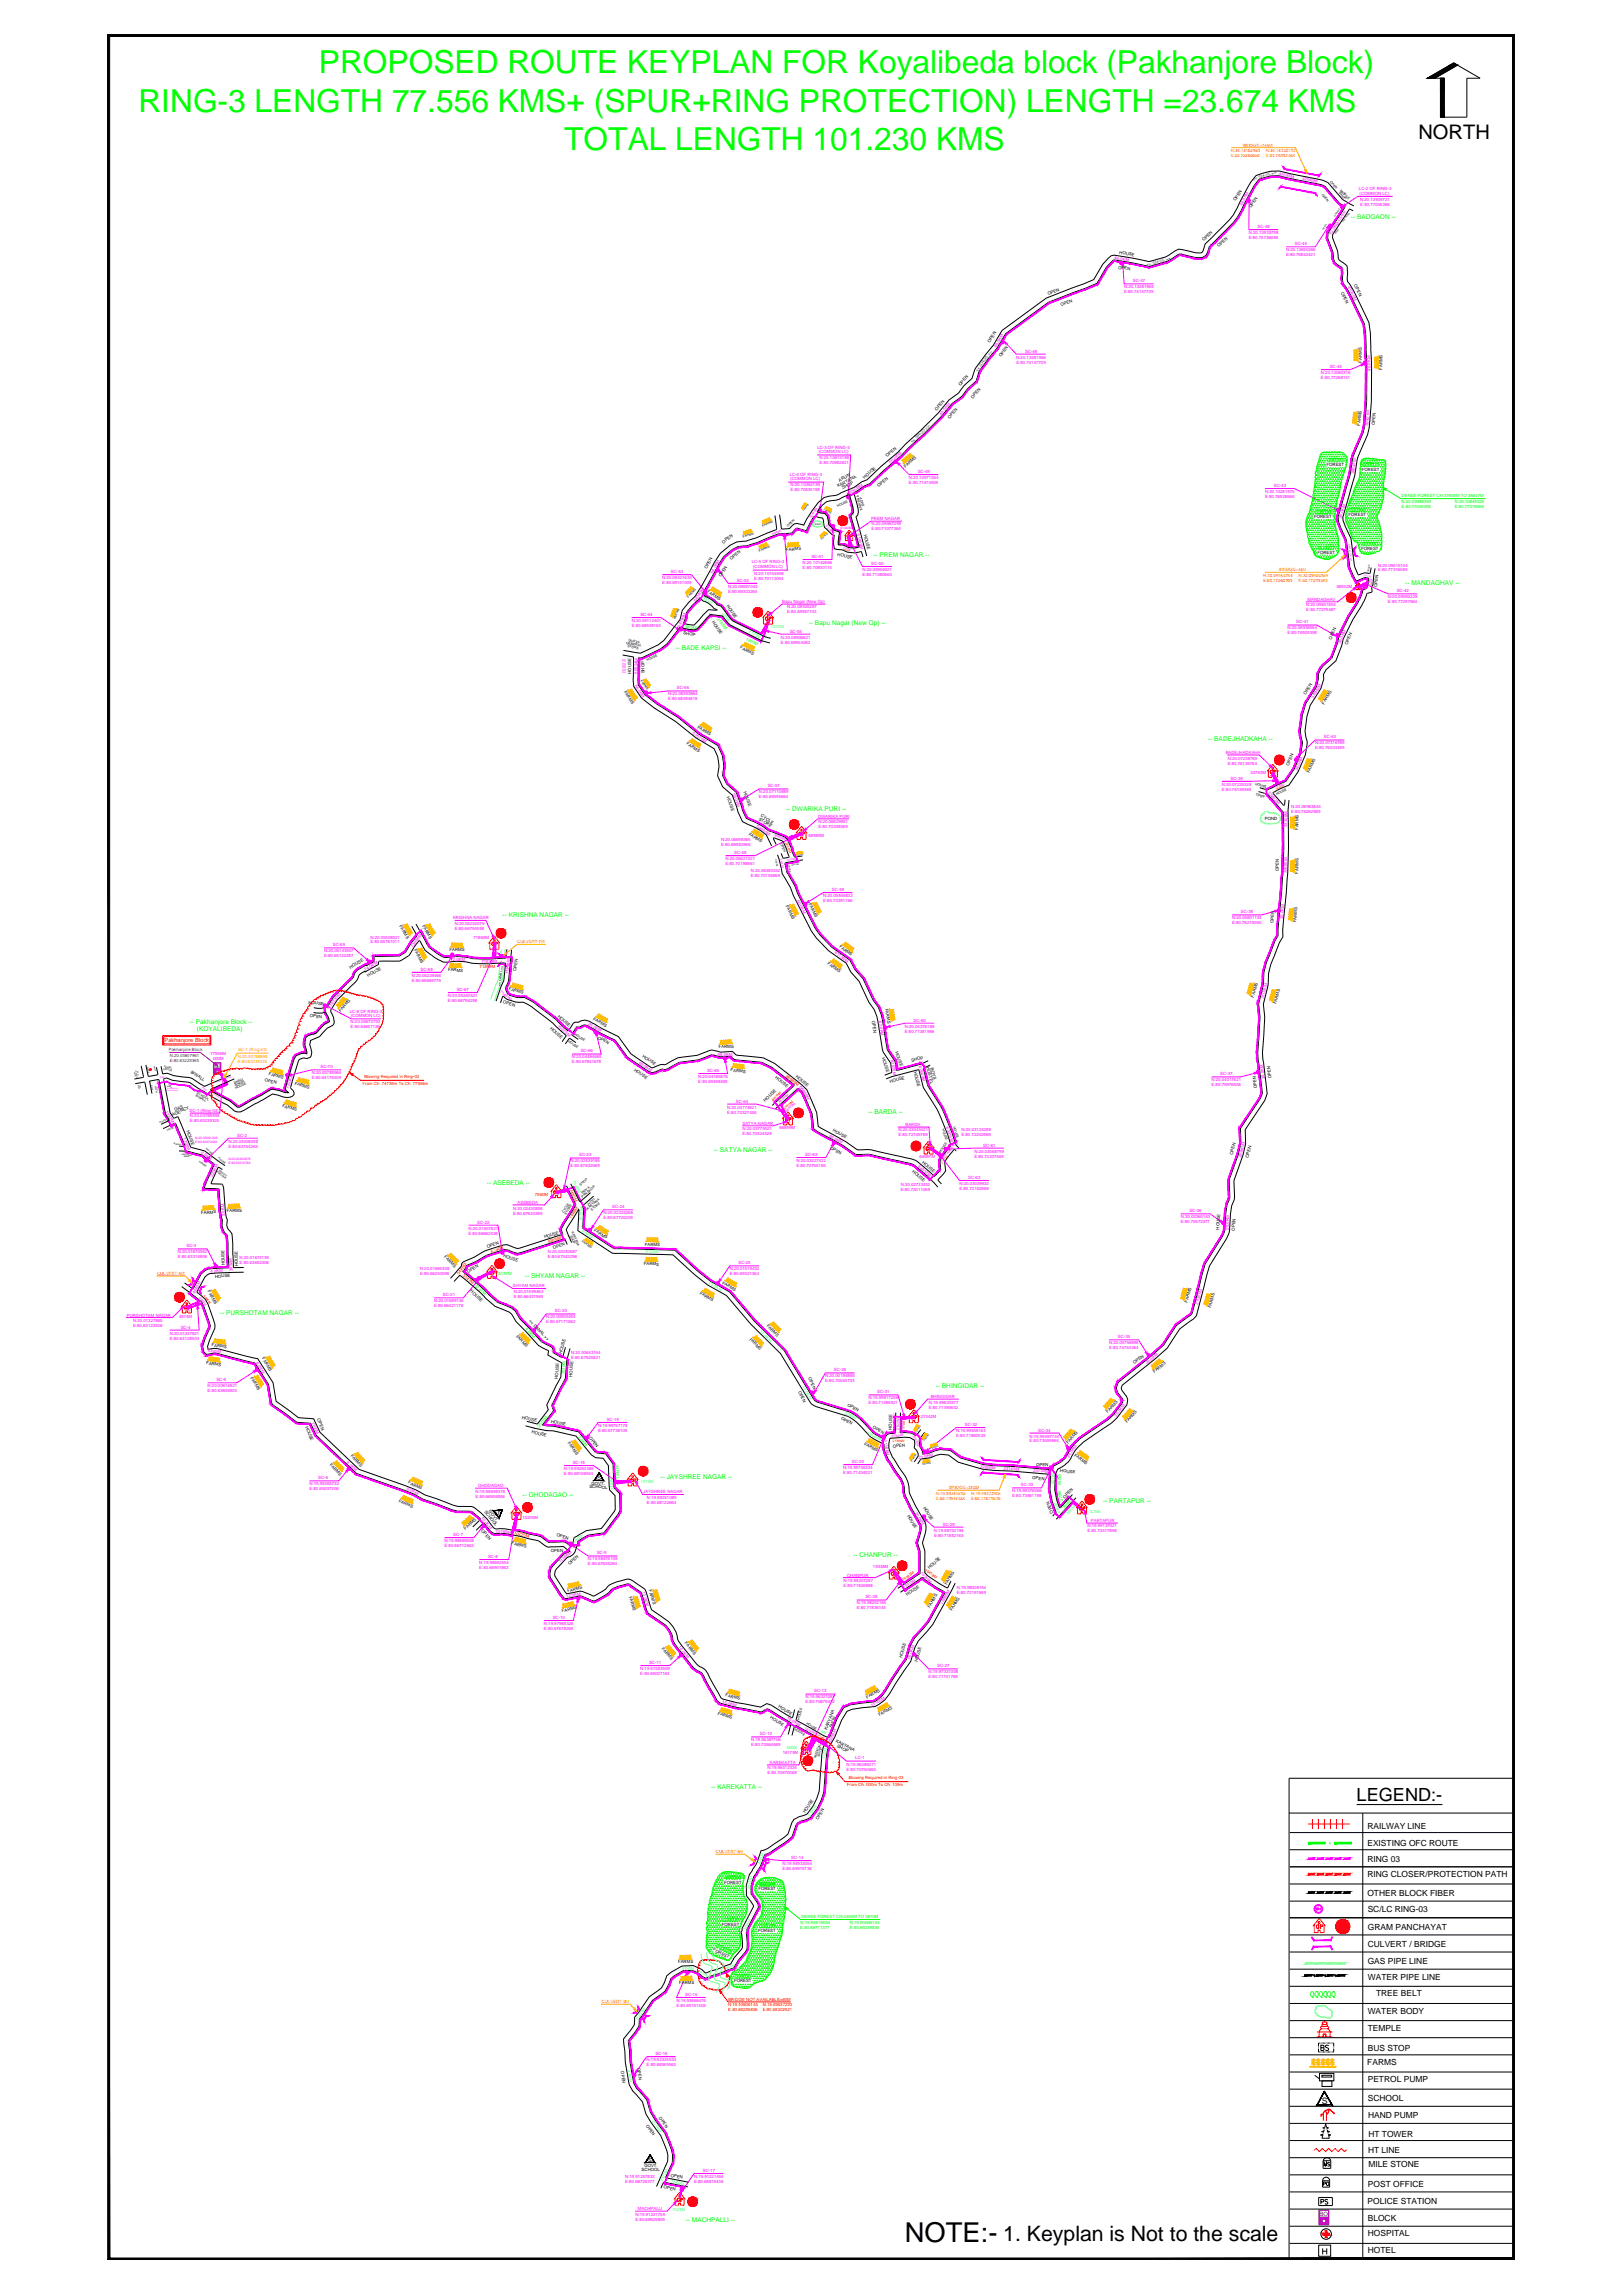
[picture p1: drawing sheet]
<svg xmlns="http://www.w3.org/2000/svg" width="841mm" height="1189mm" viewBox="0 0 841 1189" stroke-linecap="round" stroke-linejoin="round" font-family="sans-serif">
<defs><g id="words">
<g font-size="16.4" fill="#0f0">
<text x="165" y="38">PROPOSED ROUTE KEYPLAN FOR Koyalibeda block (Pakhanjore Block)</text>
<text x="72" y="58">RING-3 LENGTH 77.556 KMS+ (SPUR+RING PROTECTION) LENGTH =23.674 KMS</text>
<text x="292" y="78">TOTAL LENGTH 101.230 KMS</text>
</g>
<text font-size="14.2" x="469" y="1162">NOTE:-</text>
<text font-size="11" x="520" y="1161">1. Keyplan is Not to the scale</text>
<text font-size="10.4" x="735" y="72">NORTH</text>
<text font-size="9.4" x="703" y="933">LEGEND:-</text>
<text font-size="4.6" x="685" y="1090">S</text>
<g font-size="4.4">
<text x="709" y="948">RAILWAY LINE</text>
<text x="709" y="957">EXISTING OFC ROUTE</text>
<text x="709" y="965">RING 03</text>
<text x="709" y="973">RING CLOSER/PROTECTION PATH</text>
<text x="709" y="982">OTHER BLOCK FIBER</text>
<text x="709" y="991">SC/LC RING-03</text>
<text x="709" y="1000">GRAM PANCHAYAT</text>
<text x="709" y="1009">CULVERT / BRIDGE</text>
<text x="709" y="1018">GAS PIPE LINE</text>
<text x="709" y="1026">WATER PIPE LINE</text>
<text x="713" y="1034">TREE BELT</text>
<text x="709" y="1044">WATER BODY</text>
<text x="709" y="1052">TEMPLE</text>
<text x="709" y="1063">BUS STOP</text>
<text x="709" y="1070">FARMS</text>
<text x="709" y="1079">PETROL PUMP</text>
<text x="709" y="1089">SCHOOL</text>
<text x="709" y="1098">HAND PUMP</text>
<text x="709" y="1107">HT TOWER</text>
<text x="709" y="1116">HT LINE</text>
<text x="709" y="1123">MILE STONE</text>
<text x="709" y="1133">POST OFFICE</text>
<text x="709" y="1142">POLICE STATION</text>
<text x="709" y="1151">BLOCK</text>
<text x="709" y="1159">HOSPITAL</text>
<text x="709" y="1167">HOTEL</text>
</g>
<g font-size="3.4" fill="#0f0">
<text x="700" y="113">-- BADGAON --</text>
<text x="453" y="288">-- PREM NAGAR --</text>
<text x="728" y="303">-- MANDAGHAV --</text>
<text x="419" y="324">-- Bapu Nagar (New Gp) --</text>
<text x="350" y="337">-- BADE KAPSI --</text>
<text x="626" y="384">-- BADEJHADKAHA --</text>
<text x="407" y="420">-- DWARIKA PURI --</text>
<text x="260" y="475">-- KRISHNA NAGAR --</text>
<text x="98" y="531">-- Pakhanjore Block --</text>
<text x="102" y="534">(KOYALIBEDA)</text>
<text x="450" y="577">-- BARDA --</text>
<text x="370" y="597">-- SATYA NAGAR --</text>
<text x="252" y="614">-- ASEBEDA --</text>
<text x="272" y="663">-- SHYAM NAGAR --</text>
<text x="114" y="681">-- PURSHOTAM NAGAR --</text>
<text x="485" y="720">-- BHINGIDAR --</text>
<text x="342" y="766">-- JAYSHREE NAGAR --</text>
<text x="271" y="776">-- GHODAGAO --</text>
<text x="572" y="779">-- PARTAPUR --</text>
<text x="442" y="807">-- CHANPUR --</text>
<text x="369" y="927">-- KAREKATTA --</text>
<text x="355" y="1151">-- MACHPALLI --</text>
</g>
<text font-size="3.1" fill="#00f" x="684" y="1148">BO</text>
<text font-size="3" fill="#f00" x="85" y="540">Pakhanjore Block</text>
<text font-size="2.8" x="336" y="1120">S</text>
<text font-size="2.3" fill="#00f" x="111" y="553">BO</text>
<g font-size="2.2" fill="#ff7f00">
<text x="644" y="76">BRIDGE=245M</text>
<text x="638" y="79">N:20.14188953</text>
<text x="638" y="81">E:80.76586666</text>
<text x="656" y="79">N:20.14230732</text>
<text x="656" y="81">E:80.76352464</text>
<text x="655" y="299">N:20.09953254</text>
<text x="663" y="296">BRIDGE=45M</text>
<text x="673" y="299">N:20.09988369</text>
<text x="655" y="302">E:80.77040269</text>
<text x="673" y="302">E:80.77035398</text>
<text x="268" y="489">CULVERT-7M</text>
<text x="81" y="661">CULVERT-6M</text>
<text x="492" y="772">BRIDGE=240M</text>
<text x="485" y="775">N:19.99441636</text>
<text x="485" y="777">E:80.72645355</text>
<text x="503" y="775">N:19.99422976</text>
<text x="503" y="777">E:80.72873628</text>
<text x="371" y="960">CULVERT-6M</text>
<text x="312" y="1038">CULVERT-8M</text>
</g>
<g font-size="2.2" fill="#00f">
<text x="649" y="94" transform="rotate(-17 649 94)">&lt;&lt; SH-25 &gt;&gt;</text>
<text x="594" y="138" transform="rotate(-16 594 138)">&lt;&lt; SH-25 &gt;&gt;</text>
<text x="506" y="193" transform="rotate(-52 506 193)">&lt;&lt; SH-25 &gt;&gt;</text>
<text x="473" y="230" transform="rotate(-43 473 230)">&lt;&lt; SH-25 &gt;&gt;</text>
<text x="88" y="545">Pakhanjore Block</text>
<text x="88" y="548">N:20.03807961</text>
<text x="88" y="550">E:80.63229365</text>
</g>
<g font-size="2.2" fill="#f0f">
<text x="663" y="91" transform="rotate(12 663 91)">43185M</text>
<text x="675" y="93" transform="rotate(12 675 93)">42940M</text>
<text x="704" y="99">LC-2 OF RING-3</text>
<text x="705" y="101">(COMMON LC)</text>
<text x="644" y="107" transform="rotate(-63 644 107)">44.0KM</text>
<text x="705" y="104">N:20.13909721</text>
<text x="705" y="107">E:80.77006388</text>
<text x="652" y="118">SC-46</text>
<text x="647" y="121">N:20.13933798</text>
<text x="647" y="124">E:80.75736088</text>
<text x="690" y="122" transform="rotate(-56 690 122)">42.0KM</text>
<text x="666" y="130">N:20.13650266</text>
<text x="671" y="127">SC-45</text>
<text x="577" y="134" transform="rotate(10 577 134)">46.0KM</text>
<text x="666" y="133">E:80.76842421</text>
<text x="583" y="149">N:20.13281966</text>
<text x="587" y="146">SC-47</text>
<text x="698" y="149" transform="rotate(64 698 149)">41055M</text>
<text x="583" y="152">E:80.74147709</text>
<text x="516" y="180" transform="rotate(-60 516 180)">48.0KM</text>
<text x="527" y="186">N:20.13281966</text>
<text x="531" y="183">SC-48</text>
<text x="527" y="188">E:80.74147709</text>
<text x="689" y="191">SC-44</text>
<text x="685" y="194">N:20.12060316</text>
<text x="685" y="196">E:80.77268141</text>
<text x="710" y="192" transform="rotate(-92 710 192)">40.0KM</text>
<text x="488" y="215" transform="rotate(-51 488 215)">49.0KM</text>
<text x="709" y="221" transform="rotate(-84 709 221)">39421M</text>
<text x="424" y="233">LC-3 OF RING-3</text>
<text x="424" y="235">(COMMON LC)</text>
<text x="425" y="238">N:20.10613188</text>
<text x="425" y="240">E:80.70982821</text>
<text x="461" y="240" transform="rotate(-40 461 240)">50.0KM</text>
<text x="476" y="245">SC-49</text>
<text x="702" y="246" transform="rotate(-81 702 246)">38647M</text>
<text x="409" y="246">LC-4 OF RING-3</text>
<text x="410" y="249">(COMMON LC)</text>
<text x="471" y="248">N:20.10971554</text>
<text x="471" y="251">E:80.71474909</text>
<text x="410" y="252">N:20.10362199</text>
<text x="410" y="255">E:80.70535198</text>
<text x="440" y="256" transform="rotate(-30 440 256)">50638M</text>
<text x="656" y="255">N:20.10281975</text>
<text x="660" y="252">SC-43</text>
<text x="656" y="258">E:80.76928566</text>
<text x="451" y="270">PREM NAGAR</text>
<text x="695" y="269" transform="rotate(-74 695 269)">38.0KM</text>
<text x="452" y="272">N:20.09967299</text>
<text x="452" y="275">E:80.71077364</text>
<text x="444" y="277" transform="rotate(76 444 277)">51456M</text>
<text x="390" y="292">LC-5 OF RING-3</text>
<text x="416" y="292">N:20.10142666</text>
<text x="420" y="289">SC-51</text>
<text x="451" y="293">SC-50</text>
<text x="714" y="294">N:20.09615144</text>
<text x="348" y="297">SC-53</text>
<text x="369" y="297" transform="rotate(-61 369 297)">54.0KM</text>
<text x="390" y="294">(COMMON LC)</text>
<text x="391" y="298">N:20.10154698</text>
<text x="416" y="295">E:80.70800114</text>
<text x="447" y="296">N:20.09956021</text>
<text x="447" y="298">E:80.71080663</text>
<text x="714" y="296">E:80.77316069</text>
<text x="343" y="300">N:20.09421633</text>
<text x="343" y="303">E:80.69141009</text>
<text x="377" y="305">N:20.09697043</text>
<text x="382" y="301">SC-52</text>
<text x="391" y="300">E:80.70113054</text>
<text x="693" y="305">36932M</text>
<text x="377" y="307">E:80.69303264</text>
<text x="678" y="311">MANDAGHAV</text>
<text x="719" y="310">N:20.09592229</text>
<text x="724" y="307">SC-42</text>
<text x="361" y="312" transform="rotate(-57 361 312)">54340M</text>
<text x="405" y="312">Bapu Nagar (New Gp)</text>
<text x="408" y="315">N:20.08925287</text>
<text x="408" y="318">E:80.69957743</text>
<text x="677" y="314">N:20.09601854</text>
<text x="677" y="317">E:80.77279487</text>
<text x="719" y="313">E:80.77297964</text>
<text x="327" y="322">N:20.09112401</text>
<text x="332" y="319">SC-54</text>
<text x="672" y="323">SC-41</text>
<text x="327" y="325">E:80.68928163</text>
<text x="352" y="325" transform="rotate(-65 352 325)">54790M</text>
<text x="409" y="328">SC-55</text>
<text x="667" y="326">N:20.08936564</text>
<text x="667" y="329">E:80.76929398</text>
<text x="405" y="331">N:20.08906821</text>
<text x="405" y="334">E:80.69954063</text>
<text x="695" y="334" transform="rotate(-68 695 334)">36.0KM</text>
<text x="330" y="349" transform="rotate(-89 330 349)">55524M</text>
<text x="329" y="356" transform="rotate(55 329 356)">56.0KM</text>
<text x="351" y="357">SC-56</text>
<text x="346" y="360">N:20.08353864</text>
<text x="346" y="363">E:80.68394818</text>
<text x="681" y="362" transform="rotate(-60 681 362)">34942M</text>
<text x="359" y="381" transform="rotate(33 359 381)">57075M</text>
<text x="686" y="383">SC-40</text>
<text x="681" y="386">N:20.07316769</text>
<text x="681" y="388">E:80.76303399</text>
<text x="635" y="391">BADEJHADKAHA</text>
<text x="636" y="394">N:20.07238769</text>
<text x="636" y="396">E:80.76135764</text>
<text x="648" y="401">33763M</text>
<text x="672" y="400" transform="rotate(-67 672 400)">34.0KM</text>
<text x="633" y="407">N:20.07225328</text>
<text x="638" y="404">SC-39</text>
<text x="380" y="411" transform="rotate(70 380 411)">58.0KM</text>
<text x="393" y="411">N:20.07110669</text>
<text x="393" y="414">E:80.69595664</text>
<text x="398" y="408">SC-57</text>
<text x="633" y="410">E:80.76139369</text>
<text x="657" y="411" transform="rotate(49 657 411)">33652M</text>
<text x="669" y="419">N:20.06963844</text>
<text x="424" y="424">DWARIKA PURI</text>
<text x="669" y="421">E:80.76262869</text>
<text x="392" y="429" transform="rotate(33 392 429)">58645M</text>
<text x="424" y="427">N:20.06629961</text>
<text x="424" y="429">E:80.70208369</text>
<text x="667" y="429" transform="rotate(-90 667 429)">33308M</text>
<text x="374" y="436">N:20.06698365</text>
<text x="419" y="434">58889M</text>
<text x="374" y="439">E:80.69982966</text>
<text x="380" y="443">SC-58</text>
<text x="376" y="446">N:20.06621521</text>
<text x="376" y="448">E:80.70198561</text>
<text x="389" y="452">N:20.06380332</text>
<text x="389" y="455">E:80.70155869</text>
<text x="667" y="453" transform="rotate(-87 667 453)">32685M</text>
<text x="431" y="462">SC-59</text>
<text x="413" y="467" transform="rotate(63 413 467)">60.0KM</text>
<text x="427" y="465">N:20.05845832</text>
<text x="427" y="467">E:80.70391166</text>
<text x="643" y="473">SC-38</text>
<text x="235" y="476">KRISHNA NAGAR</text>
<text x="236" y="479">N:20.05252079</text>
<text x="638" y="476">N:20.05801133</text>
<text x="638" y="479">E:80.76219065</text>
<text x="665" y="476" transform="rotate(-84 665 476)">32.0KM</text>
<text x="236" y="482">E:80.66794598</text>
<text x="172" y="490">SC-69</text>
<text x="192" y="486">N:20.05508521</text>
<text x="192" y="489">E:80.65761011</text>
<text x="214" y="491" transform="rotate(-53 214 491)">73098M</text>
<text x="245" y="487">71869M</text>
<text x="168" y="494">N:20.05143557</text>
<text x="168" y="496">E:80.65122287</text>
<text x="233" y="498">72.0KM</text>
<text x="432" y="494" transform="rotate(37 432 494)">61130M</text>
<text x="189" y="503" transform="rotate(-30 189 503)">74.0KM</text>
<text x="218" y="503">SC-68</text>
<text x="249" y="499">71839M</text>
<text x="213" y="506">N:20.05229466</text>
<text x="213" y="509">E:80.66684776</text>
<text x="264" y="505" transform="rotate(-85 264 505)">71798M</text>
<text x="237" y="514">SC-67</text>
<text x="172" y="522" transform="rotate(-54 172 522)">74735M</text>
<text x="232" y="517">N:20.05240521</text>
<text x="232" y="519">E:80.66794298</text>
<text x="655" y="518" transform="rotate(-74 655 518)">31035M</text>
<text x="181" y="525">LC-6 OF RING-3</text>
<text x="182" y="527">(COMMON LC)</text>
<text x="182" y="530">N:20.04673733</text>
<text x="182" y="533">E:80.64657136</text>
<text x="289" y="532" transform="rotate(40 289 532)">70375M</text>
<text x="304" y="531" transform="rotate(30 304 531)">70.0KM</text>
<text x="455" y="529" transform="rotate(80 455 529)">62.0KM</text>
<text x="469" y="533">N:20.04376188</text>
<text x="473" y="529">SC-60</text>
<text x="469" y="535">E:80.71381998</text>
<text x="301" y="545">SC-66</text>
<text x="109" y="547">77556M</text>
<text x="110" y="549">000M</text>
<text x="296" y="549">N:20.04494665</text>
<text x="296" y="551">E:80.67841678</text>
<text x="331" y="551" transform="rotate(32 331 551)">69.0KM</text>
<text x="372" y="547" transform="rotate(-2 372 547)">68.0KM</text>
<text x="462" y="549" transform="rotate(81 462 549)">62525M</text>
<text x="162" y="557">N:20.03785964</text>
<text x="166" y="554">SC-70</text>
<text x="366" y="556">SC-65</text>
<text x="476" y="553" transform="rotate(76 476 553)">62849M</text>
<text x="632" y="557">SC-37</text>
<text x="162" y="559">E:80.64175309</text>
<text x="362" y="559">N:20.04165876</text>
<text x="362" y="561">E:80.69498498</text>
<text x="414" y="563" transform="rotate(57 414 563)">66809M</text>
<text x="628" y="560">N:20.04017621</text>
<text x="628" y="563">E:80.75976536</text>
<text x="655" y="559" transform="rotate(-97 655 559)">30.0KM</text>
<text x="150" y="564" transform="rotate(-72 150 564)">76.0KM</text>
<text x="377" y="575">N:20.03774621</text>
<text x="381" y="571">SC-64</text>
<text x="86" y="576" transform="rotate(58 86 576)">1337M</text>
<text x="98" y="576">SC-1 (Ring-03)</text>
<text x="98" y="579">N:20.03788898</text>
<text x="98" y="582">E:80.63239325</text>
<text x="377" y="577">E:80.70327458</text>
<text x="385" y="586">N:20.03779521</text>
<text x="385" y="583">SATYA NAGAR</text>
<text x="404" y="585">66899M</text>
<text x="466" y="586">N:20.03043421</text>
<text x="469" y="583">BARDA</text>
<text x="490" y="584" transform="rotate(72 490 584)">63915M</text>
<text x="498" y="586">N:20.03124288</text>
<text x="95" y="590" transform="rotate(67 95 590)">1795M</text>
<text x="118" y="592">N:20.03008398</text>
<text x="123" y="589">SC-2</text>
<text x="385" y="588">E:80.70324328</text>
<text x="429" y="589" transform="rotate(30 429 589)">66.0KM</text>
<text x="466" y="589">E:80.72145769</text>
<text x="498" y="589">E:80.72242969</text>
<text x="104" y="598" transform="rotate(37 104 598)">2.0KM</text>
<text x="118" y="595">E:80.63154263</text>
<text x="300" y="599">SC-23</text>
<text x="417" y="599">SC-63</text>
<text x="505" y="597">N:20.03068799</text>
<text x="505" y="600">E:80.72207469</text>
<text x="509" y="594">SC-61</text>
<text x="296" y="602">N:20.02439185</text>
<text x="296" y="605">E:80.67632069</text>
<text x="413" y="602">N:20.03227422</text>
<text x="413" y="605">E:80.70755165</text>
<text x="476" y="605" transform="rotate(41 476 605)">64532M</text>
<text x="476" y="600">64097M</text>
<text x="643" y="600" transform="rotate(-75 643 600)">28940M</text>
<text x="110" y="610" transform="rotate(-65 110 610)">2206M</text>
<text x="502" y="611">SC-62</text>
<text x="467" y="615">N:20.02733432</text>
<text x="467" y="617">E:80.72011069</text>
<text x="497" y="614">N:20.03039932</text>
<text x="497" y="617">E:80.72152969</text>
<text x="268" y="624">ASEBEDA</text>
<text x="266" y="627">N:20.02430898</text>
<text x="266" y="629">E:80.67624399</text>
<text x="313" y="629">N:20.02224266</text>
<text x="317" y="626">SC-24</text>
<text x="616" y="628">SC-36</text>
<text x="117" y="630" transform="rotate(-95 117 630)">3.0KM</text>
<text x="247" y="634">SC-22</text>
<text x="313" y="632">E:80.67720209</text>
<text x="612" y="631">N:20.02360143</text>
<text x="612" y="634">E:80.75572377</text>
<text x="243" y="637">N:20.01907821</text>
<text x="243" y="640">E:80.66662536</text>
<text x="637" y="637" transform="rotate(-88 637 637)">28.0KM</text>
<text x="97" y="646">SC-3</text>
<text x="92" y="650">N:20.01670942</text>
<text x="92" y="652">E:80.63314806</text>
<text x="124" y="653">N:20.01674195</text>
<text x="284" y="649">N:20.02082687</text>
<text x="284" y="652">E:80.67543296</text>
<text x="109" y="660" transform="rotate(-5 109 660)">4.0KM</text>
<text x="121" y="659" transform="rotate(-92 121 659)">3830M</text>
<text x="124" y="655">E:80.63482306</text>
<text x="218" y="658">N:20.01665308</text>
<text x="378" y="658">N:20.01519432</text>
<text x="383" y="655">SC-25</text>
<text x="218" y="661">E:80.66253598</text>
<text x="378" y="661">E:80.69321364</text>
<text x="101" y="671" transform="rotate(-61 101 671)">4440M</text>
<text x="229" y="672">SC-21</text>
<text x="266" y="667">SHYAM NAGAR</text>
<text x="266" y="670">N:20.01599463</text>
<text x="225" y="675">N:20.01589136</text>
<text x="225" y="677">E:80.66421176</text>
<text x="266" y="673">E:80.66431969</text>
<text x="621" y="676" transform="rotate(-75 621 676)">27087M</text>
<text x="66" y="682">PURSHOTAM NAGAR</text>
<text x="93" y="683">4574M</text>
<text x="283" y="683">N:20.00905454</text>
<text x="287" y="680">SC-20</text>
<text x="69" y="685">N:20.01327865</text>
<text x="69" y="688">E:80.63123206</text>
<text x="94" y="689">SC-4</text>
<text x="283" y="686">E:80.67171562</text>
<text x="88" y="692">N:20.01337821</text>
<text x="88" y="694">E:80.63128503</text>
<text x="579" y="693">SC-35</text>
<text x="108" y="701" transform="rotate(2 108 701)">5330M</text>
<text x="296" y="702">N:20.00643154</text>
<text x="575" y="697">N:20.00756996</text>
<text x="575" y="699">E:80.74744364</text>
<text x="133" y="706" transform="rotate(57 133 706)">6.0KM</text>
<text x="296" y="704">E:80.67525821</text>
<text x="594" y="707" transform="rotate(-40 594 707)">26.0KM</text>
<text x="428" y="714">N:20.00184865</text>
<text x="432" y="711">SC-26</text>
<text x="108" y="719">N:20.00614821</text>
<text x="112" y="716">SC-5</text>
<text x="428" y="716">E:80.70540733</text>
<text x="108" y="721">E:80.63806903</text>
<text x="450" y="725">N:19.99817256</text>
<text x="455" y="722">SC-31</text>
<text x="482" y="724">BHINGIDAR</text>
<text x="450" y="728">E:80.71486921</text>
<text x="481" y="727">N:19.99820377</text>
<text x="481" y="730">E:80.71490632</text>
<text x="161" y="737" transform="rotate(66 161 737)">7100M</text>
<text x="314" y="736">SC-19</text>
<text x="477" y="735">21342M</text>
<text x="578" y="735" transform="rotate(-53 578 735)">25.0KM</text>
<text x="310" y="739">N:19.99757178</text>
<text x="310" y="742">E:80.67736109</text>
<text x="495" y="742">N:19.99558164</text>
<text x="500" y="739">SC-32</text>
<text x="538" y="742">SC-34</text>
<text x="458" y="746" transform="rotate(80 458 746)">21188M</text>
<text x="495" y="745">E:80.71860539</text>
<text x="533" y="745">N:19.99497744</text>
<text x="533" y="748">E:80.73599864</text>
<text x="554" y="756" transform="rotate(-56 554 756)">24.0KM</text>
<text x="179" y="758" transform="rotate(44 179 758)">8.0KM</text>
<text x="292" y="762">N:19.99250388</text>
<text x="297" y="759">SC-18</text>
<text x="437" y="761">N:19.99706234</text>
<text x="441" y="758">SC-30</text>
<text x="476" y="756" transform="rotate(-12 476 756)">22.0KM</text>
<text x="508" y="761" transform="rotate(7 508 761)">22905M</text>
<text x="520" y="762" transform="rotate(4 520 762)">23145M</text>
<text x="165" y="767">SC-6</text>
<text x="292" y="764">E:80.68106924</text>
<text x="437" y="764">E:80.71434021</text>
<text x="535" y="763" transform="rotate(4 535 763)">23733M</text>
<text x="160" y="770">N:19.99365732</text>
<text x="160" y="772">E:80.65037206</text>
<text x="210" y="772" transform="rotate(23 210 772)">9.0KM</text>
<text x="246" y="774">N:19.98698378</text>
<text x="248" y="771">GHODAGAO</text>
<text x="333" y="774">JAYSHREE NAGAR</text>
<text x="525" y="773">N:19.99376366</text>
<text x="529" y="770">SC-33</text>
<text x="246" y="776">E:80.66906906</text>
<text x="335" y="777">N:19.99251089</text>
<text x="335" y="779">E:80.68122663</text>
<text x="525" y="776">E:80.73461198</text>
<text x="474" y="784" transform="rotate(59 474 784)">20.0KM</text>
<text x="249" y="787" transform="rotate(51 249 787)">10.0KM</text>
<text x="271" y="787">10205M</text>
<text x="489" y="791">SC-29</text>
<text x="564" y="792">N:19.99137021</text>
<text x="565" y="789">PARTAPUR</text>
<text x="235" y="796">SC-7</text>
<text x="257" y="794" transform="rotate(5 257 794)">10185M</text>
<text x="484" y="794">N:19.98732198</text>
<text x="484" y="796">E:80.71882163</text>
<text x="564" y="794">E:80.73517898</text>
<text x="230" y="799">N:19.98689008</text>
<text x="230" y="802">E:80.66712663</text>
<text x="253" y="807">SC-8</text>
<text x="305" y="809">N:19.98476109</text>
<text x="309" y="806">SC-9</text>
<text x="248" y="810">N:19.98682554</text>
<text x="248" y="813">E:80.66901863</text>
<text x="290" y="810" transform="rotate(-41 290 810)">11065M</text>
<text x="305" y="811">E:80.67635264</text>
<text x="452" y="813">19338M</text>
<text x="437" y="820">N:19.98207287</text>
<text x="439" y="817">CHANPUR</text>
<text x="293" y="828" transform="rotate(-11 293 828)">12.0KM</text>
<text x="333" y="825" transform="rotate(73 333 825)">13.0KM</text>
<text x="437" y="823">E:80.71826888</text>
<text x="496" y="824">N:19.98008154</text>
<text x="496" y="826">E:80.72191969</text>
<text x="444" y="831">N:19.98202165</text>
<text x="448" y="828">SC-28</text>
<text x="489" y="832" transform="rotate(-61 489 832)">18865M</text>
<text x="286" y="839">SC-10</text>
<text x="444" y="834">E:80.71836144</text>
<text x="282" y="842">N:19.97969326</text>
<text x="282" y="845">E:80.67678269</text>
<text x="351" y="854" transform="rotate(52 351 854)">14.0KM</text>
<text x="336" y="862">SC-11</text>
<text x="472" y="860" transform="rotate(-72 472 860)">18.0KM</text>
<text x="332" y="865">N:19.97283909</text>
<text x="332" y="868">E:80.69007164</text>
<text x="481" y="867">N:19.97331008</text>
<text x="481" y="870">E:80.71741769</text>
<text x="486" y="864">SC-27</text>
<text x="417" y="880">N:19.96321087</text>
<text x="422" y="877">SC-13</text>
<text x="374" y="883" transform="rotate(15 374 883)">15.0KM</text>
<text x="417" y="883">E:80.70679432</text>
<text x="452" y="885" transform="rotate(-32 452 885)">17165M</text>
<text x="408" y="891" transform="rotate(28 408 891)">16.0KM</text>
<text x="394" y="899">SC-12</text>
<text x="389" y="902">N:19.96387706</text>
<text x="389" y="905">E:80.70564569</text>
<text x="430" y="904" transform="rotate(-64 430 904)">16288M</text>
<text x="406" y="909">16179M</text>
<text x="443" y="912">LC-1</text>
<text x="398" y="917">N:19.96312334</text>
<text x="399" y="914">KAREKATTA</text>
<text x="439" y="915">N:19.96289271</text>
<text x="439" y="918">E:80.70750663</text>
<text x="398" y="920">E:80.70670069</text>
<text x="410" y="963">SC-14</text>
<text x="405" y="967">N:19.94933054</text>
<text x="405" y="969">E:80.69915736</text>
<text x="351" y="1037">N:19.93666476</text>
<text x="355" y="1034">SC-15</text>
<text x="351" y="1040">E:80.69151405</text>
<text x="340" y="1065">SC-16</text>
<text x="335" y="1068">N:19.92325533</text>
<text x="335" y="1071">E:80.68369563</text>
<text x="364" y="1126">SC-17</text>
<text x="324" y="1129">N:19.91257832</text>
<text x="324" y="1131">E:80.68726377</text>
<text x="360" y="1129">N:19.91221454</text>
<text x="360" y="1131">E:80.68819436</text>
<text x="331" y="1145">MACHPALLI</text>
<text x="329" y="1148">N:19.91221755</text>
<text x="329" y="1151">E:80.68825809</text>
</g>
<g font-size="2.2">
<text x="640" y="104" transform="rotate(-57 640 104)">OPEN</text>
<text x="648" y="108" transform="rotate(-57 648 108)">OPEN</text>
<text x="624" y="125" transform="rotate(-43 624 125)">OPEN</text>
<text x="580" y="132" transform="rotate(8 580 132)">HOUSE</text>
<text x="632" y="128" transform="rotate(-43 632 128)">OPEN</text>
<text x="579" y="139" transform="rotate(8 579 139)">OPEN</text>
<text x="702" y="148" transform="rotate(63 702 148)">OPEN</text>
<text x="543" y="153" transform="rotate(-22 543 153)">OPEN</text>
<text x="695" y="152" transform="rotate(63 695 152)">OPEN</text>
<text x="550" y="158" transform="rotate(-19 550 158)">OPEN</text>
<text x="513" y="178" transform="rotate(-55 513 178)">OPEN</text>
<text x="519" y="185" transform="rotate(-55 519 185)">OPEN</text>
<text x="706" y="188" transform="rotate(-90 706 188)">FARMS</text>
<text x="716" y="192" transform="rotate(-91 716 192)">FARMS</text>
<text x="498" y="200" transform="rotate(-47 498 200)">OPEN</text>
<text x="504" y="207" transform="rotate(-47 504 207)">OPEN</text>
<text x="485" y="213" transform="rotate(-50 485 213)">OPEN</text>
<text x="492" y="217" transform="rotate(-50 492 217)">OPEN</text>
<text x="705" y="221" transform="rotate(-84 705 221)">FARMS</text>
<text x="712" y="221" transform="rotate(-84 712 221)">OPEN</text>
<text x="460" y="237" transform="rotate(-40 460 237)">OPEN</text>
<text x="469" y="242" transform="rotate(-41 469 242)">FARMS</text>
<text x="687" y="242">FOREST</text>
<text x="706" y="244">FOREST</text>
<text x="435" y="250" transform="rotate(-27 435 250)">ARUN</text>
<text x="448" y="248" transform="rotate(-40 448 248)">HOUSE</text>
<text x="434" y="252" transform="rotate(-27 434 252)">KARYANA</text>
<text x="437" y="254" transform="rotate(-27 437 254)">SHOP</text>
<text x="455" y="252" transform="rotate(-40 455 252)">OPEN</text>
<text x="681" y="269">FOREST</text>
<text x="699" y="268">FOREST</text>
<text x="375" y="282" transform="rotate(-37 375 282)">OPEN</text>
<text x="448" y="277" transform="rotate(76 448 277)">HOUSE</text>
<text x="407" y="286" transform="rotate(-5 407 286)">FARMS</text>
<text x="434" y="288" transform="rotate(12 434 288)">HOUSE</text>
<text x="683" y="287">FOREST</text>
<text x="705" y="285">FOREST</text>
<text x="379" y="290" transform="rotate(-37 379 290)">OPEN</text>
<text x="366" y="295" transform="rotate(-60 366 295)">OPEN</text>
<text x="374" y="299" transform="rotate(-60 374 299)">OPEN</text>
<text x="714" y="304" transform="rotate(-84 714 304)">OPEN</text>
<text x="366" y="307" transform="rotate(33 366 307)">FARMS</text>
<text x="376" y="314" transform="rotate(56 376 314)">HOUSE</text>
<text x="369" y="322" transform="rotate(55 369 322)">HOUSE</text>
<text x="354" y="329" transform="rotate(8 354 329)">SHOP</text>
<text x="690" y="331" transform="rotate(-67 690 331)">OPEN</text>
<text x="698" y="334" transform="rotate(-67 698 334)">OPEN</text>
<text x="383" y="336" transform="rotate(25 383 336)">FARMS</text>
<text x="327" y="349" transform="rotate(-91 327 349)">HOUSE</text>
<text x="334" y="349" transform="rotate(-90 334 349)">SHOP</text>
<text x="323" y="358" transform="rotate(56 323 358)">FARMS</text>
<text x="677" y="360" transform="rotate(-58 677 360)">OPEN</text>
<text x="686" y="365" transform="rotate(-58 686 365)">FARMS</text>
<text x="361" y="377" transform="rotate(33 361 377)">FARMS</text>
<text x="355" y="386" transform="rotate(33 355 386)">FARMS</text>
<text x="668" y="397" transform="rotate(-67 668 397)">OPEN</text>
<text x="679" y="401" transform="rotate(-67 679 401)">FARMS</text>
<text x="377" y="413" transform="rotate(70 377 413)">HOUSE</text>
<text x="385" y="410" transform="rotate(70 385 410)">HOUSE</text>
<text x="393" y="425" transform="rotate(32 393 425)">STORE</text>
<text x="394" y="423" transform="rotate(33 394 423)">CYCLE</text>
<text x="655" y="425">POND</text>
<text x="673" y="430" transform="rotate(-89 673 430)">FARMS</text>
<text x="388" y="433" transform="rotate(33 388 433)">FARMS</text>
<text x="663" y="451" transform="rotate(-89 663 451)">OPEN</text>
<text x="673" y="453" transform="rotate(-89 673 453)">FARMS</text>
<text x="407" y="469" transform="rotate(63 407 469)">FARMS</text>
<text x="419" y="468" transform="rotate(63 419 468)">FARMS</text>
<text x="207" y="480" transform="rotate(60 207 480)">FARMS</text>
<text x="219" y="480" transform="rotate(60 219 480)">FARMS</text>
<text x="660" y="478" transform="rotate(-85 660 478)">OPEN</text>
<text x="672" y="478" transform="rotate(-85 672 478)">FARMS</text>
<text x="435" y="491" transform="rotate(36 435 491)">FARMS</text>
<text x="214" y="492" transform="rotate(60 214 492)">FARMS</text>
<text x="233" y="493">FARMS</text>
<text x="182" y="502" transform="rotate(-29 182 502)">HOUSE</text>
<text x="232" y="503">FARMS</text>
<text x="268" y="503" transform="rotate(-82 268 503)">OPEN</text>
<text x="429" y="500" transform="rotate(36 429 500)">FARMS</text>
<text x="191" y="506" transform="rotate(-29 191 506)">HOUSE</text>
<text x="264" y="513" transform="rotate(16 264 513)">FARMS</text>
<text x="160" y="520" transform="rotate(5 160 520)">HOUSE</text>
<text x="261" y="520" transform="rotate(16 261 520)">OPEN</text>
<text x="650" y="517" transform="rotate(-74 650 517)">FARMS</text>
<text x="661" y="520" transform="rotate(-74 661 520)">FARMS</text>
<text x="161" y="527" transform="rotate(4 161 527)">OPEN</text>
<text x="177" y="524" transform="rotate(-50 177 524)">FARMS</text>
<text x="289" y="527" transform="rotate(41 289 527)">HOUSE</text>
<text x="459" y="523" transform="rotate(80 459 523)">FARMS</text>
<text x="285" y="533" transform="rotate(41 285 533)">HOUSE</text>
<text x="307" y="529" transform="rotate(28 307 529)">FARMS</text>
<text x="452" y="529" transform="rotate(81 452 529)">OPEN</text>
<text x="310" y="538" transform="rotate(28 310 538)">OPEN</text>
<text x="373" y="543" transform="rotate(-4 373 543)">FARMS</text>
<text x="464" y="545" transform="rotate(70 464 545)">HOUSE</text>
<text x="333" y="548" transform="rotate(34 333 548)">HOUSE</text>
<text x="457" y="548" transform="rotate(70 457 548)">HOUSE</text>
<text x="472" y="550" transform="rotate(-14 472 550)">SHOP</text>
<text x="99" y="556" transform="rotate(31 99 556)">B/WALL</text>
<text x="139" y="557" transform="rotate(16 139 557)">FARMS</text>
<text x="328" y="555" transform="rotate(34 328 555)">HOUSE</text>
<text x="379" y="555" transform="rotate(6 379 555)">FARMS</text>
<text x="473" y="556" transform="rotate(75 473 556)">HOUSE</text>
<text x="480" y="553" transform="rotate(75 480 553)">HOSTEL</text>
<text x="482" y="554" transform="rotate(75 482 554)">BOYS</text>
<text x="137" y="560" transform="rotate(16 137 560)">OPEN</text>
<text x="153" y="562" transform="rotate(16 153 562)">FARMS</text>
<text x="402" y="559" transform="rotate(38 402 559)">HOUSE</text>
<text x="412" y="558" transform="rotate(40 412 558)">HOUSE</text>
<text x="461" y="561" transform="rotate(-14 461 561)">HOUSE</text>
<text x="651" y="564" transform="rotate(-96 651 564)">OPEN</text>
<text x="659" y="559" transform="rotate(-96 659 559)">OPEN</text>
<text x="91" y="576" transform="rotate(-25 91 576)">GAS</text>
<text x="146" y="574" transform="rotate(16 146 574)">FARMS</text>
<text x="397" y="571" transform="rotate(-42 397 571)">HOUSE</text>
<text x="90" y="578" transform="rotate(-25 90 578)">AGENCY</text>
<text x="97" y="586" transform="rotate(69 97 586)">HOUSE</text>
<text x="431" y="586" transform="rotate(29 431 586)">HOUSE</text>
<text x="430" y="595" transform="rotate(29 430 595)">OPEN</text>
<text x="639" y="599" transform="rotate(-76 639 599)">OPEN</text>
<text x="478" y="603" transform="rotate(41 478 603)">HOUSE</text>
<text x="647" y="600" transform="rotate(-76 647 600)">OPEN</text>
<text x="473" y="607" transform="rotate(41 473 607)">HOUSE</text>
<text x="104" y="629" transform="rotate(-3 104 629)">FARMS</text>
<text x="118" y="628" transform="rotate(-3 118 628)">FARMS</text>
<text x="282" y="642" transform="rotate(-18 282 642)">HOUSE</text>
<text x="308" y="638" transform="rotate(32 308 638)">FARMS</text>
<text x="632" y="637" transform="rotate(-86 632 637)">HOUSE</text>
<text x="640" y="638" transform="rotate(-86 640 638)">OPEN</text>
<text x="253" y="647" transform="rotate(-17 253 647)">OPEN</text>
<text x="287" y="647" transform="rotate(-18 287 647)">OPEN</text>
<text x="334" y="646" transform="rotate(1 334 646)">FARMS</text>
<text x="230" y="652" transform="rotate(45 230 652)">FARMS</text>
<text x="261" y="651" transform="rotate(16 261 651)">HOUSE</text>
<text x="116" y="656" transform="rotate(-92 116 656)">HOUSE</text>
<text x="123" y="656" transform="rotate(-91 123 656)">HOUSE</text>
<text x="243" y="660" transform="rotate(-29 243 660)">OPEN</text>
<text x="334" y="656" transform="rotate(1 334 656)">FARMS</text>
<text x="111" y="662" transform="rotate(-1 111 662)">HOUSE</text>
<text x="374" y="665" transform="rotate(29 374 665)">FARMS</text>
<text x="107" y="669" transform="rotate(59 107 669)">FARMS</text>
<text x="244" y="669" transform="rotate(42 244 669)">HOUSE</text>
<text x="362" y="671" transform="rotate(29 362 671)">FARMS</text>
<text x="615" y="675" transform="rotate(-74 615 675)">FARMS</text>
<text x="627" y="678" transform="rotate(-74 627 678)">FARMS</text>
<text x="274" y="685" transform="rotate(46 274 685)">&lt;&lt; CANAL &gt;&gt;</text>
<text x="397" y="687" transform="rotate(45 397 687)">FARMS</text>
<text x="267" y="693" transform="rotate(45 267 693)">FARMS</text>
<text x="388" y="694" transform="rotate(45 388 694)">FARMS</text>
<text x="110" y="698" transform="rotate(7 110 698)">FARMS</text>
<text x="291" y="702" transform="rotate(-75 291 702)">HOUSE</text>
<text x="107" y="707" transform="rotate(7 107 707)">FARMS</text>
<text x="136" y="704" transform="rotate(58 136 704)">FARMS</text>
<text x="588" y="707" transform="rotate(-37 588 707)">OPEN</text>
<text x="130" y="714" transform="rotate(59 130 714)">FARMS</text>
<text x="296" y="714" transform="rotate(-86 296 714)">HOUSE</text>
<text x="598" y="712" transform="rotate(-39 598 712)">FARMS</text>
<text x="289" y="715" transform="rotate(-86 289 715)">HOUSE</text>
<text x="419" y="714" transform="rotate(62 419 714)">OPEN</text>
<text x="414" y="721" transform="rotate(63 414 721)">OPEN</text>
<text x="439" y="729" transform="rotate(30 439 729)">OPEN</text>
<text x="164" y="735" transform="rotate(68 164 735)">OPEN</text>
<text x="270" y="735" transform="rotate(13 270 735)">HOUSE</text>
<text x="285" y="737" transform="rotate(12 285 737)">HOUSE</text>
<text x="436" y="735" transform="rotate(30 436 735)">OPEN</text>
<text x="574" y="732" transform="rotate(-48 574 732)">FARMS</text>
<text x="584" y="738" transform="rotate(-48 584 738)">FARMS</text>
<text x="158" y="739" transform="rotate(68 158 739)">HOUSE</text>
<text x="275" y="743" transform="rotate(13 275 743)">HOUSE</text>
<text x="452" y="740" transform="rotate(28 452 740)">OPEN</text>
<text x="462" y="741" transform="rotate(-89 462 741)">HOUSE</text>
<text x="294" y="748" transform="rotate(55 294 748)">FARMS</text>
<text x="305" y="745" transform="rotate(51 305 745)">OPEN</text>
<text x="448" y="749" transform="rotate(27 448 749)">FARMS</text>
<text x="553" y="748" transform="rotate(-48 553 748)">FARMS</text>
<text x="182" y="755" transform="rotate(47 182 755)">FARMS</text>
<text x="463" y="750" transform="rotate(-8 463 750)">OPEN</text>
<text x="557" y="754" transform="rotate(35 557 754)">FARMS</text>
<text x="171" y="759" transform="rotate(47 171 759)">FARMS</text>
<text x="537" y="760" transform="rotate(5 537 760)">OPEN</text>
<text x="535" y="767" transform="rotate(5 535 767)">OPEN</text>
<text x="549" y="763" transform="rotate(5 549 763)">HOUSE</text>
<text x="211" y="769" transform="rotate(24 211 769)">FARMS</text>
<text x="305" y="771">SCHOOL</text>
<text x="307" y="769">GOVT.</text>
<text x="206" y="778" transform="rotate(24 206 778)">FARMS</text>
<text x="552" y="777" transform="rotate(-43 552 777)">OPEN</text>
<text x="251" y="784" transform="rotate(51 251 784)">SCHOOL</text>
<text x="253" y="783" transform="rotate(51 253 783)">GOVT.</text>
<text x="470" y="785" transform="rotate(60 470 785)">HOUSE</text>
<text x="478" y="781" transform="rotate(60 478 781)">HOUSE</text>
<text x="546" y="784" transform="rotate(-110 546 784)">OPEN</text>
<text x="241" y="793" transform="rotate(-42 241 793)">FARMS</text>
<text x="249" y="793" transform="rotate(45 249 793)">OPEN</text>
<text x="288" y="796" transform="rotate(13 288 796)">OPEN</text>
<text x="265" y="800" transform="rotate(13 265 800)">FARMS</text>
<text x="285" y="804">OPEN</text>
<text x="295" y="811" transform="rotate(-41 295 811)">OPEN</text>
<text x="482" y="813" transform="rotate(-42 482 813)">HOUSE</text>
<text x="491" y="822" transform="rotate(-59 491 822)">FARMS</text>
<text x="294" y="825" transform="rotate(-13 294 825)">FARMS</text>
<text x="326" y="827" transform="rotate(73 326 827)">FARMS</text>
<text x="336" y="824" transform="rotate(73 336 824)">FARMS</text>
<text x="470" y="827" transform="rotate(-33 470 827)">HOUSE</text>
<text x="482" y="833" transform="rotate(-59 482 833)">FARMS</text>
<text x="291" y="835" transform="rotate(-13 291 835)">FARMS</text>
<text x="493" y="835" transform="rotate(-59 493 835)">FARMS</text>
<text x="355" y="852" transform="rotate(50 355 852)">FARMS</text>
<text x="343" y="854" transform="rotate(50 343 854)">FARMS</text>
<text x="467" y="859" transform="rotate(-74 467 859)">HOUSE</text>
<text x="475" y="862" transform="rotate(-74 475 862)">HOUSE</text>
<text x="376" y="879" transform="rotate(15 376 879)">FARMS</text>
<text x="449" y="880" transform="rotate(-29 449 880)">FARMS</text>
<text x="403" y="885" transform="rotate(32 403 885)">HOUSE</text>
<text x="372" y="889" transform="rotate(15 372 889)">FARMS</text>
<text x="399" y="890" transform="rotate(32 399 890)">HOUSE</text>
<text x="456" y="889" transform="rotate(-29 456 889)">FARMS</text>
<text x="429" y="897" transform="rotate(-69 429 897)">KARYANA</text>
<text x="431" y="896" transform="rotate(-69 431 896)">SHOP</text>
<text x="433" y="903" transform="rotate(27 433 903)">KARYANA</text>
<text x="434" y="905" transform="rotate(27 434 905)">SHOP</text>
<text x="417" y="940" transform="rotate(-56 417 940)">HOUSE</text>
<text x="424" y="943" transform="rotate(-58 424 943)">OPEN</text>
<text x="375" y="976">FOREST</text>
<text x="393" y="980">FOREST</text>
<text x="374" y="998">FOREST</text>
<text x="393" y="1001">FOREST</text>
<text x="369" y="1011" transform="rotate(27 369 1011)">FOREST</text>
<text x="351" y="1018" transform="rotate(-1 351 1018)">FARMS</text>
<text x="352" y="1028" transform="rotate(-1 352 1028)">FARMS</text>
<text x="380" y="1027">FOREST</text>
<text x="322" y="1074" transform="rotate(80 322 1074)">OPEN</text>
<text x="330" y="1072" transform="rotate(80 330 1072)">OPEN</text>
<text x="341" y="1098" transform="rotate(53 341 1098)">OPEN</text>
<text x="335" y="1102" transform="rotate(54 335 1102)">OPEN</text>
<text x="333" y="1125">SCHOOL</text>
<text x="334" y="1123">GOVT.</text>
<text x="347" y="1128" transform="rotate(10 347 1128)">OPEN</text>
<text x="344" y="1134" transform="rotate(10 344 1134)">OPEN</text>
</g>
<g font-size="2.2" fill="#0f0">
<text x="726" y="257">DENSE FOREST CH:37655M TO 38647M</text>
<text x="726" y="261">N:20.09988369</text>
<text x="726" y="263">E:80.77035398</text>
<text x="754" y="261">N:20.10849325</text>
<text x="754" y="263">E:80.77078066</text>
<text x="371" y="321" transform="rotate(51 371 321)">2155M</text>
<text x="354" y="325" transform="rotate(8 354 325)">2463M</text>
<text x="386" y="331" transform="rotate(26 386 331)">1265M</text>
<text x="258" y="661">5197M</text>
<text x="272" y="689" transform="rotate(49 272 689)">4.0KM</text>
<text x="293" y="712" transform="rotate(-85 293 712)">3510M</text>
<text x="280" y="740" transform="rotate(-52 280 740)">2570M</text>
<text x="299" y="745" transform="rotate(51 299 745)">2.0KM</text>
<text x="321" y="766" transform="rotate(-91 321 766)">1244M</text>
<text x="550" y="770" transform="rotate(-87 550 770)">650M</text>
<text x="551" y="778" transform="rotate(-104 551 778)">370M</text>
<text x="551" y="782" transform="rotate(-47 551 782)">350M</text>
<text x="415" y="994">DENSE FOREST CH:2400M TO 3870M</text>
<text x="415" y="1000">E:80.69771377</text>
<text x="415" y="997">N:19.94619654</text>
<text x="440" y="997">N:19.93606143</text>
<text x="440" y="1000">E:80.69239836</text>
</g>
<g font-size="2.2" fill="#0ff">
<text x="364" y="310" transform="rotate(32 364 310)">000M</text>
<text x="374" y="318" transform="rotate(50 374 318)">285M</text>
<text x="388" y="328" transform="rotate(26 388 328)">1175M</text>
<text x="399" y="326">1220M</text>
<text x="297" y="612" transform="rotate(63 297 612)">7640M</text>
<text x="302" y="633" transform="rotate(-87 302 633)">7672M</text>
<text x="301" y="638" transform="rotate(33 301 638)">8.0KM</text>
<text x="335" y="649" transform="rotate(3 335 649)">9120M</text>
<text x="367" y="666" transform="rotate(29 367 666)">10.0KM</text>
<text x="394" y="690" transform="rotate(46 394 690)">11.0KM</text>
<text x="415" y="719" transform="rotate(58 415 719)">12.0KM</text>
<text x="436" y="732" transform="rotate(28 436 732)">12780M</text>
<text x="449" y="743" transform="rotate(28 449 743)">13022M</text>
<text x="318" y="772" transform="rotate(-93 318 772)">1184M</text>
<text x="332" y="769">1214M</text>
<text x="546" y="769" transform="rotate(-87 546 769)">000M</text>
<text x="549" y="784" transform="rotate(-108 549 784)">280M</text>
<text x="554" y="785" transform="rotate(-47 554 785)">300M</text>
<text x="565" y="784">325M</text>
<text x="298" y="800" transform="rotate(-44 298 800)">000M</text>
<text x="408" y="906">000M</text>
<text x="427" y="911" transform="rotate(-76 427 911)">109M</text>
<text x="420" y="941" transform="rotate(-55 420 941)">1.0KM</text>
<text x="394" y="967" transform="rotate(-69 394 967)">2.0KM</text>
<text x="388" y="979" transform="rotate(-76 388 979)">2400M</text>
<text x="386" y="1001" transform="rotate(-63 386 1001)">3.0KM</text>
<text x="353" y="1021" transform="rotate(-3 353 1021)">4.0KM</text>
<text x="331" y="1047" transform="rotate(-54 331 1047)">5163M</text>
<text x="325" y="1073" transform="rotate(80 325 1073)">6.0KM</text>
<text x="338" y="1100" transform="rotate(53 338 1100)">6715M</text>
<text x="344" y="1131" transform="rotate(-66 344 1131)">7370M</text>
<text x="348" y="1131" transform="rotate(11 348 1131)">7500M</text>
<text x="348" y="1146">7539M</text>
</g>
<g font-size="2.2" fill="#f00">
<text x="249" y="502">71899M</text>
<text x="407" y="558" transform="rotate(39 407 558)">66989M</text>
<text x="188" y="562">From Ch: 74735m To Ch: 77556m</text>
<text x="189" y="559">Blowing Required in Ring-02</text>
<text x="295" y="617" transform="rotate(64 295 617)">7480M</text>
<text x="277" y="620">7560M</text>
<text x="296" y="632" transform="rotate(-57 296 632)">7448M</text>
<text x="284" y="644" transform="rotate(-20 284 644)">6979M</text>
<text x="255" y="649" transform="rotate(-18 255 649)">6.0KM</text>
<text x="238" y="661" transform="rotate(-55 238 661)">5445M</text>
<text x="240" y="661" transform="rotate(41 240 661)">5247M 5147M</text>
<text x="266" y="795" transform="rotate(14 266 795)">10225M</text>
<text x="440" y="922">Blowing Required in Ring-03</text>
<text x="439" y="926">From Ch: 000m To Ch: 109m</text>
<text x="377" y="1037">BRIDGE NOT AVAILABLE=60M</text>
<text x="377" y="1040">N:19.93606143</text>
<text x="377" y="1042">E:80.69239836</text>
<text x="395" y="1040">N:19.93637233</text>
<text x="395" y="1042">E:80.69202921</text>
</g>
<g font-size="2.2" fill="#ffbf00">
<text x="123" y="545">SC-1 (Ring-02)</text>
<text x="123" y="548">N:20.03788898</text>
<text x="123" y="551">E:80.63239325</text>
</g>
<g font-size="2" fill="#f0f">
<text x="259" y="514" transform="rotate(38 259 514)">71437M</text>
<text x="477" y="815" transform="rotate(45 477 815)">19258M</text>
<text x="469" y="823" transform="rotate(-34 469 823)">19313M</text>
</g>
<g font-size="2" fill="#f00">
<text x="479" y="814" transform="rotate(35 479 814)">19418M</text>
<text x="468" y="820" transform="rotate(-36 468 820)">19363M</text>
</g>
<g font-size="1.7">
<text x="689" y="94" transform="rotate(50 689 94)">OPEN</text>
<text x="685" y="101" transform="rotate(50 685 101)">OPEN</text>
<text x="694" y="100" transform="rotate(46 694 100)">SHOP</text>
<text x="694" y="99" transform="rotate(46 694 99)">MOBILE</text>
<text x="434" y="262" transform="rotate(-23 434 262)">HOUSE</text>
<text x="448" y="262" transform="rotate(-105 448 262)">SHOP</text>
<text x="447" y="265" transform="rotate(-104 447 265)">KARYANA</text>
<text x="395" y="273" transform="rotate(-23 395 273)">FARMS</text>
<text x="408" y="273" transform="rotate(-45 408 273)">OPEN</text>
<text x="385" y="279" transform="rotate(-18 385 279)">FARMS</text>
<text x="394" y="286" transform="rotate(-23 394 286)">FARMS</text>
<text x="357" y="310" transform="rotate(-48 357 310)">FARMS</text>
<text x="350" y="321" transform="rotate(-69 350 321)">FARMS</text>
<text x="324" y="334" transform="rotate(10 324 334)">GENERAL</text>
<text x="325" y="335" transform="rotate(10 325 335)">STORE</text>
<text x="326" y="332" transform="rotate(10 326 332)">GUPTA</text>
<text x="335" y="343" transform="rotate(-25 335 343)">HOUSE</text>
<text x="332" y="353" transform="rotate(52 332 353)">FARMS</text>
<text x="650" y="407" transform="rotate(16 650 407)">HOUSE</text>
<text x="651" y="412" transform="rotate(17 651 412)">OPEN</text>
<text x="662" y="412" transform="rotate(-27 662 412)">HOUSE</text>
<text x="404" y="437" transform="rotate(66 404 437)">OPEN</text>
<text x="259" y="511" transform="rotate(-82 259 511)">&lt;&lt; CANAL &gt;&gt;</text>
<text x="294" y="540" transform="rotate(34 294 540)">HOUSE</text>
<text x="298" y="536" transform="rotate(34 298 536)">HOUSE</text>
<text x="122" y="562" transform="rotate(-24 122 562)">SHILU</text>
<text x="122" y="563" transform="rotate(-23 122 563)">SINGH</text>
<text x="101" y="568" transform="rotate(31 101 568)">B/WALL</text>
<text x="102" y="567" transform="rotate(31 102 567)">SCHOOL</text>
<text x="122" y="564" transform="rotate(-24 122 564)">HOUSE</text>
<text x="488" y="585" transform="rotate(71 488 585)">HOUSE</text>
<text x="494" y="584" transform="rotate(71 494 584)">HOUSE</text>
<text x="487" y="598" transform="rotate(-54 487 598)">HOUSE</text>
<text x="301" y="614" transform="rotate(-39 301 614)">SHOP</text>
<text x="302" y="621" transform="rotate(-39 302 621)">PAN SHOP</text>
<text x="302" y="619" transform="rotate(-39 302 619)">PRIYA</text>
<text x="292" y="629" transform="rotate(-57 292 629)">CYCLE</text>
<text x="293" y="629" transform="rotate(-56 293 629)">STORE</text>
<text x="305" y="627" transform="rotate(-39 305 627)">KARYANA</text>
<text x="305" y="625" transform="rotate(-39 305 625)">JYOTI</text>
<text x="307" y="627" transform="rotate(-39 307 627)">STORE</text>
<text x="295" y="640" transform="rotate(66 295 640)">SHOP</text>
<text x="296" y="638" transform="rotate(66 296 638)">KARYANA</text>
<text x="301" y="644" transform="rotate(32 301 644)">FARMS</text>
<text x="414" y="891" transform="rotate(-76 414 891)">HOUSE</text>
<text x="418" y="894" transform="rotate(30 418 894)">HOUSE</text>
<text x="412" y="896" transform="rotate(30 412 896)">HOUSE</text>
<text x="423" y="911" transform="rotate(-69 423 911)">MEDICAL</text>
<text x="425" y="910" transform="rotate(-69 425 910)">SHOP</text>
</g>
<g font-size="1.7" fill="#f0f">
<text x="694" y="115" transform="rotate(-58 694 115)">42355M</text>
<text x="420" y="269" transform="rotate(-55 420 269)">52418M</text>
<text x="428" y="273" transform="rotate(45 428 273)">52.0KM</text>
<text x="435" y="274">51440M</text>
<text x="401" y="433" transform="rotate(26 401 433)">58859M</text>
<text x="404" y="572" transform="rotate(-41 404 572)">66859M</text>
<text x="408" y="576" transform="rotate(-42 408 576)">66879M</text>
<text x="101" y="590">N:20.03061228</text>
<text x="101" y="592">E:80.62972063</text>
<text x="491" y="598" transform="rotate(-53 491 598)">64.0KM</text>
<text x="118" y="601">N:20.02904976</text>
<text x="118" y="603">E:80.63310788</text>
<text x="103" y="673" transform="rotate(50 103 673)">4554M</text>
<text x="466" y="741" transform="rotate(-88 466 741)">21322M</text>
<text x="462" y="745" transform="rotate(-4 462 745)">21300M</text>
<text x="473" y="744" transform="rotate(66 473 744)">21675M</text>
<text x="417" y="896" transform="rotate(28 417 896)">16154M</text>
</g>
<g font-size="1.7" fill="#f00">
<text x="407" y="437" transform="rotate(68 407 437)">58919M</text>
<text x="400" y="571" transform="rotate(-42 400 571)">66939M</text>
<text x="407" y="575" transform="rotate(-42 407 575)">66919M</text>
<text x="105" y="672" transform="rotate(51 105 672)">4594M</text>
<text x="463" y="747" transform="rotate(-4 463 747)">21384M</text>
</g>
<g font-size="1.7" fill="#0ff">
<text x="424" y="897" transform="rotate(28 424 897)">025M</text>
<text x="362" y="1022" transform="rotate(29 362 1022)">3930M</text>
<text x="376" y="1021" transform="rotate(-19 376 1021)">3870M</text>
</g>
<text font-size="1.4" fill="#f0f" x="400" y="277" transform="rotate(-17 400 277)">52965M</text>
<g font-size="1.3">
<text x="417" y="265" transform="rotate(-55 417 265)">FARMS</text>
<text x="427" y="264" transform="rotate(27 427 264)">FARMS</text>
<text x="426" y="280" transform="rotate(-40 426 280)">FARMS</text>
<text x="85" y="554" transform="rotate(9 85 554)">OFFICE</text>
<text x="85" y="553" transform="rotate(9 85 553)">TEHSIL</text>
<text x="107" y="596" transform="rotate(39 107 596)">HOUSE</text>
<text x="103" y="602" transform="rotate(38 103 602)">HOUSE</text>
<text x="113" y="600" transform="rotate(38 113 600)">HOUSE</text>
<text x="112" y="607" transform="rotate(39 112 607)">PARLOUR</text>
<text x="113" y="607" transform="rotate(39 113 607)">BEAUTY</text>
<text x="475" y="743" transform="rotate(-58 475 743)">FARMS</text>
<text x="479" y="747" transform="rotate(-58 479 747)">FARMS</text>
<text x="482" y="751" transform="rotate(-18 482 751)">FARMS</text>
<text x="473" y="757" transform="rotate(-60 473 757)">FARMS</text>
<text x="478" y="759" transform="rotate(-11 478 759)">FARMS</text>
</g>
<g font-size="1.3" fill="#f0f">
<text x="661" y="409" transform="rotate(-24 661 409)">33738M</text>
<text x="404" y="445" transform="rotate(76 404 445)">59322M</text>
<text x="408" y="446" transform="rotate(-6 408 446)">59170M</text>
<text x="488" y="602" transform="rotate(-54 488 602)">64057M</text>
</g>
<g font-size="1.3" fill="#f00">
<text x="662" y="409" transform="rotate(-24 662 409)">33788M</text>
<text x="489" y="603" transform="rotate(-55 489 603)">64137M</text>
<text x="469" y="741" transform="rotate(-88 469 741)">21362M</text>
<text x="423" y="899" transform="rotate(28 423 899)">16204M</text>
</g>
<g font-size="1.1">
<text x="692" y="112" transform="rotate(-56 692 112)">GARAGE</text>
<text x="686" y="119" transform="rotate(-55 686 119)">OPEN</text>
<text x="696" y="115" transform="rotate(-56 696 115)">RAJ HOTEL</text>
<text x="692" y="121" transform="rotate(-56 692 121)">OPEN</text>
<text x="422" y="272">POND</text>
<text x="709" y="297" transform="rotate(-80 709 297)">HOUSE</text>
<text x="413" y="444" transform="rotate(-9 413 444)">FARMS</text>
<text x="402" y="445" transform="rotate(79 402 445)">HOUSE</text>
<text x="408" y="448" transform="rotate(78 408 448)">HOUSE</text>
<text x="410" y="449" transform="rotate(-9 410 449)">HOUSE</text>
<text x="83" y="582" transform="rotate(-25 83 582)">HOUSE</text>
<text x="87" y="586" transform="rotate(-25 87 586)">HOUSE</text>
<text x="90" y="593" transform="rotate(3 90 593)">B/WALL</text>
<text x="94" y="599" transform="rotate(3 94 599)">KARYANA</text>
<text x="95" y="600" transform="rotate(2 95 600)">SHOP</text>
</g>
<g font-size="1.1" fill="#f0f">
<text x="699" y="282" transform="rotate(83 699 282)">37655M</text>
<text x="437" y="284" transform="rotate(17 437 284)">51420M</text>
<text x="699" y="286" transform="rotate(83 699 286)">37610M</text>
<text x="707" y="299" transform="rotate(10 707 299)">37012M</text>
<text x="710" y="304" transform="rotate(-85 710 304)">36887M</text>
<text x="323" y="349" transform="rotate(-90 323 349)">N:20.08736154</text>
<text x="324" y="349" transform="rotate(-90 324 349)">E:80.68393023</text>
<text x="83" y="559" transform="rotate(-8 83 559)">754M</text>
<text x="104" y="564" transform="rotate(30 104 564)">145M</text>
<text x="110" y="567" transform="rotate(32 110 567)">77411M</text>
</g>
<g font-size="1.1" fill="#f00">
<text x="437" y="285" transform="rotate(17 437 285)">51460M</text>
<text x="711" y="304" transform="rotate(-85 711 304)">36977M</text>
</g>
<g font-size=".9">
<text x="87" y="563" transform="rotate(9 87 563)">BANK</text>
<text x="87" y="563" transform="rotate(9 87 563)">SBI</text>
</g>
<g font-size=".8">
<text x="69" y="555" transform="rotate(80 69 555)">HOTEL</text>
<text x="70" y="555" transform="rotate(80 70 555)">LOKNATH</text>
<text x="71" y="555" transform="rotate(80 71 555)">SHRI</text>
<text x="76" y="553" transform="rotate(80 76 553)">MANDIR</text>
<text x="80" y="552" transform="rotate(78 80 552)">HOUSE</text>
<text x="71" y="562" transform="rotate(80 71 562)">SHOP</text>
<text x="72" y="562" transform="rotate(80 72 562)">TEA</text>
<text x="78" y="562" transform="rotate(80 78 562)">STUDIO</text>
<text x="80" y="563" transform="rotate(78 80 563)">GROUND</text>
<text x="81" y="563" transform="rotate(78 81 563)">PLAY</text>
</g>
<g font-size=".8" fill="#f0f">
<text x="113" y="561" transform="rotate(-24 113 561)">060M</text>
<text x="117" y="559" transform="rotate(-23 117 559)">77496M</text>
<text x="87" y="565">N:20.03892131</text>
<text x="87" y="566">E:80.62626063</text>
</g>
</g></defs>
<!-- layer: ROAD -->
<g fill="none" stroke="#000" stroke-width=".52">
<path d="M701 109l-2-1-8 13-1 2 3 7a5 5 0 0 0 4 7 5 5 0 0 1 1 5v4l4 5 7 16 1 14a176 176 0 0 1-1 44 45 45 0 0 0-7 21l-6 22 1 5 3 6 2 14 2 5a6 6 0 0 1 6-1l1-3M702 107l-6-4-6-6a9 9 0 0 0-8-4l-12-3a24 24 0 0 0-19 1 82 82 0 0 0-11 19l-3 4-13 12-1 5a8 8 0 0 1-7-1 8 8 0 0 0-10 2l-2 1-9 3-18-4-1 1-5 4-4 8-25 10-23 16-4 8-9 12-2 5-4 4a19 19 0 0 1-8 7l-6 7-9 9-12 11-8 8a57 57 0 0 1-24 15h-1a11 11 0 0 0-8 4l-8 11a5 5 0 0 0-5 0l-2 2h-4l-1-7M402 267v7a55 55 0 0 1-20 7 24 24 0 0 0-14 15l-4 7a21 21 0 0 1-7 9 11 11 0 0 0-4 8 67 67 0 0 1-12 14l-9 5-9-2M426 262a13 13 0 0 1 9-3l5-3v1l2 7v2l-1 1 4 16v1a10 10 0 0 1-8-1l-3-1 1-6-3-1-3-3a5 5 0 0 0-5-6v-1zM363 310l9 6h-5l-8 8-5-1 2-6zM323 339l5 2v15l4 6 7 5 11 7 11 8 9 6a17 17 0 0 1 2 14l2 6 5 4 6 14 9 4a11 11 0 0 1 6 8M399 333l-4-1-17-8-4-5h-6l-7 7h-1l-8-1a31 31 0 0 1-21 16v14l3 5 6 5 11 7 11 8 10 6a19 19 0 0 1 2 16l2 4 6 5 5 13 8 4 3 3 9 3 1 2 4 8h4M652 410a9 9 0 0 1 8 5l1 2a10 10 0 0 1 4 10v26l-3 32-4 10a34 34 0 0 0-4 16l-2 9 1 7-1 10a91 91 0 0 0 2 29l-1 3-10 16v8l-6 19a15 15 0 0 1-1 12l-2 15-10 16-6 26-8 6-7 10-24 19a7 7 0 0 0 3 9l-1 2a37 37 0 0 1-14 14 34 34 0 0 0-14 13l-3 3-4 3-1 2-35-3-12-3a12 12 0 0 0-16-3l-4 1v-2a6 6 0 0 1-2-6l3-4M416 446l-9 1 1 5 4 7 1 4 9 18 3 3 6 7 9 7 3 4 4 5 5 11a20 20 0 0 1 5 11l3 15a14 14 0 0 1 4 8v2l1 1a51 51 0 0 0 16-5M216 479l4 8a19 19 0 0 0 9 9h2h7a69 69 0 0 0 24 0l1-4M213 480l3 5-3 4a9 9 0 0 1-6 6l-13 1v2l-1 1a21 21 0 0 0-9 6l-1 2-4 3a47 47 0 0 0-10 12l-2 1-4-1M265 492l-1 11a16 16 0 0 1-2 9v1a3 3 0 0 0 3 3l2 1a14 14 0 0 1 11 4l10 7 6 6h1l2-4h2a9 9 0 0 1 9 1l12 6 7 9 10 7h2a6 6 0 0 1 5-1h1a23 23 0 0 1 16-5l4-1a8 8 0 0 1 8-1h6l3 2h2a31 31 0 0 1 25 10l9 8 5 12 1 7 14 8 6 4h7l18 4a18 18 0 0 1 13 8l2 2 3-4a9 9 0 0 1 4-10l2-3-2-5-6-13-7-11-2-9-17 4"/>
<path d="M257 519l3-8a14 14 0 0 0 2-8v-4a106 106 0 0 1-26-1 14 14 0 0 1-13-4l-3-1-2-5-2 1a13 13 0 0 1-17 9h-3v2l-9 5-2 3-4 4a40 40 0 0 0-10 11l1 3a5 5 0 0 1 0 5l-3 3a14 14 0 0 1-8 5l-1 2a9 9 0 0 1 1 7l-2 1a4 4 0 0 0-4 1l-4 14a2.7 2.7 0 0 1 1 3 2.7 2.7 0 0 1-3 2l-2-1a8 8 0 0 0-11 2l-10 5a4 4 0 0 1-6 0l-2-2-20-12a23 23 0 0 1-12-2h-1l3 18 2 2h2l7 15 7 2 11 8M259 520l2-4a12 12 0 0 0 10 3 94 94 0 0 1 22 18l-2 3M163 525h6l2 4-4 3a9 9 0 0 1-7 5l-1 1-1 2 1 6a6 6 0 0 0-7 3l-4 15v1l1 1-5-1a5 5 0 0 0-7 1l-12 7-2 1a31 31 0 0 0-12-7l-2-2 12-6M300 539l-4-3 3-4h1a4 4 0 0 1 6 0l13 7 6 9 11 7a9 9 0 0 0 7-1h3a19 19 0 0 1 13-4l6-2a7 7 0 0 1 8 0l6-1 2 2h1l13 2 5 2 12 9-12 11M73 552l1 6-4 1M76 552l1 6 5-1-1-4M83 553l2 3a5 5 0 0 1 5 1l10 2 6 4 13-6M298 540l-3-2-2 3M482 552l-3 2 2 9 7 11 6 14a10 10 0 0 0 3 7M70 562l5-1 1 6M79 567l-1-7h4l4 18 2 3-5 2M402 575l11-11 3 2a33 33 0 0 1 6 19l15 9 6 4h8l17 4a16 16 0 0 1 12 8l6 5"/>
<path d="M85 585l6-3 5 12h-3M93 596a21 21 0 0 1 18 7l-5 13h7l1 12 1 5a7 7 0 0 0 3 7v17l-10 1-2 1-2 1-4 8-4-3M495 596h-1l-2 2a7 7 0 0 0-2 9l-4 4 2 3M115 606l-2-1-4 8 6 1 2 14 1 4a6 6 0 0 0 2 7l1 18h5M294 615l4 9-7 13v3l-23 7-5-2h-2a50 50 0 0 0-17 7l-3 2a3 3 0 0 0-2 2l-6 7M296 613l4 10 6-5M308 620l-6 5v2v10l16 10 32 1 18 16 10 5 13 16 15 15 16 26 18 6 3 2 5 4a17 17 0 0 0 11 8l1-3 4-1v-10M126 659a62 62 0 0 0-19 2l-1 1-4 7 4 4a37 37 0 0 1 5 14v1l-3 10v1h5l21 5 7 13 2 9 12 9h8l3 7 20 20 24 8 10 5 15 5 2 1h7l3 1a35 35 0 0 1 9 10h1a84 84 0 0 1 23 4l3 3a12 12 0 0 0 9 0h1l3 2 1-4 2-1a17 17 0 0 1 13-4l7-10v-7a7 7 0 0 1-3-6l-1-9-2-4-4-1-3-1-7-10-27-5M294 645l-2-3-24 8-7-2a49 49 0 0 0-16 7l-3 1-2 3 18 16 7 3 2 1 2 4 5 5a26 26 0 0 0 12 10l1 3 4 3 2-6M296 644l-3-7 7-10-1 11 18 11 32 1 11 11 7 5 9 5 13 15 15 15 16 27 3 1 17 5 7 6a30 30 0 0 0 11 9v2l2 5 7 10a13 13 0 0 1 2 8l3 8 5 8v4a10 10 0 0 0 0 11v10l-12 8M94 667l10 8 2 2 3 10-4 11 1 3 1 1 5-1 20 5 7 11 2 11 13 9 7 1 3 6 21 20 24 8 10 5 7 2a32 32 0 0 0 18 4l5 4-4 4M235 664l3-3 13 11a23 23 0 0 0 13 8l3 5 12 12 5 3v2l7 4v3a12 12 0 0 1-3 9l-5 10 1 3-5 7-6-1"/>
<path d="M295 699l-1 6-1 4a13 13 0 0 1-3 10l-4 9 1 3-6 7 6 1 13 3 8 10 1 1h5l4 6v12l3 3v9l-8 11-3 1a20 20 0 0 0-10 4l-1 1a7 7 0 0 1-5 7l-6 7-1 3 7 9 4-1a9 9 0 0 1 9 2h1l6-3a16 16 0 0 1 13-5l3 2a10 10 0 0 1 6 9l2 4 5 4a17 17 0 0 1 9 13l11 13a8 8 0 0 1 5 6l6 10v1l20 4 3-2 3 1 10 6 2-4M467 732l-1 10 1 1a9 9 0 0 1 8 1l2-3M474 758l2-4-1-2-1-2a4 4 0 0 0-3-5h-10a10 10 0 0 0 2 10l6 10a18 18 0 0 1 3 9l8 15v5a9 9 0 0 0-1 10v11l1 1 11 7 2-4M247 793l3-4 1 1a8 8 0 0 0 7 5 87 87 0 0 1 21 4l3 2a5 5 0 0 0 5 1h3a5 5 0 0 1 5 2l-1 1a17 17 0 0 0-9 10v2l7 11h7a8 8 0 0 1 7 1l1 1a21 21 0 0 0 10-7l8-2h1l6 4 4 11 5 4a12 12 0 0 1 8 10l9 13 5 3a6 6 0 0 1 3 5l6 11 1 1 22 4 3-1 12 7-2 6M467 825l11-7 12 7a65 65 0 0 1-16 24l-2 4-2 7-14 20a12 12 0 0 1-10 3l-6 1-3 1-3 5-5 11-16-9 1-6M495 820l-12 22-7 8-2 4-2 7-11 17-3 3a14 14 0 0 1-11 4l-6 1-2 1-3 4-4 9-2 4a30 30 0 0 0-2 15v1a30 30 0 0 1-8 22l-5 2-2 2a11 11 0 0 1-7 9l-7 5-3 1-2 7-2 2a13 13 0 0 0-2 12l3 5v1l-6 12v10l-1 2-3 4-3 4-14 5-2-1a11 11 0 0 0-16 1 17 17 0 0 1-6 9l-4 3-5 7a6 6 0 0 0-2 6l-5 8v10l2 12 2 2 5 6 2 7 2 4a42 42 0 0 1 10 18l-1 4-3 8 12 2M410 899l2-5 16 9-1 3-1 3-1 11a25 25 0 0 1-8 21l-6 2-1 1a14 14 0 0 1-9 12 11 11 0 0 1-7 3 22 22 0 0 1-4 10 15 15 0 0 0-2 14l2 5-6 13 1 6-1 3-4 5-1 3-13 4a12 12 0 0 0-18 0l-3 2-2 6a25 25 0 0 0-12 13 6 6 0 0 0-2 6l-6 8 1 12 2 11 2 4 5 5 2 7 2 4a40 40 0 0 1 9 17v3l-6 13M356 1133l-12-2-2 3"/>
</g>
<path d="M259 500l-1 7-4 11M260 492l-1 3M261 500a21 21 0 0 1-2 11l-3 8M262 492v3" fill="none" stroke="#0ff" stroke-width=".52"/>
<!-- layer: Ring-03 -->
<g fill="#f0f" stroke="#f0f" stroke-width=".52">
<path d="M368 309v1z"/>
<path d="M375 314v1z"/>
<path d="M380 322h1z"/>
<path d="M381 322h1z"/>
<path d="M383 322v1z"/>
<path d="M385 328h1z"/>
<path d="M377 324h1z"/>
<path d="M368 319v1z"/>
<path d="M354 326h1z"/>
<path d="M448 736v1z"/>
<path d="M444 734h1z"/>
<path d="M439 731h1z"/>
<path d="M394 687h1z"/>
<path d="M376 667v1z"/>
<path d="M372 666h1z"/>
<path d="M344 647h1z"/>
<path d="M324 647v-1z"/>
<path d="M321 647v-1z"/>
<path d="M319 647v-1z"/>
<path d="M314 643v1z"/>
<path d="M311 641v1z"/>
<path d="M306 639h1z"/>
<path d="M305 638h1z"/>
<path d="M303 637h1z"/>
<path d="M281 647v-1z"/>
<path d="M272 649h1z"/>
<path d="M261 649v-1z"/>
<path d="M258 649h1z"/>
<path d="M255 651v-1z"/>
<path d="M247 654v1z"/>
<path d="M255 659h1z"/>
<path d="M255 660v-1z"/>
<path d="M252 669h1z"/>
<path d="M253 669v1z"/>
<path d="M254 670v1z"/>
<path d="M256 673h1z"/>
<path d="M257 674h1z"/>
<path d="M264 676v1z"/>
<path d="M266 677v1z"/>
<path d="M291 702v1z"/>
<path d="M288 739h1z"/>
<path d="M310 753v-1z"/>
<path d="M310 796v-1z"/>
<path d="M425 903h1z"/>
<path d="M407 955h1z"/>
<path d="M398 962v-1z"/>
<path d="M373 1023v1z"/>
<path d="M369 1025v-1z"/>
<path d="M367 1026v-1z"/>
<path d="M363 1025h1z"/>
<path d="M352 1023v1z"/>
<path d="M350 1024h1z"/>
<path d="M350 1024v1z"/>
<path d="M344 1033v1z"/>
<path d="M341 1035v1z"/>
<path d="M547 785h1z"/>
<path d="M111 565v-1z"/>
<path d="M100 565h1z"/>
<path d="M99 564h1z"/>
<path d="M89 583v1z"/>
<path d="M109 603h1z"/>
<path d="M106 617v-1z"/>
<path d="M117 657v-1z"/>
<path d="M115 657v-1z"/>
<path d="M104 659h1z"/>
<path d="M99 677v-1z"/>
<path d="M106 701v1z"/>
<path d="M170 751h1z"/>
<path d="M176 756v1z"/>
<path d="M184 764h1z"/>
<path d="M186 765h1z"/>
<path d="M201 770h1z"/>
<path d="M213 775h1z"/>
<path d="M225 779v1z"/>
<path d="M226 780h1z"/>
<path d="M228 780v1z"/>
<path d="M253 794h1z"/>
<path d="M258 796v-1z"/>
<path d="M263 795v1z"/>
<path d="M267 785h1z"/>
<path d="M274 795l1-1z"/>
<path d="M290 799v-1z"/>
<path d="M293 798v1z"/>
<path d="M295 800h1z"/>
<path d="M305 830h1z"/>
<path d="M322 822h1z"/>
<path d="M325 822v-1z"/>
<path d="M326 821v1z"/>
<path d="M358 864h1z"/>
<path d="M375 884h1z"/>
<path d="M386 886l1 1z"/>
<path d="M400 888h1z"/>
<path d="M410 893v1z"/>
<path d="M410 894h1z"/>
<path d="M412 894v1z"/>
<path d="M417 898h1z"/>
<path d="M437 885v-1z"/>
<path d="M468 820h1z"/>
<path d="M474 816h1z"/>
<path d="M473 735v-1z"/>
<path d="M476 745h1z"/>
<path d="M481 753v-1z"/>
<path d="M484 752v-1z"/>
<path d="M493 751v1z"/>
<path d="M493 752h1z"/>
<path d="M500 756h1z"/>
<path d="M526 760v-1z"/>
<path d="M541 761h1z"/>
<path d="M547 758h1z"/>
<path d="M580 715v1z"/>
<path d="M582 713h1z"/>
<path d="M583 712h1z"/>
<path d="M596 702v1z"/>
<path d="M636 616h1z"/>
<path d="M664 423h1z"/>
<path d="M657 408h1z"/>
<path d="M673 376h1z"/>
<path d="M704 302v-1z"/>
<path d="M694 138v1z"/>
<path d="M693 112v1z"/>
<path d="M681 95v1z"/>
<path d="M677 95h1z"/>
<path d="M671 94h1z"/>
<path d="M614 133h1z"/>
<path d="M604 137v-1z"/>
<path d="M597 139v-1z"/>
<path d="M591 138h1z"/>
<path d="M564 150v-1z"/>
<path d="M556 152h1z"/>
<path d="M542 158v1z"/>
<path d="M521 175h-1z"/>
<path d="M502 201h1z"/>
<path d="M487 217v1z"/>
<path d="M459 243h1z"/>
<path d="M453 249v1z"/>
<path d="M443 284v-1z"/>
<path d="M398 279h1z"/>
<path d="M377 287h1z"/>
<path d="M346 334v1z"/>
<path d="M332 341v1z"/>
<path d="M352 372h1z"/>
<path d="M353 373h1z"/>
<path d="M364 381h1z"/>
<path d="M365 382h1z"/>
<path d="M381 410h1z"/>
<path d="M400 431h1z"/>
<path d="M403 431v1z"/>
<path d="M408 448v-1z"/>
<path d="M443 502h1z"/>
<path d="M465 554h1z"/>
<path d="M472 552h1z"/>
<path d="M482 595h1z"/>
<path d="M476 607h1z"/>
<path d="M474 604v1z"/>
<path d="M467 603v-1z"/>
<path d="M441 598h1z"/>
<path d="M440 597h1z"/>
<path d="M438 596h1z"/>
<path d="M437 595h1z"/>
<path d="M436 594h1z"/>
<path d="M407 570h1z"/>
<path d="M406 559h1z"/>
<path d="M401 554v1z"/>
<path d="M383 550h1z"/>
<path d="M370 547v1z"/>
<path d="M366 549v-1z"/>
<path d="M358 551v-1z"/>
<path d="M318 539v1z"/>
<path d="M309 535l1 1z"/>
<path d="M308 535h1z"/>
<path d="M307 533v1z"/>
<path d="M294 534h1z"/>
<path d="M283 524h1z"/>
<path d="M253 497v-1z"/>
<path d="M233 496v-1z"/>
<path d="M232 496v-1z"/>
<path d="M190 499v1z"/>
<path d="M186 501h1z"/>
<path d="M172 516h1z"/>
<path d="M153 547h-1z"/>
<path d="M141 564h1z"/>
<path d="M133 568h1z"/>
<path d="M119 570h1z"/>
<path d="M118 561h-1z"/>
<path d="M365 307v1zM365 307v1z"/>
<path d="M365 308l1 1zM365 308l1 1z"/>
<path d="M366 309h1zM366 309h1z"/>
<path d="M368 310h1zM368 310h1z"/>
<path d="M369 310l1 1zM369 311h1z"/>
<path d="M370 311h1zM370 311h1z"/>
<path d="M371 312l1 1zM371 312l1 1z"/>
<path d="M372 313h1zM372 313h1z"/>
<path d="M373 313h1zM373 313h1z"/>
<path d="M374 314h1zM374 314h1z"/>
<path d="M375 315l1 1zM375 315l1 1z"/>
<path d="M376 316l1 1zM376 316l1 1z"/>
<path d="M377 317v1zM377 317v1z"/>
<path d="M377 318h1zM377 318h1z"/>
<path d="M378 318v1zM377 318l1 1z"/>
<path d="M378 319l1 1zM378 319l1 1z"/>
<path d="M379 321h1zM379 321h1z"/>
<path d="M385 324h1zM385 324h1z"/>
<path d="M386 324h1zM386 324h1z"/>
<path d="M387 325h1zM387 325h1z"/>
<path d="M388 325l1 1zM388 325l1 1z"/>
<path d="M389 326h1zM389 326h1z"/>
<path d="M390 326l1 1zM390 326l1 1z"/>
<path d="M391 327h1zM391 327h1z"/>
<path d="M393 327v1zM392 328h1z"/>
<path d="M395 327v1zM395 327v1z"/>
<path d="M396 326l-1 1zM396 326l-1 1z"/>
<path d="M396 325v1zM396 325v1z"/>
<path d="M397 324v1zM397 324v1z"/>
<path d="M398 321v1zM398 321v1z"/>
<path d="M398 321l1 1zM398 322h1z"/>
<path d="M399 322h-1zM399 322h-1z"/>
<path d="M398 323v1zM398 323v1z"/>
<path d="M398 324v1zM398 324v1z"/>
<path d="M397 325v1zM397 325v1z"/>
<path d="M397 326v1zM397 326v1z"/>
<path d="M396 327v1zM396 327v1z"/>
<path d="M396 328v1zM396 328v1z"/>
<path d="M396 329v1zM396 329v1z"/>
<path d="M395 330v1zM395 330v1z"/>
<path d="M395 331v1zM395 331v1z"/>
<path d="M393 332h1zM393 332h1z"/>
<path d="M392 331l1 1zM392 331l1 1z"/>
<path d="M391 331h1zM391 331h1z"/>
<path d="M390 330l1 1zM390 330l1 1z"/>
<path d="M389 330h1zM389 330h1z"/>
<path d="M384 328h1zM384 327l1 1z"/>
<path d="M383 327h1zM383 327h1z"/>
<path d="M382 327h1zM382 326l1 1z"/>
<path d="M381 326h1zM381 326h1z"/>
<path d="M380 325l1 1zM380 325l1 1z"/>
<path d="M379 325h1zM379 325h1z"/>
<path d="M378 324l1 1zM378 324l1 1z"/>
<path d="M376 322l1 1zM376 322l1 1z"/>
<path d="M375 322h1zM375 322h1z"/>
<path d="M374 321h1zM374 321h1zM374 320l1 1zM374 320l1 1z"/>
<path d="M373 320h1zM373 320h1z"/>
<path d="M372 320h1zM372 319l1 1z"/>
<path d="M371 320l1-1zM371 319h1z"/>
<path d="M370 319h1zM370 319h1z"/>
<path d="M369 319h1zM369 319h1z"/>
<path d="M368 319h1zM368 319h1z"/>
<path d="M368 320h-1zM368 320h-1z"/>
<path d="M366 321v1zM366 321v1z"/>
<path d="M366 322h-1zM366 322h-1z"/>
<path d="M365 323l-1 1zM365 323l-1 1z"/>
<path d="M364 324l-1 1zM364 324l-1 1z"/>
<path d="M363 325v1zM363 325v1z"/>
<path d="M361 327l1-1zM361 327l1-1z"/>
<path d="M360 327h1zM360 327h1z"/>
<path d="M359 327h1zM359 327h1z"/>
<path d="M358 327h1zM358 327h1z"/>
<path d="M357 327h1zM357 327h1z"/>
<path d="M356 327h1zM356 327h1z"/>
<path d="M355 327h1zM355 326l1 1z"/>
<path d="M353 326h1zM353 326h1z"/>
<path d="M457 745h1zM457 745h1z"/>
<path d="M456 744h1zM456 744h1z"/>
<path d="M455 744h1zM455 743l1 1z"/>
<path d="M454 743h1zM454 743h1z"/>
<path d="M452 742h1zM452 742h1z"/>
<path d="M451 740v1zM451 740v1z"/>
<path d="M450 739l1 1zM450 739l1 1z"/>
<path d="M449 738h1zM449 738h1z"/>
<path d="M448 737l1 1zM448 737l1 1z"/>
<path d="M446 735h1zM446 735h1z"/>
<path d="M445 735h1zM446 734v1z"/>
<path d="M443 733h1zM443 733h1z"/>
<path d="M442 732h1zM442 732h1z"/>
<path d="M441 732h1zM441 732h1z"/>
<path d="M440 731l1 1zM440 731l1 1z"/>
<path d="M438 731h1zM438 730l1 1z"/>
<path d="M437 730h1zM437 730h1z"/>
<path d="M436 730h1zM436 730h1z"/>
<path d="M435 730h1zM435 729l1 1z"/>
<path d="M432 729h1zM432 729h1z"/>
<path d="M431 728l1 1zM431 728l1 1z"/>
<path d="M430 728h1zM430 728h1z"/>
<path d="M429 728h1zM429 728h1z"/>
<path d="M428 727h1zM428 727h1z"/>
<path d="M425 727h1zM425 726l1 1z"/>
<path d="M424 726h1zM424 726h1zM423 726h1zM423 726h1zM423 725v1zM423 725v1z"/>
<path d="M422 725h1zM422 725h1zM422 724v1zM422 724v1z"/>
<path d="M421 723l1 1zM421 723l1 1z"/>
<path d="M421 722v1zM421 722v1z"/>
<path d="M420 721l1 1zM420 721l1 1z"/>
<path d="M419 720l1 1zM419 720l1 1z"/>
<path d="M419 719v1zM419 719v1z"/>
<path d="M418 718l1 1zM418 718l1 1z"/>
<path d="M417 717l1 1zM417 717l1 1z"/>
<path d="M417 716v1zM417 716v1z"/>
<path d="M416 715l1 1zM416 715l1 1z"/>
<path d="M415 714l1 1zM415 714l1 1z"/>
<path d="M414 712h1zM414 712h1z"/>
<path d="M413 710h1zM413 710h1z"/>
<path d="M412 709h1zM412 709h1z"/>
<path d="M411 707h1zM411 707h1z"/>
<path d="M410 706h1zM410 706h1z"/>
<path d="M410 704v1zM410 704v1z"/>
<path d="M409 703l1 1zM409 703l1 1z"/>
<path d="M408 702l1 1zM408 702l1 1z"/>
<path d="M408 701v1zM408 701v1z"/>
<path d="M407 700l1 1zM407 700l1 1z"/>
<path d="M406 699h1zM406 699h1z"/>
<path d="M405 698h1zM405 698h1z"/>
<path d="M404 697l1 1zM404 697l1 1z"/>
<path d="M403 696l1 1zM403 696l1 1z"/>
<path d="M403 695v1zM403 695v1z"/>
<path d="M401 694h1zM401 694h1z"/>
<path d="M400 693h1zM400 693h1z"/>
<path d="M399 692h1zM399 692h1z"/>
<path d="M398 691l1 1zM398 691l1 1z"/>
<path d="M397 690l1 1zM398 690v1z"/>
<path d="M397 689v1zM397 689v1z"/>
<path d="M393 686l1 1zM393 686h1z"/>
<path d="M392 685l1 1zM392 685l1 1z"/>
<path d="M391 684l1 1zM391 684l1 1zM391 683v1zM391 683v1z"/>
<path d="M389 682h1zM389 682h1z"/>
<path d="M388 681h1zM388 681h1z"/>
<path d="M387 680h1zM387 680h1z"/>
<path d="M385 677h1zM385 677h1z"/>
<path d="M384 676h1zM384 676h1z"/>
<path d="M383 675l1 1zM383 675l1 1z"/>
<path d="M383 674v1zM383 674v1z"/>
<path d="M382 673l1 1zM382 673l1 1z"/>
<path d="M381 672l1 1zM381 672l1 1z"/>
<path d="M380 671l1 1zM380 671l1 1z"/>
<path d="M379 670l1 1zM379 670l1 1z"/>
<path d="M379 670h1zM379 670h1z"/>
<path d="M378 669h1zM378 669h1z"/>
<path d="M377 668h1zM377 668h1z"/>
<path d="M373 666l1 1zM374 666v1z"/>
<path d="M371 665h1zM371 665h1z"/>
<path d="M370 665h1zM370 664l1 1z"/>
<path d="M369 664h1zM369 664h1z"/>
<path d="M368 664h1zM368 663l1 1z"/>
<path d="M367 662l1 1zM367 662l1 1z"/>
<path d="M366 661l1 1zM366 661l1 1z"/>
<path d="M365 661h1zM365 661h1z"/>
<path d="M364 660h1zM364 660h1z"/>
<path d="M363 659h1zM363 659h1z"/>
<path d="M362 658l1 1zM362 658l1 1zM361 658h1z"/>
<path d="M361 657v1zM361 657v1z"/>
<path d="M360 656v1zM360 656v1z"/>
<path d="M359 655v1zM359 655v1z"/>
<path d="M358 655h1zM358 655h1z"/>
<path d="M357 654h1zM357 654h1z"/>
<path d="M356 653l1 1zM356 653h1z"/>
<path d="M355 652l1 1zM355 652l1 1z"/>
<path d="M354 651l1 1zM354 651l1 1z"/>
<path d="M353 651h1zM353 650l1 1z"/>
<path d="M352 650h1zM352 650h1z"/>
<path d="M350 647v1zM350 647v1z"/>
<path d="M349 647h1zM349 647h1z"/>
<path d="M348 647h1zM348 647h1z"/>
<path d="M347 647h1zM347 647h1z"/>
<path d="M346 647h1zM346 647h1z"/>
<path d="M343 647h1zM343 647h1z"/>
<path d="M342 647h1zM342 647h1z"/>
<path d="M341 647h1zM341 647h1z"/>
<path d="M338 647h1zM338 647h1z"/>
<path d="M337 647h1zM337 647h1z"/>
<path d="M336 647h1zM336 647h1z"/>
<path d="M335 647h1zM335 647h1z"/>
<path d="M333 647h1zM333 647h1z"/>
<path d="M332 647h1zM332 647h1z"/>
<path d="M331 647h1zM331 647h1z"/>
<path d="M330 647h1zM330 647h1z"/>
<path d="M327 647h1zM327 647h1z"/>
<path d="M326 647h1zM326 647h1z"/>
<path d="M325 647h1zM325 647h1z"/>
<path d="M322 647l1-1zM322 646h1z"/>
<path d="M321 647l1-1zM321 646h1z"/>
<path d="M320 647l1-1zM320 646h1z"/>
<path d="M318 647l1-1zM318 646h1z"/>
<path d="M317 646h1zM317 645l1 1z"/>
<path d="M315 644v1zM315 644v1z"/>
<path d="M307 640h1zM308 639v1z"/>
<path d="M304 637l1 1zM305 637v1z"/>
<path d="M303 635v1zM303 635v1z"/>
<path d="M303 634v1zM303 634v1z"/>
<path d="M303 633v1zM303 633v1z"/>
<path d="M303 630v1zM303 630v1z"/>
<path d="M303 629v1zM303 629v1z"/>
<path d="M303 628v1zM303 628v1z"/>
<path d="M303 626v1zM303 626v1z"/>
<path d="M302 625h1zM302 625h1z"/>
<path d="M301 624h1zM301 624h1z"/>
<path d="M301 623h1zM301 623h1z"/>
<path d="M301 622v1zM301 622v1z"/>
<path d="M300 621l1 1zM300 621l1 1z"/>
<path d="M299 620l1 1zM299 620h1z"/>
<path d="M298 618h1zM298 618h1z"/>
<path d="M297 616h1zM297 616h1z"/>
<path d="M297 616v-1zM297 616v-1z"/>
<path d="M295 616h1zM295 616h1z"/>
<path d="M294 616h1zM294 616h1z"/>
<path d="M293 617l1-1zM293 616h1z"/>
<path d="M292 617h1zM292 617h1z"/>
<path d="M289 618l1-1zM289 617h1z"/>
<path d="M288 618l1-1zM288 618l1-1z"/>
<path d="M288 618h1zM288 618h1z"/>
<path d="M291 618h1zM291 618h1z"/>
<path d="M292 617h1zM292 618l1-1z"/>
<path d="M293 617h1zM293 617h1z"/>
<path d="M294 617l1 1zM294 617l1 1z"/>
<path d="M295 618v1zM295 618v1z"/>
<path d="M295 619l1 1zM295 619l1 1z"/>
<path d="M296 620v1zM296 620v1z"/>
<path d="M296 622h1zM296 622h1z"/>
<path d="M297 624h1zM297 624h1z"/>
<path d="M298 624l-1 1zM298 624l-1 1z"/>
<path d="M296 627v1zM296 627v1z"/>
<path d="M296 628l-1 1zM296 628l-1 1z"/>
<path d="M295 629v1zM295 629v1z"/>
<path d="M294 631h-1zM294 631h-1z"/>
<path d="M293 632v1zM293 632v1z"/>
<path d="M292 633v1zM292 633v1z"/>
<path d="M292 634l-1 1zM292 634l-1 1z"/>
<path d="M291 634v1zM291 634v1z"/>
<path d="M291 635v1zM291 635v1z"/>
<path d="M290 637v1zM290 637v1z"/>
<path d="M290 638l1 1zM290 638l1 1z"/>
<path d="M291 639v1zM291 639v1z"/>
<path d="M291 641h1zM291 641h1z"/>
<path d="M291 643h1zM291 643h1z"/>
<path d="M290 643h1zM290 643h1z"/>
<path d="M289 644l1-1zM289 644l1-1z"/>
<path d="M287 645v-1zM286 644h1z"/>
<path d="M285 645h1zM285 645h1z"/>
<path d="M284 645h1zM284 645h1z"/>
<path d="M283 646l1-1zM283 646l1-1z"/>
<path d="M282 646h1zM282 646h1z"/>
<path d="M280 647v-1zM279 647l1-1z"/>
<path d="M278 647h1zM278 647h1z"/>
<path d="M277 648l1-1zM277 647h1z"/>
<path d="M276 648h1zM276 648h1z"/>
<path d="M275 648h1zM275 648h1z"/>
<path d="M274 649v-1zM274 649v-1z"/>
<path d="M271 650l1-1zM271 649h1z"/>
<path d="M270 650l1-1zM270 650l1-1z"/>
<path d="M269 650h1zM269 650h1z"/>
<path d="M268 650h1zM268 650h1z"/>
<path d="M265 650h1zM265 649l1 1z"/>
<path d="M264 649h1zM264 649h1z"/>
<path d="M263 649h1zM263 648l1 1z"/>
<path d="M262 648h1zM262 648h1z"/>
<path d="M261 648h1zM261 648h1z"/>
<path d="M260 649v-1zM260 649v-1z"/>
<path d="M257 650l1-1zM257 649h1z"/>
<path d="M257 650v-1zM257 650v-1z"/>
<path d="M253 651l1-1zM253 651l1-1z"/>
<path d="M252 651h1zM252 651h1z"/>
<path d="M252 651l-1 1zM251 652l1-1z"/>
<path d="M251 652l-1 1zM250 653l1-1z"/>
<path d="M248 653v1zM248 654v-1z"/>
<path d="M244 656l1-1zM244 655h1z"/>
<path d="M243 656h1zM243 656h1z"/>
<path d="M243 656h-1zM242 656h1z"/>
<path d="M242 656v1zM242 656v1z"/>
<path d="M242 658h-1zM242 658h-1z"/>
<path d="M241 658v1zM241 658v1z"/>
<path d="M241 659l1 1zM241 659l1 1z"/>
<path d="M242 660h1zM242 660h1z"/>
<path d="M243 661h1zM243 661h1z"/>
<path d="M244 662h1zM244 662h1z"/>
<path d="M245 662l1 1zM245 662l1 1z"/>
<path d="M246 663h1zM247 663h-1z"/>
<path d="M247 663l1-1zM247 663l1-1z"/>
<path d="M248 662h1zM248 662h1z"/>
<path d="M249 661h1zM249 662l1-1z"/>
<path d="M250 661h1zM250 661h1z"/>
<path d="M251 660h1zM251 661l1-1z"/>
<path d="M252 660l1-1zM253 660v-1z"/>
<path d="M253 661v-1zM252 661l1-1z"/>
<path d="M251 661h1zM251 661h1z"/>
<path d="M250 662l1-1zM250 662l1-1z"/>
<path d="M249 662h1zM249 662h1z"/>
<path d="M248 663l1-1zM248 663l1-1z"/>
<path d="M247 664l1-1zM247 663h1z"/>
<path d="M250 666v1zM250 666v1z"/>
<path d="M251 667v1zM250 667l1 1z"/>
<path d="M252 668v1zM252 668v1z"/>
<path d="M253 670h1zM253 670h1z"/>
<path d="M255 671v1zM255 671v1z"/>
<path d="M256 672v1zM256 672v1z"/>
<path d="M258 674l1 1zM258 674l1 1z"/>
<path d="M259 675h1zM259 675h1z"/>
<path d="M260 675h1zM260 675h1z"/>
<path d="M262 676h1zM262 676h1z"/>
<path d="M265 677h1zM265 677h1z"/>
<path d="M266 678h1zM266 678h1z"/>
<path d="M267 679h1zM267 679h1z"/>
<path d="M267 679l1 1zM267 679l1 1z"/>
<path d="M268 680l1 1zM268 680l1 1z"/>
<path d="M269 681v1zM269 681v1z"/>
<path d="M269 682l1 1zM269 682l1 1z"/>
<path d="M271 685h1zM271 685h1z"/>
<path d="M272 686h1zM272 686h1z"/>
<path d="M273 687h1zM273 687h1z"/>
<path d="M274 687l1 1zM274 687l1 1z"/>
<path d="M275 689h1zM275 689h1z"/>
<path d="M276 690h1zM276 690h1z"/>
<path d="M277 691h1zM277 691h1z"/>
<path d="M278 691l1 1zM278 692h1z"/>
<path d="M279 692v1zM279 692v1z"/>
<path d="M279 693l1 1zM279 693l1 1z"/>
<path d="M280 694l1 1zM280 694l1 1z"/>
<path d="M281 695h1zM281 695h1z"/>
<path d="M282 695l1 1zM282 696h1z"/>
<path d="M283 696h1zM283 696h1z"/>
<path d="M284 696l1 1zM284 697h1z"/>
<path d="M285 697h1zM285 697h1zM286 697v1zM285 697l1 1z"/>
<path d="M286 698h1zM286 698h1z"/>
<path d="M287 698v1zM287 698v1z"/>
<path d="M287 699v1zM287 699v1z"/>
<path d="M287 700v1zM287 700v1z"/>
<path d="M287 701h1zM287 701h1z"/>
<path d="M288 701h1zM288 701h1z"/>
<path d="M289 702h1zM289 702h1z"/>
<path d="M293 704h1zM293 704h1z"/>
<path d="M294 706v1zM294 706v1z"/>
<path d="M294 707v1zM294 707v1z"/>
<path d="M294 708v1zM294 708v1z"/>
<path d="M294 709v1zM294 709v1z"/>
<path d="M294 710v1zM294 710v1z"/>
<path d="M294 711v1zM294 711v1z"/>
<path d="M294 712v1zM294 712v1z"/>
<path d="M294 714v1zM294 714v1z"/>
<path d="M294 715h-1zM294 715h-1z"/>
<path d="M292 717v1zM292 717v1z"/>
<path d="M291 719v1zM291 719v1z"/>
<path d="M290 720v1zM290 720v1z"/>
<path d="M290 721v1zM290 721v1z"/>
<path d="M289 722v1zM289 722v1z"/>
<path d="M289 723v1zM289 723v1z"/>
<path d="M288 726v1zM288 726v1z"/>
<path d="M287 727v1zM287 727v1z"/>
<path d="M286 728l1 1zM286 728l1 1z"/>
<path d="M287 729v1zM287 729v1z"/>
<path d="M287 731h1zM287 731h1z"/>
<path d="M287 731v1zM287 731v1z"/>
<path d="M287 732v1zM287 732v1z"/>
<path d="M286 733v1zM286 733v1z"/>
<path d="M285 734v1zM285 734v1z"/>
<path d="M285 735l-1 1zM285 735l-1 1z"/>
<path d="M284 736v1zM284 736v1z"/>
<path d="M282 738h1zM282 738h1z"/>
<path d="M283 738h1zM283 738h1z"/>
<path d="M284 738h1zM284 738h1z"/>
<path d="M285 738h1zM285 739l1-1z"/>
<path d="M286 738h1zM286 739l1-1z"/>
<path d="M287 738l1 1zM287 739h1z"/>
<path d="M290 739h1zM290 739h1z"/>
<path d="M291 739h1zM291 739h1z"/>
<path d="M292 740h1zM292 740h1z"/>
<path d="M293 740h1zM293 740h1z"/>
<path d="M294 740h1zM294 740h1z"/>
<path d="M296 740l1 1zM296 741h1z"/>
<path d="M297 741h1zM297 741h1z"/>
<path d="M300 741l1 1zM300 742h1z"/>
<path d="M301 742l1 1zM301 743h1z"/>
<path d="M302 743v1zM302 743v1z"/>
<path d="M302 744l1 1zM302 744l1 1z"/>
<path d="M303 745l1 1zM303 745l1 1z"/>
<path d="M304 746l1 1zM304 746l1 1z"/>
<path d="M305 747v1zM305 747v1z"/>
<path d="M306 748v1zM306 748v1z"/>
<path d="M306 749l1 1zM306 749l1 1z"/>
<path d="M307 750l1 1zM307 750l1 1z"/>
<path d="M308 751l1 1zM308 751l1 1z"/>
<path d="M308 752h1zM308 752h1z"/>
<path d="M309 752h1zM309 752h1z"/>
<path d="M311 752l1 1zM311 753h1z"/>
<path d="M312 753h1zM312 753h1z"/>
<path d="M313 753h1zM313 753h1z"/>
<path d="M314 753h1zM314 753l1 1z"/>
<path d="M316 756h1zM316 756h1z"/>
<path d="M317 757h1zM317 757h1z"/>
<path d="M318 758v1zM318 758v1z"/>
<path d="M318 759v1zM318 759v1z"/>
<path d="M318 761l1 1zM318 761l1 1z"/>
<path d="M318 762l1 1zM318 762l1 1z"/>
<path d="M318 763l1 1zM318 763l1 1z"/>
<path d="M318 764l1 1zM318 764l1 1z"/>
<path d="M318 766h1zM318 766h1z"/>
<path d="M318 767h1zM318 767h1z"/>
<path d="M319 768h1zM319 768h1z"/>
<path d="M320 768h1zM320 768h1z"/>
<path d="M321 768h1zM321 768h1z"/>
<path d="M322 768l1-1zM322 768h1z"/>
<path d="M325 767h1zM325 768l1-1z"/>
<path d="M326 767h1zM326 767h1z"/>
<path d="M327 767v1zM327 767v1z"/>
<path d="M326 768h1zM326 768h1z"/>
<path d="M325 768h1zM325 768h1z"/>
<path d="M322 769l1-1zM322 768h1z"/>
<path d="M321 769l1-1zM321 768h1z"/>
<path d="M320 769h1zM320 768h1z"/>
<path d="M319 769l1-1zM319 769l1-1z"/>
<path d="M319 769v1zM319 769v1zM319 770v1zM319 770v1z"/>
<path d="M320 772l1 1zM320 773h1z"/>
<path d="M321 773l1 1zM321 773l1 1z"/>
<path d="M322 774v1zM322 774v1z"/>
<path d="M322 775v1zM322 775v1z"/>
<path d="M322 776v1zM322 776v1z"/>
<path d="M322 777v1zM322 777v1z"/>
<path d="M322 780v1zM322 780v1z"/>
<path d="M322 781v1zM322 781v1z"/>
<path d="M322 782v1zM322 782v1z"/>
<path d="M322 783v1zM322 783v1z"/>
<path d="M321 784v1zM321 784v1z"/>
<path d="M321 785v1zM321 785v1z"/>
<path d="M320 786v1zM320 786v1z"/>
<path d="M319 787v1zM319 787v1z"/>
<path d="M319 788l-1 1zM319 788l-1 1z"/>
<path d="M318 789v1zM318 789v1z"/>
<path d="M317 790v1zM317 790v1z"/>
<path d="M316 791v1zM316 791v1z"/>
<path d="M316 792h-1zM316 792h-1z"/>
<path d="M315 792v1zM315 792v1z"/>
<path d="M314 793v1zM314 793v1z"/>
<path d="M314 794l-1 1zM314 794l-1 1z"/>
<path d="M312 795h1zM312 795h1z"/>
<path d="M311 795h1zM311 795h1z"/>
<path d="M310 796l1-1zM310 795h1z"/>
<path d="M308 796l1-1zM308 796l1-1z"/>
<path d="M307 796h1zM307 796h1z"/>
<path d="M306 796h1zM306 796h1z"/>
<path d="M304 797l1-1zM304 797l1-1z"/>
<path d="M304 797h-1zM303 797h1z"/>
<path d="M302 798h1zM302 798l1-1z"/>
<path d="M302 798h-1zM301 798h1z"/>
<path d="M301 798l-1 1zM300 799l1-1z"/>
<path d="M300 799v1zM300 799v1z"/>
<path d="M300 800v1zM300 800v1z"/>
<path d="M297 801h1zM297 800l1 1z"/>
<path d="M296 800h1zM296 800h1z"/>
<path d="M420 907h-1zM420 907h-1z"/>
<path d="M420 906v1zM420 906v1z"/>
<path d="M421 905v1zM421 905v1z"/>
<path d="M422 904h-1zM422 904h-1z"/>
<path d="M424 902v1zM424 902v1z"/>
<path d="M426 903l1 1zM426 904h1z"/>
<path d="M427 904l1 1zM427 904l1 1z"/>
<path d="M428 905h1zM428 905h1z"/>
<path d="M429 905l1 1zM429 905l1 1z"/>
<path d="M430 906v1zM430 906v1z"/>
<path d="M429 908v1zM429 908v1z"/>
<path d="M429 909v1zM429 909v1z"/>
<path d="M429 910v1zM429 910v1z"/>
<path d="M429 911v1zM429 911v1z"/>
<path d="M429 912v1zM429 912v1z"/>
<path d="M428 915l1 1zM428 915l1 1zM428 916h1zM428 916h1z"/>
<path d="M428 917v1zM428 917v1z"/>
<path d="M428 918v1zM428 918v1z"/>
<path d="M428 919v1zM428 919v1zM428 920v1zM428 920v1z"/>
<path d="M428 921v1zM428 921v1z"/>
<path d="M428 922v1zM428 922v1z"/>
<path d="M428 923v1zM428 923v1z"/>
<path d="M428 926v1zM428 926v1z"/>
<path d="M428 927v1zM428 927v1z"/>
<path d="M427 928l1 1zM427 928l1 1z"/>
<path d="M427 929v1zM427 929v1z"/>
<path d="M427 930v1zM427 930v1z"/>
<path d="M427 931v1zM427 931v1z"/>
<path d="M426 932v1zM426 932v1zM426 933v1zM426 933v1z"/>
<path d="M426 934l-1 1zM426 934l-1 1z"/>
<path d="M425 935v1zM425 935v1z"/>
<path d="M425 936l-1 1zM425 936l-1 1z"/>
<path d="M424 937v1zM424 937v1z"/>
<path d="M423 938v1zM423 938v1z"/>
<path d="M423 939l-1 1zM423 939l-1 1z"/>
<path d="M422 940v1zM422 940v1z"/>
<path d="M421 941v1zM421 941v1z"/>
<path d="M420 943l1-1zM420 943l1-1z"/>
<path d="M418 944l1-1zM418 944l1-1z"/>
<path d="M417 944l1-1zM417 944l1-1z"/>
<path d="M416 944h1zM416 944h1z"/>
<path d="M415 945l1-1zM415 944h1z"/>
<path d="M414 945h1zM414 945h1z"/>
<path d="M414 945l-1 1zM414 945l-1 1z"/>
<path d="M413 947v1zM413 947l-1 1z"/>
<path d="M412 948v1zM412 948v1z"/>
<path d="M412 949v1zM412 949v1z"/>
<path d="M412 950l-1 1zM412 950l-1 1z"/>
<path d="M411 951v1zM411 951v1z"/>
<path d="M411 952v1zM411 952v1zM411 952l-1 1zM411 952l-1 1z"/>
<path d="M410 953l-1 1zM409 954l1-1z"/>
<path d="M409 954l-1 1zM408 954h1z"/>
<path d="M407 955v1zM407 956v-1z"/>
<path d="M407 956h-1zM406 956h1z"/>
<path d="M406 956l-1 1zM405 957l1-1z"/>
<path d="M405 957l-1 1zM404 957h1z"/>
<path d="M404 958h-1zM403 958h1zM403 958l-1 1zM402 958h1z"/>
<path d="M402 959h-1zM401 959h1z"/>
<path d="M401 959l-1 1zM400 960l1-1z"/>
<path d="M400 960l-1 1zM399 961l1-1z"/>
<path d="M397 961v1zM397 962v-1z"/>
<path d="M397 962v1zM397 962v1z"/>
<path d="M396 963v1zM396 963v1z"/>
<path d="M396 964v1zM396 964v1z"/>
<path d="M395 965v1zM395 965v1z"/>
<path d="M395 966v1zM395 966v1z"/>
<path d="M395 967l-1 1zM395 967l-1 1z"/>
<path d="M394 969h-1zM394 969h-1z"/>
<path d="M393 970v1zM393 970l-1 1z"/>
<path d="M392 971v1zM392 971v1z"/>
<path d="M392 972l-1 1zM392 972l-1 1z"/>
<path d="M391 973v1zM391 973v1z"/>
<path d="M391 974v1zM391 974v1z"/>
<path d="M390 975v1zM390 975v1z"/>
<path d="M390 976v1zM390 976v1z"/>
<path d="M390 977v1zM390 977v1z"/>
<path d="M390 978v1zM390 978v1z"/>
<path d="M390 982h1zM390 982h1z"/>
<path d="M391 984h1zM391 984h1zM392 984v1zM392 984v1z"/>
<path d="M392 985h1zM392 985h1z"/>
<path d="M393 986l1 1zM393 986l1 1z"/>
<path d="M393 987h1zM393 987h1zM393 987l1 1zM393 987l1 1zM393 988l1 1zM393 988l1 1z"/>
<path d="M393 989v1zM393 989v1z"/>
<path d="M392 991v1zM392 991v1z"/>
<path d="M392 992v1zM392 992v1z"/>
<path d="M391 993v1zM391 993v1z"/>
<path d="M391 994v1zM391 994v1z"/>
<path d="M390 995v1zM390 995v1z"/>
<path d="M390 996l-1 1zM390 996l-1 1z"/>
<path d="M389 997v1zM389 997v1z"/>
<path d="M388 998v1zM388 998v1z"/>
<path d="M388 999v1zM388 999v1z"/>
<path d="M388 1000v1zM388 1000v1z"/>
<path d="M388 1001v1zM388 1001v1z"/>
<path d="M387 1002l1 1zM387 1002l1 1zM387 1003h1zM387 1003h1z"/>
<path d="M387 1004l1 1zM387 1004l1 1z"/>
<path d="M388 1005v1zM388 1005v1z"/>
<path d="M388 1006v1zM388 1006v1z"/>
<path d="M388 1007v1zM388 1007v1z"/>
<path d="M388 1008v1zM388 1008v1z"/>
<path d="M388 1009v1zM388 1009v1z"/>
<path d="M388 1010l-1 1zM388 1010l-1 1z"/>
<path d="M387 1011v1zM387 1011v1z"/>
<path d="M387 1012l-1 1zM387 1012l-1 1z"/>
<path d="M386 1013v1zM386 1013v1z"/>
<path d="M385 1014v1zM385 1014v1z"/>
<path d="M384 1016h-1zM384 1016h-1z"/>
<path d="M383 1016v1zM383 1016v1z"/>
<path d="M383 1017l-1 1zM383 1017l-1 1z"/>
<path d="M382 1018v1zM382 1018v1z"/>
<path d="M381 1019v1zM381 1019v1z"/>
<path d="M381 1020v1zM381 1020v1z"/>
<path d="M380 1021l1-1zM380 1021l1-1z"/>
<path d="M379 1021h1zM379 1021h1z"/>
<path d="M378 1021h1zM378 1021h1z"/>
<path d="M377 1022l1-1zM377 1021h1z"/>
<path d="M376 1022h1zM376 1022h1z"/>
<path d="M375 1023l1-1zM375 1022h1z"/>
<path d="M374 1023l1-1zM374 1023l1-1z"/>
<path d="M373 1023h1zM373 1023h1z"/>
<path d="M372 1024l1-1zM372 1024l1-1z"/>
<path d="M371 1024h1zM371 1024h1z"/>
<path d="M368 1025h1zM368 1025h1z"/>
<path d="M365 1026h1zM365 1025l1 1z"/>
<path d="M364 1025h1zM364 1025h1z"/>
<path d="M363 1025h1zM363 1025h1z"/>
<path d="M362 1023l1 1zM362 1023l1 1z"/>
<path d="M361 1023h1zM361 1023h1z"/>
<path d="M360 1022l1 1zM360 1022l1 1z"/>
<path d="M359 1022h1zM359 1022h1z"/>
<path d="M358 1022h1zM358 1022h1z"/>
<path d="M355 1022h1zM355 1022h1z"/>
<path d="M354 1022h1zM354 1022h1z"/>
<path d="M353 1023v-1zM353 1023v-1z"/>
<path d="M349 1025l-1 1zM348 1026l1-1z"/>
<path d="M348 1026v1zM348 1026v1z"/>
<path d="M348 1027l-1 1zM348 1027l-1 1z"/>
<path d="M347 1028v1zM347 1028v1z"/>
<path d="M347 1029v1zM347 1029v1z"/>
<path d="M346 1030v1zM346 1030v1z"/>
<path d="M346 1031v1zM346 1031v1z"/>
<path d="M345 1032v1zM345 1033v-1z"/>
<path d="M343 1034l-1 1zM342 1035l1-1z"/>
<path d="M339 1036v1zM339 1037v-1z"/>
<path d="M337 1040h-1zM337 1040h-1z"/>
<path d="M334 1043v1zM334 1043v1z"/>
<path d="M334 1043v1zM334 1043v1zM334 1044l-1 1zM334 1044l-1 1zM333 1045v1zM333 1045v1z"/>
<path d="M332 1046v1zM332 1046v1z"/>
<path d="M332 1048v1zM332 1048v1z"/>
<path d="M332 1049v1zM332 1049v1z"/>
<path d="M332 1050v1zM332 1050v1z"/>
<path d="M331 1050v1zM331 1050v1z"/>
<path d="M331 1051v1zM331 1051v1z"/>
<path d="M330 1052v1zM330 1052v1z"/>
<path d="M330 1053v1zM330 1053v1z"/>
<path d="M329 1054l-1 1zM329 1054l-1 1z"/>
<path d="M328 1055v1zM328 1055v1z"/>
<path d="M327 1056v1zM327 1056v1z"/>
<path d="M326 1057v1zM326 1057v1z"/>
<path d="M326 1058v1zM326 1058v1zM326 1059v1zM326 1059v1z"/>
<path d="M326 1060l1 1zM326 1060l1 1z"/>
<path d="M327 1061v1zM327 1061v1z"/>
<path d="M327 1062v1zM327 1062v1zM327 1063v1zM327 1063v1z"/>
<path d="M327 1064v1zM327 1064v1z"/>
<path d="M327 1065v1zM327 1065v1z"/>
<path d="M327 1068v1zM327 1068v1z"/>
<path d="M327 1069v1zM327 1069v1z"/>
<path d="M327 1070l1 1zM327 1070l1 1z"/>
<path d="M328 1073v1zM328 1073v1z"/>
<path d="M328 1074v1zM328 1074v1z"/>
<path d="M328 1075l1 1zM328 1075l1 1z"/>
<path d="M328 1077h1zM328 1077h1z"/>
<path d="M329 1079v1zM329 1079v1z"/>
<path d="M329 1080l1 1zM329 1080l1 1z"/>
<path d="M330 1081v1zM330 1081v1z"/>
<path d="M330 1082h1zM330 1082h1z"/>
<path d="M331 1083h1zM331 1083h1z"/>
<path d="M332 1084h1zM332 1084h1z"/>
<path d="M333 1084v1zM333 1084v1z"/>
<path d="M334 1085v1zM334 1085v1z"/>
<path d="M334 1086l1 1zM334 1086l1 1z"/>
<path d="M335 1087l1 1zM335 1087l1 1z"/>
<path d="M336 1088v1zM336 1088v1z"/>
<path d="M336 1089v1zM336 1089v1z"/>
<path d="M336 1090l1 1zM336 1090v1z"/>
<path d="M337 1091v1zM337 1091v1z"/>
<path d="M337 1092v1zM337 1092v1z"/>
<path d="M337 1094h1zM337 1094h1z"/>
<path d="M337 1094l1 1zM337 1094l1 1z"/>
<path d="M338 1095l1 1zM338 1095l1 1z"/>
<path d="M339 1098h1zM339 1098h1z"/>
<path d="M340 1098v1zM340 1098v1z"/>
<path d="M340 1099l1 1zM340 1099l1 1z"/>
<path d="M341 1100l1 1zM341 1100l1 1z"/>
<path d="M342 1101v1zM342 1101v1z"/>
<path d="M343 1102v1zM343 1102v1z"/>
<path d="M343 1103l1 1zM343 1103l1 1z"/>
<path d="M344 1104l1 1zM344 1104l1 1z"/>
<path d="M345 1105v1zM345 1105v1z"/>
<path d="M345 1106l1 1zM345 1106l1 1z"/>
<path d="M346 1107v1zM346 1107v1z"/>
<path d="M346 1108l1 1zM346 1108l1 1z"/>
<path d="M347 1110v1zM347 1110v1z"/>
<path d="M347 1111l1 1zM347 1111l1 1z"/>
<path d="M348 1112v1zM348 1112v1z"/>
<path d="M348 1113l1 1zM348 1113l1 1z"/>
<path d="M349 1114v1zM349 1114v1z"/>
<path d="M349 1116v1zM349 1116v1z"/>
<path d="M349 1118v1zM349 1118v1z"/>
<path d="M349 1119v1zM349 1119v1z"/>
<path d="M349 1120v1zM349 1120v1z"/>
<path d="M349 1122h-1zM349 1122h-1z"/>
<path d="M348 1123v1zM348 1123v1z"/>
<path d="M347 1124v1zM347 1124v1z"/>
<path d="M347 1125v1zM347 1125v1z"/>
<path d="M346 1126v1zM346 1126v1z"/>
<path d="M346 1127v1zM346 1127v1z"/>
<path d="M345 1128v1zM345 1128v1z"/>
<path d="M347 1132h1zM347 1132h1z"/>
<path d="M348 1132h1zM348 1132h1z"/>
<path d="M349 1132l1 1zM349 1133h1z"/>
<path d="M350 1133h1zM350 1133h1z"/>
<path d="M353 1135v1zM353 1135v1z"/>
<path d="M353 1136v1zM353 1136v1z"/>
<path d="M353 1137l-1 1zM353 1137l-1 1z"/>
<path d="M352 1138v1zM352 1138v1z"/>
<path d="M544 761l1 1zM544 761l1 1z"/>
<path d="M544 762v1zM544 762v1z"/>
<path d="M544 763v1zM544 763v1z"/>
<path d="M544 764v1zM544 764v1z"/>
<path d="M544 766v1zM544 766v1z"/>
<path d="M544 767v1zM544 767v1z"/>
<path d="M544 768v1zM544 768v1z"/>
<path d="M543 770h1zM543 770h1z"/>
<path d="M543 770l1 1zM543 770l1 1z"/>
<path d="M543 771l1 1zM543 771l1 1z"/>
<path d="M543 772l1 1zM543 772l1 1z"/>
<path d="M544 773v1zM544 773v1z"/>
<path d="M544 774v1zM544 774v1z"/>
<path d="M544 775v1zM544 775v1z"/>
<path d="M544 777h1zM544 777h1z"/>
<path d="M544 778h1zM544 778h1z"/>
<path d="M545 778v1zM545 778v1z"/>
<path d="M545 779v1zM545 779v1z"/>
<path d="M545 780l1 1zM545 780l1 1z"/>
<path d="M546 781v1zM546 781v1z"/>
<path d="M546 783h1zM546 783h1z"/>
<path d="M546 784h1zM546 784h1z"/>
<path d="M547 784v1zM547 784v1z"/>
<path d="M548 786h1zM548 786h1z"/>
<path d="M550 785l-1 1zM550 785l-1 1z"/>
<path d="M551 785h-1zM551 785h-1z"/>
<path d="M553 782v1zM553 782v1z"/>
<path d="M554 781v1zM554 781v1z"/>
<path d="M555 780l-1 1zM555 780l-1 1z"/>
<path d="M556 779l-1 1zM556 779l-1 1z"/>
<path d="M556 779l1 1zM556 779l1 1z"/>
<path d="M557 780h1zM557 780h1z"/>
<path d="M558 781h1zM558 781h1z"/>
<path d="M559 781l1 1zM559 781l1 1z"/>
<path d="M560 782l1 1zM560 782l1 1z"/>
<path d="M561 782v1zM561 782v1z"/>
<path d="M558 779v1zM558 779v1z"/>
<path d="M557 778l1 1zM557 778l1 1z"/>
<path d="M556 778h1zM556 778h1z"/>
<path d="M555 777h1zM555 777h1z"/>
<path d="M554 776h1zM554 776h1z"/>
<path d="M553 776v1zM553 776v1z"/>
<path d="M553 777l-1 1zM553 777l-1 1z"/>
<path d="M552 778h-1zM552 778h-1z"/>
<path d="M549 779v1zM549 779v1z"/>
<path d="M548 778l1 1zM548 778l1 1z"/>
<path d="M548 777v1zM548 777v1z"/>
<path d="M548 775v1zM548 775v1z"/>
<path d="M548 774v1zM548 774v1z"/>
<path d="M547 773l1 1zM547 773l1 1z"/>
<path d="M547 772v1zM547 772v1z"/>
<path d="M547 771v1zM547 771v1z"/>
<path d="M547 770v1zM547 770v1z"/>
<path d="M547 768v1zM547 768v1z"/>
<path d="M547 767v1zM547 767v1z"/>
<path d="M547 766v1zM547 766v1z"/>
<path d="M547 765l1 1zM547 765l1 1z"/>
<path d="M547 764l1 1zM547 764l1 1z"/>
<path d="M546 763l1 1zM546 763l1 1z"/>
<path d="M546 762v1zM546 762v1z"/>
<path d="M545 761v1zM545 761v1z"/>
<path d="M113 555l1 1zM113 555l1 1z"/>
<path d="M114 556l1 1zM114 556l1 1z"/>
<path d="M115 557v1zM115 557v1z"/>
<path d="M115 558l1 1zM115 558l1 1z"/>
<path d="M116 560h1zM116 560h1z"/>
<path d="M116 562h1zM116 562h1z"/>
<path d="M115 563l1-1zM115 563l1-1z"/>
<path d="M114 563h1zM114 563h1z"/>
<path d="M113 564v-1zM113 564v-1z"/>
<path d="M111 564l-1 1zM110 565l1-1z"/>
<path d="M110 565l-1 1zM109 566l1-1z"/>
<path d="M109 566h-1zM108 566h1z"/>
<path d="M108 567h-1zM107 567h1z"/>
<path d="M106 567h1zM106 567h1z"/>
<path d="M105 566h1zM105 566h1z"/>
<path d="M104 565l1 1zM104 565l1 1z"/>
<path d="M103 565h1zM103 565h1z"/>
<path d="M102 565h1zM102 565h1z"/>
<path d="M101 565h1zM101 565h1z"/>
<path d="M98 563l1 1zM98 563l1 1z"/>
<path d="M97 563h1zM97 563h1zM96 563h1zM96 562l1 1z"/>
<path d="M95 563l1-1zM95 562h1z"/>
<path d="M94 562h1zM94 562h1z"/>
<path d="M93 562h1zM93 562h1z"/>
<path d="M92 562h1zM92 562h1z"/>
<path d="M91 562h1zM91 562h1z"/>
<path d="M88 561l1 1zM88 561l1 1z"/>
<path d="M87 561h1zM87 561h1zM86 561h1zM86 561h1z"/>
<path d="M85 561h1zM85 561h1z"/>
<path d="M84 561h1zM84 561h1z"/>
<path d="M83 561h1zM83 561h1z"/>
<path d="M82 561h1zM82 561h1z"/>
<path d="M82 561v1zM82 561v1z"/>
<path d="M82 563h1zM82 563h1z"/>
<path d="M82 564l1 1zM82 564l1 1z"/>
<path d="M83 565v1zM83 565v1z"/>
<path d="M83 566v1zM83 566v1z"/>
<path d="M83 567v1zM83 567v1z"/>
<path d="M83 569h1zM83 569h1z"/>
<path d="M84 570v1zM84 570v1z"/>
<path d="M84 571v1zM84 571v1z"/>
<path d="M84 572v1zM84 572v1z"/>
<path d="M84 573l1 1zM84 573l1 1z"/>
<path d="M85 576v1zM85 576v1z"/>
<path d="M85 577v1zM85 577v1z"/>
<path d="M85 578l1 1zM85 578l1 1z"/>
<path d="M86 579l1 1zM86 579l1 1z"/>
<path d="M87 580v1zM87 580v1z"/>
<path d="M87 581l1 1zM87 581l1 1z"/>
<path d="M88 583h1zM88 583h1z"/>
<path d="M91 583v1zM91 583v1z"/>
<path d="M91 584l1 1zM91 584l1 1z"/>
<path d="M91 585l1 1zM91 585l1 1z"/>
<path d="M92 586v1zM92 586v1z"/>
<path d="M92 587l1 1zM92 587l1 1z"/>
<path d="M93 590h1zM93 590h1z"/>
<path d="M94 591v1zM94 591v1z"/>
<path d="M94 592l1 1zM94 592l1 1z"/>
<path d="M95 593v1zM95 593v1z"/>
<path d="M95 594l1 1zM95 594l1 1z"/>
<path d="M96 595v1zM96 595v1z"/>
<path d="M96 597h1zM96 597h1z"/>
<path d="M97 597h1zM97 597h1z"/>
<path d="M98 597l1 1zM98 598h1z"/>
<path d="M99 598h1zM99 598h1z"/>
<path d="M100 598h1zM100 598h1z"/>
<path d="M102 598v1zM101 599h1z"/>
<path d="M103 599h1zM103 599h1z"/>
<path d="M104 599h1zM104 599h1z"/>
<path d="M105 599v1zM105 599v1z"/>
<path d="M106 601h1zM106 601h1z"/>
<path d="M108 601v1zM107 602h1z"/>
<path d="M109 602v1zM108 602l1 1z"/>
<path d="M110 605v1zM110 605v1z"/>
<path d="M109 606v1zM109 606v1z"/>
<path d="M109 607v1zM109 607v1z"/>
<path d="M108 608v1zM108 608v1z"/>
<path d="M108 609v1zM108 609v1z"/>
<path d="M107 610v1zM107 610v1z"/>
<path d="M107 611v1zM107 611v1z"/>
<path d="M106 612v1zM106 612v1z"/>
<path d="M106 613v1zM106 613v1z"/>
<path d="M106 613v1zM106 613v1z"/>
<path d="M106 614v1zM106 614v1z"/>
<path d="M105 615v1zM105 615v1z"/>
<path d="M107 616h1zM107 617l1-1z"/>
<path d="M108 616h1zM108 617l1-1z"/>
<path d="M109 616h1zM109 617l1-1z"/>
<path d="M110 616l1 1zM110 617h1z"/>
<path d="M112 617h1zM112 617h1z"/>
<path d="M113 617v1zM113 617v1z"/>
<path d="M113 618v1zM113 618v1z"/>
<path d="M113 619v1zM113 619v1z"/>
<path d="M113 620v1zM113 620v1z"/>
<path d="M113 623l1 1zM113 623l1 1z"/>
<path d="M113 624l1 1zM113 624l1 1z"/>
<path d="M113 625l1 1zM113 625v1z"/>
<path d="M114 626v1zM114 626v1z"/>
<path d="M114 628v1zM114 628v1z"/>
<path d="M114 629v1zM114 629v1z"/>
<path d="M114 631v1zM114 631v1z"/>
<path d="M114 632l1 1zM114 632l1 1z"/>
<path d="M115 633v1zM115 633v1z"/>
<path d="M114 634v1zM114 634v1z"/>
<path d="M114 635h1zM114 635h1z"/>
<path d="M114 636h1zM114 636h1z"/>
<path d="M114 636l1 1zM114 636l1 1z"/>
<path d="M115 637v1zM115 637v1z"/>
<path d="M115 638h1zM115 638h1z"/>
<path d="M117 640v1zM117 640v1z"/>
<path d="M117 642v1zM117 642v1z"/>
<path d="M117 643l1 1zM117 643l1 1z"/>
<path d="M117 644l1 1zM117 644l1 1z"/>
<path d="M117 645h1zM117 645h1z"/>
<path d="M117 646l1 1zM117 646l1 1z"/>
<path d="M117 647l1 1zM117 647l1 1z"/>
<path d="M117 648l1 1zM117 648l1 1z"/>
<path d="M117 649l1 1zM117 649l1 1zM117 650l1 1zM117 650l1 1z"/>
<path d="M118 651v1zM118 651v1z"/>
<path d="M118 653v1zM118 653v1z"/>
<path d="M118 654v1zM118 654v1z"/>
<path d="M118 655v1zM118 655v1z"/>
<path d="M116 657l1-1zM116 656h1z"/>
<path d="M113 657l1-1zM113 657l1-1z"/>
<path d="M112 657h1zM112 657h1z"/>
<path d="M111 657h1zM111 657h1z"/>
<path d="M110 657h1zM110 657h1z"/>
<path d="M109 657h1zM109 657h1z"/>
<path d="M108 657h1zM108 657h1z"/>
<path d="M107 658l1-1zM107 657h1z"/>
<path d="M106 658h-1zM105 658h1z"/>
<path d="M104 659v1zM104 660v-1z"/>
<path d="M103 662h-1zM103 662h-1z"/>
<path d="M102 663v1zM102 663v1z"/>
<path d="M101 664v1zM101 664v1z"/>
<path d="M101 665v1zM101 665v1z"/>
<path d="M100 666v1zM100 666v1z"/>
<path d="M100 667l-1 1zM100 667l-1 1z"/>
<path d="M99 668v1zM99 668v1z"/>
<path d="M98 671h1zM98 671h1z"/>
<path d="M99 671l1 1zM99 671l1 1z"/>
<path d="M100 672l1 1zM100 672l1 1z"/>
<path d="M101 673h1zM101 673h1z"/>
<path d="M102 674h1zM102 674h1z"/>
<path d="M103 675h-1zM102 675h1z"/>
<path d="M101 676l1-1zM101 675h1z"/>
<path d="M100 676h1zM100 676h1z"/>
<path d="M98 677v-1zM98 677v-1z"/>
<path d="M97 677v1zM97 677v1z"/>
<path d="M97 678h1zM97 678h1z"/>
<path d="M98 678l1-1zM98 678l1-1z"/>
<path d="M101 677h1zM101 677h1z"/>
<path d="M102 676h1zM102 677l1-1z"/>
<path d="M103 676h1zM103 676h1z"/>
<path d="M104 676l1 1zM104 676l1 1z"/>
<path d="M105 677v1zM105 677v1z"/>
<path d="M105 678l1 1zM105 678l1 1z"/>
<path d="M106 679v1zM106 679v1z"/>
<path d="M106 681h1zM106 681h1z"/>
<path d="M106 682h1zM106 682h1z"/>
<path d="M107 683v1zM107 683v1z"/>
<path d="M107 684l1 1zM107 684l1 1zM108 685v1zM108 685v1z"/>
<path d="M108 686v1zM108 686v1z"/>
<path d="M108 687v1zM108 687v1z"/>
<path d="M108 688v1zM108 688v1z"/>
<path d="M107 691v1zM107 691v1z"/>
<path d="M106 692v1zM106 692v1z"/>
<path d="M106 693v1zM106 693v1z"/>
<path d="M105 696v1zM105 696v1z"/>
<path d="M104 697v1zM104 697v1z"/>
<path d="M104 698h1zM104 698h1z"/>
<path d="M105 699v1zM105 699v1z"/>
<path d="M105 700v1zM105 700v1z"/>
<path d="M107 702v1zM106 702l1 1z"/>
<path d="M107 703l1-1zM107 703l1-1z"/>
<path d="M108 702h1zM108 703l1-1z"/>
<path d="M109 702h1zM109 702h1z"/>
<path d="M110 702h1zM110 702h1z"/>
<path d="M112 702h1zM112 702h1z"/>
<path d="M113 702h1zM113 702h1z"/>
<path d="M114 702l1 1zM114 703h1z"/>
<path d="M117 703h1zM117 703h1z"/>
<path d="M118 703l1 1zM118 704h1z"/>
<path d="M119 704h1zM119 704h1z"/>
<path d="M120 704h1zM120 704h1z"/>
<path d="M122 704v1zM121 704l1 1z"/>
<path d="M124 705h1zM124 705h1z"/>
<path d="M125 705h1zM125 705h1z"/>
<path d="M126 706h1zM126 706h1z"/>
<path d="M128 706h1zM128 706h1z"/>
<path d="M129 706h1zM129 706h1z"/>
<path d="M130 707h1zM130 707h1z"/>
<path d="M131 707h1zM131 707h1z"/>
<path d="M132 708h1zM132 708h1z"/>
<path d="M133 710l1 1zM133 710l1 1z"/>
<path d="M134 711l1 1zM134 711l1 1z"/>
<path d="M135 712v1zM135 712v1z"/>
<path d="M135 713l1 1zM135 713l1 1z"/>
<path d="M136 714l1 1zM136 714l1 1z"/>
<path d="M137 715v1zM137 715v1z"/>
<path d="M137 716l1 1zM137 716l1 1z"/>
<path d="M138 717l1 1zM138 717l1 1z"/>
<path d="M138 718l1 1zM138 718l1 1z"/>
<path d="M139 719v1zM139 719v1z"/>
<path d="M139 720v1zM139 720v1z"/>
<path d="M139 721v1zM139 721v1zM139 722l1 1zM139 722l1 1z"/>
<path d="M139 723l1 1zM139 723l1 1z"/>
<path d="M140 724v1zM140 724v1z"/>
<path d="M140 725v1zM140 725v1z"/>
<path d="M140 728h1zM140 728h1z"/>
<path d="M141 728l1 1zM141 728v1z"/>
<path d="M142 729l1 1zM142 729l1 1z"/>
<path d="M143 730h1zM143 730h1z"/>
<path d="M144 730l1 1zM144 731h1z"/>
<path d="M145 731l1 1zM145 731l1 1z"/>
<path d="M146 732h1zM146 732h1z"/>
<path d="M147 733h1zM147 733h1z"/>
<path d="M148 734h1zM148 734h1z"/>
<path d="M149 734l1 1zM149 735h1z"/>
<path d="M150 735l1 1zM150 735l1 1z"/>
<path d="M151 736h1zM151 736h1z"/>
<path d="M152 737h1zM152 737h1z"/>
<path d="M153 737l1 1zM153 738h1z"/>
<path d="M155 738h1zM155 738h1z"/>
<path d="M156 738h1zM156 738h1z"/>
<path d="M157 738h1zM157 738h1z"/>
<path d="M158 738h1zM158 738h1z"/>
<path d="M160 738h1zM160 738h1z"/>
<path d="M160 738l1 1zM160 738l1 1z"/>
<path d="M161 739v1zM161 739v1z"/>
<path d="M161 740l1 1zM161 740l1 1z"/>
<path d="M162 741v1zM162 741v1z"/>
<path d="M162 743h1zM162 743h1z"/>
<path d="M163 744l1 1zM163 744l1 1z"/>
<path d="M164 745l1 1zM164 745l1 1z"/>
<path d="M165 746h1zM165 746l1 1z"/>
<path d="M166 747h1zM166 747h1z"/>
<path d="M167 748h1zM167 748h1z"/>
<path d="M168 748v1zM168 748v1z"/>
<path d="M169 749v1zM169 749v1z"/>
<path d="M170 750v1zM170 750v1z"/>
<path d="M171 752h1zM171 752h1z"/>
<path d="M172 753h1zM172 753h1z"/>
<path d="M173 753l1 1zM173 754h1z"/>
<path d="M174 754l1 1zM174 754l1 1z"/>
<path d="M175 755l1 1zM175 755v1z"/>
<path d="M179 758v1zM178 759h1z"/>
<path d="M179 759l1 1zM179 759l1 1z"/>
<path d="M180 760l1 1zM180 760l1 1z"/>
<path d="M181 761l1 1zM181 761l1 1z"/>
<path d="M182 762h1zM182 762h1z"/>
<path d="M183 763h1zM183 763h1z"/>
<path d="M184 764h1zM184 764h1z"/>
<path d="M185 764l1 1zM185 765h1z"/>
<path d="M189 766h1zM189 766h1z"/>
<path d="M190 766h1zM190 766h1z"/>
<path d="M191 766l1 1zM191 767h1z"/>
<path d="M192 767h1zM192 767h1z"/>
<path d="M193 767l1 1zM193 767l1 1z"/>
<path d="M196 768h1zM196 768h1z"/>
<path d="M197 768l1 1zM197 769h1z"/>
<path d="M198 769h1zM198 769h1z"/>
<path d="M199 769l1 1zM199 769l1 1z"/>
<path d="M200 770h1zM200 770h1z"/>
<path d="M203 770l1 1zM203 771h1z"/>
<path d="M204 771h1zM204 771h1z"/>
<path d="M205 771l1 1zM205 772h1z"/>
<path d="M206 772h1zM206 772h1z"/>
<path d="M207 772h1zM207 772h1z"/>
<path d="M208 773h1zM209 773h1zM209 773h1z"/>
<path d="M210 773h1zM210 773h1z"/>
<path d="M211 774h1zM211 774h1z"/>
<path d="M212 774h1zM212 774l1 1z"/>
<path d="M214 775h1zM214 775h1z"/>
<path d="M215 775l1 1zM215 776h1z"/>
<path d="M216 776h1zM216 776h1z"/>
<path d="M217 777h1zM217 777h1z"/>
<path d="M218 777h1zM218 777h1z"/>
<path d="M219 777l1 1zM219 778h1z"/>
<path d="M220 778h1zM220 778h1z"/>
<path d="M221 778h1zM221 778h1z"/>
<path d="M222 779h1zM222 779h1z"/>
<path d="M225 780h1zM225 780h1z"/>
<path d="M229 781h1zM229 781h1z"/>
<path d="M230 781l1 1zM230 782h1z"/>
<path d="M231 782h1zM231 782h1z"/>
<path d="M232 782l1 1zM232 782l1 1z"/>
<path d="M233 783h1zM233 783h1zM234 783h1zM234 783h1z"/>
<path d="M235 783h1zM235 783h1z"/>
<path d="M236 783l1 1zM236 784h1z"/>
<path d="M237 784h1zM237 784h1z"/>
<path d="M238 784h1zM238 784h1z"/>
<path d="M239 784h1zM239 784h1z"/>
<path d="M242 784h1zM242 784h1z"/>
<path d="M243 784h1zM243 784h1z"/>
<path d="M244 784h1zM244 784h1zM245 784l1 1zM245 785h1z"/>
<path d="M246 785l1 1zM246 785l1 1z"/>
<path d="M247 786l1 1zM247 786l1 1z"/>
<path d="M248 787l1 1zM248 787v1z"/>
<path d="M250 789v1zM250 789v1z"/>
<path d="M250 790l1 1zM250 790l1 1z"/>
<path d="M251 791h1zM251 791h1z"/>
<path d="M252 791v1zM251 791l1 1z"/>
<path d="M252 792l1 1zM252 792l1 1z"/>
<path d="M253 793l1 1zM253 793l1 1z"/>
<path d="M254 794l1 1zM254 795h1z"/>
<path d="M256 795h1zM256 795h1z"/>
<path d="M257 795h1zM257 796l1-1z"/>
<path d="M259 795h1zM259 795h1z"/>
<path d="M260 795h1zM260 795h1z"/>
<path d="M261 795h1zM261 795h1z"/>
<path d="M264 796h1zM264 796h1z"/>
<path d="M265 795v1zM265 795v1z"/>
<path d="M265 794v1zM265 794v1z"/>
<path d="M266 793v1zM266 793v1z"/>
<path d="M266 790v1zM266 790v1z"/>
<path d="M266 789v1zM266 789v1z"/>
<path d="M267 788v1zM267 788v1z"/>
<path d="M267 787v1zM267 787v1z"/>
<path d="M268 786v1zM268 786v1z"/>
<path d="M268 787v1zM268 787v1z"/>
<path d="M268 788v1zM268 788v1z"/>
<path d="M267 789v1zM267 789v1z"/>
<path d="M267 793h1zM267 793h1zM268 793h1zM268 793h1z"/>
<path d="M269 793h1zM269 793h1z"/>
<path d="M270 793h1zM270 793h1z"/>
<path d="M271 793l1 1zM271 794h1z"/>
<path d="M272 794h1zM272 794h1z"/>
<path d="M274 794h1zM274 794h1z"/>
<path d="M277 795h1zM277 795h1z"/>
<path d="M278 795h1zM278 795h1z"/>
<path d="M280 796h1zM280 796h1z"/>
<path d="M283 797l1 1zM283 798h1z"/>
<path d="M283 798h1zM284 799h1z"/>
<path d="M284 799l1-1zM284 799l1-1z"/>
<path d="M285 798h1zM285 799l1-1z"/>
<path d="M286 799h1zM286 799h1z"/>
<path d="M287 799l1-1zM287 799l1-1z"/>
<path d="M288 798h1zM288 799l1-1z"/>
<path d="M289 798h1zM289 799l1-1z"/>
<path d="M291 798h1zM291 799l1-1z"/>
<path d="M292 798h1zM292 799l1-1z"/>
<path d="M294 799l1 1zM294 799l1 1z"/>
<path d="M295 800h1zM295 800h1z"/>
<path d="M296 801v1zM296 801v1z"/>
<path d="M295 802v1zM295 802v1z"/>
<path d="M294 803v1zM294 803v1z"/>
<path d="M293 804h1zM293 804h1z"/>
<path d="M292 804v1zM292 805v-1z"/>
<path d="M292 805l-1 1zM292 805l-1 1z"/>
<path d="M289 807v1zM289 807v1z"/>
<path d="M288 808v1zM288 809v-1z"/>
<path d="M288 809l-1 1zM288 809l-1 1z"/>
<path d="M287 810l-1 1zM287 810l-1 1z"/>
<path d="M286 811v1zM286 811v1z"/>
<path d="M285 812v1zM285 812v1z"/>
<path d="M285 812v1zM285 812v1z"/>
<path d="M284 815v1zM284 815v1z"/>
<path d="M284 817l1 1zM284 817l1 1z"/>
<path d="M284 818h1zM284 818h1z"/>
<path d="M285 819h1zM285 819h1z"/>
<path d="M286 821h1zM286 821h1z"/>
<path d="M287 822h1zM287 822h1z"/>
<path d="M288 824h1zM288 824h1z"/>
<path d="M289 825h1zM289 825h1z"/>
<path d="M290 826l1 1zM290 827h1z"/>
<path d="M291 827v1zM291 827v1z"/>
<path d="M291 828l1 1zM291 828l1 1z"/>
<path d="M292 829h1zM292 829h1z"/>
<path d="M293 829h1zM293 829h1z"/>
<path d="M294 829h1zM294 829h1z"/>
<path d="M296 829v-1zM296 829v-1z"/>
<path d="M297 828h1zM297 829l1-1z"/>
<path d="M298 828h1zM298 828h1z"/>
<path d="M300 828h1zM300 828h1z"/>
<path d="M301 828h1zM301 828h1z"/>
<path d="M302 828h1zM302 828h1z"/>
<path d="M303 828l1 1zM303 829h1z"/>
<path d="M304 829h1zM304 829h1z"/>
<path d="M307 830h1zM307 830h1z"/>
<path d="M308 830h1zM309 830h-1z"/>
<path d="M309 830h1zM310 830h-1z"/>
<path d="M310 830v-1zM310 830v-1z"/>
<path d="M312 828h1zM312 829l1-1z"/>
<path d="M313 828l1-1zM314 827l-1 1z"/>
<path d="M314 827l1-1zM314 827l1-1z"/>
<path d="M315 826h1zM316 826h-1z"/>
<path d="M316 826v-1zM316 825v1z"/>
<path d="M317 825h-1zM317 825h-1zM317 824v1zM317 824v1z"/>
<path d="M318 824l1-1zM318 824l1-1zM319 823h1zM319 823h1zM320 823h1zM320 823h1zM321 823l1-1zM321 823h1zM322 823v-1z"/>
<path d="M324 822l1-1zM324 822l1-1z"/>
<path d="M326 822h1zM326 822h1zM327 822l1 1zM327 822l1 1zM328 823h1zM328 823h1z"/>
<path d="M329 824h1zM329 824h1z"/>
<path d="M330 824l1 1zM330 824l1 1z"/>
<path d="M331 825l1 1zM331 825l1 1z"/>
<path d="M332 826v1zM332 826v1z"/>
<path d="M332 827l1 1zM332 827l1 1z"/>
<path d="M333 828v1zM333 828v1z"/>
<path d="M333 829v1zM333 829v1z"/>
<path d="M333 831h1zM333 831l1 1zM333 831l1 1z"/>
<path d="M334 832v1zM334 832v1z"/>
<path d="M334 834h1zM334 834h1z"/>
<path d="M334 834l1 1zM334 834l1 1z"/>
<path d="M335 836l1 1zM335 836l1 1z"/>
<path d="M336 837l1 1zM336 837l1 1z"/>
<path d="M337 838h1zM337 838h1z"/>
<path d="M338 838l1 1zM338 839h1z"/>
<path d="M339 839l1 1zM339 839l1 1z"/>
<path d="M340 840h1zM340 840h1z"/>
<path d="M341 840l1 1zM341 840l1 1z"/>
<path d="M342 841h1zM342 841h1z"/>
<path d="M343 842h1zM343 842h1z"/>
<path d="M344 842l1 1zM344 843h1z"/>
<path d="M345 844h1zM345 844h1z"/>
<path d="M346 844v1zM346 844v1zM346 845h1zM346 845h1z"/>
<path d="M347 847h1zM347 847h1zM347 847h1zM347 847h1z"/>
<path d="M348 848v1zM348 848v1z"/>
<path d="M348 849v1zM348 849v1z"/>
<path d="M348 850l1 1zM348 850l1 1z"/>
<path d="M349 851v1zM349 851v1z"/>
<path d="M349 853h1zM349 853h1z"/>
<path d="M350 854h1zM350 854h1z"/>
<path d="M351 855l1 1zM351 855l1 1z"/>
<path d="M352 856l1 1zM352 856l1 1z"/>
<path d="M353 857v1zM353 857v1z"/>
<path d="M353 858h1zM353 858h1z"/>
<path d="M354 859h1zM354 859h1z"/>
<path d="M356 862h1zM356 862h1z"/>
<path d="M357 862v1zM357 862v1z"/>
<path d="M358 863v1zM358 863v1z"/>
<path d="M359 865h1zM359 865h1z"/>
<path d="M360 866h1zM360 866h1z"/>
<path d="M362 867h1zM362 867h1z"/>
<path d="M363 868h1zM363 868h1z"/>
<path d="M364 868v1zM364 868v1z"/>
<path d="M364 869l1 1zM364 869l1 1z"/>
<path d="M365 870v1zM365 870v1z"/>
<path d="M365 871l1 1zM365 871l1 1z"/>
<path d="M366 872v1zM366 872v1z"/>
<path d="M366 873l1 1zM366 873l1 1z"/>
<path d="M367 874v1zM367 874v1zM367 875l1 1zM367 875l1 1z"/>
<path d="M368 876v1zM368 876v1z"/>
<path d="M368 877l1 1zM368 877l1 1z"/>
<path d="M369 878l1 1zM369 878l1 1z"/>
<path d="M369 879l1 1zM369 879l1 1z"/>
<path d="M370 880l1 1zM370 880l1 1z"/>
<path d="M371 881v1zM371 881v1z"/>
<path d="M371 882h1zM371 882h1z"/>
<path d="M372 883h1zM372 883h1z"/>
<path d="M373 883h1zM373 883h1z"/>
<path d="M374 884h1zM374 884h1z"/>
<path d="M378 884l1 1zM378 885h1z"/>
<path d="M379 885h1zM379 885h1z"/>
<path d="M380 885h1zM380 885h1z"/>
<path d="M381 885h1zM381 886l1-1z"/>
<path d="M382 885l1 1zM382 886h1z"/>
<path d="M383 886h1zM383 886h1z"/>
<path d="M384 886h1zM384 886h1z"/>
<path d="M385 886h1zM385 886h1z"/>
<path d="M388 886l1 1zM388 887h1z"/>
<path d="M389 887h1zM389 887h1z"/>
<path d="M390 887h1zM390 887h1z"/>
<path d="M391 887h1zM391 887h1z"/>
<path d="M392 887l1 1zM392 888h1z"/>
<path d="M394 888h1zM394 888h1z"/>
<path d="M395 888v-1zM395 888v-1z"/>
<path d="M397 887l1-1zM397 887l1-1z"/>
<path d="M398 886l1 1zM398 887h1z"/>
<path d="M400 887v1zM399 887l1 1z"/>
<path d="M402 888v1zM401 889h1z"/>
<path d="M403 889v1zM402 889l1 1zM403 890h1zM403 890h1z"/>
<path d="M404 890h1zM404 890h1z"/>
<path d="M405 891h1zM405 891h1z"/>
<path d="M406 891l1 1zM406 891l1 1z"/>
<path d="M407 892h1zM407 892h1z"/>
<path d="M408 892l1 1zM408 893h1z"/>
<path d="M409 893h1zM409 893h1z"/>
<path d="M415 896l1 1zM415 897h1z"/>
<path d="M416 897h1zM416 897h1z"/>
<path d="M418 898h1zM418 898h1z"/>
<path d="M419 899h1zM419 899h1z"/>
<path d="M420 899l1 1zM420 899l1 1z"/>
<path d="M421 900v1zM421 900v1z"/>
<path d="M421 901v1zM421 901v1z"/>
<path d="M420 902v1zM420 902v1z"/>
<path d="M420 903l-1 1zM420 903l-1 1z"/>
<path d="M419 906h-1zM419 906h-1z"/>
<path d="M418 906h1zM418 906h1z"/>
<path d="M419 906v1zM419 906v1z"/>
<path d="M420 905v1zM420 905v1z"/>
<path d="M420 904v1zM420 904v1z"/>
<path d="M421 903v1zM421 903v1z"/>
<path d="M422 902l-1 1zM422 902l-1 1z"/>
<path d="M424 901l1 1zM424 902h1z"/>
<path d="M425 902h1zM425 902h1z"/>
<path d="M426 903h1zM426 903h1z"/>
<path d="M428 902v1zM428 902v1z"/>
<path d="M428 901v1zM428 901v1z"/>
<path d="M429 900v1zM429 900v1z"/>
<path d="M430 899l-1 1zM430 899l-1 1z"/>
<path d="M430 898v1zM430 898v1z"/>
<path d="M430 897v1zM430 897v1z"/>
<path d="M431 896v1zM431 896v1z"/>
<path d="M431 895v1zM431 895v1z"/>
<path d="M432 892v1zM432 892v1z"/>
<path d="M433 891v1zM433 891v1z"/>
<path d="M433 890v1zM433 890v1z"/>
<path d="M434 889l-1 1zM434 889l-1 1z"/>
<path d="M434 888v1zM434 888v1z"/>
<path d="M435 887v1zM435 887v1z"/>
<path d="M436 886l-1 1zM436 886l-1 1z"/>
<path d="M436 885v1zM436 885v1z"/>
<path d="M437 884v1zM437 884v1z"/>
<path d="M438 884h1zM438 884h1z"/>
<path d="M439 883h1zM439 884l1-1z"/>
<path d="M440 883h1zM440 883h1z"/>
<path d="M442 883l1-1zM442 883l1-1z"/>
<path d="M443 882h1zM443 883l1-1z"/>
<path d="M444 882h1zM444 882h1z"/>
<path d="M445 882h1zM445 882h1z"/>
<path d="M446 882h1zM446 882h1z"/>
<path d="M447 882h1zM447 882h1z"/>
<path d="M448 882h1zM448 882h1z"/>
<path d="M451 881h1zM451 882l1-1z"/>
<path d="M452 881h1zM452 882l1-1z"/>
<path d="M453 881h1zM454 881h-1zM454 881v-1zM454 880v1z"/>
<path d="M457 878l-1 1zM457 878l-1 1z"/>
<path d="M457 877v1zM457 877v1z"/>
<path d="M458 876v1zM458 876v1z"/>
<path d="M459 876h-1zM459 876h-1z"/>
<path d="M460 872v1zM460 872v1z"/>
<path d="M461 871v1zM461 871v1z"/>
<path d="M462 871h-1zM462 871h-1zM462 870v1zM462 870v1z"/>
<path d="M463 869l-1 1zM463 869l-1 1z"/>
<path d="M463 868v1zM463 868v1z"/>
<path d="M464 867v1zM464 867v1z"/>
<path d="M465 866l-1 1zM465 866l-1 1z"/>
<path d="M465 865v1zM465 865v1z"/>
<path d="M466 864v1zM466 864v1zM466 863v1zM466 863v1z"/>
<path d="M467 862v1zM467 862v1z"/>
<path d="M468 861l-1 1zM468 861l-1 1z"/>
<path d="M468 860v1zM468 860v1z"/>
<path d="M469 859v1zM469 859v1z"/>
<path d="M470 858l-1 1zM470 858l-1 1z"/>
<path d="M470 857v1zM470 857v1z"/>
<path d="M470 856v1zM470 856v1z"/>
<path d="M471 853v1zM471 853v1z"/>
<path d="M472 852l-1 1zM472 852l-1 1z"/>
<path d="M472 851v1zM472 851v1z"/>
<path d="M473 850h-1zM473 850h-1z"/>
<path d="M474 848l-1 1zM474 848l-1 1z"/>
<path d="M475 847l-1 1zM475 847l-1 1z"/>
<path d="M476 846l-1 1zM476 846l-1 1z"/>
<path d="M476 845v1zM476 845v1z"/>
<path d="M477 844v1zM477 844v1z"/>
<path d="M478 843v1zM478 843v1z"/>
<path d="M479 843h-1zM479 843h-1z"/>
<path d="M479 842v1zM479 842v1z"/>
<path d="M480 841v1zM480 841v1z"/>
<path d="M481 840l-1 1zM481 840l-1 1z"/>
<path d="M482 838l-1 1zM482 838l-1 1z"/>
<path d="M482 837v1zM482 837v1z"/>
<path d="M483 836v1zM483 836v1z"/>
<path d="M483 835v1zM483 835v1z"/>
<path d="M484 834v1zM484 834v1z"/>
<path d="M485 833l-1 1zM485 833l-1 1z"/>
<path d="M485 832v1zM485 832v1z"/>
<path d="M486 831v1zM486 831v1z"/>
<path d="M486 830v1zM486 830v1z"/>
<path d="M487 829v1zM487 829v1z"/>
<path d="M488 828l-1 1zM488 828l-1 1z"/>
<path d="M488 825h1zM488 825h1z"/>
<path d="M487 824l1 1zM487 824l1 1z"/>
<path d="M486 824h1zM486 824h1z"/>
<path d="M485 823h1zM485 823h1z"/>
<path d="M484 823h1zM484 822l1 1zM483 822h1zM483 822h1z"/>
<path d="M482 821l1 1zM482 821l1 1z"/>
<path d="M481 821h1zM481 821h1z"/>
<path d="M480 820h1zM480 820h1z"/>
<path d="M479 819l1 1zM479 819l1 1z"/>
<path d="M478 819h1zM478 818l1 1z"/>
<path d="M478 818l-1 1zM477 819l1-1z"/>
<path d="M476 820l1-1zM476 819h1z"/>
<path d="M476 820h-1zM475 820h1z"/>
<path d="M475 820l-1 1zM474 821l1-1z"/>
<path d="M474 821l-1 1zM473 821h1z"/>
<path d="M473 822h-1zM472 822h1z"/>
<path d="M472 822l-1 1zM471 823l1-1z"/>
<path d="M471 823l-1 1zM470 823h1z"/>
<path d="M470 824h-1zM469 824h1z"/>
<path d="M468 824h1zM468 824h1z"/>
<path d="M467 822h1zM467 822h1z"/>
<path d="M466 820l1 1zM466 820l1 1z"/>
<path d="M466 819v1zM466 819v1z"/>
<path d="M465 818l1 1zM465 818l1 1z"/>
<path d="M464 817l1 1zM464 817l1 1z"/>
<path d="M464 816v1zM464 816v1z"/>
<path d="M463 816h1zM463 816h1z"/>
<path d="M464 814v2zM464 814v2z"/>
<path d="M464 816h1zM464 816h1z"/>
<path d="M465 817h1zM465 817h1z"/>
<path d="M466 817l1 1zM466 817l1 1z"/>
<path d="M467 819l1 1zM467 819l1 1z"/>
<path d="M469 820l1-1zM470 819l-1 1z"/>
<path d="M470 819l1-1zM471 818l-1 1z"/>
<path d="M471 818h1zM472 818h-1z"/>
<path d="M472 817h1zM473 817l-1 1z"/>
<path d="M473 817l1-1zM474 816v1z"/>
<path d="M475 815h1zM476 815v1z"/>
<path d="M476 814v1zM476 814v1z"/>
<path d="M476 813v1zM476 813v1z"/>
<path d="M476 812v1zM476 812v1z"/>
<path d="M476 809v1zM476 809v1z"/>
<path d="M476 808v1zM476 808v1z"/>
<path d="M476 807v1zM476 807v1z"/>
<path d="M476 803v1zM476 803v1z"/>
<path d="M475 802l1 1zM475 802l1 1z"/>
<path d="M475 801l1 1zM475 801l1 1z"/>
<path d="M475 799v1zM475 799v1z"/>
<path d="M475 798v1zM475 798v1z"/>
<path d="M476 797v1zM476 797v1z"/>
<path d="M476 794v1zM476 794v1zM477 792v2zM477 792v2zM477 791v1zM477 791v1z"/>
<path d="M477 790v1zM477 790v1z"/>
<path d="M476 790h1zM476 790h1z"/>
<path d="M476 789v1zM476 789v1z"/>
<path d="M475 788l1 1zM475 788l1 1z"/>
<path d="M475 787v1zM475 787v1z"/>
<path d="M474 786l1 1zM474 786l1 1z"/>
<path d="M473 785l1 1zM473 785l1 1z"/>
<path d="M473 784v1zM473 784v1z"/>
<path d="M472 783h1zM472 783h1z"/>
<path d="M471 782h1zM471 782h1z"/>
<path d="M471 780v1zM471 780v1z"/>
<path d="M470 779l1 1zM470 779l1 1z"/>
<path d="M470 778v1zM470 778v1z"/>
<path d="M469 777l1 1zM469 777l1 1z"/>
<path d="M469 776v1zM469 776v1z"/>
<path d="M468 775l1 1zM468 775l1 1z"/>
<path d="M468 774v1zM468 774v1z"/>
<path d="M468 773v1zM468 773v1z"/>
<path d="M468 772v1zM468 772v1z"/>
<path d="M468 771v1zM468 771v1z"/>
<path d="M468 770v1zM468 770v1z"/>
<path d="M467 769l1 1zM467 769l1 1z"/>
<path d="M467 768l1 1zM467 768l1 1z"/>
<path d="M466 767l1 1zM466 767l1 1z"/>
<path d="M466 766l1 1zM466 766l1 1z"/>
<path d="M465 765h1zM465 765h1z"/>
<path d="M464 764h1zM464 764h1z"/>
<path d="M463 763h1zM463 763h1z"/>
<path d="M463 762h1zM463 762h1z"/>
<path d="M462 761l1 1zM462 761l1 1z"/>
<path d="M462 760v1zM462 760v1z"/>
<path d="M461 759h1zM461 759h1z"/>
<path d="M460 757l1 1zM460 757l1 1z"/>
<path d="M459 756l1 1zM459 756l1 1z"/>
<path d="M459 755v1zM459 755v1z"/>
<path d="M459 754v1zM459 754v1zM458 754h1zM458 754h1zM458 753v1zM458 753l1 1zM458 752v1zM458 752v1z"/>
<path d="M457 751h1zM457 751h1z"/>
<path d="M457 750l1 1zM457 750l1 1z"/>
<path d="M457 749l1 1zM457 749l1 1z"/>
<path d="M457 748l1 1zM457 748l1 1z"/>
<path d="M458 747v1zM458 747v1zM458 746v1zM458 746v1z"/>
<path d="M458 745v1zM458 745v1z"/>
<path d="M458 744v1zM458 744v1z"/>
<path d="M459 743v1zM459 743v1z"/>
<path d="M459 742v1zM459 742v1z"/>
<path d="M459 742h1zM459 743l1-1z"/>
<path d="M460 742h1zM460 743l1-1z"/>
<path d="M461 742h1zM461 742h1z"/>
<path d="M463 741l1 1zM463 741l1 1z"/>
<path d="M463 740h1zM463 740h1z"/>
<path d="M463 738l1 1zM463 738l1 1z"/>
<path d="M463 737l1 1zM463 737l1 1z"/>
<path d="M463 736l1 1zM463 736l1 1z"/>
<path d="M463 735l1 1zM463 735l1 1z"/>
<path d="M464 734h1zM464 734h1z"/>
<path d="M465 734h1zM465 734h1z"/>
<path d="M466 734h1zM466 734h1z"/>
<path d="M469 734h1zM469 734h1z"/>
<path d="M470 734h1zM470 734h1z"/>
<path d="M471 734h1zM471 734h1z"/>
<path d="M473 734l1 1zM473 734l1 1z"/>
<path d="M471 735h1zM471 735h1z"/>
<path d="M470 735h1zM470 735h1z"/>
<path d="M469 735h1zM469 735h1z"/>
<path d="M467 737v1zM467 737v1z"/>
<path d="M467 738v1zM467 738v1z"/>
<path d="M467 739v1zM467 739v1z"/>
<path d="M468 742h1zM468 742h1z"/>
<path d="M469 742h1zM469 742h1z"/>
<path d="M472 742h1zM472 742h1zM473 742l1 1zM473 743h1z"/>
<path d="M474 743h1zM474 743h1z"/>
<path d="M475 744h1zM475 744h1z"/>
<path d="M477 745v1zM477 745v1z"/>
<path d="M477 746v1zM477 746v1z"/>
<path d="M477 747v1zM477 747v1z"/>
<path d="M477 748v1zM477 748v1z"/>
<path d="M477 749v1zM477 749v1z"/>
<path d="M478 752h1zM478 752h1z"/>
<path d="M479 752v1zM479 752v1z"/>
<path d="M481 752h1zM481 753l1-1z"/>
<path d="M482 752h1zM482 752h1z"/>
<path d="M484 751h1zM484 751h1z"/>
<path d="M485 751h1zM485 751h1z"/>
<path d="M486 751l1-1zM486 751l1-1z"/>
<path d="M487 750l1 1zM487 751h1z"/>
<path d="M488 751h1zM488 751h1z"/>
<path d="M489 751h1zM489 751h1z"/>
<path d="M491 751h1zM491 751h1z"/>
<path d="M492 751h1zM492 751h1z"/>
<path d="M495 752v1zM494 753h1z"/>
<path d="M496 753v1zM495 753l1 1z"/>
<path d="M496 754h1zM496 754h1z"/>
<path d="M497 755h1zM497 755h1z"/>
<path d="M498 755h1zM498 755h1z"/>
<path d="M499 755l1 1zM499 756h1z"/>
<path d="M503 756l1 1zM503 756l1 1z"/>
<path d="M504 757h1zM504 757h1z"/>
<path d="M505 757h1zM505 757h1z"/>
<path d="M506 757l1 1zM506 757l1 1z"/>
<path d="M509 758h1zM509 758h1z"/>
<path d="M511 758h1zM511 759l1-1z"/>
<path d="M512 759h1zM512 759h1z"/>
<path d="M513 759h1zM513 759h1z"/>
<path d="M514 759h1zM514 759h1z"/>
<path d="M515 759h1zM515 759h1z"/>
<path d="M516 759h1zM516 759h1z"/>
<path d="M519 759h1zM519 759h1z"/>
<path d="M520 759h1zM520 759h1z"/>
<path d="M521 759h1zM521 759h1z"/>
<path d="M522 759h1zM522 759h1z"/>
<path d="M524 759h1zM524 759h1z"/>
<path d="M527 759h1zM527 760l1-1z"/>
<path d="M528 760h1zM528 760h1z"/>
<path d="M529 760h1zM529 760h1z"/>
<path d="M532 760h1zM532 760h1z"/>
<path d="M533 760h1zM533 760h1z"/>
<path d="M534 760h1zM534 760h1z"/>
<path d="M535 760h1zM535 760h1z"/>
<path d="M538 760h1zM538 761l1-1z"/>
<path d="M539 760l1 1zM539 761h1z"/>
<path d="M540 761h1zM540 761h1z"/>
<path d="M543 761h1zM543 761h1z"/>
<path d="M544 761h1zM544 761h1z"/>
<path d="M545 760v1zM545 760v1z"/>
<path d="M546 759l-1 1zM546 759l-1 1z"/>
<path d="M547 759v-1zM547 759l1-1z"/>
<path d="M548 758l1-1zM549 757l-1 1z"/>
<path d="M550 757v-1zM550 756v1z"/>
<path d="M551 755v1zM551 755v1z"/>
<path d="M552 754v1zM552 754v1z"/>
<path d="M553 753l-1 1zM553 753l-1 1z"/>
<path d="M553 752v1zM553 752v1z"/>
<path d="M554 751l-1 1zM554 751l-1 1z"/>
<path d="M554 750v1zM554 750v1z"/>
<path d="M555 749v1zM555 749v1z"/>
<path d="M556 749h-1zM556 749h-1z"/>
<path d="M556 748l1-1zM557 747v1z"/>
<path d="M557 747l1-1zM558 746l-1 1z"/>
<path d="M558 746h1zM559 746h-1z"/>
<path d="M559 745v1zM559 745v1z"/>
<path d="M560 745v-1zM560 744v1z"/>
<path d="M563 743v-1zM563 742v1z"/>
<path d="M564 742v-1zM564 741v1z"/>
<path d="M566 741v-1zM566 740v1z"/>
<path d="M566 740h1zM567 740h-1z"/>
<path d="M567 740l1-1zM568 739l-1 1z"/>
<path d="M568 739l1-1zM569 738l-1 1z"/>
<path d="M569 738h1zM570 738h-1z"/>
<path d="M570 738l1-1zM571 737l-1 1z"/>
<path d="M571 737l1-1zM572 736l-1 1z"/>
<path d="M572 736h1zM573 736h-1z"/>
<path d="M573 736l1-1zM574 735l-1 1z"/>
<path d="M574 735l1-1zM575 734l-1 1z"/>
<path d="M575 734h1zM576 734h-1z"/>
<path d="M577 732v1zM577 732v1z"/>
<path d="M578 731l-1 1zM578 731l-1 1z"/>
<path d="M578 730v1zM578 730v1z"/>
<path d="M579 729v1zM579 729v1z"/>
<path d="M580 728v1zM580 728v1z"/>
<path d="M581 727l-1 1zM581 727l-1 1z"/>
<path d="M581 726v1zM581 726v1z"/>
<path d="M581 725v1zM581 725v1z"/>
<path d="M580 724l1 1zM580 724l1 1z"/>
<path d="M579 723l1 1zM579 723l1 1z"/>
<path d="M579 722v1zM579 722v1z"/>
<path d="M578 722h1zM578 722h1zM578 721l1 1zM578 721l1 1z"/>
<path d="M578 719v1zM578 719v1z"/>
<path d="M578 718v1zM578 718v1z"/>
<path d="M578 717v1zM578 717v1z"/>
<path d="M579 716l-1 1zM579 716v1z"/>
<path d="M581 715v-1zM581 714v1z"/>
<path d="M582 714v-1zM582 713v1z"/>
<path d="M584 712l1-1zM585 711v1z"/>
<path d="M585 711l1-1zM586 710l-1 1z"/>
<path d="M586 710h1zM587 710h-1z"/>
<path d="M587 709h1zM588 709h-1z"/>
<path d="M588 708h1zM589 708l-1 1z"/>
<path d="M589 708l1-1zM590 707l-1 1z"/>
<path d="M590 707l1-1zM591 706l-1 1z"/>
<path d="M591 706h1zM592 706h-1z"/>
<path d="M592 705h1zM593 705l-1 1z"/>
<path d="M593 705l1-1zM594 704l-1 1z"/>
<path d="M594 704l1-1zM595 703l-1 1z"/>
<path d="M595 703h1zM596 703h-1z"/>
<path d="M596 702l1-1zM597 701l-1 1z"/>
<path d="M597 701h1zM598 701h-1z"/>
<path d="M598 700h1zM599 700l-1 1z"/>
<path d="M599 700l1-1zM600 699l-1 1z"/>
<path d="M600 699l1-1zM601 698l-1 1z"/>
<path d="M601 698l1-1zM602 697l-1 1z"/>
<path d="M603 696v1zM603 696v1z"/>
<path d="M603 695v1zM603 695v1z"/>
<path d="M604 694v1zM604 694v1z"/>
<path d="M605 693l-1 1zM605 693l-1 1z"/>
<path d="M605 692v1zM605 692v1z"/>
<path d="M606 692h-1zM606 692h-1z"/>
<path d="M606 690v1zM606 690v1z"/>
<path d="M607 689v1zM607 689v1z"/>
<path d="M608 688l-1 1zM608 688l-1 1z"/>
<path d="M608 687v1zM608 687v1z"/>
<path d="M609 686h1zM610 686l-1 1z"/>
<path d="M610 686l1-1zM611 685l-1 1z"/>
<path d="M611 685h1zM612 685h-1z"/>
<path d="M612 684h1zM613 684h-1z"/>
<path d="M613 683h1zM614 683l-1 1z"/>
<path d="M614 683l1-1zM615 682l-1 1z"/>
<path d="M616 682v-1zM616 682v-1z"/>
<path d="M617 680v1zM617 680v1z"/>
<path d="M617 679v1zM617 679v1z"/>
<path d="M618 678v1zM618 678v1z"/>
<path d="M618 677v1zM618 677v1z"/>
<path d="M618 676v1zM618 676v1z"/>
<path d="M619 673v1zM619 673v1z"/>
<path d="M619 672v1zM619 672v1z"/>
<path d="M620 671v1zM620 671v1z"/>
<path d="M620 670v1zM620 670v1z"/>
<path d="M620 669v1zM620 669v1z"/>
<path d="M620 667v1zM620 667v1z"/>
<path d="M621 666v1zM621 666v1z"/>
<path d="M621 665v1zM621 665v1z"/>
<path d="M621 664v1zM621 664v1z"/>
<path d="M622 663v1zM622 663v1z"/>
<path d="M622 660v1zM622 660v1zM622 659v1zM622 659v1z"/>
<path d="M623 658v1zM623 658v1z"/>
<path d="M623 657v1zM623 657v1z"/>
<path d="M623 656v1zM623 656v1z"/>
<path d="M624 655v1zM624 655v1z"/>
<path d="M624 654v1zM624 654v1z"/>
<path d="M625 653v1zM625 653v1z"/>
<path d="M626 652l-1 1zM626 652l-1 1z"/>
<path d="M626 651v1zM626 651v1z"/>
<path d="M627 650v1zM627 650v1z"/>
<path d="M628 649l-1 1zM628 649l-1 1z"/>
<path d="M628 648v1zM628 648v1z"/>
<path d="M630 646h-1zM630 646h-1z"/>
<path d="M632 641v1zM632 641v1z"/>
<path d="M633 640v1zM633 640v1z"/>
<path d="M634 639h-1zM634 639h-1z"/>
<path d="M634 637v1zM634 637v1z"/>
<path d="M634 636v1zM634 636v1z"/>
<path d="M634 635v1zM634 635v1z"/>
<path d="M634 632v1zM634 632v1z"/>
<path d="M634 631l1 1zM634 631l1 1z"/>
<path d="M634 630l1 1zM634 630l1 1z"/>
<path d="M634 629l1 1zM634 629l1 1z"/>
<path d="M635 627v1zM635 627v1z"/>
<path d="M635 626v1zM635 626v1z"/>
<path d="M635 625v1zM635 625v1z"/>
<path d="M635 624v1zM635 624v1z"/>
<path d="M636 623l-1 1zM636 623l-1 1z"/>
<path d="M636 622v1zM636 622v1z"/>
<path d="M636 621v1zM636 621v1z"/>
<path d="M637 620v1zM637 620v1zM636 619l1 1zM636 619l1 1z"/>
<path d="M636 618l1 1zM636 618l1 1z"/>
<path d="M636 617l1 1zM636 617l1 1z"/>
<path d="M636 614v1zM636 614l1 1z"/>
<path d="M636 613v1zM636 613v1z"/>
<path d="M636 612v1zM636 612v1z"/>
<path d="M636 611v1zM636 611v1z"/>
<path d="M637 611h-1zM637 611h-1z"/>
<path d="M637 609v1zM637 609v1z"/>
<path d="M637 608v1zM637 608v1z"/>
<path d="M638 607v1zM638 607v1z"/>
<path d="M638 606v1zM638 606v1z"/>
<path d="M639 605v1zM639 605v1z"/>
<path d="M639 602v1zM639 602v1z"/>
<path d="M640 601v1zM640 601v1z"/>
<path d="M640 600v1zM640 600v1z"/>
<path d="M641 599v1zM641 599v1z"/>
<path d="M641 598v1zM641 598v1zM641 597v1zM641 597v1z"/>
<path d="M641 596v1zM641 596v1z"/>
<path d="M642 595v1zM642 595v1z"/>
<path d="M642 592v1zM642 592v1z"/>
<path d="M642 592l1 1zM642 592l1 1z"/>
<path d="M642 589v1zM642 589v1z"/>
<path d="M642 588v1zM642 588v1z"/>
<path d="M642 587v1zM642 587v1z"/>
<path d="M642 584v1zM642 584v1z"/>
<path d="M643 583v1zM643 583v1z"/>
<path d="M644 582v1zM644 582v1z"/>
<path d="M644 581v1zM644 581v1z"/>
<path d="M645 580v1zM645 580v1z"/>
<path d="M646 579v1zM646 579v1z"/>
<path d="M647 578l-1 1zM647 578l-1 1z"/>
<path d="M647 577v1zM647 577v1z"/>
<path d="M648 576v1zM648 576v1z"/>
<path d="M649 575l-1 1zM649 575l-1 1z"/>
<path d="M649 574v1zM649 574v1z"/>
<path d="M650 573v1zM650 573v1z"/>
<path d="M651 572h-1zM651 572l-1 1z"/>
<path d="M653 569h-1zM653 569h-1z"/>
<path d="M653 568v1zM653 568v1z"/>
<path d="M653 567v1zM653 567v1z"/>
<path d="M653 566v1zM653 566v1z"/>
<path d="M653 566h1zM653 566h1z"/>
<path d="M653 565h1zM653 565h1z"/>
<path d="M653 563v1zM653 563v1z"/>
<path d="M653 562v1zM653 562v1z"/>
<path d="M653 561v1zM653 561v1z"/>
<path d="M652 558l1 1zM652 558l1 1z"/>
<path d="M652 557l1 1zM652 557l1 1z"/>
<path d="M652 556v1zM652 556v1z"/>
<path d="M652 555v1zM652 555v1z"/>
<path d="M652 552v1zM652 552v1z"/>
<path d="M652 551v1zM652 551v1zM651 551h1zM651 551h1z"/>
<path d="M651 549l1 1zM651 549l1 1z"/>
<path d="M651 546v1zM651 546v1z"/>
<path d="M651 545v1zM651 545v1z"/>
<path d="M651 544v1zM651 544v1z"/>
<path d="M651 542v1zM651 542v1z"/>
<path d="M651 541v1zM651 541v1z"/>
<path d="M651 540l1 1zM651 540l1 1z"/>
<path d="M652 539v1zM652 539v1z"/>
<path d="M652 536v1zM652 536v1z"/>
<path d="M652 534v1zM652 534v1z"/>
<path d="M652 533v1zM652 533v1z"/>
<path d="M652 532v1zM652 532v1z"/>
<path d="M652 531v1zM652 531v1z"/>
<path d="M652 528v1zM652 528v1z"/>
<path d="M652 527v1zM652 527v1z"/>
<path d="M652 526v1zM652 526v1z"/>
<path d="M652 525v1zM652 525v1z"/>
<path d="M652 524v1zM652 524v1z"/>
<path d="M652 521v1zM652 521v1z"/>
<path d="M651 520l1 1zM651 520l1 1z"/>
<path d="M652 517v1zM652 517v1z"/>
<path d="M652 516v1zM652 516v1z"/>
<path d="M653 515v1zM653 515v1z"/>
<path d="M653 514v1zM653 514v1z"/>
<path d="M654 511v1zM654 511v1zM654 510v1zM654 510v1zM654 509v1zM654 509v1z"/>
<path d="M654 508v1zM654 508v1z"/>
<path d="M654 505v1zM654 505v1z"/>
<path d="M654 504v1zM654 504v1z"/>
<path d="M654 503v1zM654 503v1z"/>
<path d="M655 502v1zM655 502v1z"/>
<path d="M655 501v1zM655 501v1z"/>
<path d="M655 500v1zM655 500v1z"/>
<path d="M656 498v1zM656 498v1z"/>
<path d="M657 495v1zM657 495v1z"/>
<path d="M657 494v1zM657 494v1z"/>
<path d="M658 493v1zM658 493v1z"/>
<path d="M659 490v1zM659 490v1z"/>
<path d="M659 489v1zM659 489v1z"/>
<path d="M660 488v1zM660 488v1z"/>
<path d="M660 487v1zM660 487v1z"/>
<path d="M662 485h-1zM662 485h-1z"/>
<path d="M662 484v1zM662 484v1z"/>
<path d="M662 483v1zM662 483v1z"/>
<path d="M662 481v1zM662 481v1z"/>
<path d="M662 480v1zM662 480v1z"/>
<path d="M662 477v1zM662 477v1z"/>
<path d="M662 476v1zM662 476v1z"/>
<path d="M662 473v1zM662 473v1z"/>
<path d="M662 472l1 1zM662 472l1 1z"/>
<path d="M663 471v1zM663 471v1z"/>
<path d="M663 468v1zM663 468v1z"/>
<path d="M663 467v1zM663 467v1z"/>
<path d="M663 466v1zM663 466v1z"/>
<path d="M663 465v1zM663 465v1z"/>
<path d="M663 462l1 1zM663 462l1 1z"/>
<path d="M663 462l1 1zM663 462l1 1z"/>
<path d="M664 460v1zM664 460v1z"/>
<path d="M664 459v1zM664 459v1z"/>
<path d="M664 458v1zM664 458v1z"/>
<path d="M664 457v1zM664 457v1z"/>
<path d="M664 455v1zM664 455v1z"/>
<path d="M664 452v1zM664 452v1z"/>
<path d="M664 449v1zM664 449v1z"/>
<path d="M664 448v1zM664 448v1z"/>
<path d="M664 447v1zM664 447v1z"/>
<path d="M664 446h1zM664 446h1z"/>
<path d="M664 444l1 1zM664 444l1 1z"/>
<path d="M664 443l1 1zM664 443l1 1z"/>
<path d="M664 442l1 1zM664 442l1 1z"/>
<path d="M664 441l1 1zM664 441l1 1z"/>
<path d="M665 439v1zM665 439v1z"/>
<path d="M665 438v1zM665 438v1z"/>
<path d="M664 435l1 1zM664 435l1 1z"/>
<path d="M664 434l1 1zM664 434l1 1z"/>
<path d="M664 433l1 1zM664 433l1 1z"/>
<path d="M664 432h1zM664 432h1z"/>
<path d="M664 430l1 1zM664 430l1 1z"/>
<path d="M664 429l1 1zM664 429l1 1z"/>
<path d="M664 428l1 1zM664 428l1 1z"/>
<path d="M664 427l1 1zM664 427l1 1zM664 426l1 1zM664 426l1 1z"/>
<path d="M664 425l1 1zM664 425l1 1z"/>
<path d="M664 424v1zM664 424l1 1z"/>
<path d="M664 421l1 1zM664 421l1 1z"/>
<path d="M664 420v1zM664 420v1zM663 420h1zM663 420h1z"/>
<path d="M662 419h1zM662 419h1z"/>
<path d="M662 418v1zM662 418v1z"/>
<path d="M661 417l1 1zM661 417l1 1z"/>
<path d="M660 417h1zM660 417h1z"/>
<path d="M659 416h1zM659 416h1z"/>
<path d="M659 415h1zM659 415h1z"/>
<path d="M658 414h1zM658 414h1z"/>
<path d="M657 413l1 1zM657 413l1 1z"/>
<path d="M656 412l1 1zM656 412l1 1z"/>
<path d="M656 411v1zM656 411v1z"/>
<path d="M656 410v1zM656 410v1z"/>
<path d="M656 409v1zM656 409v1z"/>
<path d="M656 409l1-1zM657 409v-1z"/>
<path d="M659 408v-1zM659 408v-1zM659 407h1zM659 408l1-1zM660 407l1-1zM660 407h1z"/>
<path d="M661 405v1zM661 405v1z"/>
<path d="M661 404v1zM661 404v1z"/>
<path d="M660 403l1 1zM660 403l1 1z"/>
<path d="M660 402v1zM660 402v1z"/>
<path d="M659 401l1 1zM659 401l1 1z"/>
<path d="M659 401h1zM659 401h1z"/>
<path d="M660 402h1zM660 402h1z"/>
<path d="M661 404l1 1zM661 404l1 1z"/>
<path d="M663 406l1-1zM663 406l1-1z"/>
<path d="M664 405h1zM664 405h1z"/>
<path d="M665 405l1-1zM665 405l1-1z"/>
<path d="M667 402v1zM667 402v1z"/>
<path d="M668 402h-1zM668 402h-1z"/>
<path d="M669 399v1zM669 399v1z"/>
<path d="M670 398v1zM670 398v1z"/>
<path d="M671 396v1zM671 396v1z"/>
<path d="M671 395v1zM671 395v1z"/>
<path d="M673 391v1zM673 391v1z"/>
<path d="M673 390v1zM673 390v1z"/>
<path d="M673 390h1zM673 390h1z"/>
<path d="M674 387v1zM674 387v1z"/>
<path d="M674 386v1zM674 386v1z"/>
<path d="M674 385v1zM674 385v1z"/>
<path d="M674 384v1zM674 384v1z"/>
<path d="M673 382h1zM673 382h1z"/>
<path d="M673 381l1 1zM673 381l1 1z"/>
<path d="M673 378v1zM673 378v1z"/>
<path d="M673 377v1zM673 377v1z"/>
<path d="M674 374v1zM674 374v1z"/>
<path d="M674 373v1zM674 373v1z"/>
<path d="M674 372v1zM674 372v1z"/>
<path d="M674 371v1zM674 371v1zM674 370v1zM674 370v1z"/>
<path d="M675 369v1zM675 369v1z"/>
<path d="M675 368v1zM675 368v1z"/>
<path d="M676 365v1zM676 365v1z"/>
<path d="M676 364v1zM676 364v1z"/>
<path d="M678 362h-1zM678 362h-1z"/>
<path d="M680 359h-1zM680 359h-1z"/>
<path d="M680 357v1zM680 357v1z"/>
<path d="M681 356v1zM681 356v1z"/>
<path d="M682 356h-1zM682 356h-1z"/>
<path d="M682 355v1zM682 355v1z"/>
<path d="M682 354v1zM682 354v1z"/>
<path d="M682 353v1zM682 353v1z"/>
<path d="M682 352h1zM682 352h1z"/>
<path d="M682 351l1 1zM682 351l1 1z"/>
<path d="M682 350l1 1zM682 350l1 1z"/>
<path d="M682 349l1 1zM682 349l1 1z"/>
<path d="M684 346v1zM684 346v1z"/>
<path d="M685 345v1zM685 345v1z"/>
<path d="M686 343h1zM687 343v1z"/>
<path d="M687 343l1-1zM688 342l-1 1z"/>
<path d="M688 342l1-1zM689 341l-1 1z"/>
<path d="M689 341h1zM690 341h-1z"/>
<path d="M690 340v1zM690 340v1z"/>
<path d="M690 339v1zM690 339v1z"/>
<path d="M691 338v1zM691 338v1z"/>
<path d="M691 337v1zM691 337v1z"/>
<path d="M692 334v1zM692 334v1z"/>
<path d="M692 333v1zM692 333v1z"/>
<path d="M693 331v1zM693 331v1z"/>
<path d="M693 330v1zM693 330v1z"/>
<path d="M693 329v1zM693 329v1z"/>
<path d="M694 328v1zM694 328v1z"/>
<path d="M694 327v1zM694 327v1z"/>
<path d="M695 326v1zM695 326v1z"/>
<path d="M696 325l-1 1zM696 325l-1 1z"/>
<path d="M696 324v1zM696 324v1z"/>
<path d="M697 323v1zM697 323v1z"/>
<path d="M697 322v1zM697 322v1z"/>
<path d="M698 319v1zM698 319v1z"/>
<path d="M699 319v1zM699 319v1z"/>
<path d="M700 318h-1zM700 318h-1z"/>
<path d="M701 314v1zM701 314v1z"/>
<path d="M702 313v1zM702 313v1z"/>
<path d="M703 312l-1 1zM703 312l-1 1z"/>
<path d="M703 311v1zM703 311v1z"/>
<path d="M704 310v1zM704 310v1z"/>
<path d="M705 308v1zM705 308v1z"/>
<path d="M705 307v1zM705 307v1z"/>
<path d="M705 306v1zM705 306v1z"/>
<path d="M706 305v1zM706 305v1z"/>
<path d="M706 305h1zM706 305h1z"/>
<path d="M707 305v-1zM707 305v-1z"/>
<path d="M706 304v-1zM706 304v-1z"/>
<path d="M704 305l1-1zM704 304h1z"/>
<path d="M704 304l1-1zM704 304l1-1z"/>
<path d="M705 303h1zM705 303h1z"/>
<path d="M706 303l1-1zM706 303l1-1z"/>
<path d="M707 302h1zM707 302h1z"/>
<path d="M708 301l1 1zM708 301l1 1z"/>
<path d="M709 300v1zM709 300v1z"/>
<path d="M707 300h2zM707 300h2z"/>
<path d="M705 301l1-1zM705 301l1-1z"/>
<path d="M702 301v1zM702 301v1z"/>
<path d="M701 300l1 1zM701 300l1 1z"/>
<path d="M701 299v1zM701 299v1zM700 298l1 1zM700 298l1 1z"/>
<path d="M699 296h1zM699 296h1z"/>
<path d="M699 294v1zM699 294v1zM699 293v1zM699 293v1z"/>
<path d="M699 292v1zM699 292v1z"/>
<path d="M698 291l1 1zM698 291l1 1z"/>
<path d="M698 290h1zM698 290h1z"/>
<path d="M698 288v1zM698 288v1z"/>
<path d="M698 287v1zM698 287v1z"/>
<path d="M698 286v1zM698 286v1z"/>
<path d="M698 285v1zM698 285v1z"/>
<path d="M697 284h1zM697 284h1z"/>
<path d="M697 282l1 1zM697 282l1 1z"/>
<path d="M697 281v1zM697 281v1z"/>
<path d="M697 280v1zM697 280v1z"/>
<path d="M696 278l1 1zM696 278l1 1z"/>
<path d="M696 277v1zM696 277v1z"/>
<path d="M695 276l1 1zM695 276l1 1z"/>
<path d="M695 275v1zM695 275v1z"/>
<path d="M694 274l1 1zM694 274l1 1z"/>
<path d="M694 272v1zM694 272v1z"/>
<path d="M693 271l1 1zM693 271l1 1z"/>
<path d="M693 270v1zM693 270v1z"/>
<path d="M693 267v1zM693 267v1z"/>
<path d="M693 266v1zM693 266v1z"/>
<path d="M694 265l-1 1zM694 265l-1 1z"/>
<path d="M694 262v1zM694 262v1z"/>
<path d="M695 261l-1 1zM695 261l-1 1z"/>
<path d="M695 260v1zM695 260v1z"/>
<path d="M695 259v1zM695 259v1z"/>
<path d="M696 256v1zM696 256v1z"/>
<path d="M696 255v1zM696 255v1z"/>
<path d="M696 254v1zM696 254v1z"/>
<path d="M697 253v1zM697 253v1z"/>
<path d="M697 252v1zM697 252v1z"/>
<path d="M698 249v1zM698 249v1z"/>
<path d="M698 248v1zM698 248v1z"/>
<path d="M699 247v1zM699 247v1z"/>
<path d="M699 246v1zM699 246v1zM699 245v1zM699 245v1z"/>
<path d="M699 244v1zM699 244v1z"/>
<path d="M699 243v1zM699 243v1z"/>
<path d="M700 240v1zM700 240v1z"/>
<path d="M700 239v1zM700 239v1z"/>
<path d="M700 238v1zM700 238v1z"/>
<path d="M700 236l1 1zM700 236l1 1z"/>
<path d="M701 234v1zM701 234v1z"/>
<path d="M702 233l-1 1zM702 233v1z"/>
<path d="M702 232v1zM702 232v1z"/>
<path d="M703 231v1zM703 231v1z"/>
<path d="M704 228v1zM704 228v1z"/>
<path d="M704 227v1zM704 227v1z"/>
<path d="M705 226v1zM705 226v1z"/>
<path d="M705 225v1zM705 225v1z"/>
<path d="M706 224v1zM706 224v1z"/>
<path d="M706 223v1zM706 223v1z"/>
<path d="M706 222v1zM706 222v1z"/>
<path d="M706 221v1zM706 221v1zM706 220l1 1zM706 220l1 1z"/>
<path d="M707 219v1zM707 219v1z"/>
<path d="M707 218v1zM707 218v1z"/>
<path d="M707 216v1zM707 216v1z"/>
<path d="M707 214v1zM707 214v1z"/>
<path d="M707 213v1zM707 213v1z"/>
<path d="M707 212v1zM707 212v1z"/>
<path d="M707 211v1zM707 211v1z"/>
<path d="M707 209v1zM707 209v1z"/>
<path d="M707 208l1 1zM707 208l1 1z"/>
<path d="M707 207l1 1zM707 207l1 1z"/>
<path d="M707 206l1 1zM707 206l1 1z"/>
<path d="M707 205l1 1zM707 205l1 1z"/>
<path d="M707 204h1zM707 204h1z"/>
<path d="M707 202l1 1zM707 202l1 1z"/>
<path d="M707 201l1 1zM707 201l1 1z"/>
<path d="M707 200l1 1zM707 200l1 1z"/>
<path d="M708 197v1zM708 197v1z"/>
<path d="M708 196v1zM708 196v1z"/>
<path d="M708 195v1zM708 195v1z"/>
<path d="M708 194v1zM708 194v1z"/>
<path d="M708 191v1zM708 191v1zM708 190v1zM708 190v1z"/>
<path d="M708 189v1zM708 189v1z"/>
<path d="M707 188l1 1zM707 188l1 1z"/>
<path d="M707 187v1zM707 187l1 1z"/>
<path d="M707 186h1zM707 186h1zM707 185l1 1zM707 185l1 1z"/>
<path d="M707 184l1 1zM707 184l1 1z"/>
<path d="M707 181v1zM707 181v1z"/>
<path d="M707 180v1zM707 180v1z"/>
<path d="M707 179v1zM707 179v1z"/>
<path d="M707 178v1zM707 178v1z"/>
<path d="M707 177v1zM707 177v1z"/>
<path d="M707 176v1zM707 176v1z"/>
<path d="M707 175v1zM707 175v1z"/>
<path d="M707 174v1zM707 174v1z"/>
<path d="M707 172v1zM707 172v1z"/>
<path d="M706 169l1 1zM706 169l1 1z"/>
<path d="M706 168l1 1zM706 168l1 1z"/>
<path d="M705 166l1 1zM705 166l1 1z"/>
<path d="M705 165v1zM705 165v1z"/>
<path d="M704 164l1 1zM704 164l1 1z"/>
<path d="M704 163v1zM704 163v1z"/>
<path d="M703 162l1 1zM703 162l1 1z"/>
<path d="M703 161v1zM703 161v1z"/>
<path d="M702 160h1zM702 160h1z"/>
<path d="M701 158h1zM701 158h1z"/>
<path d="M701 156v1zM701 156v1z"/>
<path d="M700 155l1 1zM700 155l1 1z"/>
<path d="M700 154v1zM700 154v1z"/>
<path d="M699 153l1 1zM699 153l1 1z"/>
<path d="M699 152v1zM699 152v1z"/>
<path d="M698 152h1zM698 152h1z"/>
<path d="M697 150h1zM697 150h1z"/>
<path d="M696 149h1zM696 149h1z"/>
<path d="M695 147l1 1zM695 147l1 1z"/>
<path d="M695 147h1zM695 147h1z"/>
<path d="M695 145v1zM695 145v1z"/>
<path d="M695 144v1zM695 144v1z"/>
<path d="M695 140v1zM695 140v1z"/>
<path d="M695 139v1zM695 139v1z"/>
<path d="M694 139h1zM694 139h1z"/>
<path d="M693 138h1zM693 138h1z"/>
<path d="M692 137l1 1zM692 137l1 1z"/>
<path d="M691 137h1zM691 137h1z"/>
<path d="M691 136l1 1zM691 136l1 1zM691 135v1zM691 135v1z"/>
<path d="M690 134l1 1zM690 134l1 1z"/>
<path d="M690 132v1zM690 132v1z"/>
<path d="M690 131v1zM690 131v1z"/>
<path d="M690 130v1zM690 130v1z"/>
<path d="M689 129l1 1zM689 129l1 1z"/>
<path d="M689 128v1zM689 128v1z"/>
<path d="M688 127h1zM688 127h1z"/>
<path d="M688 126h1zM688 126h1z"/>
<path d="M688 124v1zM688 124v1z"/>
<path d="M687 124h1zM687 124h1z"/>
<path d="M687 123v1zM687 123v1z"/>
<path d="M687 122h1zM687 122h1z"/>
<path d="M688 120v1zM688 120v1z"/>
<path d="M689 119l-1 1zM689 119l-1 1z"/>
<path d="M689 118v1zM689 118v1z"/>
<path d="M690 117v1zM690 117v1z"/>
<path d="M691 116l-1 1zM691 116l-1 1z"/>
<path d="M691 115v1zM691 115v1z"/>
<path d="M692 114v1zM692 114v1z"/>
<path d="M693 113l-1 1zM693 113l-1 1z"/>
<path d="M695 110l-1 1zM695 110l-1 1z"/>
<path d="M695 109v1zM695 109v1z"/>
<path d="M696 108v1zM696 108v1z"/>
<path d="M695 107h1zM695 106l1 1z"/>
<path d="M694 106h1zM694 106h1z"/>
<path d="M693 105l1 1zM693 105l1 1z"/>
<path d="M692 104l1 1zM692 104l1 1z"/>
<path d="M691 103l1 1zM691 103l1 1z"/>
<path d="M691 102v1zM691 102v1z"/>
<path d="M690 102h1zM690 102h1z"/>
<path d="M689 101h1zM689 101h1z"/>
<path d="M688 100h1zM688 100h1z"/>
<path d="M688 99v1zM688 99v1zM687 98l1 1zM687 98l1 1zM686 97l1 1zM686 97l1 1z"/>
<path d="M685 96l1 1zM685 96l1 1z"/>
<path d="M684 96h1zM684 96h1z"/>
<path d="M683 96h1zM683 96h1z"/>
<path d="M682 96h1zM682 96h1z"/>
<path d="M680 96l1-1zM680 95h1z"/>
<path d="M679 95h1zM679 95h1z"/>
<path d="M678 95h1zM678 95h1z"/>
<path d="M676 95h1zM676 95h1z"/>
<path d="M675 95h1zM675 94l1 1z"/>
<path d="M674 94h1zM674 94h1z"/>
<path d="M670 94h1zM670 93l1 1z"/>
<path d="M669 93h1zM669 93h1z"/>
<path d="M667 93h1zM667 93h1z"/>
<path d="M666 93h1zM666 92l1 1z"/>
<path d="M665 92h1zM665 92h1z"/>
<path d="M662 92h1zM662 92h1z"/>
<path d="M659 92h1zM659 92h1z"/>
<path d="M658 92h1zM658 92h1z"/>
<path d="M657 92h1zM657 92h1z"/>
<path d="M656 93v-1zM656 93v-1z"/>
<path d="M654 93h1zM654 93h1z"/>
<path d="M653 94l1-1zM653 94l1-1z"/>
<path d="M653 94h-1zM653 94h-1z"/>
<path d="M652 95h-1zM652 95h-1z"/>
<path d="M651 95v1zM651 95v1z"/>
<path d="M651 96l-1 1zM651 96l-1 1z"/>
<path d="M650 97v1zM650 97v1z"/>
<path d="M649 98v1zM649 98v1z"/>
<path d="M649 99v1zM649 99v1z"/>
<path d="M648 100v1zM648 100v1z"/>
<path d="M648 101v1zM648 101v1z"/>
<path d="M647 102v1zM647 102v1z"/>
<path d="M647 103l-1 1zM647 103l-1 1z"/>
<path d="M645 106v1zM645 106v1z"/>
<path d="M645 107l-1 1zM645 107l-1 1z"/>
<path d="M644 108v1zM644 108v1z"/>
<path d="M644 109v1zM644 109v1z"/>
<path d="M643 110v1zM643 110v1z"/>
<path d="M643 111v1zM643 111v1z"/>
<path d="M642 112v1zM642 112v1z"/>
<path d="M642 113l-1 1zM642 113l-1 1z"/>
<path d="M641 114l-1 1zM641 114l-1 1z"/>
<path d="M640 115v1zM640 115v1z"/>
<path d="M639 116v1zM639 116v1z"/>
<path d="M639 117h-1zM639 117h-1z"/>
<path d="M638 118h-1zM637 118h1z"/>
<path d="M637 118l-1 1zM636 119l1-1z"/>
<path d="M636 119l-1 1zM636 119l-1 1z"/>
<path d="M635 120v1zM635 120v1z"/>
<path d="M635 121h-1zM634 121h1z"/>
<path d="M634 122h-1zM633 122h1z"/>
<path d="M633 122v1zM633 122v1z"/>
<path d="M632 123l-1 1zM632 123l-1 1z"/>
<path d="M631 124v1zM631 124v1z"/>
<path d="M630 125v1zM630 125v1z"/>
<path d="M630 126h-1zM629 126h1z"/>
<path d="M629 127h-1zM628 127h1z"/>
<path d="M628 127l-1 1zM627 128l1-1z"/>
<path d="M627 128v1zM627 128v1z"/>
<path d="M627 129v1zM627 129v1z"/>
<path d="M626 130v1zM626 130v1z"/>
<path d="M626 131v1zM626 131v1z"/>
<path d="M626 132l-1 1zM626 132l-1 1z"/>
<path d="M624 134l1-1zM624 134l1-1z"/>
<path d="M622 134h1zM622 134h1z"/>
<path d="M621 134h1zM621 134h1z"/>
<path d="M620 134h1zM620 134h1z"/>
<path d="M619 134h1zM619 134h1z"/>
<path d="M617 134h1zM617 134h1z"/>
<path d="M616 133h1zM616 133h1z"/>
<path d="M615 133h1zM615 133h1z"/>
<path d="M613 133h1zM613 133h1z"/>
<path d="M612 132h1zM612 132h1z"/>
<path d="M611 132h1zM611 132h1z"/>
<path d="M611 133v-1zM610 133l1-1z"/>
<path d="M610 133l-1 1zM609 134l1-1z"/>
<path d="M609 134h-1zM608 134h1z"/>
<path d="M608 134l-1 1zM607 135l1-1z"/>
<path d="M605 136l1-1zM605 136l1-1z"/>
<path d="M602 137h1zM602 137l1-1z"/>
<path d="M601 137h1zM601 137h1z"/>
<path d="M600 138l1-1zM600 137h1z"/>
<path d="M599 138l1-1zM599 138l1-1z"/>
<path d="M596 139v-1zM596 139v-1z"/>
<path d="M595 139h1zM595 139h1z"/>
<path d="M594 138h1zM594 138h1z"/>
<path d="M593 138h1zM593 138h1z"/>
<path d="M590 138h1zM590 137l1 1z"/>
<path d="M587 137h1zM587 137h1z"/>
<path d="M586 137h1zM586 137h1z"/>
<path d="M584 137h1zM584 136l1 1z"/>
<path d="M583 136h1zM583 136h1z"/>
<path d="M582 136h1zM582 136h1z"/>
<path d="M581 136h1zM581 136h1z"/>
<path d="M578 136h1zM578 135l1 1z"/>
<path d="M577 135h1zM577 135h1z"/>
<path d="M577 135v1zM576 136l1-1z"/>
<path d="M576 137h-1zM576 137h-1z"/>
<path d="M574 138v1zM574 138v1z"/>
<path d="M573 141h-1zM573 141h-1z"/>
<path d="M571 144v1zM571 144v1z"/>
<path d="M570 145v1zM570 145v1z"/>
<path d="M570 146l-1 1zM570 146l-1 1z"/>
<path d="M568 148l1-1zM568 148l1-1z"/>
<path d="M567 148h1zM567 148h1z"/>
<path d="M566 149l1-1zM566 148h1z"/>
<path d="M565 149h1zM565 149h1z"/>
<path d="M562 150h1zM562 150h1z"/>
<path d="M561 151l1-1zM561 150h1z"/>
<path d="M560 151h1zM560 151h1z"/>
<path d="M558 152v-1zM557 152l1-1z"/>
<path d="M555 153l1-1zM555 153l1-1z"/>
<path d="M553 154v-1zM553 154v-1z"/>
<path d="M551 154h1zM551 154h1z"/>
<path d="M550 155l1-1zM550 155l1-1z"/>
<path d="M549 155h1zM549 155h1z"/>
<path d="M548 156l1-1zM548 155h1z"/>
<path d="M547 156h1zM547 156h1z"/>
<path d="M545 157v-1zM545 157v-1z"/>
<path d="M544 157l-1 1zM543 158l1-1z"/>
<path d="M540 159v1zM540 160v-1z"/>
<path d="M540 160l-1 1zM539 161l1-1z"/>
<path d="M539 161h-1zM538 161h1z"/>
<path d="M538 162h-1zM537 162h1z"/>
<path d="M537 162l-1 1zM536 163l1-1z"/>
<path d="M536 163l-1 1zM535 163h1z"/>
<path d="M535 164h-1zM534 164h1z"/>
<path d="M534 164l-1 1zM533 165l1-1z"/>
<path d="M533 165l-1 1zM532 166l1-1z"/>
<path d="M532 166l-1 1zM531 166h1z"/>
<path d="M531 167h-1zM530 167h1z"/>
<path d="M530 167l-1 1zM529 168l1-1z"/>
<path d="M529 168l-1 1zM528 169l1-1z"/>
<path d="M528 169l-1 1zM527 169h1zM527 169l-1 1zM526 170l1-1z"/>
<path d="M526 170l-1 1zM525 170h1z"/>
<path d="M525 171h-1zM524 171h1z"/>
<path d="M524 171l-1 1zM523 172l1-1z"/>
<path d="M523 172l-1 1zM522 173l1-1z"/>
<path d="M521 173v1zM521 173v1z"/>
<path d="M520 177h-1zM520 177h-1z"/>
<path d="M519 178v1zM519 178v1z"/>
<path d="M518 179v1zM518 179v1z"/>
<path d="M518 180l-1 1zM518 180l-1 1z"/>
<path d="M517 181l-1 1zM517 181l-1 1z"/>
<path d="M516 182v1zM516 182v1z"/>
<path d="M515 183v1zM515 183v1z"/>
<path d="M514 184v1zM514 184v1z"/>
<path d="M514 185l-1 1zM514 185l-1 1z"/>
<path d="M512 188h-1zM512 188h-1z"/>
<path d="M511 189h-1zM511 189h-1z"/>
<path d="M509 192h-1zM509 192h-1z"/>
<path d="M508 192v1zM508 192v1z"/>
<path d="M508 194v1zM508 194v1z"/>
<path d="M507 195v1zM507 195v1z"/>
<path d="M507 196v1zM507 196v1z"/>
<path d="M506 197v1zM506 197v1z"/>
<path d="M506 198l-1 1zM505 199l1-1z"/>
<path d="M505 199l-1 1zM504 200l1-1z"/>
<path d="M504 200l-1 1zM503 200h1z"/>
<path d="M502 202l-1 1zM502 202l-1 1z"/>
<path d="M500 204v1zM500 204l-1 1z"/>
<path d="M499 205v1zM499 205v1z"/>
<path d="M499 206l-1 1zM498 206h1z"/>
<path d="M498 207h-1zM497 207h1z"/>
<path d="M497 207l-1 1zM496 208l1-1z"/>
<path d="M496 208l-1 1zM495 209l1-1z"/>
<path d="M495 209l-1 1zM494 209h1z"/>
<path d="M494 209v1zM494 209v1z"/>
<path d="M493 210v1zM493 210v1z"/>
<path d="M492 211v1zM492 211v1z"/>
<path d="M492 212l-1 1zM492 212l-1 1z"/>
<path d="M491 213v1zM491 213v1z"/>
<path d="M490 214v1zM490 214v1z"/>
<path d="M489 215v1zM489 215v1z"/>
<path d="M489 216h-1zM489 216h-1z"/>
<path d="M488 216v1zM488 216v1z"/>
<path d="M487 218l-1 1zM487 218l-1 1z"/>
<path d="M486 219h-1zM486 219h-1z"/>
<path d="M485 220h-1zM484 220h1z"/>
<path d="M484 220v1zM484 220l-1 1z"/>
<path d="M483 221v1zM483 221v1z"/>
<path d="M482 222v1zM482 222v1z"/>
<path d="M481 223v1zM481 223v1z"/>
<path d="M481 224l-1 1zM480 224h1z"/>
<path d="M480 225h-1zM480 225h-1zM479 225v1zM479 226v-1z"/>
<path d="M478 226v1zM478 227v-1z"/>
<path d="M476 228l-1 1zM475 229l1-1z"/>
<path d="M475 229l-1 1zM474 230l1-1z"/>
<path d="M474 230l-1 1zM473 231l1-1z"/>
<path d="M473 231l-1 1zM472 231h1z"/>
<path d="M471 232h1zM471 232v1zM471 232v1z"/>
<path d="M470 233v1zM470 233v1z"/>
<path d="M470 234l-1 1zM469 235l1-1z"/>
<path d="M469 235l-1 1zM469 235l-1 1z"/>
<path d="M468 236l-1 1zM468 236l-1 1z"/>
<path d="M467 237l-1 1zM466 238l1-1z"/>
<path d="M466 238l-1 1zM465 238h1z"/>
<path d="M465 239h-1zM464 239h1z"/>
<path d="M464 240h-1zM463 240h1z"/>
<path d="M463 240l-1 1zM462 241l1-1z"/>
<path d="M462 241l-1 1zM461 242l1-1z"/>
<path d="M461 242l-1 1zM460 242h1z"/>
<path d="M459 243v1zM459 244v-1z"/>
<path d="M459 244h-1zM458 244h1z"/>
<path d="M458 244v1zM457 245l1-1z"/>
<path d="M457 245v1zM457 246v-1z"/>
<path d="M456 246v1zM456 247v-1z"/>
<path d="M455 247v1zM455 247v1z"/>
<path d="M454 248v1zM454 249v-1z"/>
<path d="M450 252l1-1zM450 251h1z"/>
<path d="M449 252h1zM449 252h1z"/>
<path d="M448 253l1-1zM448 252h1z"/>
<path d="M448 252l-1 1zM447 253l1-1z"/>
<path d="M447 253l-1 1zM446 254l1-1z"/>
<path d="M446 254l-1 1zM445 254h1z"/>
<path d="M445 255h-1zM444 255h1zM443 256l1-1zM443 255h1z"/>
<path d="M442 256h1zM442 256h1z"/>
<path d="M441 257l1-1zM441 256h1z"/>
<path d="M440 257h1zM440 257h1z"/>
<path d="M440 257v1zM440 257v1z"/>
<path d="M440 259l1 1zM440 259l1 1z"/>
<path d="M440 260l1 1zM440 260l1 1z"/>
<path d="M441 261v1zM441 261v1z"/>
<path d="M441 262v1zM441 262v1z"/>
<path d="M441 263l1 1zM441 263l1 1z"/>
<path d="M442 264v1zM442 264v1z"/>
<path d="M442 265l-1 1zM441 266l1-1z"/>
<path d="M441 266v1zM441 266v1z"/>
<path d="M440 267v1zM440 267v1z"/>
<path d="M440 268l1 1zM440 268l1 1z"/>
<path d="M441 269v1zM441 269v1z"/>
<path d="M441 270v1zM441 270v1z"/>
<path d="M441 272h1zM441 272h1z"/>
<path d="M442 273v1zM442 273v1z"/>
<path d="M442 274l1 1zM442 274l1 1z"/>
<path d="M442 276h1zM442 276h1z"/>
<path d="M443 277v1zM443 277v1z"/>
<path d="M443 278v1zM443 278v1z"/>
<path d="M443 279l1 1zM443 279l1 1z"/>
<path d="M444 280v1zM444 280v1z"/>
<path d="M444 282l1 1zM444 282l1 1z"/>
<path d="M444 283h1zM444 283h1zM443 283h1zM443 283h1z"/>
<path d="M442 283h1zM442 283h1z"/>
<path d="M441 281v1zM441 281v1z"/>
<path d="M440 280l1 1zM440 280l1 1z"/>
<path d="M440 279l1 1zM440 279l1 1z"/>
<path d="M440 278v1zM440 278v1z"/>
<path d="M440 279v-1zM439 278h1z"/>
<path d="M439 278l1 1zM439 278l1 1z"/>
<path d="M440 281v1zM440 281v1z"/>
<path d="M440 282v1zM440 282v1z"/>
<path d="M439 283h1zM439 283h1z"/>
<path d="M438 282l1 1zM438 282l1 1z"/>
<path d="M437 282h1zM437 282h1z"/>
<path d="M436 282h1zM436 282h1z"/>
<path d="M435 282h1zM435 282h1z"/>
<path d="M435 281v1zM435 281v1z"/>
<path d="M435 280v1zM435 280v1z"/>
<path d="M435 279v1zM435 279v1z"/>
<path d="M435 278v1zM435 278v1z"/>
<path d="M435 276l1 1zM435 276l1 1z"/>
<path d="M436 275v1zM436 275v1z"/>
<path d="M435 275h1zM435 275h1z"/>
<path d="M434 275h1zM434 275h1z"/>
<path d="M433 274h1zM433 274h1z"/>
<path d="M432 274h1zM432 274h1z"/>
<path d="M431 273l1 1zM431 273l1 1z"/>
<path d="M431 272v1zM431 272v1z"/>
<path d="M430 269v1zM430 269v1z"/>
<path d="M429 268l1 1zM429 268l1 1z"/>
<path d="M429 267v1zM429 267v1z"/>
<path d="M428 266h1zM428 266h1z"/>
<path d="M427 266l1-1zM427 265h1z"/>
<path d="M426 265h1zM426 265h1z"/>
<path d="M425 265h1zM425 265h1z"/>
<path d="M424 265v1zM424 265v1z"/>
<path d="M423 266v1zM423 266v1z"/>
<path d="M423 267l-1 1zM423 267l-1 1z"/>
<path d="M422 268v1zM422 268v1z"/>
<path d="M421 269v1zM421 269v1z"/>
<path d="M421 271h-1zM421 271h-1z"/>
<path d="M419 273v1zM419 273v1z"/>
<path d="M419 274v1zM419 274v1z"/>
<path d="M418 275v1zM418 275v1z"/>
<path d="M417 276h1zM417 276h1z"/>
<path d="M416 275h1zM416 275h1z"/>
<path d="M415 275h1zM415 275h1z"/>
<path d="M414 275h1zM414 275h1z"/>
<path d="M413 275h1zM413 274l1 1z"/>
<path d="M413 275h-1zM413 275h-1z"/>
<path d="M412 275l-1 1zM412 275l-1 1z"/>
<path d="M411 276v1zM411 276v1z"/>
<path d="M410 277h1zM410 277h1z"/>
<path d="M409 277h1zM409 277h1z"/>
<path d="M407 277h1zM407 277h1zM406 277h1zM406 277h1z"/>
<path d="M405 277h1zM405 277h1z"/>
<path d="M404 277h1zM404 277h1z"/>
<path d="M403 278l1-1zM403 277h1z"/>
<path d="M402 278h1zM402 278h1z"/>
<path d="M400 279v-1zM399 279l1-1z"/>
<path d="M397 280l1-1zM397 280l1-1z"/>
<path d="M396 280h1zM396 280h1z"/>
<path d="M395 281v-1zM395 281v-1z"/>
<path d="M393 281v1zM393 282v-1z"/>
<path d="M392 282h1zM392 282h1z"/>
<path d="M391 282h1zM391 282h1z"/>
<path d="M390 283l1-1zM390 282h1z"/>
<path d="M388 283h1zM388 283h1z"/>
<path d="M387 284l1-1zM387 283h1z"/>
<path d="M386 284h1zM386 283h1z"/>
<path d="M385 284l1-1zM385 283h1z"/>
<path d="M385 284v-1zM385 284v-1z"/>
<path d="M382 284h1zM382 284h1z"/>
<path d="M381 285l1-1zM381 285l1-1z"/>
<path d="M380 285h1zM380 285h1z"/>
<path d="M380 285l-1 1zM379 286l1-1z"/>
<path d="M379 286l-1 1zM378 286h1z"/>
<path d="M377 287v1zM376 288l1-1z"/>
<path d="M376 288v1zM376 289v-1z"/>
<path d="M374 292h-1zM374 292h-1z"/>
<path d="M373 293v1zM373 293v1z"/>
<path d="M372 294v1zM372 294v1z"/>
<path d="M372 295l-1 1zM372 295l-1 1z"/>
<path d="M371 296v1zM371 296v1z"/>
<path d="M371 297l-1 1zM371 297l-1 1z"/>
<path d="M370 298v1zM370 298v1z"/>
<path d="M369 299v1zM369 299v1z"/>
<path d="M369 300v1zM369 300v1z"/>
<path d="M368 303h-1zM368 303h-1z"/>
<path d="M367 304v1zM367 304v1z"/>
<path d="M366 304v1zM366 304v1zM366 305v1zM366 305v1z"/>
<path d="M366 306l-1 1zM366 306l-1 1z"/>
<path d="M365 307v1zM365 307v1z"/>
<path d="M364 308v1zM364 308v1z"/>
<path d="M364 309l-1 1zM364 309l-1 1z"/>
<path d="M363 310v1zM363 310v1z"/>
<path d="M363 311h-1zM363 311h-1z"/>
<path d="M362 312h-1zM361 312h1z"/>
<path d="M361 312l-1 1zM360 313l1-1z"/>
<path d="M360 313v1zM360 314v-1z"/>
<path d="M360 314h-1zM360 314h-1z"/>
<path d="M359 314v1zM359 314v1z"/>
<path d="M358 315v1zM358 315v1z"/>
<path d="M358 316l-1 1zM358 316l-1 1z"/>
<path d="M357 317l-1 1zM357 317l-1 1z"/>
<path d="M356 318v1zM356 318v1z"/>
<path d="M356 319v1zM356 319v1z"/>
<path d="M356 320v1zM356 320v1z"/>
<path d="M355 321v1zM355 321v1z"/>
<path d="M355 322v1zM355 322v1z"/>
<path d="M354 323v1zM354 323v1z"/>
<path d="M354 324l-1 1zM354 324l-1 1z"/>
<path d="M353 325v1zM353 325v1z"/>
<path d="M352 326v1zM352 326v1z"/>
<path d="M351 327v1zM351 327v1z"/>
<path d="M350 330h-1zM350 330h-1z"/>
<path d="M349 330v1zM349 330v1z"/>
<path d="M348 331v1zM348 331v1z"/>
<path d="M347 332v1zM347 332v1z"/>
<path d="M347 333l-1 1zM347 333l-1 1z"/>
<path d="M344 335v1zM344 336v-1z"/>
<path d="M343 336v1zM343 337v-1z"/>
<path d="M342 337h1zM342 337h1z"/>
<path d="M341 338l1-1zM341 338l1-1z"/>
<path d="M340 338h1zM340 338h1z"/>
<path d="M339 339l1-1zM339 339v-1z"/>
<path d="M337 340v-1zM337 340v-1z"/>
<path d="M336 340h1zM336 340h1z"/>
<path d="M335 341v-1zM335 341v-1z"/>
<path d="M333 342v-1zM332 342l1-1z"/>
<path d="M331 342v1zM331 342v1z"/>
<path d="M331 343v1zM331 343v1z"/>
<path d="M331 344v1zM331 344v1z"/>
<path d="M331 347v1zM331 347v1z"/>
<path d="M331 348v1zM331 348v1z"/>
<path d="M331 349v1zM331 349v1z"/>
<path d="M331 351v1zM331 351v1z"/>
<path d="M331 352v1zM331 352v1z"/>
<path d="M331 354v1zM331 354v1z"/>
<path d="M331 355h1zM331 355h1z"/>
<path d="M332 356h1zM332 356h1z"/>
<path d="M333 358h1zM333 358h1z"/>
<path d="M334 359l1 1zM334 359l1 1z"/>
<path d="M336 360v1zM335 360l1 1z"/>
<path d="M336 361h1zM336 361h1z"/>
<path d="M337 362h1zM337 362h1z"/>
<path d="M338 362l1 1zM338 363h1z"/>
<path d="M339 363l1 1zM339 363l1 1z"/>
<path d="M340 364h1zM340 364h1z"/>
<path d="M341 364v1zM341 364v1z"/>
<path d="M343 366h1zM343 366h1z"/>
<path d="M344 366l1 1zM344 366l1 1z"/>
<path d="M345 367h1zM345 367h1z"/>
<path d="M346 368h1zM346 368h1z"/>
<path d="M347 368l1 1zM347 368l1 1z"/>
<path d="M348 369h1zM348 369h1z"/>
<path d="M349 370h1zM349 370h1z"/>
<path d="M350 370l1 1zM350 370l1 1z"/>
<path d="M351 371h1zM351 371h1z"/>
<path d="M352 371v1zM352 371v1z"/>
<path d="M354 373l1 1zM354 374h1z"/>
<path d="M355 374l1 1zM355 374l1 1z"/>
<path d="M356 375h1zM356 375h1z"/>
<path d="M357 376h1zM357 376h1z"/>
<path d="M358 376l1 1zM358 377h1z"/>
<path d="M359 377l1 1zM359 377l1 1z"/>
<path d="M360 378l1 1zM360 378l1 1z"/>
<path d="M361 379h1zM361 379h1z"/>
<path d="M362 380h1zM362 380h1zM362 380h1z"/>
<path d="M363 380l1 1zM363 381h1z"/>
<path d="M367 382v1zM367 382v1z"/>
<path d="M370 384v1zM370 384v1z"/>
<path d="M371 385h1zM371 385h1z"/>
<path d="M372 385l1 1zM372 386h1z"/>
<path d="M372 386l1 1zM372 386l1 1z"/>
<path d="M373 387v1zM373 387v1z"/>
<path d="M373 388l1 1zM373 388l1 1z"/>
<path d="M374 389v1zM374 389v1z"/>
<path d="M374 390l1 1zM374 390l1 1z"/>
<path d="M375 391v1zM375 391v1z"/>
<path d="M375 392v1zM375 392v1z"/>
<path d="M375 393v1zM375 393v1z"/>
<path d="M375 394l1 1zM375 394l1 1z"/>
<path d="M375 395h1zM375 395h1z"/>
<path d="M375 396l1 1zM375 396l1 1z"/>
<path d="M376 397v1zM376 397v1z"/>
<path d="M375 400v1zM375 400v1z"/>
<path d="M375 401v1zM375 401v1z"/>
<path d="M375 403l1 1zM375 403l1 1z"/>
<path d="M376 404l1 1zM376 404l1 1z"/>
<path d="M377 405v1zM377 405v1z"/>
<path d="M377 406h1zM377 406h1z"/>
<path d="M378 407h1zM378 407h1z"/>
<path d="M379 407v1zM379 407v1z"/>
<path d="M380 408v1zM380 408v1z"/>
<path d="M382 410v1zM382 410v1z"/>
<path d="M382 411l1 1zM382 411l1 1z"/>
<path d="M383 412v1zM383 412v1z"/>
<path d="M383 413l1 1zM383 413l1 1z"/>
<path d="M384 417h1zM384 417h1z"/>
<path d="M385 417v1zM385 417v1z"/>
<path d="M385 418v1zM385 418v1z"/>
<path d="M385 419v1zM385 419v1z"/>
<path d="M385 420h1zM385 420h1z"/>
<path d="M386 422l1 1zM386 422l1 1z"/>
<path d="M387 423l1 1zM387 424h1z"/>
<path d="M388 424h1zM388 424h1z"/>
<path d="M389 424l1 1zM389 424l1 1z"/>
<path d="M390 425h1zM390 425h1z"/>
<path d="M391 425l1 1zM391 425l1 1z"/>
<path d="M392 426h1zM392 426h1z"/>
<path d="M393 426l1 1zM393 426l1 1z"/>
<path d="M394 427h1zM394 427h1z"/>
<path d="M395 427l1 1zM395 428h1z"/>
<path d="M396 428l1 1zM396 428l1 1z"/>
<path d="M397 429h1zM397 429h1z"/>
<path d="M398 430h1zM398 430h1z"/>
<path d="M400 430l1 1zM400 430l1 1z"/>
<path d="M404 432h1zM404 432h1z"/>
<path d="M405 432l1 1zM405 432l1 1z"/>
<path d="M406 433h1zM406 433h1z"/>
<path d="M410 434l1-1zM410 434l1-1z"/>
<path d="M411 433h1zM411 433h1z"/>
<path d="M412 433h1zM412 433h1z"/>
<path d="M413 432h1zM413 433l1-1z"/>
<path d="M414 432h1zM414 432h1z"/>
<path d="M415 433v-1zM415 433v-1z"/>
<path d="M413 434v-1zM412 434l1-1z"/>
<path d="M411 434h1zM411 434h1z"/>
<path d="M410 435l1-1zM410 435l1-1z"/>
<path d="M409 435h1zM409 435h1z"/>
<path d="M409 437h1zM409 437h1zM409 437h1zM409 437h1z"/>
<path d="M410 439h1zM410 439h1z"/>
<path d="M410 439l1 1zM410 439l1 1z"/>
<path d="M411 441v1zM411 441v1z"/>
<path d="M411 442l1 1zM411 442l1 1z"/>
<path d="M412 443v1zM412 443v1z"/>
<path d="M412 444l1 1zM412 444l1 1z"/>
<path d="M412 447h1zM412 447h1z"/>
<path d="M411 447h1zM411 447h1z"/>
<path d="M410 447h1zM410 447h1z"/>
<path d="M409 448l1-1zM409 447h1z"/>
<path d="M407 448l1 1zM407 448l1 1z"/>
<path d="M408 449v1zM408 449v1z"/>
<path d="M408 450v1zM408 450v1z"/>
<path d="M408 451v1zM408 451v1z"/>
<path d="M408 452h1zM408 452h1z"/>
<path d="M409 453l1 1zM409 453l1 1z"/>
<path d="M410 454v1zM410 454v1z"/>
<path d="M410 455l1 1zM410 455l1 1z"/>
<path d="M411 456v1zM411 456v1z"/>
<path d="M411 457l1 1zM411 457l1 1z"/>
<path d="M412 458l1 1zM412 458l1 1zM412 459h1zM412 459h1z"/>
<path d="M413 460v1zM413 460v1z"/>
<path d="M413 461l1 1zM413 461l1 1z"/>
<path d="M414 462v1zM414 462v1z"/>
<path d="M414 464h1zM414 464h1z"/>
<path d="M415 465v1zM415 465v1z"/>
<path d="M415 466l1 1zM415 466l1 1z"/>
<path d="M416 467v1zM416 467v1z"/>
<path d="M416 468l1 1zM416 468l1 1z"/>
<path d="M417 469l1 1zM417 469l1 1z"/>
<path d="M418 470v1zM418 470v1z"/>
<path d="M418 471l1 1zM418 471l1 1z"/>
<path d="M419 474h1zM419 474h1z"/>
<path d="M420 476h1zM420 476h1z"/>
<path d="M421 477v1zM421 477v1z"/>
<path d="M421 478l1 1zM421 478l1 1z"/>
<path d="M422 479l1 1zM422 479l1 1z"/>
<path d="M423 480v1zM423 480v1z"/>
<path d="M423 482h1zM423 482h1z"/>
<path d="M424 483h1zM424 483h1z"/>
<path d="M425 484h1zM425 484h1z"/>
<path d="M426 485h1zM426 485h1z"/>
<path d="M428 487l1 1zM428 487l1 1z"/>
<path d="M429 488l1 1zM429 488l1 1z"/>
<path d="M430 489l1 1zM430 489l1 1z"/>
<path d="M431 490h1zM431 490h1z"/>
<path d="M431 490l1 1zM431 491h1z"/>
<path d="M432 491h1zM432 491h1z"/>
<path d="M433 492h1zM433 492h1z"/>
<path d="M434 492l1 1zM434 493h1z"/>
<path d="M435 493l1 1zM435 493l1 1z"/>
<path d="M436 494h1zM436 494h1z"/>
<path d="M437 494l1 1zM437 495h1z"/>
<path d="M438 495l1 1zM438 495l1 1z"/>
<path d="M439 496h1zM439 496h1z"/>
<path d="M440 497h1zM440 497h1z"/>
<path d="M441 497v1zM441 497v1z"/>
<path d="M441 498l1 1zM441 498l1 1z"/>
<path d="M442 499v1zM442 499v1z"/>
<path d="M442 500l1 1zM442 500l1 1z"/>
<path d="M443 501l1 1zM443 501l1 1z"/>
<path d="M444 503h1zM444 503h1z"/>
<path d="M445 504h1zM445 504h1z"/>
<path d="M446 506h1zM446 506h1z"/>
<path d="M447 506l1 1zM447 507h1z"/>
<path d="M448 507v1zM448 507v1z"/>
<path d="M448 508l1 1zM448 508l1 1z"/>
<path d="M449 509v1zM449 509v1z"/>
<path d="M449 510l1 1zM449 510l1 1z"/>
<path d="M450 511v1zM450 511v1z"/>
<path d="M450 513h1zM450 513h1z"/>
<path d="M451 515h1zM451 515h1z"/>
<path d="M452 516v1zM452 516v1z"/>
<path d="M452 517l1 1zM452 517l1 1z"/>
<path d="M453 518l1 1zM453 518v1z"/>
<path d="M454 519v1zM454 519v1z"/>
<path d="M454 520l1 1zM454 520l1 1z"/>
<path d="M455 521l1 1zM455 521l1 1z"/>
<path d="M456 524l1 1zM456 524l1 1z"/>
<path d="M457 525v1zM457 525v1z"/>
<path d="M457 526h1zM457 526h1z"/>
<path d="M457 527l1 1zM457 527l1 1z"/>
<path d="M458 528v1zM458 528v1z"/>
<path d="M458 529v1zM458 529v1z"/>
<path d="M458 532l1 1zM458 532l1 1z"/>
<path d="M459 533v1zM459 533v1z"/>
<path d="M459 534v1zM459 534v1z"/>
<path d="M459 535v1zM459 535v1z"/>
<path d="M459 538l1 1zM459 538l1 1z"/>
<path d="M460 539v1zM460 539v1z"/>
<path d="M460 540v1zM460 540v1z"/>
<path d="M460 543l1 1zM460 543v1zM460 544h1zM460 544h1z"/>
<path d="M461 545h1zM461 545h1z"/>
<path d="M462 547h1zM462 547h1z"/>
<path d="M463 548l1 1zM463 548l1 1z"/>
<path d="M464 550h1zM464 550h1z"/>
<path d="M464 551h1zM464 551h1z"/>
<path d="M465 553v1zM465 553v1z"/>
<path d="M467 554v-1zM467 554v-1z"/>
<path d="M468 553h1zM468 553h1z"/>
<path d="M469 553h1zM469 553h1z"/>
<path d="M470 553l1-1zM470 553l1-1z"/>
<path d="M471 552h1zM471 552h1z"/>
<path d="M474 552v-1zM474 552v-1z"/>
<path d="M474 551h1zM474 552l1-1z"/>
<path d="M475 551h1zM475 551h1z"/>
<path d="M478 551v1zM477 551l1 1z"/>
<path d="M478 552l1 1zM478 552l1 1z"/>
<path d="M479 555l1 1zM479 555l1 1z"/>
<path d="M480 556v1zM480 556v1z"/>
<path d="M480 557v1zM480 557v1z"/>
<path d="M480 558l1 1zM480 558l1 1z"/>
<path d="M480 560h1zM480 560h1z"/>
<path d="M481 562l1 1zM481 562l1 1z"/>
<path d="M482 563v1zM482 563v1z"/>
<path d="M482 564l1 1zM482 564l1 1z"/>
<path d="M483 565l1 1zM483 565l1 1z"/>
<path d="M484 566v1zM484 566v1z"/>
<path d="M484 568h1zM484 568h1z"/>
<path d="M485 569h1zM485 569h1z"/>
<path d="M486 571h1zM486 571h1z"/>
<path d="M487 572h1zM487 572h1z"/>
<path d="M488 573l1 1zM488 573l1 1z"/>
<path d="M489 574v1zM489 574v1z"/>
<path d="M489 575v1zM489 575v1z"/>
<path d="M489 576l1 1zM489 576l1 1z"/>
<path d="M490 577v1zM490 577v1z"/>
<path d="M490 578h1zM490 578h1z"/>
<path d="M491 579v1zM491 579v1z"/>
<path d="M491 580l1 1zM491 580l1 1z"/>
<path d="M492 581v1zM492 581v1z"/>
<path d="M492 582v1zM492 582v1z"/>
<path d="M492 583l1 1zM492 583l1 1z"/>
<path d="M493 586l1 1zM493 586l1 1z"/>
<path d="M494 587v1zM494 587v1z"/>
<path d="M494 589h1zM494 589h1z"/>
<path d="M495 591v1zM495 591v1z"/>
<path d="M494 592h1zM494 592h1z"/>
<path d="M493 593l1-1zM493 593l1-1z"/>
<path d="M492 593h1zM492 593h1z"/>
<path d="M492 593v1zM492 593v1z"/>
<path d="M491 594v1zM491 594v1z"/>
<path d="M491 595l-1 1zM491 595l-1 1z"/>
<path d="M490 596l-1 1zM490 596l-1 1zM489 597v1zM489 597v1z"/>
<path d="M487 598h1zM487 598h1z"/>
<path d="M486 598h1zM486 597l1 1z"/>
<path d="M485 597h1zM485 597h1z"/>
<path d="M484 596h1zM484 596h1z"/>
<path d="M483 595l1 1zM483 595l1 1z"/>
<path d="M482 595l1 1zM482 595l1 1z"/>
<path d="M483 596h1zM483 596h1z"/>
<path d="M484 597h1zM484 597h1z"/>
<path d="M485 597l1 1zM485 597l1 1z"/>
<path d="M486 598l1 1zM486 598l1 1z"/>
<path d="M487 600v1zM487 600v1z"/>
<path d="M487 601v1zM487 601v1z"/>
<path d="M486 602l1 1zM486 602l1 1z"/>
<path d="M486 603l1 1zM486 603l1 1zM487 604v1zM487 604v1z"/>
<path d="M487 605v1zM487 605v1z"/>
<path d="M487 606v1zM487 606v1z"/>
<path d="M486 606v1zM486 606v1z"/>
<path d="M486 607l-1 1zM486 607l-1 1z"/>
<path d="M485 608l-1 1zM485 608l-1 1z"/>
<path d="M484 609v1zM484 609v1z"/>
<path d="M483 610v1zM483 610v1z"/>
<path d="M480 610h1zM480 610h1z"/>
<path d="M479 609l1 1zM479 609l1 1z"/>
<path d="M478 609h1zM478 609h1z"/>
<path d="M477 608h1zM477 608h1z"/>
<path d="M476 606v1zM476 606v1z"/>
<path d="M475 605v1zM475 605v1z"/>
<path d="M473 604h1zM473 604h1zM472 604h1zM472 604h1z"/>
<path d="M471 604h1zM471 603l1 1z"/>
<path d="M469 603h1zM469 603h1z"/>
<path d="M468 603h1zM468 603h1z"/>
<path d="M467 603h1zM467 602l1 1z"/>
<path d="M465 602h1zM465 602h1z"/>
<path d="M464 602h1zM464 602h1z"/>
<path d="M463 602h1zM463 602h1z"/>
<path d="M462 602h1zM462 601l1 1z"/>
<path d="M460 601h1zM460 601h1z"/>
<path d="M459 601h1zM459 601h1z"/>
<path d="M458 601h1zM458 600l1 1z"/>
<path d="M455 600h1zM455 600h1zM454 600h1zM454 600h1z"/>
<path d="M453 600h1zM453 599l1 1z"/>
<path d="M452 599h1zM452 599h1z"/>
<path d="M451 599h1zM451 599h1z"/>
<path d="M450 599h1zM450 599h1z"/>
<path d="M449 599h1zM449 599h1z"/>
<path d="M448 599h1zM448 599h1z"/>
<path d="M446 599h1zM446 599h1z"/>
<path d="M445 599h1zM445 599h1z"/>
<path d="M444 599h1zM444 599h1z"/>
<path d="M443 599h1zM443 599h1z"/>
<path d="M442 599h1zM443 598v1z"/>
<path d="M439 596l1 1zM440 596v1z"/>
<path d="M437 594v1zM437 594v1z"/>
<path d="M435 594h1zM435 593l1 1z"/>
<path d="M434 593h1zM434 593h1z"/>
<path d="M433 592l1 1zM433 592l1 1z"/>
<path d="M432 592h1zM432 592h1z"/>
<path d="M431 591l1 1zM431 591l1 1z"/>
<path d="M430 591h1zM430 591h1z"/>
<path d="M429 590l1 1zM429 590l1 1z"/>
<path d="M428 590h1zM428 590h1z"/>
<path d="M427 589h1zM427 589h1z"/>
<path d="M426 589h1zM426 588l1 1z"/>
<path d="M425 588h1zM425 588h1z"/>
<path d="M424 587l1 1zM424 587l1 1z"/>
<path d="M423 587h1zM423 587h1z"/>
<path d="M422 586l1 1zM422 586l1 1z"/>
<path d="M421 586h1zM421 585l1 1z"/>
<path d="M421 584v1zM421 584v1z"/>
<path d="M421 581v1zM421 581v1z"/>
<path d="M420 580l1 1zM420 580l1 1z"/>
<path d="M420 580h1zM420 580h1z"/>
<path d="M420 578l1 1zM420 578l1 1z"/>
<path d="M420 577v1zM420 577v1z"/>
<path d="M419 576h1zM419 576h1z"/>
<path d="M418 574h1zM418 574h1z"/>
<path d="M418 572l1 1zM418 572l1 1z"/>
<path d="M418 571v1zM418 571v1z"/>
<path d="M417 570l1 1zM417 570l1 1z"/>
<path d="M417 569v1zM417 569v1zM416 569h1zM416 569h1z"/>
<path d="M415 567h1zM415 567h1z"/>
<path d="M415 566v1zM415 566h1z"/>
<path d="M414 565l1 1zM414 565l1 1z"/>
<path d="M413 566h-1zM412 566h1z"/>
<path d="M412 566l-1 1zM411 567l1-1z"/>
<path d="M411 567l-1 1zM410 568l1-1z"/>
<path d="M410 568l-1 1zM409 569l1-1z"/>
<path d="M409 569v1zM408 569h1z"/>
<path d="M406 571v1zM406 572v-1z"/>
<path d="M405 572v1zM405 573v-1z"/>
<path d="M405 573l1 1zM405 573l1 1z"/>
<path d="M406 574v1zM406 574v1z"/>
<path d="M406 575l1 1zM406 575l1 1z"/>
<path d="M407 576v1zM407 576v1z"/>
<path d="M407 578h1zM407 578h1z"/>
<path d="M408 579v1zM408 579v1z"/>
<path d="M407 579l1 1zM407 579l1 1z"/>
<path d="M406 578l1 1zM406 578l1 1z"/>
<path d="M406 577v1zM406 577v1z"/>
<path d="M405 576l1 1zM405 576l1 1z"/>
<path d="M404 575l1 1zM404 575l1 1z"/>
<path d="M404 574v1zM404 574v1z"/>
<path d="M403 573l1 1zM403 573l1 1z"/>
<path d="M402 572l1 1zM402 572l1 1z"/>
<path d="M402 571v1zM402 571v1z"/>
<path d="M402 571v-1zM402 570v1z"/>
<path d="M403 570v-1zM403 569v1z"/>
<path d="M403 569l1-1zM404 568v1z"/>
<path d="M404 568h1zM405 568h-1z"/>
<path d="M405 567h1zM406 567h-1z"/>
<path d="M406 566h1zM407 566l-1 1z"/>
<path d="M407 566l1-1zM408 565l-1 1z"/>
<path d="M408 565l1-1zM409 564l-1 1z"/>
<path d="M409 564v-1zM409 563v1z"/>
<path d="M410 562h1zM410 562h1z"/>
<path d="M409 561h1zM409 561h1z"/>
<path d="M408 560l1 1zM408 560l1 1z"/>
<path d="M407 560h1zM407 559l1 1z"/>
<path d="M405 558l1 1zM406 558v1z"/>
<path d="M402 555v1zM402 555v1z"/>
<path d="M399 553l1 1zM399 553l1 1z"/>
<path d="M398 553h1zM398 553h1z"/>
<path d="M397 552l1 1zM397 552l1 1z"/>
<path d="M396 552h1zM396 552h1z"/>
<path d="M395 551v1zM395 551v1z"/>
<path d="M394 551h1zM394 551h1zM393 551h1zM393 551h1z"/>
<path d="M392 551h1zM392 551h1z"/>
<path d="M391 551h1zM391 551h1z"/>
<path d="M390 551h1zM390 551h1z"/>
<path d="M389 551h1zM389 551h1z"/>
<path d="M388 551l1-1zM388 550h1z"/>
<path d="M387 550h1zM387 550h1z"/>
<path d="M384 550h1zM384 550h1z"/>
<path d="M382 550h1zM382 550h1z"/>
<path d="M381 550h1zM381 550h1z"/>
<path d="M380 550h1zM380 550h1z"/>
<path d="M380 549v1zM380 549v1z"/>
<path d="M379 549h1zM379 549h1z"/>
<path d="M378 548l1 1zM378 548l1 1z"/>
<path d="M376 548h1zM376 548h1z"/>
<path d="M375 548h1zM375 548h1z"/>
<path d="M374 548h1zM374 548h1z"/>
<path d="M372 548h1zM372 548h1z"/>
<path d="M371 548h1zM371 548h1z"/>
<path d="M368 548l1-1zM368 548l1-1z"/>
<path d="M367 548h1zM367 548h1z"/>
<path d="M365 549l1-1zM365 549l1-1z"/>
<path d="M364 549h1zM364 549h1z"/>
<path d="M363 550l1-1zM363 549h1z"/>
<path d="M361 550h1zM361 550h1z"/>
<path d="M360 550h1zM360 550h1z"/>
<path d="M359 550h1zM359 550h1z"/>
<path d="M356 551l1-1zM356 551l1-1z"/>
<path d="M355 551h1zM355 551h1z"/>
<path d="M354 551h1zM354 551h1zM353 551h1zM353 551h1z"/>
<path d="M352 551h1zM352 551h1z"/>
<path d="M352 552v-1zM351 551h1z"/>
<path d="M350 552h1zM350 552h1z"/>
<path d="M349 553l1-1zM349 553l1-1z"/>
<path d="M349 553l-1 1zM348 553h1z"/>
<path d="M348 554h-1zM347 554h1z"/>
<path d="M347 554l-1 1zM346 554h1z"/>
<path d="M345 555l1-1zM345 555l1-1z"/>
<path d="M344 555h1zM344 555h1z"/>
<path d="M343 555h1zM343 555h1z"/>
<path d="M342 555h1zM342 555h1z"/>
<path d="M341 555h1zM341 555h1zM341 555v1z"/>
<path d="M339 556h1zM339 556h1z"/>
<path d="M338 557l1-1zM338 556h1z"/>
<path d="M337 556l1 1zM337 556h1z"/>
<path d="M336 556h1zM336 556h1z"/>
<path d="M335 556h1zM335 555l1 1z"/>
<path d="M334 555h1zM334 555h1z"/>
<path d="M333 554l1 1zM333 554l1 1z"/>
<path d="M332 554h1zM332 553l1 1z"/>
<path d="M331 553h1zM331 553h1z"/>
<path d="M330 552l1 1zM330 552l1 1z"/>
<path d="M328 550v1zM328 550v1z"/>
<path d="M325 548v1zM325 548v1z"/>
<path d="M324 548h1zM324 548h1z"/>
<path d="M323 547h1zM323 547h1z"/>
<path d="M322 545h1zM322 545h1z"/>
<path d="M321 544h1zM321 544h1z"/>
<path d="M319 541h1zM319 541h1z"/>
<path d="M318 540l1 1zM318 540l1 1z"/>
<path d="M317 539h1zM317 539h1z"/>
<path d="M316 538l1 1zM316 538l1 1z"/>
<path d="M315 538h1zM315 538h1zM314 538h1zM314 538h1z"/>
<path d="M313 537h1zM313 537h1z"/>
<path d="M312 537h1zM312 537h1z"/>
<path d="M311 536h1zM311 536h1z"/>
<path d="M308 534l1 1zM308 534l1 1z"/>
<path d="M307 534h1zM307 534h1z"/>
<path d="M306 533h1zM306 533h1z"/>
<path d="M305 533h1zM305 533h1z"/>
<path d="M304 532h1zM304 532h1z"/>
<path d="M302 532h1zM302 532h1z"/>
<path d="M301 532h1zM301 533v-1zM300 533l1-1z"/>
<path d="M299 533h1zM299 533h1z"/>
<path d="M298 534v1zM298 534v1z"/>
<path d="M298 535v1zM298 535v1z"/>
<path d="M296 535h1zM296 535h1z"/>
<path d="M295 534l1 1zM295 534l1 1z"/>
<path d="M292 532h1zM292 532h1z"/>
<path d="M291 531h1zM291 531h1z"/>
<path d="M290 530h1zM290 530h1z"/>
<path d="M289 529l1 1zM289 529l1 1z"/>
<path d="M289 528v1zM289 528v1z"/>
<path d="M288 528h1zM288 527l1 1z"/>
<path d="M287 527h1zM287 527h1z"/>
<path d="M286 526h1zM286 526h1z"/>
<path d="M285 525l1 1zM285 525l1 1z"/>
<path d="M284 525h1zM284 525h1z"/>
<path d="M282 523l1 1zM283 523v1z"/>
<path d="M281 523h1zM282 522v1z"/>
<path d="M281 522h1zM281 522h1z"/>
<path d="M280 521l1 1zM280 521l1 1z"/>
<path d="M279 520l1 1zM279 520l1 1z"/>
<path d="M278 520h1zM278 520h1z"/>
<path d="M277 519l1 1zM277 519l1 1z"/>
<path d="M276 518v1zM276 518v1z"/>
<path d="M274 518h1zM274 517l1 1z"/>
<path d="M273 517h1zM273 517h1z"/>
<path d="M271 516h1zM271 516h1z"/>
<path d="M270 516h1zM270 516h1z"/>
<path d="M269 516h1zM269 516h1z"/>
<path d="M268 516h1zM268 516h1z"/>
<path d="M267 516h1zM267 516h1z"/>
<path d="M266 515v1zM265 516l1-1zM265 515h1z"/>
<path d="M264 515h1zM264 515h1z"/>
<path d="M263 515h1zM263 515h1z"/>
<path d="M263 514h1zM263 514h1z"/>
<path d="M263 513v1zM263 513v1z"/>
<path d="M262 512l1 1zM262 512l1 1z"/>
<path d="M264 510l-1 1zM264 510l-1 1z"/>
<path d="M264 509v1zM264 509v1zM264 508v1zM264 508v1z"/>
<path d="M264 507v1zM264 507v1z"/>
<path d="M264 506v1zM264 506v1z"/>
<path d="M264 505h1zM264 505h1z"/>
<path d="M264 504l1 1zM264 504l1 1z"/>
<path d="M265 503v1zM265 503v1z"/>
<path d="M265 501v1zM265 501v1z"/>
<path d="M265 500v1zM265 500v1z"/>
<path d="M265 499v1zM265 499v1z"/>
<path d="M265 498v1zM265 498v1z"/>
<path d="M264 496h1zM264 496h1z"/>
<path d="M263 496h1zM263 496h1z"/>
<path d="M262 496h1zM262 496h1z"/>
<path d="M260 496h1zM260 496h1z"/>
<path d="M259 496h1zM259 496h1z"/>
<path d="M258 496h1zM258 496h1z"/>
<path d="M257 496h1zM257 496h1z"/>
<path d="M257 495v1zM257 495v1z"/>
<path d="M257 494v1zM257 494v1z"/>
<path d="M257 492v1zM257 492v1z"/>
<path d="M257 491v1zM257 491v1z"/>
<path d="M257 490v1zM257 490v1z"/>
<path d="M257 489v1zM257 489v1z"/>
<path d="M256 489h1zM256 489h1z"/>
<path d="M256 489v1zM256 489v1z"/>
<path d="M256 490v1zM256 490v1z"/>
<path d="M256 491v1zM256 491v1z"/>
<path d="M256 494v1zM256 494v1z"/>
<path d="M255 495l1 1zM255 495l1 1z"/>
<path d="M254 496h1zM254 496h1z"/>
<path d="M253 497l1-1zM253 496h1z"/>
<path d="M251 496h1zM251 496h1z"/>
<path d="M250 496h1zM250 496h1z"/>
<path d="M249 496h1zM249 496h1z"/>
<path d="M248 496h1zM248 496h1z"/>
<path d="M245 496h1zM245 496h1z"/>
<path d="M244 496h1zM244 496h1z"/>
<path d="M243 496h1zM243 496h1z"/>
<path d="M242 496h1zM242 495l1 1z"/>
<path d="M241 495h1zM241 495h1z"/>
<path d="M240 495h1zM240 495h1z"/>
<path d="M239 495h1zM239 495h1z"/>
<path d="M237 495h1zM237 495h1z"/>
<path d="M236 495h1zM236 495h1z"/>
<path d="M235 495h1zM235 495h1z"/>
<path d="M234 495h1zM234 495h1z"/>
<path d="M231 496l1-1zM231 495h1z"/>
<path d="M229 495h1zM229 495h1zM228 495h1zM228 494l1 1zM227 494h1zM227 494h1zM226 493l1 1zM226 493l1 1z"/>
<path d="M224 492h1zM224 491l1 1zM224 491l1 1z"/>
<path d="M222 490h1zM222 490h1zM222 489v1zM222 489l1 1zM221 488l1 1zM221 488l1 1z"/>
<path d="M221 487v1zM221 487v1z"/>
<path d="M220 487h1zM220 487h1z"/>
<path d="M219 485h1zM219 485h1z"/>
<path d="M219 483v1zM219 483v1z"/>
<path d="M218 483h1zM218 483h1z"/>
<path d="M218 483h-1zM218 483h-1z"/>
<path d="M217 483l-1 1zM216 484l1-1z"/>
<path d="M216 484l-1 1zM215 485l1-1z"/>
<path d="M215 486h-1zM215 486h-1z"/>
<path d="M214 486v1zM214 486v1z"/>
<path d="M214 487l-1 1zM214 487l-1 1z"/>
<path d="M212 488v1zM212 488v1zM212 489v1zM212 489v1z"/>
<path d="M212 490l-1 1zM212 490l-1 1z"/>
<path d="M211 491v1zM211 491v1zM211 491l-1 1zM211 491l-1 1z"/>
<path d="M210 492v1zM210 492v1z"/>
<path d="M209 494h-1zM208 494h1z"/>
<path d="M208 494l-1 1zM207 494h1z"/>
<path d="M207 494v1zM207 495v-1z"/>
<path d="M206 495h1zM206 495h1z"/>
<path d="M205 495h1zM205 495h1z"/>
<path d="M203 495h1zM203 495h1z"/>
<path d="M202 495h1zM202 495h1z"/>
<path d="M201 495h1zM201 495h1z"/>
<path d="M200 495h1zM200 495h1z"/>
<path d="M197 495h1zM197 495h1z"/>
<path d="M196 495h1zM196 495h1z"/>
<path d="M195 495h1zM195 495h1z"/>
<path d="M193 497v1zM193 497v1z"/>
<path d="M192 499l1-1zM192 498h1zM192 498v1zM192 499v-1z"/>
<path d="M190 500l1-1zM190 500l1-1z"/>
<path d="M189 500l1-1zM189 500l1-1z"/>
<path d="M188 500h1zM188 500h1z"/>
<path d="M188 500v1zM187 501l1-1z"/>
<path d="M186 501v1zM186 502v-1z"/>
<path d="M186 502h-1zM185 502h1zM185 502v1z"/>
<path d="M184 503v1zM184 503v1z"/>
<path d="M183 504v1zM183 504v1z"/>
<path d="M183 505v1zM183 505v1z"/>
<path d="M182 506v1zM182 506v1zM182 507l-1 1zM182 507l-1 1z"/>
<path d="M180 508v1zM180 509v-1zM180 509l-1 1zM180 509l-1 1z"/>
<path d="M178 510v1zM178 510v1z"/>
<path d="M177 511v1zM177 511v1z"/>
<path d="M177 512l-1 1zM177 512l-1 1z"/>
<path d="M176 513l-1 1zM176 513h-1z"/>
<path d="M175 514l-1 1zM175 514l-1 1z"/>
<path d="M174 515h-1zM173 515h1z"/>
<path d="M172 516v1zM172 516v1z"/>
<path d="M172 517l-1 1zM172 517l-1 1z"/>
<path d="M171 518v1zM171 518v1z"/>
<path d="M170 519v1zM170 519v1z"/>
<path d="M170 520v1zM170 520v1z"/>
<path d="M168 522l1 1zM168 522l1 1zM168 523v1zM168 523v1z"/>
<path d="M168 524l1 1zM168 524l1 1z"/>
<path d="M168 525l1 1zM168 525l1 1z"/>
<path d="M169 527h1zM169 527h1z"/>
<path d="M169 527l1 1zM169 527l1 1z"/>
<path d="M170 529l-1 1zM169 529h1z"/>
<path d="M169 530h-1zM168 530h1z"/>
<path d="M168 530l-1 1zM168 530l-1 1z"/>
<path d="M167 531l-1 1zM166 532l1-1z"/>
<path d="M165 533v1zM165 533v1z"/>
<path d="M164 534v1zM164 534v1z"/>
<path d="M162 535h1zM162 535h1z"/>
<path d="M161 536l1-1zM161 535h1z"/>
<path d="M160 536l1-1zM160 536l1-1z"/>
<path d="M159 536h1zM159 536h1z"/>
<path d="M159 536v1zM159 537v-1z"/>
<path d="M158 537v1zM158 537v1zM158 538v1zM158 538v1z"/>
<path d="M157 539v1zM157 539v1z"/>
<path d="M157 540l1 1zM157 540l1 1z"/>
<path d="M157 541l1 1zM157 541l1 1z"/>
<path d="M157 542l1 1zM157 542l1 1z"/>
<path d="M158 545h1zM158 545h1z"/>
<path d="M157 545h1zM157 545h1z"/>
<path d="M156 545h1zM156 545h1z"/>
<path d="M155 546l1-1zM155 546l1-1z"/>
<path d="M154 546h1zM154 546h1z"/>
<path d="M153 547l1-1zM153 547l1-1z"/>
<path d="M152 548v1zM152 548v1zM152 548v1zM152 548v1z"/>
<path d="M151 549v1zM151 549v1z"/>
<path d="M151 552v1zM151 552v1z"/>
<path d="M150 553v1zM150 553v1z"/>
<path d="M150 554v1zM150 554v1z"/>
<path d="M150 555v1zM150 555v1z"/>
<path d="M149 557v1zM149 557v1z"/>
<path d="M149 558v1zM149 558v1z"/>
<path d="M149 559v1zM149 559v1z"/>
<path d="M148 561v1zM148 561v1z"/>
<path d="M148 562v1zM148 562v1zM147 563v1zM147 563v1z"/>
<path d="M147 565h1zM147 565h1z"/>
<path d="M147 565l1 1zM147 565l1 1z"/>
<path d="M147 565h1zM147 565h1zM146 565h1zM146 565h1z"/>
<path d="M145 565h1zM145 565h1z"/>
<path d="M144 564l1 1zM144 564l1 1zM143 564h1zM143 564h1zM142 564h1zM142 564h1z"/>
<path d="M140 564h1zM140 564h1z"/>
<path d="M139 564v1zM139 565v-1z"/>
<path d="M139 565h-1zM138 565h1z"/>
<path d="M138 565l-1 1zM137 566l1-1z"/>
<path d="M136 567l1-1zM136 566h1z"/>
<path d="M135 567h1zM135 567h1z"/>
<path d="M135 567l-1 1zM134 567h1z"/>
<path d="M133 568l-1 1zM132 569l1-1z"/>
<path d="M131 569l-1 1zM130 570l1-1z"/>
<path d="M130 570h-1zM129 570h1z"/>
<path d="M129 570l-1 1zM128 571l1-1z"/>
<path d="M128 571l-1 1zM127 571h1z"/>
<path d="M127 572h-1zM126 572h1z"/>
<path d="M125 572v1zM125 573v-1z"/>
<path d="M124 573h1zM124 573h1z"/>
<path d="M123 573h1zM123 573h1z"/>
<path d="M122 573h1zM122 573h1z"/>
<path d="M122 572h1zM122 572h1z"/>
<path d="M121 572h1zM121 571l1 1z"/>
<path d="M120 571h1zM120 571h1z"/>
<path d="M119 570h1zM119 570h1z"/>
<path d="M118 569l1 1zM118 569l1 1z"/>
<path d="M117 569h1zM117 569h1z"/>
<path d="M116 569h1zM116 568l1 1z"/>
<path d="M115 568h1zM115 568h1z"/>
<path d="M114 567l1 1zM114 567l1 1z"/>
<path d="M113 567h1zM113 567h1z"/>
<path d="M112 566h1zM112 566h1z"/>
<path d="M111 566h1zM111 566h1z"/>
<path d="M111 565h1zM112 565h-1z"/>
<path d="M112 565l1-1zM112 565l1-1z"/>
<path d="M113 564h1zM113 564h1z"/>
<path d="M114 564l1-1zM114 564l1-1z"/>
<path d="M115 563h1zM115 563h1z"/>
<path d="M116 563l1-1zM117 562v1z"/>
<path d="M117 561h1zM117 561h1z"/>
<path d="M117 559v1zM117 559v1z"/>
<path d="M116 559h1zM116 559h1z"/>
<path d="M115 557l1 1zM115 557l1 1z"/>
<path d="M114 556l1 1zM114 556l1 1z"/>
<path d="M114 555v1zM114 555v1z"/>
<path d="M113 554l1 1zM113 554l1 1z"/>
<path d="M678 963v1l3-1zM678 964l3-1v1z"/>
<path d="M683 963v1l3-1zM683 964l3-1v1z"/>
<path d="M687 963v1l3-1zM687 964l3-1v1z"/>
<path d="M692 963v1l3-1zM692 964l3-1v1z"/>
<path d="M696 963v1l4-1zM696 964l4-1v1z"/>
</g>
<g fill="none" stroke="#f0f" stroke-width=".52">
<path d="M649 98h.1M651 96h.1M659 92h.1M663 92h.1M668 93h.1M669 93h.1M678 95h.1M681 95v1M688 100h.1M635 120h.1M639 116h1M642 113h.1"/>
<path d="M644 109h.1M694 106h.1M574 139h.1M586 137h.1M596 139h.1M605 136h.1M612 132h.1M615 133h.1M619 134h.1M621 134h.1M623 134h.1M625 133h.1"/>
<path d="M626 131h.1M630 126h.1M688 120h.1M690 133h.1M690 131h.1M690 134h.1M556 152h1M695 140h.1M695 144h.1M696 148h.1M699 152h.1M522 173h.1"/>
<path d="M707 178h.1M517 181h.1M707 181h.1M494 209v1M500 204h.1M707 217h.1M707 208h1M700 236h1M706 224h.1M440 257h.1M451 251h.1M459 244h.1"/>
<path d="M696 255v1M398 279h1M404 277h.1M408 277h.1M411 277h.1M413 274v1M415 275h.1M421 270h.1M425 265h.1M428 266h.1M429 268h.1M430 270h.1"/>
<path d="M430 272h.1M436 275h.1M440 267h.1M441 262h.1M442 264h.1M693 268h.1M693 270h.1M694 274h.1M371 297h.1M373 293h.1M380 285h.1M383 284h.1"/>
<path d="M385 283v1M387 283v1M389 283h.1M393 282h.1M437 282h.1M443 283v1M699 295v1M356 318h.1M360 314h.1M363 311h.1M366 305h1M368 319h.1"/>
<path d="M368 310h.1M370 319h.1M370 311h.1M371 312h.1M374 313v1M378 318h-1M698 319l1 1M703 302h.1M703 311h1M704 304v1M705 301h.1M707 304v1"/>
<path d="M708 302h.1M709 300h.1M337 340h.1M343 337h.1M351 328h.1M353 326h.1M355 323h.1M355 326v1M357 327h.1M360 327h.1M362 326h.1M365 323h.1"/>
<path d="M366 321h1M394 332h1M396 329h.1M398 321v1M693 330h.1M331 351h.1M331 355h.1M332 342h1M335 360h.1M682 349h1M684 347h.1M685 345h.1"/>
<path d="M690 341h.1M352 371h.1M673 379h.1M674 372h.1M676 364h.1M373 386h-1M376 395h-1M376 397h.1M670 398h.1M673 390h1M674 382v1M674 385h.1"/>
<path d="M375 402h.1M382 410h.1M656 409h.1M658 414h.1M659 401h.1M660 415l-1 1M661 417h.1M662 405v1M662 419h.1M389 424h.1M392 426h.1M396 428h.1"/>
<path d="M399 430h.1M401 431h-1M407 433h.1M408 434h.1M664 421h1M665 439h.1M408 452h.1M409 453h.1M411 441h.1M664 455h.1M663 462l1 1M193 498h.1"/>
<path d="M207 494v1M210 493h.1M213 488h.1M214 486h.1M215 485h.1M218 483h.1M221 487h.1M223 490v1M232 495v1M234 495h.1M236 495h.1M238 495h.1"/>
<path d="M242 495v1M245 496h.1M249 496h.1M253 496v1M258 496h.1M262 496h.1M423 481h.1M425 484h.1M432 490h-1M441 497h.1M662 482h.1M662 485h.1"/>
<path d="M170 519h1M172 517h.1M172 516h1M183 504h.1M186 502h.1M188 500h.1M263 511h.1M264 515h.1M264 506h.1M264 505h1M265 503h.1M268 516h.1"/>
<path d="M269 516h.1M272 516h.1M273 517h.1M275 518h.1M277 519h.1M444 502h-1M453 518h.1M654 512h.1M654 504h.1M158 537h.1M159 536h.1M161 535v1"/>
<path d="M164 534h.1M165 533h.1M166 532h.1M168 530h.1M168 522h1M169 521h1M170 529h.1M279 520h.1M282 522l-1 1M285 525h.1M289 528h.1M290 530h.1"/>
<path d="M293 532h.1M295 534h.1M297 535l1 1M304 532h.1M307 534h.1M309 535h-1M457 526h.1M458 529h.1M652 527h.1M113 554h.1M116 559h.1M148 560h1"/>
<path d="M151 552h.1M156 545h.1M157 540h.1M158 544h.1M319 541h.1M336 556h.1M338 556v1M340 556h.1M344 555h.1M346 554v1M349 553h.1M359 550h.1"/>
<path d="M362 550h.1M366 548v1M371 548h.1M373 548h.1M379 549h.1M380 550h.1M391 551h.1M400 554h.1M407 559v1M460 543h.1M465 554h.1M465 551v1"/>
<path d="M474 551v1M477 551h.1M479 553h.1M651 546h.1M651 549h.1M82 561h.1M85 578h.1M89 562h.1M94 562h.1M98 563h.1M101 565h.1M104 565h.1"/>
<path d="M105 566h.1M117 562v1M117 569h.1M118 561h-1M131 569h.1M132 569h.1M135 567h.1M137 566h.1M139 565h.1M140 564h.1M142 564h-1M145 565h.1"/>
<path d="M148 565h-1M148 561h.1M402 571h.1M414 565h.1M416 566l-1 1M420 577h.1M481 562h.1M488 573h.1M489 575h.1M490 578h.1M653 569h.1M90 583h.1"/>
<path d="M105 599h.1M421 580h-1M421 585v1M424 587h.1M432 592h.1M437 594h.1M443 599h.1M445 599h.1M447 599h.1M450 599h.1M452 599h.1M488 598h.1"/>
<path d="M491 595h.1M493 584h.1M494 587h.1M642 592l1 1M642 585h.1M106 613v1M106 612h1M113 617h.1M288 618h.1M298 616h-1M467 602v1M468 603h.1"/>
<path d="M474 604v1M486 603h1M487 606h.1M636 612h.1M114 628h.1M114 635h.1M115 636h-1M115 633h.1M115 638h.1M290 637h.1M298 624h.1M302 623l-1 1"/>
<path d="M303 636h.1M634 629h1M635 624h.1M636 621h1M104 660h.1M106 658h.1M108 657h.1M117 640h.1M117 645h1M118 651h.1M118 656h.1M241 658h.1"/>
<path d="M242 656h.1M247 654h.1M251 652h.1M252 651h.1M255 659h.1M257 649v1M262 648h.1M266 650h.1M268 650h.1M270 650h.1M292 642h.1M319 646v1"/>
<path d="M321 646v1M97 677h.1M103 674h.1M104 676h.1M105 677h.1M247 663v1M251 668h.1M253 669v1M254 670v1M266 677v1M380 670h-1M621 666h.1"/>
<path d="M104 698h.1M108 687h.1M270 683h.1M281 695h.1M283 696h.1M407 699v1M602 697h1M605 692h.1M609 687h.1M615 682h.1M616 681h1M107 703h.1"/>
<path d="M109 702h.1M111 702h.1M112 702h.1M127 706h.1M131 707h.1M139 718h-1M287 701h.1M294 711h.1M294 709h.1M294 707h.1M294 704v1M596 702h.1"/>
<path d="M140 727h.1M141 728h.1M161 738h-1M282 738h.1M284 738h.1M287 728h.1M288 731h-1M441 732h.1M446 735h.1M449 738h.1M463 735h1M468 735h.1"/>
<path d="M473 734v1M574 735h.1M576 733h1M579 722h.1M581 727h.1M297 741h.1M300 741v1M309 752h-1M314 753h.1M318 758v1M454 743h.1M457 748h1"/>
<path d="M458 745h.1M459 742v1M459 755h.1M461 758h.1M472 742h.1M476 744h.1M477 747h.1M477 745h.1M478 750v1M479 752h.1M481 752v1M484 751h.1"/>
<path d="M487 750v1M493 751h.1M498 755h.1M515 759h.1M525 759h.1M547 758h1M549 757h.1M551 756h.1M552 754v1M554 750h1M556 748h1M559 746h.1"/>
<path d="M566 740h.1M214 775h.1M219 777v1M225 780h.1M319 767h.1M319 769h.1M327 767h.1M467 767h-1M468 769h-1M468 771h.1M468 774h.1M469 776h.1"/>
<path d="M543 770h1M544 765h.1M545 761h.1M545 778h.1M547 772h.1M547 765h1M548 777h.1M554 776h.1M237 784h.1M244 784h.1M250 789h.1M252 791h-1"/>
<path d="M255 795h.1M256 795h.1M258 795v1M259 795h.1M261 795h.1M265 796h.1M271 793v1M275 794l-1 1M279 795h.1M281 796h.1M287 799h.1M290 798v1"/>
<path d="M292 798v1M294 799h.1M300 799h.1M302 798h.1M305 796h.1M310 795v1M313 795h.1M315 792h.1M321 785h.1M476 795h.1M561 783h.1M284 815h.1"/>
<path d="M284 818h1M285 812v1M286 811h.1M292 805h.1M294 804h.1M296 800h-1M296 800h.1M300 801h.1M464 815l-1 1M476 805h.1M479 819h.1M292 829h.1"/>
<path d="M294 829h.1M301 828h.1M305 829h.1M306 830h.1M307 830h.1M310 830h.1M313 828h.1M314 827h.1M316 826h.1M324 822h.1M331 825h.1M335 834h-1"/>
<path d="M335 836h.1M485 823h.1M489 826h.1M341 840h.1M345 843h.1M348 848h.1M348 850h.1M349 852h.1M351 855h.1M353 858h.1M471 853h.1M481 840h.1"/>
<path d="M357 862h.1M358 864h.1M359 865h.1M361 866h.1M362 867h.1M365 871h.1M370 879h-1M371 882h.1M373 883h.1M381 885v1M385 886h.1M395 888h.1"/>
<path d="M410 893v1M415 896v1M418 898h.1M420 899h.1M430 899h.1M433 890h.1M437 884h.1M441 883h.1M422 901h.1M423 902h.1M424 902h.1M424 901v1"/>
<path d="M427 903h.1M428 919h.1M430 906h.1M427 929h1M407 956h.1M409 954h.1M411 952h.1M415 944v1M419 943h.1M390 977h.1M393 970h.1M395 966h.1"/>
<path d="M398 961v1M399 961h.1M700 963v1M390 981h.1M394 987h-1M388 1009h.1M388 1007h.1M339 1037h.1M343 1034h.1M345 1032h1M347 1028h.1M348 1026h.1"/>
<path d="M349 1025h1M354 1022h.1M362 1023h.1M370 1024h.1M373 1023h.1M377 1021v1M326 1058h.1M329 1054h1M332 1050h.1M334 1043h1M327 1062h.1M332 1083v1"/>
<path d="M336 1088h.1M338 1094h-1M340 1098h.1M344 1131h1"/>
</g>
<!-- layer: Unknown_Line_Type -->
<path d="M447 289l-1-3h-1a12 12 0 0 1-8-1l-5-1v-3v-4h-1l-4-4-1-5h-4l-4 7-5-1-3 2-7 1-5 2a40 40 0 0 1-16 4 22 22 0 0 0-12 14l-6 10 2 2 2 1 4 3a11 11 0 0 1 5 6l3 3 16 8 3 1M449 288l-5-20v-1l1-3-2-9 5-3 3-1 16-15 21-20 5-7a21 21 0 0 0 8-8l5-4 2-5 9-12 4-7 22-16 25-10 5-9 4-3 19 3a36 36 0 0 0 15-6l5 1a10 10 0 0 0 9-1l2-4 8-8a33 33 0 0 0 10-14l4-8a9 9 0 0 1 9-7 21 21 0 0 1 12 2l11 2a8 8 0 0 1 7 3l6 7 3 2-9 14v2l3 8a7 7 0 0 0 4 8l1 3a6 6 0 0 0 1 7l10 19 1 13a173 173 0 0 1-2 43 46 46 0 0 0-6 22l-7 22 1 2 4 10 1 14 2 5 2 2 4-2 2 1v2l-1 3-2 1-1 4-6 10-5 10-4 11a12 12 0 0 0-7 11l-1 4a34 34 0 0 0-8 26l1 3a33 33 0 0 1-9 20l-9 4-4-1M713 295l-2 9v3l-3 1-2 6-5 7-5 10-4 11-5 5-1 3v2l-2 5a33 33 0 0 0-7 25v2a31 31 0 0 1-4 16l-5 7-8 4 5 6 1-3M668 415l-1 5a370 370 0 0 1-2 62v4l-2 3-3 6a34 34 0 0 0-3 17l-2 8v7v10a92 92 0 0 0 2 30l-2 3-10 15v8l-1 6-5 13a17 17 0 0 1-1 13l-1 15-10 16-7 26-1 2-8 5-6 10-23 19-1 2 3 5-1 4a38 38 0 0 1-15 14 32 32 0 0 0-13 12l-1 3-3 2a6 6 0 0 0-4 4v6a19 19 0 0 0 2 11l7-6M402 438l-1-3v-1l5 2 3 8-3 1-1-3M403 443l2 10 5 7 1 4 9 18 3 4 6 7 10 6 2 5 4 5 9 18 4 18a13 13 0 0 1 4 11l-4 1M476 759l1-3h5a15 15 0 0 1 10-2l5 4 12 3 35 3a40 40 0 0 0 3 20l-1 2M558 776l-11 11" fill="none" stroke="#000" stroke-width=".52"/>
<!-- layer: BLOCK OFFICE -->
<g fill="none" stroke="#00f" stroke-width=".52">
<path d="M111 551h3v6h-3zM111 551h3v5h-3zM111 556h.1M111 554h3M112 556h1M112 554h1v2h-1zM112 555l-1-1 1 1-1 1M112 556h-1M112 554h1M112 554l-1 1 1 1M112 556h1h1M112 554l-1 1 2 1"/>
<path d="M112 554h1l1 1M113 554l1 1M113 554l-2 2M114 554h-1M114 554l-1 1 1 1M114 555l-1 1M114 556h-1M114 556h.1M684 1145h5v8h-5zM684 1145h4v8h-4zM684 1152l1-2-1-1v1l1 1-1 2M684 1153h.1"/>
<path d="M684 1152l1 1M684 1151l1 2M684 1149h4M685 1150h2v2h-2zM685 1152l-1 1M685 1150l1-1 2 2M686 1150l-1-1-1 1 2 3M686 1152l1 1M686 1152l-1 1M686 1150l1-1 1 2M687 1150l-1-1-2 2M687 1152l1 1"/>
<path d="M687 1152l-1 1M687 1151l1 2M687 1151l1 1M688 1150v-1l-1 1M688 1149l-1 2M688 1150l-1 2M688 1151l-2 2M688 1152l-1 1M688 1152v1"/>
</g>
<!-- layer: 0 -->
<path d="M117 556v1M123 546l-6 11" fill="none" stroke="#ffbf00" stroke-width=".52"/>
<path d="M88 545h16l9 7M112 551l1 1h-2" fill="none" stroke="#00f" stroke-width=".52"/>
<!-- layer: MH RING-3 -->
<g fill="none" stroke="#f0f" stroke-width=".52">
<path d="M647 104h-1M647 104h.1M689 117h.1M689 117h1M690 117h.1M695 108v-1v1M696 107v1M696 107h.1M581 137v-1v1M581 136v1M581 136h1M582 136v1"/>
<path d="M519 178v-1l1 1M520 177v1M520 177h.1M707 189v-1v1M707 188v1M707 188h1M708 188v1M464 239v1M464 239h1M465 239v1M439 258v-1v1M440 257v1"/>
<path d="M440 258h.1M406 278v-1v1M407 277v1M407 278h.1M424 265v-1l1 1M425 264v1M425 265h.1M431 273v-1l1 1M432 272v1M432 273h.1M693 265v-1v1M693 264v1"/>
<path d="M693 264h1M694 264v1M371 296v-1l1 1M372 295v1M372 296h.1M440 282h.1M441 282h.1M365 308v-1v1M366 307v1M366 307h.1M706 303h1M707 303h.1"/>
<path d="M352 326h1M353 326h.1M396 327h.1M396 327h1M397 327h.1M693 330v-1v1M693 329v1M693 329h1M694 329v1M334 359h1M335 359h.1M671 394h1"/>
<path d="M672 394h.1M384 415v-1v1M384 414v1M384 414h1M385 414v1M661 405v-1v1M662 404v1M662 405h.1M410 434h.1M410 434h1M411 434h.1M417 469v-1v1"/>
<path d="M417 468v1M417 469h1M418 468v1M662 472h.1M663 472h.1M191 499v-1v1M192 498v1M192 498h.1M234 495h.1M234 495h1M235 495h.1M256 495v-1v1"/>
<path d="M256 494v1M256 494h1M257 494v1M168 521h.1M168 521h1M169 521h.1M308 535h1M309 535h.1M458 533v-1l1 1M459 532v1M459 533h.1M115 559h.1"/>
<path d="M115 558v1M115 558h1M116 558v1M148 557h1M149 557h.1M375 549v-1l1 1M376 548v1M376 549h.1M651 556v-1l1 1M652 555v1M652 556h.1M405 576h1"/>
<path d="M406 576h.1M432 592v1M432 592h1M433 592v1M486 599v-1l1 1M487 598v1M487 598h.1M490 596v-1v1M490 595v1M490 595h1M491 595v1M106 602v-1l1 1"/>
<path d="M107 601v1M107 601h.1M292 617h.1M293 617h.1M305 638v-1l1 1M306 637v1M306 637h.1M634 634h-1M634 634h.1M111 657v-1l1 1M112 656v1M112 656h.1"/>
<path d="M260 649h.1M260 649h1M261 649h.1M102 676v-1v1M102 675v1M102 676h1M103 675v1M248 663v-1v1M248 662v1M248 662h1M249 662v1M372 665h.1"/>
<path d="M276 690v-1l1 1M277 689v1M277 689h.1M133 710h.1M133 710h1M134 710h.1M595 703v-1v1M595 702v1M595 702h1M596 702v1M421 722h.1M421 722h1"/>
<path d="M422 722h.1M469 735h-1M469 735h.1M304 746v-1v1M304 745v1M304 745h.1M457 745v-1l1 1M458 744v1M458 745h.1M479 753v-1v1M480 752v1M480 752h.1"/>
<path d="M553 751v-1l1 1M554 750v1M554 751h.1M180 761h1M181 761h.1M320 769v-1v1M320 768v1M320 768h1M321 768v1M544 761v-1l1 1M545 760v1M545 761h.1"/>
<path d="M250 791h1M251 791h.1M267 791l-1 1M267 791h.1M267 791v1M296 800h.1M478 786h1M479 786h.1M295 800h1M466 820v-1l1 1M467 819v1M467 819h.1"/>
<path d="M299 829v-1l1 1M300 828v1M300 828h.1M352 858h1M353 858h.1M473 858v-1l1 1M474 857v1M474 857h.1M408 894v-1l1 1M409 893v1M409 893h.1M421 902v-1v1"/>
<path d="M421 901v1M421 902h1M422 901v1M426 904v-1l1 1M427 903v1M427 903h.1M396 964h.1M397 964h.1M682 990v-1v1l1-1v1M683 989v1M683 989h1M684 989v1"/>
<path d="M356 1023v-1v1M356 1022v1M356 1022h1M357 1022v1M328 1076v-1l1 1M329 1075v1M329 1075h.1M353 1135h.1M353 1135h1M354 1135h.1"/>
<circle cx="647" cy="104" r=".9"/>
<circle cx="647" cy="104" r=".7"/>
<circle cx="689" cy="117" r=".9"/>
<circle cx="689" cy="117" r=".7"/>
<circle cx="695" cy="107" r=".9"/>
<circle cx="695" cy="107" r=".7"/>
<circle cx="581" cy="136" r=".9"/>
<circle cx="581" cy="136" r=".7"/>
<circle cx="520" cy="177" r=".9"/>
<circle cx="520" cy="177" r=".7"/>
<circle cx="707" cy="188" r=".9"/>
<circle cx="707" cy="188" r=".7"/>
<circle cx="464" cy="239" r=".9"/>
<circle cx="464" cy="239" r=".7"/>
<circle cx="439" cy="258" r=".9"/>
<circle cx="439" cy="258" r=".7"/>
<circle cx="407" cy="278" r=".9"/>
<circle cx="407" cy="278" r=".7"/>
<circle cx="425" cy="265" r=".9"/>
<circle cx="425" cy="265" r=".7"/>
<circle cx="432" cy="273" r=".9"/>
<circle cx="432" cy="273" r=".7"/>
<circle cx="693" cy="264" r=".9"/>
<circle cx="693" cy="264" r=".7"/>
<circle cx="372" cy="296" r=".9"/>
<circle cx="372" cy="296" r=".7"/>
<circle cx="440" cy="282" r=".9"/>
<circle cx="440" cy="282" r=".7"/>
<circle cx="365" cy="307" r=".9"/>
<circle cx="365" cy="307" r=".7"/>
<circle cx="707" cy="303" r=".8"/>
<circle cx="707" cy="303" r=".7"/>
<circle cx="353" cy="326" r=".9"/>
<circle cx="353" cy="326" r=".7"/>
<circle cx="396" cy="327" r=".9"/>
<circle cx="396" cy="327" r=".7"/>
<circle cx="693" cy="329" r=".9"/>
<circle cx="693" cy="329" r=".7"/>
<circle cx="335" cy="359" r=".9"/>
<circle cx="335" cy="359" r=".7"/>
<circle cx="672" cy="394" r=".9"/>
<circle cx="672" cy="394" r=".7"/>
<circle cx="384" cy="414" r=".9"/>
<circle cx="384" cy="414" r=".7"/>
<circle cx="661" cy="405" r=".9"/>
<circle cx="661" cy="405" r=".7"/>
<circle cx="410" cy="434" r=".9"/>
<circle cx="410" cy="434" r=".7"/>
<circle cx="417" cy="469" r=".9"/>
<circle cx="417" cy="469" r=".7"/>
<circle cx="663" cy="472" r=".9"/>
<circle cx="663" cy="472" r=".7"/>
<circle cx="192" cy="498" r=".9"/>
<circle cx="192" cy="498" r=".7"/>
<circle cx="234" cy="495" r=".9"/>
<circle cx="234" cy="495" r=".7"/>
<circle cx="256" cy="494" r=".9"/>
<circle cx="256" cy="494" r=".7"/>
<circle cx="168" cy="521" r=".9"/>
<circle cx="168" cy="521" r=".7"/>
<circle cx="309" cy="535" r=".9"/>
<circle cx="309" cy="535" r=".7"/>
<circle cx="459" cy="533" r=".9"/>
<circle cx="459" cy="533" r=".7"/>
<circle cx="115" cy="558" r=".6"/>
<circle cx="115" cy="558" r=".5"/>
<circle cx="149" cy="557" r=".9"/>
<circle cx="149" cy="557" r=".7"/>
<circle cx="376" cy="549" r=".9"/>
<circle cx="376" cy="549" r=".7"/>
<circle cx="652" cy="556" r=".9"/>
<circle cx="652" cy="556" r=".7"/>
<circle cx="406" cy="576" r=".9"/>
<circle cx="406" cy="576" r=".7"/>
<circle cx="432" cy="592" r=".9"/>
<circle cx="432" cy="592" r=".7"/>
<circle cx="487" cy="598" r=".9"/>
<circle cx="487" cy="598" r=".7"/>
<circle cx="490" cy="596" r=".9"/>
<circle cx="490" cy="596" r=".7"/>
<circle cx="107" cy="601" r=".9"/>
<circle cx="107" cy="601" r=".7"/>
<circle cx="293" cy="617" r=".9"/>
<circle cx="293" cy="617" r=".7"/>
<circle cx="306" cy="638" r=".9"/>
<circle cx="306" cy="638" r=".7"/>
<circle cx="634" cy="634" r=".9"/>
<circle cx="634" cy="634" r=".7"/>
<circle cx="112" cy="656" r=".9"/>
<circle cx="112" cy="656" r=".7"/>
<circle cx="260" cy="649" r=".9"/>
<circle cx="260" cy="649" r=".7"/>
<circle cx="102" cy="676" r=".9"/>
<circle cx="102" cy="676" r=".7"/>
<circle cx="248" cy="662" r=".9"/>
<circle cx="248" cy="662" r=".7"/>
<circle cx="372" cy="665" r=".9"/>
<circle cx="372" cy="665" r=".7"/>
<circle cx="277" cy="689" r=".9"/>
<circle cx="277" cy="689" r=".7"/>
<circle cx="133" cy="710" r=".9"/>
<circle cx="133" cy="710" r=".7"/>
<circle cx="595" cy="702" r=".9"/>
<circle cx="595" cy="702" r=".7"/>
<circle cx="421" cy="722" r=".9"/>
<circle cx="421" cy="722" r=".7"/>
<circle cx="469" cy="735" r=".9"/>
<circle cx="469" cy="735" r=".7"/>
<circle cx="304" cy="745" r=".9"/>
<circle cx="304" cy="745" r=".7"/>
<circle cx="458" cy="745" r=".9"/>
<circle cx="458" cy="745" r=".7"/>
<circle cx="480" cy="752" r=".9"/>
<circle cx="480" cy="752" r=".7"/>
<circle cx="554" cy="751" r=".9"/>
<circle cx="554" cy="751" r=".7"/>
<circle cx="181" cy="761" r=".9"/>
<circle cx="181" cy="761" r=".7"/>
<circle cx="320" cy="768" r=".9"/>
<circle cx="320" cy="768" r=".7"/>
<circle cx="545" cy="761" r=".9"/>
<circle cx="545" cy="761" r=".7"/>
<circle cx="251" cy="791" r=".9"/>
<circle cx="251" cy="791" r=".7"/>
<circle cx="267" cy="791" r=".9"/>
<circle cx="267" cy="791" r=".7"/>
<circle cx="479" cy="786" r=".9"/>
<circle cx="479" cy="786" r=".7"/>
<circle cx="296" cy="800" r=".9"/>
<circle cx="296" cy="800" r=".7"/>
<circle cx="467" cy="819" r=".9"/>
<circle cx="467" cy="819" r=".7"/>
<circle cx="300" cy="828" r=".9"/>
<circle cx="300" cy="828" r=".7"/>
<circle cx="353" cy="858" r=".9"/>
<circle cx="353" cy="858" r=".7"/>
<circle cx="474" cy="857" r=".9"/>
<circle cx="474" cy="857" r=".7"/>
<circle cx="409" cy="893" r=".9"/>
<circle cx="409" cy="893" r=".7"/>
<circle cx="421" cy="902" r=".9"/>
<circle cx="421" cy="902" r=".7"/>
<circle cx="427" cy="903" r=".9"/>
<circle cx="427" cy="903" r=".7"/>
<circle cx="397" cy="964" r=".9"/>
<circle cx="397" cy="964" r=".7"/>
<circle cx="683" cy="989" r="1.8"/>
<circle cx="683" cy="989" r="2.3"/>
<circle cx="356" cy="1022" r=".9"/>
<circle cx="356" cy="1022" r=".7"/>
<circle cx="329" cy="1075" r=".9"/>
<circle cx="329" cy="1075" r=".7"/>
<circle cx="353" cy="1135" r=".9"/>
<circle cx="353" cy="1135" r=".7"/>
</g>
<!-- layer: 0 -->
<g fill="none" stroke="#f0f" stroke-width=".52">
<path d="M647 105v-2l1 2M647 103v16h15M687 118l2-1-1 2M689 117l-7 11h-16M697 106l-2 1h2M722 102h-18l-9 5M582 136l1 11h15M582 138v-2l-1 2M520 177l7 7h15M522 178l-2-1 1 2M705 189l2-1-2 2M707 188l-7 4h-15"/>
<path d="M423 236h18l-2 22M465 239l6 7h15M408 250h19l-2 14M439 256v2l1-2M466 240l-1-1 1 2M656 253h15l22 11M407 278l1 17h-18M407 280v-2l-1 2M425 262v2l1-2M431 275l1-2v2M432 273l-1 17h-15M442 276l-1 1h2"/>
<path d="M467 270h-16l-10 7M692 263l1 1h-2M343 298h15l8 10M372 295l5 7h15M374 297l-2-2 1 2M441 281l6 13h15M442 283l-1-2v2M365 306l1 2-2-2M400 317l-2 2 2-1M428 313h-23l-7 6M701 305l2-1-1 2M703 304l-10 8h-16"/>
<path d="M707 302l12 6h15M709 303l-2-1 1 2M327 320h16l9 7M351 325l1 2-2-1M396 327l9 2h15M398 327h-2l2 1M667 324h15l10 6M691 328l1 2-2-1M337 358l-2 1 3 1M361 358h-15l-11 1M636 391h17l7 7M658 396l2 2-2-1"/>
<path d="M672 392l-1 2 2-1M697 384h-16l-10 10M386 413l-2 1h2M408 409h-15l-9 5M659 404l2 1h-2M661 405h-28M408 435l2-1-1 2M410 434l-19 9h-15M417 429l-1 2 2-1M440 424h-16l-8 7M236 477h16l4 10M419 467l-1 1h2"/>
<path d="M442 463h-15l-9 5M660 472h3l-2 1M663 472l-9 2h-16M168 491h15l8 7M190 497l1 1h-1M233 497l2-2-1 2M235 495l-6 9h-16M255 496l1-2v3M256 485v2l-1-2M256 494l-9 20h-15M169 521l13 7h15M171 521h-2l1 1"/>
<path d="M309 535l3 11h-16M310 537l-1-2v2M461 531l-2 1h2M484 530h-15l-10 2M115 560l1-1v1M116 559l-2 18h-16M151 556l-2 1h2M177 554h-15l-13 3M376 549l1 7h-15M377 551l-1-2-1 2M650 556h2l-2 1M652 556l-9 2h-15"/>
<path d="M377 572h15l14 4M404 575l2 1h-2M108 600l-1 1 2-1M134 590h-16l-11 11M406 581h2l-2 1M408 581l-7 2h-16M431 594l1-2v2M432 592l-4 8h-15M465 584h16l1 10M482 592v2l-1-2M487 598l10 14h15M489 600l-2-2 1 2"/>
<path d="M492 595l-2 1h2M520 595l-30 1M287 619l-5 5h-16M292 614v2l1-2M311 600h-15l-4 16M243 635h15l2 14M285 620l2-1-1 2M307 635l-1 2 2-1M328 627h-15l-7 10M612 629h15l7 5M633 632l1 2-2-1M92 647h15l5 9"/>
<path d="M111 654l1 2-1-1M261 647l-1 2-1-2M393 656h-15l-6 9M94 678l1-1-1 2M95 677l-6 6h-24M102 676l1 13h-15M103 678l-1-2v2M247 664l1-1-1 2M248 663l-8 10h-15M255 661l11 7h17M257 662l-2-1 2 2M373 663l-1 2 2-2"/>
<path d="M278 687l-1 2 2-1M298 681h-15l-6 8M575 694h15l5 8M131 711l2-1-1 1M133 710l-10 7h-15M443 712h-15l-6 10M594 700l1 2-2-1M325 737h-15l-6 8M422 720v2l1-1M450 723h15l4 12M469 733v2l-1-2M475 731l-1 2 2-1"/>
<path d="M497 725h-16l-7 8M511 740h-16l-15 12M292 760h15l13 8M305 743l-1 2 2-1M457 747l1-2v2M458 745l-6 14h-15M481 751l-1 1h1M533 743h16l5 8M553 749l1 2-2-2M179 762l2-1-1 2M181 761l-5 6h-16M246 771h17l5 11"/>
<path d="M319 767l1 1h-2M329 767l4 8h21M331 769l-2-2 1 2M543 762l2-1-1 2M545 761l-5 10h-15M249 792l2-1-1 2M251 791l-5 6h-16M266 793l1-2v2M267 791l-3 17h-16M268 780v2l-1-1M479 787l5 4h15M481 788l-2-1 1 1"/>
<path d="M562 783l1 6h16M563 785l-1-2v2M296 801l9 5h15M298 801h-2l1 1M461 814l2-1-2 2M463 813l-10 5h-16M467 819l-8 10h-15M299 830l1-2v2M300 828l-3 12h-15M465 821l2-2-1 2M351 859l2-1-1 2M353 858l-6 5h-15"/>
<path d="M474 857l7 8h15M476 858l-2-1 1 2M417 878h16l-11 23M407 895l1-1v2M408 894l-4 6h-15M422 899v2l1-1M415 909l2-2-1 2M417 907l-3 8h-17M427 903l12 10h15M429 904l-2-1 1 2M396 963l10 1h15M398 963h-2l2 1"/>
<path d="M355 1024l1-2v2M356 1022l-5 13h15M330 1073l-1 2 2-2M350 1066h-15l-6 9M354 1133v2l1-1M375 1126h-15l-6 9M349 1142l2-1-1 2M351 1141l-5 5h-17"/>
</g>
<!-- layer: GP -->
<g fill="none" stroke="#f00" stroke-width=".52">
<path d="M438 278l2-3 2 3M438 277v3h2v-1v1h2v-3M439 277v2M440 278h.1M440 277a.7 .7 0 0 0-1 1 .6 .6 0 0 0 1 0M440 278v1M440 277h1l-1 1M440 279h1M440 277v2M441 277v1M396 320v3h2v-1v1h2v-3M397 320v1"/>
<path d="M398 320h-1v1h1M398 320h2l-1 1M399 320v1M702 304l2-2 2 2M703 303v3h1v-1l1 1v-3M703 304v1M704 304v1M704 304h-1h1M704 304h1h-1v1M705 304h.1M395 320l3-3 3 3M398 321h.1"/>
<path d="M398 321h1M657 400l3-4 3 4M657 399v4h2v-1h1v1h2v-4M659 399l-1 1 1 1M660 399h1l-1 1M660 399v2M661 399v1M659 400h1M659 400v1M660 401h.1M412 432l3-4 3 4M413 431v4h2v-1h1v1h2v-4"/>
<path d="M414 431v1v1M415 432h.1M415 431l-1 1v1h1M415 432v1M416 431l1 1h-1M416 433h.1M416 431v2M417 431v1M253 489l3-4 3 4M254 488v4h2v-1h1v1h2v-4M255 488v1v1M256 489h.1"/>
<path d="M256 488h-1v1v1h1M256 489v1M256 488l2 1h-1M256 490h1M257 488v2M257 488v1M405 580l3-4 3 4M406 579v4h2v-1h1v1h2v-4M407 579v1v1M408 579l-1 1v1h1M409 579l1 1h-1M409 579v2"/>
<path d="M410 579v1M408 580h.1M408 580v1M409 581h.1M478 595l3-4 3 4M479 594v4h2v-1h1v1h2v-4M480 594v1v1M481 595h.1M481 595l-1-1v1v1h1M481 595v1M482 594l1 1h-1M482 596h.1"/>
<path d="M482 594v2M482 594v1M285 618l3-4 3 4M286 617v4h2v-1h1v1h2v-4M287 617v1v1M288 618h.1M288 617h-1v1v1l1-1M288 618v1M289 617h1l-1 1M289 619h.1M289 617v2M290 617v1"/>
<path d="M252 659l3-3 3 3M253 659v3h1v-1h1v1h2v-3M254 659v1M254 660h1M255 659h-1v1h1M255 660h.1M255 659h2l-1 1M255 659v1M256 659v1M94 677l3-3 3 3M94 677v3h2v-1h1v1h2v-3M96 677v1"/>
<path d="M96 678h1M96 677h-1l1 1M96 678h.1M97 678h.1M97 677h1l-1 1M97 678h1M97 677v1M98 677v1M255 660h1M471 734l3-3 2 3M471 734v3h2v-1h1v1h2v-3M473 734h-1l1 1"/>
<path d="M473 735h1M473 734h-1v1h1M473 735h.1M474 734h1l-1 1M474 735h.1M474 734v1M475 734v1M325 767l3-4 3 4M325 766v4h2v-1h1v1h2v-4M327 766v1v1M327 767h1M328 767l-1-1-1 1 1 1h1"/>
<path d="M328 767v1M328 766l1 1h-1M328 768h1M328 766v2M329 766v1M265 784l3-3 3 3M265 784v3h2v-1h1v1h2v-3M267 784h-1l1 1M267 785h1M267 785h.1M268 784h1l-1 1M268 785h.1"/>
<path d="M268 784v1M269 784v1M558 782l3-4 3 4M558 781v4h2v-2h1v2h2v-4M560 781l-1 1 1 1M560 782h1M560 781l-1 1 1 1v-1M560 782v1M561 781h1l-1 1M561 783h1M561 781v2M562 781v1"/>
<path d="M460 815l3-3 3 3M461 815v3h2v-1h1v1h2v-3M462 815v1M463 816h.1M463 815h-1v1h1M464 815h1l-1 1M464 816h.1M464 815v1M415 906l3-4 3 4M415 905v4h2v-1h1v1h2v-4M417 905v1v1M417 907h1"/>
<path d="M418 906l-1-1-1 1 1 1h1M418 907h.1M418 905l1 1h-1M418 907h1M418 905v2M419 905v1M680 998l4-4 3 4M681 997v5h2v-2h1v2h2v-5M683 998h-1l1 1M683 999h1M683 998h-1v1h1M683 999h.1"/>
<path d="M684 998h1l-1 1M684 999h1M684 998v1M685 998v1M349 1140l3-4 3 4M350 1139v4h2v-1h1v1h2v-4M351 1139v1v1M352 1139h-1v1v1h1M353 1139l1 1h-1M353 1139v2M353 1139v1M352 1140h.1"/>
<path d="M352 1140v1M353 1141h.1"/>
<circle cx="440" cy="276" r=".4"/>
<circle cx="398" cy="319" r=".4"/>
<circle cx="704" cy="303" r=".2"/>
<circle cx="660" cy="398" r=".4"/>
<circle cx="415" cy="430" r=".4"/>
<circle cx="256" cy="487" r=".4"/>
<circle cx="408" cy="578" r=".4"/>
<circle cx="481" cy="593" r=".4"/>
<circle cx="288" cy="616" r=".4"/>
<circle cx="255" cy="658" r=".4"/>
<circle cx="97" cy="676" r=".4"/>
<circle cx="473" cy="733" r=".4"/>
<circle cx="328" cy="765" r=".4"/>
<circle cx="561" cy="780" r=".4"/>
<circle cx="268" cy="783" r=".4"/>
<circle cx="463" cy="814" r=".4"/>
<circle cx="418" cy="904" r=".4"/>
<circle cx="684" cy="996" r=".5"/>
<circle cx="696" cy="998" r="4"/>
<circle cx="352" cy="1138" r=".4"/>
</g>
<!-- layer: EXISTING FEATURES -->
<g fill="#ffbf00" stroke="#ffbf00" stroke-width=".52">
<path d="M118 626h7zM118 626h7z"/>
<path d="M105 627h6zM105 627h6z"/>
<path d="M110 669l3 5zM110 669l3 5z"/>
<path d="M110 696h7zM110 696h7z"/>
<path d="M108 705l6 1zM108 705l6 1z"/>
<path d="M138 703l3 6zM138 703l3 6z"/>
<path d="M132 713l3 6zM132 713l3 6z"/>
<path d="M183 754l5 4zM184 753l4 5z"/>
<path d="M173 758l4 5zM173 758l4 5z"/>
<path d="M213 767l6 3zM213 767l6 3z"/>
<path d="M208 776l6 3zM208 776l6 3z"/>
<path d="M240 791l5-5zM240 791l5-5z"/>
<path d="M266 798l7 2zM266 798l7 2z"/>
<path d="M294 823l7-2zM294 823l7-2z"/>
<path d="M291 833l7-1zM291 833l7-1z"/>
<path d="M338 824l2 6zM339 824l1 6z"/>
<path d="M328 827l2 7zM328 827l2 7z"/>
<path d="M357 851l4 5zM357 851l4 5z"/>
<path d="M345 853l4 6zM345 853l4 6z"/>
<path d="M377 877l6 2zM377 877l6 2z"/>
<path d="M373 887l6 1zM373 887l6 1z"/>
<path d="M352 1015h7zM352 1015h7z"/>
<path d="M352 1026h7zM352 1026h7z"/>
<path d="M296 747l4 5zM296 747l4 5z"/>
<path d="M269 691l5 5zM269 691l5 5z"/>
<path d="M232 650l5 5zM232 650l5 5z"/>
<path d="M309 636l6 4zM309 636l6 4z"/>
<path d="M303 643l4 2zM303 643l4 2z"/>
<path d="M335 643l6 1zM335 643l6 1z"/>
<path d="M376 664l5 3zM376 664l5 3z"/>
<path d="M399 686l5 5zM399 686l5 5z"/>
<path d="M334 653l7 1zM334 653l7 1z"/>
<path d="M364 669l6 3zM364 669l6 3z"/>
<path d="M390 693l5 5zM390 693l5 5z"/>
<path d="M449 747l6 3zM449 747l6 3z"/>
<path d="M449 878l6-3zM449 878l6-3z"/>
<path d="M455 887l6-3zM455 887l6-3z"/>
<path d="M495 828l-3 5zM495 828l-3 5z"/>
<path d="M484 826l-4 6zM484 826l-4 6z"/>
<path d="M492 814l-3 6zM492 814l-3 6z"/>
<path d="M480 743l-2 3zM480 743l-2 3z"/>
<path d="M476 739l-2 3zM476 739l-2 3z"/>
<path d="M478 758l4-1zM478 758l4-1z"/>
<path d="M474 753l-2 4zM474 753l-2 4z"/>
<path d="M482 750l4-1zM482 750l4-1z"/>
<path d="M558 753l6 4zM558 753l6 4z"/>
<path d="M557 741l-5 5zM557 741l-5 5z"/>
<path d="M587 731l-4 5zM587 731l-4 5z"/>
<path d="M577 726l-4 4zM577 725l-4 5z"/>
<path d="M597 709l5-4zM597 709l5-4z"/>
<path d="M627 671l-1 6zM627 670l-2 7z"/>
<path d="M615 668l-2 6zM615 668l-2 6z"/>
<path d="M661 513l-2 6zM661 513l-2 6z"/>
<path d="M650 509l-2 7zM650 509l-2 7z"/>
<path d="M670 471l-1 6zM670 471l-1 6z"/>
<path d="M671 446v6zM671 446v6z"/>
<path d="M671 423v7zM671 423v7z"/>
<path d="M680 393l-3 6zM679 393l-2 6z"/>
<path d="M688 358l-3 6zM688 358l-4 6z"/>
<path d="M703 213v7zM703 213v7z"/>
<path d="M714 185v6zM714 185v6z"/>
<path d="M704 181l-1 6zM703 181v6z"/>
<path d="M468 240l5-4zM468 240l5-4z"/>
<path d="M425 278l3-2zM425 278l3-2z"/>
<path d="M428 263l3 2zM428 263l3 2z"/>
<path d="M418 261l-2 3zM418 261l-2 3z"/>
<path d="M408 283h6zM408 283h6z"/>
<path d="M395 271l5-2zM395 271l5-2z"/>
<path d="M359 305l-3 3zM359 305l-3 3z"/>
<path d="M350 315l-1 5zM350 315l-1 5z"/>
<path d="M368 305l5 4zM368 305l6 4z"/>
<path d="M385 334l6 3zM385 334l6 3z"/>
<path d="M333 352l3 4zM333 352l3 4z"/>
<path d="M325 358l4 5zM325 358l4 5z"/>
<path d="M363 376l5 3zM363 375l5 4z"/>
<path d="M357 384l6 4zM357 384l6 4z"/>
<path d="M389 431l6 4zM389 431l6 4z"/>
<path d="M413 443l3-1zM413 443l3-1z"/>
<path d="M409 469l3 6zM409 469l3 6z"/>
<path d="M421 468l3 6zM421 468l3 6z"/>
<path d="M461 523l1 6zM461 523l1 6z"/>
<path d="M437 489l5 4zM437 489l5 4z"/>
<path d="M430 498l6 4zM430 498l6 4z"/>
<path d="M373 541h7zM373 541h7z"/>
<path d="M379 553l7 1zM379 553l7 1z"/>
<path d="M309 527l6 3zM309 527l6 3z"/>
<path d="M265 511l6 2zM265 511l6 2z"/>
<path d="M233 501h6zM233 501h6z"/>
<path d="M233 491h7zM233 491h7z"/>
<path d="M221 479l3 6zM221 479l3 6z"/>
<path d="M217 492l3 6zM217 492l3 6z"/>
<path d="M209 479l3 6zM209 479l3 6z"/>
<path d="M154 560l6 2zM154 560l6 2z"/>
<path d="M140 555l7 2zM140 555l7 2z"/>
<path d="M393 284l5-2zM393 284l5-2z"/>
<path d="M385 277l5-2zM385 277l5-2z"/>
<path d="M180 518l-5 5zM180 517l-5 6z"/>
<path d="M147 572l7 2zM147 572l7 2z"/>
<path d="M679 1071h13zM679 1071h13z"/>
</g>
<g fill="none" stroke="#ffbf00" stroke-width=".52">
<path d="M701 182h.1M701 182h2M701 186h2M701 185h.1M701 186h.1M701 185h2M702 182h.1M702 184h.1M702 186h.1M702 183h.1M702 181v1M702 185v1h1"/>
<path d="M702 181h.1M702 185v1M702 186v1M702 186v-1l1 1M702 185h.1M702 184h1zM702 183h1zM702 182l1 1M702 181l1 1M702 182v1M702 181v1h1M702 184h1"/>
<path d="M703 184h.1M703 182v1M703 186v1h-1v-1M703 185v1M703 185h.1M703 183h.1M703 186l-1 1M703 186h.1M703 181v1M703 182h.1M703 183v1M703 181l1 6z"/>
<path d="M703 183h-2h2M703 184h-2h2M712 185h.1M712 185h2M712 190h2M712 189h.1M712 190h.1M712 189h2M712 189h1h-1M712 186h1M712 187l1 1M712 185l1 1h-1v-1"/>
<path d="M712 190h1M712 189h1M712 188h1M712 187h1M712 185h1M713 187h-1M713 186h-1M713 185h-1M713 190v1M713 190h-1M713 189h-1M713 189h.1"/>
<path d="M713 187v1M713 186h.1M713 185v1h1h-1v-1M713 190v1h-1l1-1M713 190h.1M713 188h.1M713 187h.1M713 185h.1M714 190h.1M714 189h.1M714 185l-1 1M714 185h.1"/>
<path d="M714 190l-1 1zM714 187h-1zM714 188h.1M714 186h.1M714 185v6zM714 186h-2l2 1M714 188h-2h2M714 189h-2M701 217l2 1M701 217h.1M701 216h2M701 218v1"/>
<path d="M701 216h.1M701 219h.1M701 215h2M701 215h.1M701 218h.1M701 214h2M701 216v1zM701 216h1M701 215h1M702 214h.1M702 215h.1M702 217v-1z"/>
<path d="M702 218v1zM702 218h.1M702 217v1M702 216h.1M702 215v1M702 214l1 1M702 219h-1h1M702 216v1M702 216h1M703 214h-1M703 219h-2h2M703 215h-1l1 1h-1"/>
<path d="M703 214h.1M703 213v7M467 238h1zM468 238l1 2zM468 238h.1M468 239h.1M468 238v1M468 239h1M468 237l2 2M469 239h.1M469 238h.1M469 237l-1 1h1"/>
<path d="M469 237h.1M469 237v1M469 237h1zM470 237v1M470 238h.1M470 238v1M470 237h.1M470 236h1M471 237l-1 1M471 237h.1M471 237v1M471 236h.1"/>
<path d="M471 238l-2-1 2 1M471 236v1v-1v1M471 235l1 2v-1M471 235v1M471 235l1 2M471 235h.1M471 236h1M471 237h1M472 237l-2-1 2 1M472 235h.1M472 235v1M472 236h.1"/>
<path d="M473 236h.1M468 240l5-4zM385 276h1M385 277h.1M386 275v1M386 276h.1M386 277l-1-2 1 2M386 276h-1M386 275h.1M386 276h1M386 275l1 1M387 275h-1"/>
<path d="M387 275h.1M387 276l-1-1 1 1M387 276h.1M387 275v1M387 275l1 1M387 275h1M388 276h.1M388 275h.1M388 274l1 2M388 275v1M388 274h.1M388 275h1"/>
<path d="M389 275h-1M389 275h.1M389 274v1M389 274h.1M389 274v2M390 275h.1M390 275l-5 2M395 270v1M395 271h.1M395 270l1 1M395 270h.1M395 271h1"/>
<path d="M396 270h-1M396 270h.1M396 269v1zM396 269l1 2M397 269l-1 1M397 270h.1M397 270h-1M397 269h.1M397 269v1M397 269l1 1M398 270h-1M398 269h.1"/>
<path d="M398 270h.1M398 269v1M398 269v1v-1M398 269h1M399 269h.1M399 268v1M399 269h-1M399 270v-2v2M400 269h.1M400 269l-5 2M415 263l1 1M415 263h.1"/>
<path d="M415 263h1M416 263h.1M416 263v1M416 263h-1M416 262l1 1M416 264h.1M416 262v1M416 262h1M416 262h.1M416 261l1 1M416 261h.1M417 262h.1"/>
<path d="M417 261l-1 1M417 261v1M417 261h.1M417 262h-1M417 261h1M418 261h.1M418 261l-2 3M425 277l1 1M425 278h.1M425 277h.1M425 278l3-2zM425 278h1"/>
<path d="M425 277h1M426 277h.1M426 278h-1M426 278h.1M426 277h-1M426 276l1 1M426 277v1M426 277h1M426 276v1M426 276h.1M427 276v1zM427 277h-1"/>
<path d="M427 276h-1M427 277h.1M427 276h.1M427 276l-1 1M427 275l1 1M427 275h.1M427 276v1M428 263l3 2zM428 276h-1M428 263h.1M428 263h1M429 262l-1 1"/>
<path d="M429 262h.1M429 262l-1 2M429 263h.1M429 263v1M429 264h.1M429 263l1 1M430 263h.1M430 264h.1M430 264h-1M430 263l-1 1M430 264h1M430 263v1"/>
<path d="M431 264h.1M431 265h.1M431 264h-1M431 264l-1 1M393 284l5-2zM394 283v1M394 284h.1M394 283h.1M394 282v1zM394 283h1M394 282l1 2M394 282h.1"/>
<path d="M395 283h-1M395 282v1M395 283h.1M395 282v1zM395 282l1 1M395 282h.1M395 283h1M396 282h-1M396 282h.1M396 282v1M396 283h.1M396 282l1 1"/>
<path d="M397 282h-1M397 282h.1M397 282v1M397 281v2M397 281h.1M397 281v1M397 282h1M398 282h.1M408 283h.1M408 281l1 1zM409 283l-1-1v1h1M409 283l-1-2 1 2"/>
<path d="M409 281h.1M409 282h.1M409 283h.1M410 282h-1v1h1M410 282h-1M410 283v-2v2M410 281l-1 1 1-1M410 281v1M410 282h.1M410 282v1M411 282v-1v1M411 282h.1"/>
<path d="M411 282v1M411 281v2M411 281h.1M412 282l-1 1M412 282h.1M412 281h.1M412 281v2M412 282v1v-1M412 282v1M413 281h-1M413 281h.1M413 281l-1 1"/>
<path d="M413 282h-1M413 282h.1M413 283v-2l1 2M414 282h.1M414 283h-6M414 283h.1M347 319h2M347 319h.1M348 319h.1M348 318h1M348 319v1zM348 318h.1"/>
<path d="M348 317l2 1zM348 319h1M348 317v1M348 316l2 1zM349 318h-1M349 317h.1M349 319h.1M349 318h.1M349 316v1M349 316h.1M349 315l1 1M349 315h.1"/>
<path d="M349 318v1M349 317v1M349 315v1M350 315h.1M350 316h.1M350 317h-1M350 315l-1 5M355 307l1 1M355 307h.1M356 307h.1M356 308h.1M356 307h-1"/>
<path d="M356 306l1 1M356 306h.1M356 307v1M356 307h1M356 306h1M357 306v1M357 305l1 1zM357 307h-1M357 306l-1 1M357 306h.1M357 306h-1M357 307h.1"/>
<path d="M357 305v1M357 305h.1M357 305l-1 1M357 305l1 1M358 304h.1M358 306h-1M358 305h-1M358 304l1 1M358 305h.1M358 305h-1l1 1v-1M358 304v1M359 305h.1"/>
<path d="M359 305l-3 3M368 305l6 4zM368 305h.1M369 306l1-2-1 2M369 305h.1M369 306h.1M369 304l1 1M369 304h1M369 304h.1M370 305h-1M370 305h.1M370 306h.1"/>
<path d="M370 305h1h-1zM371 306h.1M371 306h-1M371 305h.1M371 305l-1 2M371 307v-1v1M371 307h.1M372 306h.1M372 306v-1v1M372 307h.1M372 306l-1 1M372 308h.1"/>
<path d="M372 307h1M373 306h-1l1 1M373 306l-1 2M373 307l1 1M373 308h.1M373 307v1M373 307h.1M373 307h1zM374 308h-1M374 308h.1M374 307l-1 2M374 307h.1"/>
<path d="M349 320h.1M385 334l6 3zM386 334h.1M386 333v1M386 333h1h-1M387 333l-1 2M387 333h.1M387 334v1M387 334v1zM387 335h.1M387 334h1zM387 334h1"/>
<path d="M388 334h.1M388 333l-1 2zM388 334h-1M388 336l1-2-1 2M388 335h.1M388 335h1zM388 335h1l-1-1v1M388 334h1zM389 334h.1M389 335h.1M389 335h1M389 335v1h1"/>
<path d="M389 335v1M390 336h-1M390 336h.1M390 335h-1h1M390 335l-1 1M390 335v1M390 334l-1 2zM390 335h.1M390 336h1M390 337l1-2-1 2M390 335l1 1M391 336h-1"/>
<path d="M391 336h.1M391 335h-1h1M391 335h.1M325 358l4 5M326 358l2-1-2 1M326 358h.1M326 358h1M327 358h.1M327 359l1-1zM327 357l1 1h-1M327 358v1M327 359h.1"/>
<path d="M328 360h.1M328 359h.1M328 358v1M328 359l-1 1h1M328 359l1 1zM329 360h-1M329 359l-2 1M329 359h.1M329 359l-2 2M333 352l3 4M334 353h.1M334 352v1"/>
<path d="M334 352h.1M334 353h1M334 352l1 1M334 352h1M335 353v1M335 353h.1M335 352h.1M335 353h-1M335 354h.1M335 352l-1 1M335 353h1M335 354h1"/>
<path d="M335 355l2-1-1 1M336 353l-1 1M336 354h.1M336 353l-2 1M336 354v1M336 355h.1M336 353v1M336 353h.1M336 356h1M336 356h.1M336 354l1 1M337 356h.1"/>
<path d="M337 355h-1h1M337 355v1M337 355h.1M337 355l-1 1M685 360h-1h1M685 359v1M685 359h.1M685 360h.1M686 358l-1 1M686 359h.1M686 358h.1M686 358v1"/>
<path d="M686 360h-1h1M686 360h.1M686 357v1v1l1-1M686 357h.1M686 357v1M687 359h.1M687 358h-1M687 358h.1M687 360l-2-2 2 2M687 358v1v-1M688 359l-2-1 1 1M688 358l-3 6z"/>
<path d="M328 361l2-1-2 2M328 360v1M328 361h1M328 361l1-1-1 1h1M329 362l1-1zM329 361v1M329 361h.1M329 362h.1M329 363h.1M329 360l1 1h-1M330 362h.1M330 361v1"/>
<path d="M363 375l5 4zM364 376l1-2-1 2M364 375v1M364 375h.1M364 375h1M365 375h.1M365 375h-1M365 377l1-2-1 2M365 376v-1v1M365 376h.1M366 376h-1M366 375h-1h1"/>
<path d="M366 376h.1M366 375v1M366 377h.1M366 376v1M366 376h1M367 376h.1M367 376l-1 1zM367 377v1M367 377h.1M367 378h.1M367 376l1 1-1-1zM368 377h-1"/>
<path d="M368 377h.1M368 378h.1M368 376l-1 2zM369 378h-1M369 377h-1l1 1M369 378h.1M369 377l-1 2zM683 362l2 1M683 362h.1M684 362h-1h1M684 362h.1M684 361h.1"/>
<path d="M684 361v1M684 361l2 1zM684 363h.1M684 362v1M684 360h.1M685 361v1M685 362l-1 1M685 361h.1M686 360h-1l1 1M357 384l6 4zM358 384h1M358 384h.1"/>
<path d="M358 383h1M358 384v-1v1M359 384h-1M359 384h.1M359 383h.1M359 385h1M359 383l-1 2zM359 384h1M360 385h.1M360 385h-1M360 384l-1 1M360 384h-1h1"/>
<path d="M360 384v1M360 384l-1 1zM360 384h.1M360 385h1zM361 385h.1M361 386h-1M361 386h.1M361 384h-1l1 1M361 386h1M361 384l-1 2M361 384h.1M362 386h.1"/>
<path d="M362 386h-1M362 385h-1zM362 385h.1M362 386v1M362 385l-1 2zM362 386h1M362 386h1zM363 387h-1M363 387h.1M363 386v1M363 386h.1M363 385l-1 2z"/>
<path d="M675 398h1zM676 397h2M676 397h.1M676 399h.1M676 398h.1M676 396v1M676 399l1-1zM676 396h1zM676 395l2 1M676 395h.1M676 396h.1M677 395h.1"/>
<path d="M677 398h.1M677 397h.1M677 397v1M677 394l2 1M677 399h.1M677 396h.1M677 394h.1M677 398h-2l2 1M677 396l1 1zM677 394v1M677 395h1zM678 396h.1"/>
<path d="M678 393l-1 1h1M678 394v1M678 394h.1M678 395h.1M678 393v1M678 393h.1M679 394h.1M679 394h-1M679 393v1M679 394l-2-1 2 1M679 393l-2 6zM389 431l6 3"/>
<path d="M390 431l1-1-1 1M391 430h.1M391 430l-1 1h1M391 431h.1M391 431l1 1M391 431v-1v1M391 431h1M392 432h.1M392 431h.1M392 431h1h-1M392 430l-1 2M392 430h.1"/>
<path d="M392 432h1M392 432h1zM393 432v1M393 432h.1M393 431h.1M393 432v1h1M393 431l-1 2M393 432l1 1M393 432h1M394 431v1M394 431l-1 1M394 431h-1"/>
<path d="M394 433h.1M394 432h.1M395 432h.1M394 433h1M394 432l-1 1zM394 433l1 1M395 433h-1M395 432v1zM395 434h.1M395 433h1zM395 433h.1M395 432l-1 2z"/>
<path d="M669 427h2zM669 429h.1M669 429h2M669 424h.1M669 425h2zM669 424h2M669 427h.1M669 426v1zM669 423v1M669 425h.1M669 426h.1M669 427v1z"/>
<path d="M669 423h.1M669 429v-1v1M669 427l1-1zM669 428l1 1M669 429h1M670 427l-1 1h1M670 427h.1M670 425h.1M670 428h-1M670 427v1M670 426h.1M670 424l-1-1v1h1"/>
<path d="M670 428h.1M670 426v1v-1M670 424h.1M670 424v-1v1M671 430h.1M671 426h-2h2M671 423v7zM413 443h.1M413 442h.1M413 441v1zM414 442h.1M414 441v1"/>
<path d="M414 441h.1M414 442h1M414 441l1 1M414 441v1zM415 442h.1M415 442h-1M415 441h.1M415 441v1M415 441l-1 1M415 442h1M415 441l1 1M416 441v1"/>
<path d="M416 441h.1M416 442h.1M416 442l-3 1M668 451h3M668 450h.1M668 451h.1M668 450h3M669 446h.1M669 446h2M669 451v1v-1M669 450h.1M669 451h.1"/>
<path d="M669 449h.1M669 447h.1M669 448h.1M669 446v1M669 446v1h1v-1M669 450h1M669 448l1 1M669 451l1 1M669 449h1M670 447h.1M670 446l-1 1M670 446h.1"/>
<path d="M670 450h-1M670 449h.1M670 448h-1M670 451h-1l1 1M670 448h.1M670 448h-1h1M670 451v1M670 450h.1M670 451h.1M670 446v1v-1M671 452h.1M671 449h-2h2"/>
<path d="M671 447h-2l2 1M671 446v6zM209 479l3 6M209 479h.1M210 479v1M211 480h.1M211 479h-1M211 479h.1M211 479v1M211 479l-1 1M212 480l-1 1M212 480h-1"/>
<path d="M212 480h.1M221 479l3 6zM222 480h.1M222 480h1l-1-1v1M222 479v1M222 479h.1M222 479h1zM223 479h.1M223 479v1M223 480h.1M409 469l3 6zM410 470l2-1z"/>
<path d="M411 469h-1M411 469v1M411 469h.1M411 470h.1M411 471h.1M411 472l2-1zM411 472h1M411 469h-1l1 1h-1M411 471l1 1M411 473l2-1-2 1M411 470h1M411 471v1"/>
<path d="M412 470h.1M412 472h.1M412 473h.1M412 471h-1M412 472v1M412 471h.1M412 470v1M412 472l1 1M412 470l-2 1M412 473h1M412 471l1 1M412 473l1 1"/>
<path d="M412 474h.1M413 473h.1M413 472h-1M413 473v1M413 474h.1M413 473l1 1M414 474h.1M414 473l-2 1M414 473h.1M421 468l3 6zM422 469l1-1zM422 469h.1"/>
<path d="M422 468l1 1M422 468v1M422 468h1M422 468h.1M422 469l1 1M423 468v1M423 470h.1M423 469v1M423 469h.1M423 468h.1M423 471l2-1zM423 470l1 1h-1"/>
<path d="M423 472l2-1-2 1M423 470l1 1M423 470v1M423 471h1v1zM423 469h1M424 471h.1M424 469h-1h1M424 472h.1M424 469v1M424 471h1M424 469h.1M424 469l-2 1"/>
<path d="M424 470v1M424 470h-1M424 472v1M424 470h.1M424 471v1v-1M424 473h.1M424 471l1 1M425 473h.1M425 471v1M425 473v-1h-1l1 1M425 472h.1M425 472l1 1h-1"/>
<path d="M426 472l-2 1M426 472h.1M668 474h2M668 476v1zM668 476h.1M668 475h.1M668 472h.1M668 474h1M668 474h.1M668 472v1M668 471v1zM668 471h1"/>
<path d="M668 476v1h1M668 471h.1M668 475l1 1M669 475h.1M669 475h-1M669 473v1M669 476h-1l1 1M669 473h.1M669 472v1M669 475v1l-1-1M669 476h.1M669 472h.1"/>
<path d="M669 474h.1M669 471v1v-1M670 471h.1M670 476h-2h2M670 473l-1-1v1M670 475h-2h2M670 473l-2-1 2 1M670 471h-2l2 1M670 471v6M210 481l2-1-2 1M211 480v1M211 480h-1l1 1"/>
<path d="M211 482h1M211 482v-1v1M211 480l1 1M212 482h.1M212 480v1M212 482l-1-1 1 1M212 481h.1M212 483h.1M212 483v-1v1M212 481l1 1h-1M212 485h.1M212 484h.1"/>
<path d="M213 481l-2 1M213 481h.1M213 483h.1M213 482h-1l1 1M213 484h.1M213 484v-1l-1 1h1M213 482h.1M213 482l-2 1M213 484h1M213 483l1 1M214 484h.1M214 483l-2 1"/>
<path d="M214 483h.1M217 492l3 6zM217 492h1zM217 492h1M218 492h.1M218 494l1-1-1 1M218 492v1M218 494h.1M218 493h.1M218 493v1M218 493h1zM218 495l2-1-2 1"/>
<path d="M218 494h1zM219 492l-1-1 1 1M219 493h-1M219 495h.1M219 492l-2 1M219 494l1-1v1M219 496l2-1-2 1M219 493h.1M219 493v-1v1M219 494h.1M219 494v1v-1M219 496h1"/>
<path d="M219 494h1M219 497l2-1-1 1M220 494h.1M220 496h.1M220 495v-1v1M220 497h.1M220 495h.1M220 495h1M220 496h1M220 496l1-1v1M221 496h.1M221 496v1"/>
<path d="M221 495h.1M221 480l2-1-2 1M223 481h.1M223 481h-1M223 481v-1v1M223 482h.1M223 482v-1v1M223 482h1M224 482v-1l-1 1M224 483h.1M224 481h.1M224 482l-1 1h1"/>
<path d="M224 482v1M224 480l-2 1M224 482h.1M224 485h.1M224 483v1M224 483l1 1M224 481l-1 1M224 483h1M225 482h-1M225 483h.1M225 484h.1M225 482h.1"/>
<path d="M225 483v1M225 482l-2 1M225 483h-1M226 483l-2 1M226 483h.1M233 491h7zM233 491h.1M234 500h-1M234 500h.1M234 490h.1M234 491v-2l1 2M234 489v1"/>
<path d="M234 489h.1M235 490h.1M235 489v1M235 489h.1M235 500h-1M235 500h.1M236 489h-1h1M236 490h-1M236 491v-2v2M236 489l-1 1M236 499v1zM236 489v1"/>
<path d="M236 489h.1M236 490h.1M236 499h.1M236 499v2M237 499h.1M237 490h-1zM237 499v1zM237 489h-1h1M237 500h.1M237 489h.1M237 489v2M237 489v1"/>
<path d="M237 489l-1 1 1-1M237 499v2M237 490h.1M238 490v-1v1M238 490h.1M238 489h.1M238 500h-1M238 500h.1M238 491v-2v2M238 500v-1v1M239 490h-1M239 490v-1v1"/>
<path d="M239 490h.1M239 489h.1M239 500h.1M239 491v-2v2M240 490h-1M430 498l6 4zM431 498h1h-1M431 498h.1M431 498h1M432 498h.1M432 497h1l-1 1M432 497l-1 1"/>
<path d="M432 497l-1 2M432 497h.1M432 498l1 1M432 498v1M433 499h-1M433 498h.1M433 498h-1M433 499h.1M433 498l-1 1zM433 499l1 1M433 499l1 1v-1M434 500h.1"/>
<path d="M434 499h.1M434 500h1M434 499l-1 1M435 500h.1M435 499l-1 1M435 499v1M435 499h.1M435 499l-1 2zM436 500l-1 1M436 500h.1M436 500l-1 2M437 489l5 4z"/>
<path d="M437 489h1M437 489l1 1M438 490h.1M438 489h.1M438 488h.1M438 490h1zM438 489h1M438 488l-1 2M439 490v1M439 489v1M439 489h.1M439 490h.1"/>
<path d="M439 489l-1 1h1M439 489l1 1M439 491h1M439 489l-1 2M440 491h.1M440 490h.1M440 490h-1M440 491v-1l-1 1M440 492l2-1-2 1M440 490h1M440 491l1 1zM440 490l-1 1z"/>
<path d="M441 490h-1M441 490h.1M441 492h.1M441 491v-1l1 1M441 491h.1M441 491v1M441 492h1M442 491h.1M442 491h-1M442 492h.1M442 491v1M442 491l-1 1"/>
<path d="M442 492l-1 1M442 492v1M442 491l-1 2M175 520l2 1M175 520h.1M176 520h.1M176 519l1 1M176 519h.1M177 519h-1M177 520h.1M177 518l1 1M177 519v1"/>
<path d="M177 519h.1M177 518h.1M177 518v1M177 517l2 1M177 517h.1M178 518h.1M178 517v1M178 519h-1l1-1v1M178 517h.1M179 518v-1l-1 1M180 517l-5 6zM234 501v-2v2"/>
<path d="M234 501l-1-1v1h1M234 501h.1M234 500l1 1M235 501v-2v2M235 501h.1M236 500l1 1h-1M236 500v1M236 500h.1M237 501h.1M238 501h-1M238 501h.1M238 500v1"/>
<path d="M238 501l1-2v2M239 501h.1M239 501h-6M265 511l6 2zM265 510h1M265 510l1 1M265 510v1h1M266 510h.1M266 510v1M266 510v-1l-1 1M266 511h.1M266 509h.1"/>
<path d="M266 509v2M267 511h.1M267 510v1M267 510h.1M267 511h1M267 510h1M267 510v2M268 510h.1M268 510h-1M268 512h1M268 511h1h-1M269 510h.1"/>
<path d="M269 510l-1 2M269 510l-1 1M269 510v1M269 512l1-2-1 2M269 511h.1M269 510l1 1M269 512h.1M270 511h.1M270 512h-1M270 512h.1M270 511l-1 1M270 513l1-2-1 2"/>
<path d="M270 511h1h-1v1M270 511l1 1h-1M271 512h.1M271 512h-1M271 511h.1M435 500v1M435 500l-1 1M435 501h.1M435 500l1 1M436 501h.1M436 502h.1M646 515h.1"/>
<path d="M646 513l2 1M646 513h.1M647 515h-1M647 514h.1M647 513v1v-1M647 514v-1zM647 513h.1M647 511h2zM647 515h1M647 512h.1M647 514v1M647 510h1z"/>
<path d="M647 510h2M647 515h.1M647 511h1M648 514l-1 1M648 514v1M648 511h.1M648 514h.1M648 512v1v-1M648 513v-1zM648 509h.1M648 512h.1M648 513v1"/>
<path d="M648 515l-2-1 2 1M648 511v1h1l-1-1h1M648 510h.1M648 510l1 1-1-1M648 510h1M649 510h-1M649 512h-2l2 1M649 510h.1M650 509l-2 7zM658 518l1 1v-1M658 518h.1M658 517v1"/>
<path d="M658 517h.1M658 516v1M658 515l2 1M658 516l1 1M659 518h-1M659 518h.1M659 516h-1M659 514l2 1M659 514h.1M659 516h.1M659 515h.1M659 517h.1"/>
<path d="M659 514v1v-1M659 515h1zM659 513v1M659 517h1M660 516l-1-1v1M660 517h-1M660 514h.1M660 518h-2h2M660 513h-1v1h1M660 514v1M660 513v1M660 517h-2h2"/>
<path d="M660 516v-1v1M660 515h.1M660 513h.1M660 513l1 1M661 513h-1M661 514l-2-1 2 1M661 513l-2 6zM661 513h.1M174 521h1zM175 521v1v-1M175 521h.1M175 521v1"/>
<path d="M175 522h.1M176 521h.1M176 521v1M176 520h-1h1M176 522l-2-1 2 1M177 520l-1 1M309 527l6 3zM309 527h.1M310 526l-1 1h1M310 527h.1M310 526v-1l1 1M310 526v1"/>
<path d="M310 525v2zM311 526h-1M311 527h.1M311 526h.1M311 527v1M311 526h1M312 526l-1 2M312 526h.1M312 526l-1 1M312 526v1M312 527h.1M312 527l1 1"/>
<path d="M312 527v1M313 527l-1-1v1M313 527l-1 1zM313 527h-1M313 528h.1M313 527h.1M313 529h.1M314 527h-1v1M314 528h.1M314 528h-1M314 527l-1 2M314 527h.1"/>
<path d="M314 529h.1M314 528v1M314 528h1zM315 529h-1M315 528h.1M315 529h.1M315 528l-1 1M373 539h1zM374 540h-1v1h1M374 539v1M375 540h.1M375 539v1"/>
<path d="M375 539h-1h1M375 539h.1M376 539h.1M376 539v2M376 540h.1M377 539h.1M377 539h-1M377 540h.1M377 540h-1M377 540v-1v1M378 540h.1M378 539l1 1z"/>
<path d="M378 539h.1M379 540h.1M379 539h.1M461 523l1 6zM461 524h2zM461 525h2zM461 524h1M462 526h2h-2M462 524l-1-1h1v1M462 524h.1M462 525h.1M462 524v-1v1"/>
<path d="M462 527h.1M462 525v-1v1M462 525l1-1h-1v1M462 528h1M463 529h.1M463 526v1l-1-1M463 524h.1M463 527v1M463 523h.1M463 527h-1M463 524v1M463 526h-1"/>
<path d="M463 525h.1M463 528h.1M463 526h.1M463 527h.1M464 527h.1M463 526h-1v1M464 529h.1M464 528h-1M464 527h-2M464 528h-2M464 528l-2 1M464 528h.1"/>
<path d="M140 555l7 2zM141 554v1M141 554h.1M141 553l1 1zM142 554v1M142 555h-1M142 553l-1 2M142 555h.1M142 553h.1M142 554h.1M142 555h1M142 556l1-2v2"/>
<path d="M143 554h.1M143 554h-1M143 555l-1-1v1M143 555h.1M144 554h.1M144 555h-1h1M144 555h.1M144 554v2M144 556h.1M144 554v1M145 556h.1M145 555v1"/>
<path d="M145 556v-2v2M145 555l-1 1 1-1M145 555h1M145 555h.1M146 555h-1M146 555h.1M146 556v-1v1M146 556h.1M147 556h.1M146 555h1zM146 555v2M155 559v1z"/>
<path d="M155 559v1M155 559h.1M155 559h1l-1-1v1M155 560h.1M156 559v1M156 559h.1M157 560h.1M157 559h.1M157 559l-1 2M158 560h.1M159 560l-1-1v1M159 559h.1"/>
<path d="M159 559l-1 2M159 560h.1M159 560h-1M160 560h-1v1h1M374 540h-1h1M374 541v-2v2M374 540h.1M375 540v1M375 541v-2v2M375 540h1M377 541v-2l1 2M379 540h-1h1"/>
<path d="M379 541l-1-2 1 2M379 553l7 1M379 541h-6M380 553l1-2-1 2M380 552v1M380 553h.1M380 551v1M381 552h-1M381 551v1M381 552h.1M381 552h1h-1v1h1M381 552l1 1"/>
<path d="M381 551l1 1zM381 553l1-2v2M382 552h.1M382 553h.1M382 552h1M382 552l1 1zM383 552h-1M383 552v-1v1M383 551v2M383 552v1M383 551h.1M383 552h.1"/>
<path d="M383 553h.1M384 553h.1M384 552h.1M384 552v1M384 551h.1M384 551v2M384 552h1M385 553h.1M385 552h.1M385 554v-2v2M385 553v-1v1M385 553h1"/>
<path d="M385 552h1M386 553h.1M386 553h-1M386 552h.1M386 552h-1M147 572l7 2zM148 571h.1M148 570h1M148 571h1M149 571h-1M149 570h-1v1M149 571v1"/>
<path d="M149 571l-1 1M149 570l-1 2zM149 570v1M149 570h.1M149 571h1M149 570l1 1M150 572h.1M150 571h.1M150 570l-1 2zM150 571h-1M150 572h1M151 572h.1"/>
<path d="M151 572h-1M151 571h.1M151 571v2M152 572h.1M152 573v-2v2M152 571h.1M152 572v1M152 571v1M152 571l1 1M153 572v1M153 572l-1 1h1M153 572h.1"/>
<path d="M153 572v-1v1M153 573h.1M153 571v2M153 571h.1M153 572h1M154 572h-1M154 572h.1M154 560l6 2M155 560v-2v2M156 560h.1M157 561l1-2-1 2M157 561h1"/>
<path d="M158 561v-1v1M158 561h.1M159 560v1M159 562l1-2-1 2M159 560l1 1M159 560h1M160 561h-1M160 560h.1M160 561h.1M105 627h.1M105 625h1h-1v1M105 626h1h-1"/>
<path d="M105 626h1M106 625v2M106 625h.1M106 626h.1M106 626v1M106 625v1M106 625h1M106 626h1M107 625v2M107 626h-1M107 626h.1M107 625h.1"/>
<path d="M108 626h.1M108 625v2zM108 625h.1M108 626v-1v1M108 625h1M108 626h1M109 625v1M109 626h.1M109 625v2zM109 625h.1M110 626h.1M110 626h-1"/>
<path d="M110 625h-1M110 625v1M110 625v2M110 625l1 2M110 625h.1M111 625h.1M111 626h.1M111 627h.1M111 627h-6M118 624v2h1M118 624l1 1h-1M118 624h1"/>
<path d="M119 625h.1M119 624v2zM119 624v1M120 624v2zM120 624h.1M120 624v1M120 625h.1M120 625v1M120 625h1M120 624h1M121 625h.1M121 625h1"/>
<path d="M121 624v1M121 624h.1M122 626l-1-2v2M122 625h.1M122 625v1M122 625h-1zM122 624h-1M122 624h.1M122 624l1 2zM123 625h-1h1M123 624h.1M123 625h-1"/>
<path d="M123 625h.1M123 624h1zM123 625h1zM124 624v2zM124 625l-1-1 1 1M124 625h.1M124 624h.1M125 626h-7M125 626h.1M309 636l6 4zM310 636h1M310 636h.1"/>
<path d="M311 637h.1M311 635h-1l1 1M311 636h.1M311 635l-1 2M311 635h.1M311 637h1M311 636l1 1zM312 637h.1M312 636h.1M312 636l-1 1M312 636l-1 2M312 637v1"/>
<path d="M312 637v1h1M312 637h1M313 637h.1M313 636v1M313 638h.1M313 638h-1M313 636l-1 1M313 637v1M313 636l-1 2zM313 638h1M314 638l-1 1M314 638v1"/>
<path d="M314 637h.1M314 638h.1M314 637l-1 2zM314 638l1 1M314 638v1h1M315 638h.1M315 638h-1M315 639h-1M315 639h.1M315 638l-1 1zM232 650l5 5zM232 650h.1"/>
<path d="M233 651v-1v1M233 651h.1M233 650h.1M233 650h1M234 650v-1l-1 1h1l-1 1M234 652h.1M234 651v1M234 650l-1 1M234 650h.1M234 651h.1M234 651l1 1M234 651h1"/>
<path d="M234 652h1zM235 651v-1l-1 1M235 651h.1M235 653h.1M235 650l-1 2zM235 652h.1M235 654l2-2-2 2M235 653h1zM236 652h.1M236 652v-1v1M236 653v1M236 651l-1 2"/>
<path d="M236 652v1M236 652l1 1h-1M236 654h.1M236 654h1M237 654l-1-1 1 1M237 654h.1M237 654h1M237 653l1 1M238 653l-2 1M238 654h.1M238 653h.1M238 653l-2 2"/>
<path d="M303 643l4 2M303 643h.1M303 642v1M303 642h.1M304 642h.1M304 643h.1M304 642l-1 1M304 643h1M304 642v1M304 642h1M305 643h-1M305 643h.1"/>
<path d="M305 642v1M305 643v1M305 642h.1M305 642l-1 1M305 643h1M305 644h.1M306 643l-1 1M306 643h.1M306 644h.1M306 644v-1v1M306 644l1 1M306 643v1"/>
<path d="M307 644h.1M307 645h.1M307 644h-1M307 644l-1 1M334 653l7 1zM335 643l6 1zM335 651v2M335 652v1h1M335 652h.1M335 652h1M336 653h-1M336 653h.1"/>
<path d="M336 643v-2v2M336 642h-1l1 1M336 642h-1v1h1M336 642h-1h1M336 653l-1-1v1M336 642h.1M336 643h.1M336 654l1-3v3M336 652h.1M336 652v1v-1v1M337 642v1zM337 653h.1"/>
<path d="M337 652v1M337 652h.1M337 641h.1M337 641v2M337 643h.1M337 642v1M337 642h-1h1M337 642h.1M338 654v-3v3M338 653h-1M338 652h-1v1M338 642v1"/>
<path d="M338 653h.1M338 652v1M338 652h.1M338 652h-1h1M338 641h.1M338 642h.1M338 641v2M338 643h1M339 643h.1M339 643h-1M339 642l-1 1M339 642h-1"/>
<path d="M339 652h.1M339 642h-1v-1v1M339 642h.1M339 654v-2v2M339 653h-1M339 652h-1l1 1M339 641v1zM339 653h.1M339 642h1l-1 1M339 641v2M339 641h.1M340 643h.1"/>
<path d="M340 652v1v-1M340 653h.1M340 654v-2v2M340 641l1 1zM340 652h.1M341 642h-1v1M341 641h.1M341 641l-1 2M341 642h-1M341 642v1M341 643h.1M341 642h.1"/>
<path d="M341 641v2M110 669l3 5M110 669h.1M110 669l2-1zM111 669h-1M111 670h2l-2 1M111 669h.1M111 668v1M111 670h.1M111 669h1M112 669h.1M112 669v-1l-2 1h1"/>
<path d="M112 670h-1M112 670h.1M112 669v1M112 671v1M112 673l2-2zM112 670v-1l-1 1M112 671h.1M113 673h.1M113 672h-1M113 674l1-1zM113 671h.1M113 671l-1-1 1 1"/>
<path d="M113 672h.1M113 674h.1M113 671l-2 1M113 672h1M113 672v-1l1 1M114 673h.1M114 673h-1M114 672h.1M114 673v-1v1M364 669l6 3zM365 669l1-1-1 2M365 669h.1"/>
<path d="M365 669h1zM365 669v-1v1M366 668h-1h1M366 670l1-2-1 2M366 668h.1M366 669h.1M366 669v1zM366 670h1zM367 669h.1M367 669h-1h1M367 670h.1M367 669l1 1"/>
<path d="M368 670h.1M367 669h1M368 670h-1M368 669l-1 1M368 669l-1 2M368 669h.1M368 670h1M368 669v1M368 670v1v-1M368 671h1M369 671h-1M369 671h.1"/>
<path d="M369 670h-1h1M369 670h.1M369 672l1-2-1 2M369 670l-1 1M370 671l-1 1M370 671h-1M370 671v1M370 670h-1l1 1M370 671h.1M376 664l5 3zM376 664h.1M377 663h.1"/>
<path d="M377 663h-1l1 1M377 664h.1M378 662l-1 2M378 662h.1M378 663h-1M378 664h.1M378 663h.1M378 663l1 1M378 664h1M379 663l-1 2zM379 665l1-1-1 1M379 664v1z"/>
<path d="M379 664h.1M379 665h.1M379 665h1M379 663v1zM380 664h-1M380 665v1M380 665h.1M380 665h1M381 664h-1M381 665h-1M381 665h.1M381 664l-1 2z"/>
<path d="M381 666v-1v1M381 666h1M381 665v1M381 666h.1M382 665h-1M382 665l-1 1zM612 672l2 1M612 672h.1M612 671l2 1zM612 672v-1zM612 673h1M612 672v1"/>
<path d="M612 671h.1M612 670l2 1M612 671h1M612 670h.1M613 671h-1M613 672v1M613 670l-1 1M613 670h.1M613 672h.1M613 671h.1M613 671v1M613 668h2"/>
<path d="M613 669h.1M613 673h.1M613 668h.1M613 670v1M613 668l1 1M613 670h1M613 668h1M614 671v1M614 667l-1 1M614 671h.1M614 670h.1M614 669h.1"/>
<path d="M614 668h.1M614 668v1M614 669v1h-1l1-1M615 669h-2l2 1M615 668l-1 1M615 668l-2 6zM615 668h.1M624 674l2 1M624 674h.1M624 675v1v-1M624 674v1l1-1M624 676h1"/>
<path d="M625 674h.1M625 676h-1M625 672h2M625 673h-1l1 1v-1M625 672h.1M625 673v1M625 676v-1l-1 1M625 673h.1M625 671h2M625 676h.1M625 675v1M625 675h.1"/>
<path d="M625 674v1v-1M625 672l1 1M625 673h1M626 674v1M626 674l-1 1M626 674h.1M626 672h-1M626 671h.1M626 676l-2-1 2 1M626 671l-1-1v1M626 672h.1M626 673v1v-1"/>
<path d="M626 672v1M626 673h-2l2 1M627 671h.1M627 671h-1M627 670l-1 7zM110 696h7M110 696h.1M111 695h.1M112 694h-1h1M112 694l-1 2M112 695h.1M112 694h1"/>
<path d="M112 694l1 1M113 696v-2v2M113 695h-1h1M113 694h-1v1h1M113 695v1M113 695h.1M113 694h.1M114 694h.1M114 696v-2v2M114 695h-1h1M114 696h.1M114 694v1"/>
<path d="M114 695h.1M115 695v1zM115 695h1M115 695h.1M115 696h.1M115 694v1M115 694v2zM116 695h.1M116 695h-1M116 695v1M116 695h1M116 694h.1"/>
<path d="M116 694v2M117 696h-1M117 696h.1M117 695h-1zM269 691l5 5zM271 691h-1v1M271 692h-1M271 691h.1M271 691h-1l1 1M271 692h.1M271 693h.1M271 691l-1 1"/>
<path d="M271 692v1M271 692h1v-1l-1 1v1M271 692l1 1M272 693h.1M272 692h.1M272 694h.1M272 692l-1 1M272 693h1M272 692l1 1M273 693h.1M273 693v-1l-1 1h1M273 694h.1"/>
<path d="M273 692l-1 2M273 694v1M273 693v1M273 693l1 1M273 695l2-1-2 2M274 695h-1l1-1v1zM274 693l-2 1h1M274 695h.1M274 694h.1M274 694h-1M274 693l-1 2M274 694l1 1h-1"/>
<path d="M390 693l5 5M391 694l1-2-1 2M391 693l1 1M391 693h.1M391 693h1h-1M392 693v-1v1M392 692l-1 1M392 694h.1M392 693h.1M392 694h1zM392 694v1M392 693h1z"/>
<path d="M393 694h.1M393 695h.1M393 695v-1v1M393 694v1M393 693h.1M393 693l-1 2M393 695h1M393 696l2-1-2 1M394 695h.1M394 695l-1 1h1M394 695v1M394 694v1"/>
<path d="M394 694h.1M394 694l-1 1M394 694l-1 2M394 697l2-1-2 1M394 695h1M395 697h.1M395 695h.1M395 695h-1M395 696v1M395 696h.1M395 698h.1M395 695v1"/>
<path d="M395 696v-1v1M399 686l5 5zM400 686h.1M400 685v1M400 685l1 1M401 686h.1M401 685h.1M401 687h.1M401 685l-1 2M401 687v-1v1v-1l1 1M402 687h.1M402 687h-1"/>
<path d="M402 686h-1l1 1M402 686l-1 2M402 687v1M402 688v-1v1M402 688h.1M402 688h1M403 687h-1M403 687h.1M403 688v1M403 687l-1 1M403 687v1M403 688l-1 1"/>
<path d="M403 689h.1M403 688h.1M403 689v1M403 688h1M403 689h1M403 689l1 1M404 688h.1M404 690h-1M404 688l-2 1M404 688h-1M404 689h-1M404 689h.1"/>
<path d="M404 688l1 1M404 689v1M404 688v1M404 689h1M405 689h.1M405 689l-2 1M108 705l6 1zM108 704v1v-1M108 704h1M108 703h1zM109 703v2M109 703h.1"/>
<path d="M109 704h.1M109 704v1M110 704v1h-1zM110 703v1zM110 705h.1M110 703v2M110 704h.1M110 703h.1M111 704h.1M111 704v1v-1M111 705h.1M111 704h1"/>
<path d="M111 703v2M111 704v1M112 704h-1M112 704h.1M112 704h1h-1M112 705h1M112 703v2M112 703h.1M113 705h.1M113 705h-1M113 705h1h-1M113 704v1z"/>
<path d="M113 704h.1M114 704l-1 2M114 705h-1M114 704h.1M114 706h.1M132 713l3 6zM132 713h.1M133 713v1M133 714h.1M133 713h-1l1 1M133 713h.1M133 715h1"/>
<path d="M133 714v1M134 714v1M134 713h.1M134 716l1-1-1 1M134 715h.1M134 713h-1h1M134 714h-1l1 1M134 713v1M134 716h.1M134 713l-2 1M134 715v1M134 714h1"/>
<path d="M134 716h1M134 714h.1M135 715l-1 1M135 715v1M135 717h.1M135 714v1M135 715h.1M135 714l-2 1M135 714h.1M135 716v1M135 716h.1M135 718l2-1-2 1"/>
<path d="M135 717v-1h-1l1 1M135 718h1M135 716h1M135 718v-1v1M135 716l1 1M136 716v1M136 718h.1M136 717h-1l1 1M136 717h.1M136 716l-2 1M136 716h.1M138 703l3 6z"/>
<path d="M138 704l2-1-2 1M139 703v1zM139 704h.1M139 705l2-1zM139 703h1M139 705h1zM140 704v1M140 703v1M140 703h-1l1 1h-1M140 705h.1M140 705v-1l-1 1M140 704h.1"/>
<path d="M140 706h.1M140 705v1M140 705l1 1M140 704l1 1M141 706h-1M141 707h.1M141 705h.1M141 706h.1M141 708l1-1zM141 706v1M141 708h1M141 706l1 1"/>
<path d="M141 705l-1 1M141 707v1M142 708h.1M142 706l-2 1h1M142 706h.1M142 706l-2 1M142 708h1M142 707l1 1M143 708h-1M143 707l-2 1M143 707h.1M597 708h-1h1"/>
<path d="M597 708h1v1M597 708l1 1M597 708v-1v1M597 709l5-4zM597 708h.1M597 708h1M598 707h-1l1 1M598 707v1M598 707h.1M598 709l-1-2 1 2M598 708l1-1v1M598 707h1"/>
<path d="M598 708h.1M599 706l1 1zM599 706h.1M599 708l-1-2 1 2M599 707h.1M599 706v1M599 706h1M599 705l2 2M599 705l2 1M599 705h.1M600 706h.1M600 707h.1"/>
<path d="M600 705h.1M600 705l-1 1 1-1M600 705h1zM600 704l2 2M600 704h.1M601 704h.1M601 706h.1M601 705h.1M601 705v1M474 740h1M474 740h1zM474 740h.1"/>
<path d="M474 739v1M474 739h.1M475 739v1M475 739l1 1M475 739h.1M475 740h-1M475 740h.1M475 738l1 1M475 738h.1M476 739h-1M476 739l-2 3M572 728v1"/>
<path d="M572 728h1M572 728l1 1M573 729h-1h1M573 727l1 2M573 727h.1M573 728h.1M573 727v1M573 729v1v-1M574 730l-2-2 1 2M574 728v1v-1M574 728h.1M574 726l1 2z"/>
<path d="M574 728h-1v1M574 727h-1h1v-1v1M574 727l1 1zM574 728v1M574 726l2 1M574 726h.1M575 727l-1 1M575 726h.1M575 727h.1M575 728h-1M575 727v1M575 726v1"/>
<path d="M575 725h1M576 726h-1M576 726v1M576 726l-1 1M576 726h.1M576 725v1M576 725h.1M576 725h1M576 725l1 1M577 726l-2-1 2 1M577 725l-4 5zM582 734h.1"/>
<path d="M582 734v1M583 733l1 1M583 733h.1M583 734l-1 1M583 735h-1M583 734h.1M583 734v1M583 733h-1h1M583 732l1 1zM583 735l-1-1 1 1M583 732l2 1zM584 734l-1-1v1"/>
<path d="M584 734h-1M584 733h.1M584 733v1M584 733l-1 1M584 732h.1M584 731l2 1M584 731h.1M585 732l-1 1M585 733h-1M585 731l-1 1M585 732h.1M585 733h.1"/>
<path d="M585 731h.1M585 731h-1l1 1M585 731v1M585 731h1M585 732h1M586 730h.1M586 730l-1 1v-1M586 731h-1M586 731h.1M586 731v1l-1-1M587 731l-2-1 2 2M587 731l-4 5"/>
<path d="M173 758l4 5zM174 758h.1M174 757v1M174 757h1zM174 759l2-1-2 1M174 759h1zM175 758h-1M175 759h.1M175 757l-2 2zM175 759v-1v1M175 759v1M175 758l1 1"/>
<path d="M175 759h1v1zM175 759l1 1M176 759h.1M176 759h-1M176 760h.1M176 759l1 1M177 759l-2 1M177 759h.1M177 760l-1 1M177 760h.1M183 754l5 4M184 754l2-1z"/>
<path d="M185 753v1M185 754h.1M185 753h.1M185 754v1M185 755h1M186 754h-1h1v1M186 754h1h-1M186 756h1M186 755l1 1M186 755v1M186 755h1M187 754l-2 1"/>
<path d="M187 754h.1M187 756h.1M187 755v1M187 754v1M187 757h.1M187 755h.1M187 755l-1 1M188 758l1-2-1 2M188 756h-1h1M188 756h.1M188 756h-1M188 757h.1"/>
<path d="M188 756v-1v1M188 755h.1M188 755l-1 2M188 757h1M188 757v1M189 757h.1M189 757h-1M189 756h-1l1 1M296 747l4 5zM298 748h.1M297 747h.1M297 747h1"/>
<path d="M298 749l1-2zM298 747h.1M298 746v1M298 746l-1 1M298 746v1zM298 749h.1M298 750l2-2-2 2M299 746l-2 2M299 746h.1M299 749h.1M299 747v1M299 747h.1"/>
<path d="M299 748h.1M299 750h.1M299 748l1 1zM299 749h1M300 749h.1M300 750h.1M300 749v1M300 751v1M300 751h.1M300 751h1M300 749l-1 1h1M300 750h1"/>
<path d="M301 749l-2 2M301 749h.1M301 751h.1M301 751v-1v1M301 750l-1 1M301 750h.1M301 750l-1 2M449 747l6 3M450 747v-1v1M450 746v1M451 747h-1M451 747h.1"/>
<path d="M451 746h.1M451 746l-1 1M451 748l1-2-1 2M451 747l1 1h-1M451 747h1zM452 747h.1M452 746h-1l1 1M452 748h1M452 748h.1M452 747v1M453 747h.1M453 748h.1"/>
<path d="M453 747l-1 1M453 747l-1 2M453 749v-1l1 1M454 748h.1M454 748v-1v1M454 749h-1M454 749h.1M454 747h.1M454 747l-1 2M454 750l1-2-1 2M454 749h1M455 748h.1"/>
<path d="M455 749h.1M455 749v-1l-1 1v-1l1 1M471 756h1M471 756h.1M472 755l-1 1M472 755v1M472 755l1 1M472 755h.1M472 756h.1M472 755v-1l1 1M472 754h.1M472 754h1"/>
<path d="M472 754v1M473 754h-1M473 753l1 1zM473 754h.1M473 755h.1M473 753v1M473 753h.1M473 741h1M473 741h.1M474 741h-1M474 741h.1M474 753l-2 4z"/>
<path d="M474 740l1 1M474 753h.1M475 740v1M478 745l1 1M478 745h.1M478 745v1M478 744l1 1M478 744h.1M478 745h1M478 758h.1M478 744v1M478 757v1"/>
<path d="M478 757h1M478 744h1M479 745h-1M479 745h.1M479 757h.1M479 744h.1M479 757v1M479 743l1 1M479 743v1M479 743h1zM479 743h.1M479 756v2"/>
<path d="M479 756h.1M479 744h1M480 757h-1M480 744h.1M480 757h-1h1M480 757h.1M480 744h-1M480 743h-1M480 743h.1M480 756h.1M480 756v1M480 743l-2 3z"/>
<path d="M480 757h1M481 756v1M481 756h.1M481 756l-1 1M481 757h.1M481 757h1M482 757h-1M482 756h-1M482 757h.1M482 757l-4 1M482 750l4-1zM482 750h.1"/>
<path d="M482 749h.1M482 749l1 1zM482 749h1M483 749h.1M483 749h-1M483 748v1M483 748h.1M484 748v1M484 748h.1M484 749h.1M484 748l1 1zM485 748v1"/>
<path d="M485 748l-1 1M485 748h.1M485 749h.1M485 748v1zM485 748h-1M551 745h1zM551 744l2 2M552 745h.1M552 744v1M552 744h.1M553 745h.1M553 745h-1"/>
<path d="M553 743h.1M553 744h.1M553 743v1l1-1M553 742l1 2M553 742h.1M553 742v1M553 742h1M554 744h-1M554 742h.1M554 743h-1M554 745l-2-2 2 2M554 743h.1"/>
<path d="M554 743v1M554 743h1zM554 741h1zM555 741l1 1M555 742h.1M555 741h.1M555 742v1M555 743l-1-1 1 1M556 741h-1v1h1M556 741h.1M556 741v1M557 741l-5 5z"/>
<path d="M557 741h.1M558 753l6 4M560 753h.1M560 752h.1M560 753h-1M560 752h-1M560 753l1 1h-1M560 753h1M560 752l-1 1M560 753v1M560 752l-1 2M561 752v1z"/>
<path d="M561 753v1M561 753h.1M561 755l1-2-1 2M561 753l-1 1M561 754h.1M561 755h1M562 753v1zM562 754h-1h1M562 754h.1M562 755h1M562 755h1h-1M562 755h.1"/>
<path d="M562 754l1 1M563 754l-1 1M563 755h.1M563 754h.1M563 754l-1 2M563 755l1 1h-1M563 755h1M563 755v1M564 756h.1M564 755v-1v1M564 755h.1M564 755l-1 1"/>
<path d="M175 760h1M176 760v1M176 761h1M177 762l1-1-1 1M177 761h.1M177 760h-1l1 1M177 762h.1M177 762v-1v1M177 761l1 1M178 762h.1M178 762h-1M178 761h-1h1"/>
<path d="M208 777l6 2M209 776h.1M209 776v1M209 776v-1v1M209 776h1zM209 775h1l-1 1M210 775l-1 2M210 775h.1M210 777l1-2-1 2M210 776v1zM210 776h.1M210 775v1z"/>
<path d="M210 777h.1M211 776h-1M211 776l-1 1M211 776v1M211 777h.1M211 777h1M211 776v1zM211 776h1M211 776h.1M211 777h1zM212 777l-1 1M212 777v1"/>
<path d="M212 777h.1M212 776l-1 2M212 776h.1M212 776v1M212 777h1M212 777v1v-1M212 778l1-2-1 2M213 778h-1M213 767l6 3zM213 767h.1M213 778h.1M213 777h.1"/>
<path d="M213 777v1M213 778v-1l1 1h-1M214 778h.1M214 766v1M214 766l-1 1zM214 777h-1h1M214 777h.1M214 767h.1M214 766h.1M214 777l-1 2zM214 766h1M214 765v2"/>
<path d="M214 765h.1M215 766h.1M215 766h-1M215 767h.1M215 768l1-2-1 2M215 766v1M215 767v1M215 767h1M216 768l1-1-1 1M216 767v1zM216 767h.1M216 768h.1"/>
<path d="M216 768h1M217 767l-1-1v1M217 767h.1M217 768h.1M217 767h1M217 768l1 1h-1M218 768h-1M218 768h.1M218 767l-1 2M218 767h.1M218 767v1M218 768v1z"/>
<path d="M218 768h1M218 767l1 1zM219 769h-1M219 769h.1M219 768h.1M219 768l-1 1M219 768v1M219 767h.1M219 767l-1 2M240 789h-1h1M240 791l5-5zM240 789v1"/>
<path d="M240 789h1M240 788l2 1M240 790h.1M241 790h-1M241 790h.1M241 788h-1l1 1M241 788l-1 1M241 789h.1M241 790l-2-1 2 1M241 787h1zM241 788v1M241 788h.1"/>
<path d="M241 787l2 2M241 787h.1M242 789h.1M242 788h.1M242 787h.1M242 788v1v-1h1M242 786l2 2M242 786h.1M242 787h1zM243 787h.1M243 786l1 1zM244 786h.1"/>
<path d="M244 787h.1M244 786h-1h1M244 786h-1M266 798l7 2zM267 798h.1M267 797h1h-1M267 797h.1M267 798h1M267 797v1M267 797v2zM268 798h.1M268 798h-1"/>
<path d="M268 797h1zM269 798h.1M269 797h.1M269 797l-1 2zM269 798h-1M269 798h1M269 799l1-2v2M269 797v1M269 797l1 1M269 797v1h1M269 797h1M270 798h-1v1l1-1v1"/>
<path d="M270 798h.1M270 798h1M270 798l1 1zM271 799h.1M271 798v-1l-1 1M271 797v2zM271 798v1M271 798h.1M271 799h1M272 798h.1M272 799h-1M272 799h.1"/>
<path d="M272 798v2M272 798h1M298 820l1 2zM299 820v1h1l-1-1M300 820h.1M300 820h-1M488 818l1 1zM488 818v1M488 818h.1M488 819h.1M489 818l-1 1M489 818h.1"/>
<path d="M489 817h-1l1 1M489 818v1M489 817v1M489 817h.1M489 819h-1M489 820h.1M489 819h.1M489 818h1h-1zM489 816h.1M489 817l1-1zM489 816h1M490 817v1"/>
<path d="M490 815v1v-1M490 816h.1M490 817h.1M490 815h.1M490 818l-2-1 2 1M491 816h.1M490 816v-1l1 1M490 816h1M490 814l1 1M491 815v-1v1M491 814l-1 1M491 814h.1"/>
<path d="M491 817l-2-1 2 1M491 816h-1M491 815h.1M491 815v1M491 816l-1-1 1 1M492 814v1M492 815l-2-1 2 1M492 814l-3 6M492 814h.1M291 833h.1M291 833l7-1zM292 831h.1"/>
<path d="M292 832v1zM292 831v2zM292 831v1M292 832h.1M292 832h1M293 832h.1M293 832l-1 1M293 832h-1M293 831v1M293 831h.1M293 831l1 2zM294 831h-1"/>
<path d="M294 831h.1M294 832h.1M294 832h1M294 823l7-2zM294 830l1 2zM294 831v1M295 822h.1M295 821v2zM295 821h-1h1M295 831l-1 1M295 831h.1M295 831v1"/>
<path d="M295 832h.1M295 830l1 1zM295 821h.1M295 831h1zM295 831l1 1zM296 821h.1M296 830v1M296 820v2M296 820h.1M296 831h.1M296 832v-2v2M296 831v1"/>
<path d="M296 821v1M296 821h1M297 822h.1M297 822h-1M297 830h-1h1M297 830h.1M297 830v1M297 821v1zM297 832v-2v2M297 831h.1M297 831v1M297 821h.1"/>
<path d="M297 831h-1h1l-1 1v-1h1M298 822l-1-2 1 2M298 821h.1M298 821v1M298 821h-1M298 820v1h1M298 820h.1M299 821l-1 1 1-1M299 820h.1M299 821h.1M299 821h1zM300 821h.1"/>
<path d="M300 822v-2v2M300 820v1M301 821h.1M328 827l2 7zM329 828h2h-2M329 829h2l-2 1M329 828h.1M329 829l1 1M329 828l1-1v1M329 831l2-1-2 1M329 828h1zM330 830h.1"/>
<path d="M330 829h.1M330 829h-1M330 831h.1M330 833l2-1zM330 828v-1v1M330 828h.1M330 830v1M330 831v1M330 829h1M330 831h1zM330 832h1M330 833h1h-1"/>
<path d="M331 829h-1h1M331 830h.1M331 832h.1M331 832v1M331 832l-1 1M331 829h.1M331 832h1M331 830h-1v1M331 831h.1M331 831v1M331 832l1 1h-1M331 830v1"/>
<path d="M332 831l-2 1M332 831h.1M338 824l2 6zM339 825h.1M339 824h1M339 824v1M340 824h.1M340 826h-1M340 825h.1M340 826v-1v1M340 827h.1M340 828h2h-2"/>
<path d="M340 826h.1M340 825v1M340 828h1M340 824v1M340 830h.1M340 825h1M341 827h.1M341 826l-1 1M341 828h-1M341 828h-1h1M341 828h.1M341 828l1-1-1 1"/>
<path d="M341 826h.1M341 828v1M341 826v1M341 830h.1M341 824h.1M341 829h.1M341 824l-2 1M341 826v1v-1M341 825l-2 1M341 827v1M341 828h1M341 829v1"/>
<path d="M341 827h-1M342 829h.1M342 828h.1M342 828v1M342 828h-1M342 829h-2M479 830l2 1M479 830h.1M479 830v1v-1M479 831l1-1zM480 830h.1M480 829h.1"/>
<path d="M480 829l1 1M480 831h.1M480 829v1v-1M480 830v-1zM480 828l1 1M480 832h.1M480 830v1zM480 828l2 1zM480 828h.1M480 830h1zM481 829h.1M481 828h-1"/>
<path d="M481 828h.1M481 827l1 1v-1M481 827h.1M481 829v1M481 828v1M481 826l2 1zM482 829h-1M482 828h.1M482 828v1M482 827h-1M482 826h.1M482 827h.1"/>
<path d="M482 827v1M482 826v1M483 826h-1M483 828l-2-1 2 1M483 827h-1M483 826h.1M483 826v1M484 826l-4 6zM491 832h.1M491 831v1M491 830l2 1M491 830h.1"/>
<path d="M491 831l1-1v1M492 832h.1M492 832h-1M492 833h.1M492 832v1M492 831h.1M492 830h.1M492 830h1zM492 832l-1-1 1 2M492 831v1M492 829v1M493 831h.1"/>
<path d="M493 829h.1M493 829h-1h1M493 828h.1M493 828v1M493 830h.1M493 829v1M493 828h1M493 827v1M493 827l1 1M494 830l-2-1 1 1M494 829h-1M494 827h-1"/>
<path d="M494 829h.1M494 829l-1 1M494 828h.1M494 829l-2-1 2 1M495 828l-2-1 2 1M495 828h.1M495 828l-3 5M345 853l4 5M345 853h.1M345 854l2-1-1 1M346 854h.1M346 853v1"/>
<path d="M346 853h.1M346 854h1M346 855l2-1-2 1M347 855h.1M347 853h.1M347 854h.1M347 854v1M347 855v1M347 854h1M347 856h1M347 855l1 1M348 854h.1"/>
<path d="M348 856h.1M348 854h-1M348 855h.1M348 855v1M348 857h1M348 856h1M348 855h1M348 856v1M349 857h.1M349 855l-2 1M349 856h.1M349 855h.1"/>
<path d="M349 858h.1M349 856v-1v1M349 856l-1 1M349 857h1h-1M350 857h.1M350 857l-1-1 1 1M350 856l-1 2M357 851l4 5zM357 851l2-1zM357 851h1zM358 851h.1M358 851v-1v1"/>
<path d="M359 851h.1M359 851v1M359 852h.1M359 851v1zM359 850h-1l1 1M359 852v1h1h-1M359 852l1 1zM359 852v1M360 851l-2 1M360 851h.1M360 854l1-1zM360 853h.1"/>
<path d="M360 852h.1M360 853v1M360 853h1M360 854h.1M360 852l1 1zM360 854h1M360 855l2-1-1 1M361 854h.1M361 852l-2 1M361 852h.1M361 855h.1M361 854l1 1"/>
<path d="M361 854v1M361 853h.1M361 856h.1M361 855h1M362 855h.1M362 854h.1M377 877l6 2zM378 876v1M378 876h.1M378 875v1M379 876h.1M378 875v2"/>
<path d="M378 877h.1M378 875h.1M379 877h.1M379 877v-1v1h1M380 877h.1M380 876l-1 2M380 877h-1M380 876h.1M380 876h-1M380 877h1M380 876h1M381 877h-1"/>
<path d="M381 876h-1v1M381 877l-1 1M381 876h.1M381 876l-1 2M381 877v1M381 876v1M381 877h1M381 877l1 1M382 878h.1M382 877h-1M382 877h-1h1M382 877h.1"/>
<path d="M382 876h.1M382 876l-1 2M382 878h1zM382 877h1M382 878l1-1v2M383 877l-1 1 1-1v1M383 878h.1M383 877h.1M383 879h.1M448 876h1zM449 876l1 2M449 878l6-3z"/>
<path d="M449 876h.1M449 877h.1M450 877h.1M450 877h-1M450 876h.1M450 875l1 2zM450 876v1l1-1v1M450 875v1M450 875h.1M450 875h1zM451 875l1 1M451 875h.1"/>
<path d="M451 875v1M452 876h.1M452 874l1 2M452 874h.1M452 875v1v-1M452 875h.1M452 874h-1l1 1M452 874v1M453 875h.1M453 875h-1M453 875v1M453 873l1 2"/>
<path d="M453 874h.1M453 874v1M454 874h.1M454 874h-1M454 874l-1 1M454 875h.1M373 887l6 1zM374 886h.1M374 886h-1h1M374 885h.1M374 886v1M374 885v2"/>
<path d="M375 885l-1 1M375 885h-1M375 885v1M375 886h.1M375 886l1 1h-1M375 886v1M375 886h1M376 885l-1 2zM376 886h-1M376 886h.1M376 886h1zM377 887h.1"/>
<path d="M376 886v1v-1v1M377 886h.1M377 886l-1 2M378 887h-1M378 887v1M378 887l-1-1v1h1M378 886h-1h1v1M378 886l-1 2zM378 887h1M379 886v1zM379 888h.1M379 887h-1v1h1l-1-1"/>
<path d="M379 887h.1M379 886l-1 2M379 886h.1M379 886v2M455 885l1 2M455 886h1M455 886h.1M455 885l1 1M455 885h.1M456 886h.1M456 885h-1M456 884l1 2"/>
<path d="M456 884v1M456 884h.1M456 885v1h1M457 885h-1h1M457 885h.1M457 885v1M458 884h-1M458 884h.1M458 884l-1 1M458 885h.1M458 884v1M458 883h.1"/>
<path d="M458 883l1 2M458 885l-1-2 1 2M458 884h1M458 883h1M459 884h-1M459 884h.1M459 884v1l-1-1M459 882l1 2M459 882h.1M459 883h.1M460 883h-1l1 1M460 883h.1"/>
<path d="M460 883v1M460 883v1zM461 884h.1M461 884l-6 3M352 1015h7zM352 1013v1M352 1013l1 1M352 1014l1 1M353 1013v2M353 1014h-1M353 1013h.1M353 1014h.1"/>
<path d="M353 1015h.1M354 1014v-1v1M354 1014v1M354 1015h.1M354 1015v-2v2M354 1014h.1M354 1014h1M355 1015h-1M355 1014v1zM355 1015v-2v2M355 1014h.1M355 1013v1"/>
<path d="M355 1015h.1M356 1013l-1 1M356 1014h.1M356 1014h-1M356 1013v1M356 1014v1zM356 1015v-2l1 2M357 1015h.1M357 1013v1M357 1014h.1M357 1014l1 1zM358 1013v2"/>
<path d="M358 1013l-1 1h1M358 1013h.1M358 1014h-1M358 1015h.1M358 1014h.1M352 1026h.1M353 1025h.1M353 1025v1l1-1-1 1M353 1024v2zM354 1024l-1 1v-1M354 1024h.1M354 1024l-1 1"/>
<path d="M354 1025h-1M354 1025h.1M354 1025h1zM354 1025v1l1-1M354 1025h1M354 1024h1zM355 1024h.1M355 1024v2M355 1025h.1M355 1025v1M355 1024h1zM355 1025l1 1"/>
<path d="M355 1025h1M356 1025h-1M356 1024v2M356 1024v1M356 1025h.1M356 1024h.1M356 1026h.1M357 1024v1M357 1024h.1M357 1025h.1M357 1025v1M357 1024v2"/>
<path d="M358 1024h.1M358 1025v1M358 1025h.1M358 1024v2M358 1024v1M358 1025h1M359 1025l-1 1zM359 1026h-7M359 1026h.1M679 1071h13zM681 1071v-4v4M681 1070l-1-1v1h1"/>
<path d="M681 1069l-1-1v1h1M681 1068l-1-1v1v-1l1 1M681 1070h1h-1M681 1069h1h-1M681 1068h1h-1M682 1069l1 1M682 1069v1h1M683 1071v-4v4M683 1069l-1-1v1M683 1069h-1M683 1068l-1-1v1v-1l1 1M683 1070h1h-1"/>
<path d="M683 1069h1h-1M683 1068h1h-1M686 1071v-4v4M686 1069l-1-1v1h1M686 1070l-1-1v1h1M686 1068l-1-1v1v-1l1 1M686 1070h1h-1M686 1069h1h-1M686 1068h1h-1M687 1069l1 1M687 1069v1h1M688 1071v-4v4"/>
<path d="M688 1069l-1-1v1M688 1069h-1M688 1068l-1-1v1v-1l1 1M688 1070h1h-1M688 1069h1h-1M688 1068h1h-1M690 1071v-4l1 4M690 1070v-1l-1 1h1M690 1069v-1l-1 1h1M690 1068v-1l-1 1 1-1v1M691 1069h.1M691 1070h.1"/>
<path d="M691 1068h.1"/>
</g>
<!-- layer: CULT -->
<g fill="#f0f" stroke="#f0f" stroke-width=".52">
<path d="M98 666l1-1zM98 666l1-1v1zM100 664l-1 2zM100 664h1l-2 2zM100 662l1 2zM100 662l1 2z"/>
<path d="M103 669l1 1zM103 669l1 1zM105 667l-2 2h1zM105 667l-1 2zM105 667h1zM105 667h1z"/>
<path d="M389 966v1l1-1zM389 967l1-1zM392 963l-2 3zM392 963l-2 3zM391 962l1 1zM391 962l1 1z"/>
<path d="M395 969l1 1zM395 969l1 1zM397 965l-2 4h1zM397 965l-1 4zM397 965v1l1-1zM397 966l1-1z"/>
<path d="M328 1043h1zM328 1043h2zM331 1041l-1 2zM331 1041l-1 2zM330 1040l1 1zM330 1040l1 1z"/>
<path d="M333 1047l1 1zM333 1047l1 1zM335 1045l-2 2zM335 1045l-1 2zM335 1045h1zM335 1045h1z"/>
<path d="M509 756h1zM509 756h1l-1 1zM510 756l-1 1 19 1zM509 757l19 1zM528 757v1zM528 757v1z"/>
<path d="M508 764l1-1zM509 763l-1 1zM509 763l18 1zM509 763l18 1zM527 764v1h1zM527 765h1z"/>
<path d="M702 283v2zM702 283v2l-1-1zM701 284l1 4zM701 284l1 4zM702 288h1zM702 288h1v1z"/>
<path d="M696 284l1 1zM695 285h2zM696 285l1 4v-4zM696 285l1 4v-1zM697 288l-1 2 1-1zM696 289l1-1-1 2z"/>
<path d="M665 86l1 1-1-1zM665 86l1 1-1 1zM666 87l-1 1 18 3zM665 88l18 3zM683 91l1-1zM684 90l-1 1z"/>
<path d="M663 97h1zM664 97l-1 1zM664 97l18 3zM664 97l18 3zM682 100v1zM682 100v1z"/>
<path d="M258 494l1 1zM258 494l1 1zM259 495h3zM259 495h3zM262 494v1zM262 494v1z"/>
<path d="M259 500l-1 1zM259 500l-1 1zM259 500h2zM259 500h2zM261 500l1 1zM261 500l1 1z"/>
<path d="M680 1004l1 1zM680 1004l1 2zM681 1005h8zM681 1006h9zM690 1004v2zM690 1004v2z"/>
<path d="M681 1009l-1 2zM681 1009l-1 2zM681 1009h9zM681 1009h9zM690 1009l1 1zM689 1009l2 1z"/>
</g>
<!-- layer: 0 -->
<g fill="none" stroke="#ff7f00" stroke-width=".52">
<path d="M638 77h33l6 13M677 88v2l-1-2M695 289l2-1-1 2M697 288l-10 9h-32M262 493l-1 2 2-1M283 489h-15l-7 6M81 661h15l3 4M99 663v2l-1-1M520 766l1-2v2M521 764l-3 8h-32M371 961h15l5 4M390 963l1 2-2-1"/>
<path d="M312 1039h15l3 3M329 1040l1 2-2-1"/>
</g>
<!-- layer: EXISTING FEATURES -->
<g fill="#000" stroke="#000" stroke-width=".52">
<path d="M751 34l2-1 2 1z"/>
<path d="M56 18l1 1 728-1zM57 19l728-1-1 1zM785 18l-1 1 1 1152zM784 19l1 1152-1-1zM56 1171h729l-1-1zM56 1171l1-1h727zM56 18v1153l1-1zM56 18l1 1v1151z"/>
<path d="M740 41h4l7-7zM744 41l7-7h4z"/>
<path d="M746 41v20h2zM746 41h2v20z"/>
<path d="M310 763l-2 4zM310 763l-2 4zM308 767h5zM308 767h5zM310 763l3 4zM310 763l3 4z"/>
<path d="M256 783h4zM256 783l4-1zM256 783l3 3zM256 783l3 4zM260 782l-1 5zM260 782l-1 5z"/>
<path d="M686 1084l-3 7zM686 1084l-4 7zM682 1091h8zM682 1091h8zM686 1084l4 7zM686 1084l4 7z"/>
<path d="M337 1117l-2 4zM337 1117l-3 4zM334 1121h5zM334 1121h5zM337 1117l2 4zM337 1117l2 4z"/>
</g>
<path d="M310 765h1h-1l1 1v1h-1l1-1zM257 784l1 1v-2l1 1-1-1 1 2h-1l-1-1z" fill="#000"/>
<!-- layer: GP -->
<g fill="#f00" stroke="#f00" stroke-width=".52">
<path d="M92 670h2z"/>
<path d="M92 674h2z"/>
<path d="M273 779h1z"/>
<path d="M272 783h3z"/>
<path d="M418 910h1z"/>
<path d="M417 915h3z"/>
<path d="M358 1139h2z"/>
<path d="M358 1143h2z"/>
<path d="M333 760h1z"/>
<path d="M332 765h3z"/>
<path d="M258 653h2z"/>
<path d="M258 657h2z"/>
<path d="M284 610h1z"/>
<path d="M283 615h3z"/>
<path d="M467 809h1z"/>
<path d="M466 814h3z"/>
<path d="M471 725h1z"/>
<path d="M471 730h2z"/>
<path d="M564 775h1z"/>
<path d="M563 779h3z"/>
<path d="M662 391h2z"/>
<path d="M662 396h2z"/>
<path d="M700 307h1z"/>
<path d="M699 312h2z"/>
<path d="M436 267h1z"/>
<path d="M435 272h3z"/>
<path d="M392 315h1z"/>
<path d="M391 320h3z"/>
<path d="M411 425h1z"/>
<path d="M410 429h3z"/>
<path d="M474 592h1z"/>
<path d="M473 596h3z"/>
<path d="M413 574h1z"/>
<path d="M412 579h3z"/>
<path d="M259 481h1z"/>
<path d="M258 486h3z"/>
<path d="M695 995h2z"/>
<path d="M694 1002h3z"/>
<path d="M92 670h2zM92 670h2z"/>
<path d="M91 670h4zM92 670h3z"/>
<path d="M91 670v1h4zM91 670h4v1z"/>
<path d="M91 671v1h4zM91 671h4v1z"/>
<path d="M91 672h-1h5zM91 672h4z"/>
<path d="M90 672l1 1h4zM90 672h5v1z"/>
<path d="M91 673v1h4zM91 673h4v1z"/>
<path d="M91 674h4zM91 674h4z"/>
<path d="M91 674h3zM91 674h4z"/>
<path d="M92 674l2 1zM92 675h2z"/>
<path d="M272 779h3zM273 779h2z"/>
<path d="M272 779h3zM272 779h3z"/>
<path d="M272 779l-1 1h4zM272 779h3v1z"/>
<path d="M271 780v1h5zM271 780h4l1 1z"/>
<path d="M271 781h5zM271 781h5z"/>
<path d="M271 781v1h5zM271 781h5v1z"/>
<path d="M271 782h4zM271 782h5h-1z"/>
<path d="M271 782l1 1h3zM271 782h4v1z"/>
<path d="M272 783h3zM272 783h3z"/>
<path d="M272 783l2 1zM273 784h1z"/>
<path d="M417 910h3zM418 910h2z"/>
<path d="M417 911h3zM417 910l3 1z"/>
<path d="M417 911h-1h5zM417 911h3h1z"/>
<path d="M416 911v1h5zM416 911h5v1z"/>
<path d="M416 912v1h5zM416 912h5v1z"/>
<path d="M416 913h5zM416 913h5z"/>
<path d="M416 913v1h5zM416 913h5v1z"/>
<path d="M416 914h1h3zM416 914h5h-1z"/>
<path d="M417 914l3 1zM417 914h3z"/>
<path d="M417 915h2zM418 915h1z"/>
<path d="M358 1139h2zM358 1139h2z"/>
<path d="M357 1139h4h-3zM358 1139h3z"/>
<path d="M357 1139v1h4zM357 1139h4v1z"/>
<path d="M357 1140h4zM357 1140h4z"/>
<path d="M357 1140l-1 1h5zM357 1140h4v1z"/>
<path d="M356 1141l1 1h4zM356 1141h5v1z"/>
<path d="M357 1142h4zM357 1142h4z"/>
<path d="M357 1142v1h4zM357 1142h4v1z"/>
<path d="M357 1143h3zM357 1143h4h-1z"/>
<path d="M358 1143h2zM358 1143h2z"/>
<path d="M332 760h3zM333 760h2z"/>
<path d="M332 761h3zM332 760l3 1z"/>
<path d="M332 761h-1h4zM332 761h3z"/>
<path d="M331 761v1h5zM331 761h4l1 1z"/>
<path d="M331 762h5zM331 762h5z"/>
<path d="M331 762v1h5zM331 762h5v1z"/>
<path d="M331 763v1h4zM331 763h5l-1 1z"/>
<path d="M331 764h1h3zM331 764h4z"/>
<path d="M332 764l3 1zM332 764h3z"/>
<path d="M332 765h2zM333 765h1z"/>
<path d="M258 653h2zM258 653h2z"/>
<path d="M257 653h4zM258 653h3z"/>
<path d="M257 653v1h4zM257 653h4v1z"/>
<path d="M257 654h-1h5zM257 654h4z"/>
<path d="M256 654v1h5zM256 654h5v1z"/>
<path d="M256 655v1h5zM256 655h5v1z"/>
<path d="M256 656h1h4zM256 656h5z"/>
<path d="M257 656v1h4zM257 656h4v1z"/>
<path d="M257 657h3zM257 657h4h-1z"/>
<path d="M258 657h2zM258 657h2z"/>
<path d="M283 611h3zM284 610l2 1z"/>
<path d="M283 611h3zM283 611h3z"/>
<path d="M283 611l-1 1h5zM283 611h3l1 1z"/>
<path d="M282 612h5zM282 612h5z"/>
<path d="M282 612v1h5zM282 612h5v1z"/>
<path d="M282 613h5zM282 613h5z"/>
<path d="M282 613v1h5zM282 613h5v1z"/>
<path d="M282 614l1 1h3zM282 614h5l-1 1z"/>
<path d="M283 615h3zM283 615h3z"/>
<path d="M283 615h2zM284 615h1z"/>
<path d="M466 809h3zM467 809h2z"/>
<path d="M466 810h3zM466 809l3 1z"/>
<path d="M466 810h-1h5zM466 810h3h1z"/>
<path d="M465 810v1h5zM465 810h5v1z"/>
<path d="M465 811h5zM465 811h5z"/>
<path d="M465 811v1h5zM465 811h5v1z"/>
<path d="M465 812v1h5zM465 812h5v1z"/>
<path d="M465 813h1h3zM465 813h5h-1z"/>
<path d="M466 813l3 1zM466 813h3z"/>
<path d="M466 814h2zM467 814h1z"/>
<path d="M471 726h2zM471 725l2 1z"/>
<path d="M470 726h4zM471 726h3z"/>
<path d="M470 726h4zM470 726h4z"/>
<path d="M470 726l-1 1h5zM470 726h4v1z"/>
<path d="M469 727v1h5zM469 727h5v1z"/>
<path d="M469 728h5zM469 728h5z"/>
<path d="M469 728l1 1h4zM469 728h5v1z"/>
<path d="M470 729v1h4zM470 729h4v1z"/>
<path d="M470 730h3zM470 730h4z"/>
<path d="M471 730h1zM471 730h1z"/>
<path d="M563 775h3zM564 775h2z"/>
<path d="M563 775h3zM563 775h3z"/>
<path d="M563 775v1h4zM563 775h3l1 1z"/>
<path d="M563 776h-1h5zM563 776h4z"/>
<path d="M562 776v1h5zM562 776h5v1z"/>
<path d="M562 777v1h5zM562 777h5v1z"/>
<path d="M562 778h1h4zM562 778h5z"/>
<path d="M563 778v1h3zM563 778h4l-1 1z"/>
<path d="M563 779h3zM563 779h3z"/>
<path d="M563 779h2zM564 779h1z"/>
<path d="M662 392h2zM662 391l2 1z"/>
<path d="M661 392h4zM662 392h3z"/>
<path d="M661 392v1h4zM661 392h4v1z"/>
<path d="M661 393h4zM661 393h4z"/>
<path d="M661 393l-1 1h5zM661 393h4v1z"/>
<path d="M660 394h1h4zM660 394h5z"/>
<path d="M661 394v1h4zM661 394h4v1z"/>
<path d="M661 395v1h4zM661 395h4v1z"/>
<path d="M661 396h3zM661 396h4z"/>
<path d="M662 396h2zM662 396h2z"/>
<path d="M699 308h2zM700 307l1 1z"/>
<path d="M698 308h4zM699 308h3z"/>
<path d="M698 308h4zM698 308h4z"/>
<path d="M698 308v1h5zM698 308h4l1 1z"/>
<path d="M698 309v1h5zM698 309h5v1z"/>
<path d="M698 310h5zM698 310h5z"/>
<path d="M698 310v1h4zM698 310h5l-1 1z"/>
<path d="M698 311v1h4zM698 311h4v1z"/>
<path d="M698 312h3zM698 312h4z"/>
<path d="M699 312h2zM700 312h1z"/>
<path d="M435 268h3zM436 267l2 1z"/>
<path d="M435 268h4h-4zM435 268h4z"/>
<path d="M435 268v1h4zM435 268h4v1z"/>
<path d="M435 269h-1h5zM435 269h4z"/>
<path d="M434 269v1h5zM434 269h5v1z"/>
<path d="M434 270v1h5zM434 270h5v1z"/>
<path d="M434 271h1h4zM434 271h5z"/>
<path d="M435 271v1h4zM435 271h4v1z"/>
<path d="M435 272h3zM435 272h4z"/>
<path d="M435 272h2zM436 272h1z"/>
<path d="M391 315h3zM392 315h2z"/>
<path d="M391 316h3zM391 315l3 1z"/>
<path d="M391 316h-1h5zM391 316h3h1z"/>
<path d="M390 316v1h5zM390 316h5v1z"/>
<path d="M390 317h5zM390 317h5z"/>
<path d="M390 317v1h5zM390 317h5v1z"/>
<path d="M390 318v1h5zM390 318h5v1z"/>
<path d="M390 319h1h3zM390 319h5h-1z"/>
<path d="M391 319l3 1zM391 319h3z"/>
<path d="M391 320h2zM392 320h1z"/>
<path d="M410 425h3zM411 425h2z"/>
<path d="M410 426h3zM410 425l3 1z"/>
<path d="M410 426h-1h5zM410 426h3h1z"/>
<path d="M409 426v1h5zM409 426h5v1z"/>
<path d="M409 427h5zM409 427h5z"/>
<path d="M409 427v1h5zM409 427h5v1z"/>
<path d="M409 428v1h5zM409 428h5v1z"/>
<path d="M409 429h1h3zM409 429h5h-1z"/>
<path d="M410 429h3zM410 429h3z"/>
<path d="M410 429l2 1zM411 430h1z"/>
<path d="M473 592h3zM474 592h2z"/>
<path d="M473 592h3h-3zM473 592h3z"/>
<path d="M473 592l-1 1h5zM473 592h3l1 1z"/>
<path d="M472 593h5zM472 593h5z"/>
<path d="M472 593v1h5zM472 593h5v1z"/>
<path d="M472 594v1h5zM472 594h5v1z"/>
<path d="M472 595h5zM472 595h5z"/>
<path d="M472 595l1 1h3zM472 595h5l-1 1z"/>
<path d="M473 596h3zM473 596h3z"/>
<path d="M473 596h2zM474 596h1z"/>
<path d="M412 575h3zM413 574l2 1z"/>
<path d="M412 575h4h-4zM412 575h4z"/>
<path d="M412 575v1h4zM412 575h4v1z"/>
<path d="M412 576h-1h5zM412 576h4z"/>
<path d="M411 576v1h5zM411 576h5v1z"/>
<path d="M411 577h5zM411 577h5z"/>
<path d="M411 577l1 1h4zM411 577h5v1z"/>
<path d="M412 578v1h4zM412 578h4v1z"/>
<path d="M412 579h3zM412 579h4h-1z"/>
<path d="M412 579h2zM413 579h1z"/>
<path d="M258 481h3zM259 481h2z"/>
<path d="M258 482h3zM258 481l3 1z"/>
<path d="M258 482h-1h5zM258 482h3h1z"/>
<path d="M257 482v1h5zM257 482h5v1z"/>
<path d="M257 483v1h5zM257 483h5v1z"/>
<path d="M257 484h5zM257 484h5z"/>
<path d="M257 484v1h5zM257 484h5v1z"/>
<path d="M257 485h1h3zM257 485h5h-1z"/>
<path d="M258 485l3 1zM258 485h3z"/>
<path d="M258 486h2zM259 486h1z"/>
<path d="M694 995h3zM695 995h2z"/>
<path d="M694 995h4zM694 995h4z"/>
<path d="M693 996h5l-4-1zM694 995h4v1z"/>
<path d="M693 996h6zM693 996h5h1z"/>
<path d="M693 996l-1 1h7zM693 996h6v1z"/>
<path d="M692 997v1h7zM692 997h7v1z"/>
<path d="M692 998h7zM692 998h7z"/>
<path d="M692 998v1h7zM692 998h7v1z"/>
<path d="M692 999v1h7zM692 999h7v1z"/>
<path d="M692 1000h1h6zM692 1000h7z"/>
<path d="M693 1000v1h5zM693 1000h6l-1 1z"/>
<path d="M693 1001h1h4zM693 1001h5z"/>
<path d="M694 1001l3 1zM694 1001h4z"/>
<path d="M694 1002h3zM695 1002h2z"/>
</g>
<!-- layer: FOREST -->
<g fill="none" stroke="#0f0" stroke-width=".52">
<path d="M683 240h1zM683 240h.1M684 238h.1M684 238l-2 4M684 239h.1M684 236v1M684 237h.1M684 237v1M684 240h1zM684 238h1zM685 236h.1M685 235v1z"/>
<path d="M685 236l-1 1M685 239h1h-1zM685 236h1l-1 1zM685 235h.1M685 235v1M686 234l-1 1M686 240h.1M686 238h.1M686 235v1zM686 239h1zM686 236h1v1zM686 234l1 1v-1"/>
<path d="M687 235h.1M687 235h-2M687 235h1l-1 1zM687 238h1h-1zM687 240h.1M688 236v1zM688 234v1M688 239h.1M688 235h.1M688 235h-1M688 235h1l-1 1zM689 238h-1"/>
<path d="M689 236v1zM689 234v1zM689 239h.1M689 235h.1M689 235h1v1zM689 235h-1M690 238h-1h1M690 234h1l-1 1zM690 236h1l-1 1zM690 239h.1M691 239h.1M691 238h.1"/>
<path d="M691 235v1zM691 235l-1-1-1 1M691 235h.1M691 236h1l-1 1zM691 234h1l-1 1zM692 238h.1M692 235v1zM692 236h1v1zM692 235h.1M692 235h-1M693 234v1v-1h2M693 238h1h-1z"/>
<path d="M693 235h1l-1 1zM694 234h.1M694 234v1v-1M694 236v1zM694 235h.1M694 238h1zM694 235h1v1zM695 236v1zM695 234v1v-1M695 234l1 1 1 1M695 235h.1M695 235h1v1z"/>
<path d="M696 238h.1M696 239h1h-1zM696 236h1l-1 1zM697 236l1 1v1M697 236h.1M697 238h.1M697 240h.1M697 239h1zM698 237h.1M698 236v1M698 238h.1M698 240h.1"/>
<path d="M698 240l-1 1M698 238v2M705 240h1zM705 239h.1M705 239v2M706 239h1h-1zM706 238h.1M706 238l-1 1M707 240h.1M707 238h.1M707 239h1h-1zM707 238h-1"/>
<path d="M708 238h.1M708 239h1zM709 238h.1M709 238h1M709 238h-2M709 238h1h-1zM709 240h1h-1zM710 239h.1M710 238h.1M710 238h1M710 240h1h-1zM711 238h-1"/>
<path d="M711 239h.1M711 238h2M711 238h.1M711 240h1zM712 238h.1M712 239h1h-1zM713 240h.1M713 238h.1M713 238h1M713 239h1zM714 240h.1M714 238h.1"/>
<path d="M714 238l2 1M714 239h1zM715 240h1h-1zM716 239h.1M716 239l1-1 1 1M716 240h1zM717 239h1M718 239h.1M718 239v1M718 240h.1M680 259h.1M680 260h1h-1z"/>
<path d="M680 260h.1M680 260v1l-1 1v1M681 258h-1M681 258h.1M681 256h.1M681 254v1zM681 257h.1M681 259h.1M681 254h.1M681 254l-1 3 1 1-1 1v1M681 250h.1M681 252h.1"/>
<path d="M681 251h1v1zM681 253h1v1zM681 256h1zM681 258h1zM681 260h1zM681 252v1M681 252v1v1M681 247h1v1l-1-1M681 249h1M682 245h.1M682 251h.1M682 249h.1"/>
<path d="M682 249v2M682 251l-1 1M682 248h.1M682 248v1M682 246h.1M682 246l-1 1 1 1M682 246h1l-1 1zM682 248h1l-1 1zM682 250h1l-1 1zM682 252h1l-1 1zM682 254h1l-1 1zM682 257h1h-1z"/>
<path d="M682 259h1h-1zM682 244h.1M682 242h.1M682 244a1.5 1.5 0 0 0 0 2M683 242l-1 2M683 245h.1M683 243h.1M683 247v1zM683 249v1zM683 251v1zM683 253v1zM683 256h.1"/>
<path d="M683 258h.1M683 260h.1M683 241h.1M683 242h1zM683 244h1zM683 246h1v1zM683 248h1v1zM683 250h1v1zM683 252h1v1zM683 254h1v1zM683 257h1zM683 259h1z"/>
<path d="M684 245h.1M684 247v1zM684 241h.1M684 243h.1M684 249v1zM684 251v1zM684 253v1zM684 256h.1M684 258h.1M684 260h.1M684 242h1zM684 244h1z"/>
<path d="M684 246h1v1zM684 248h1v1zM684 250h1v1zM684 252h1v1zM684 254h1v1zM684 257h1zM684 259h1zM685 249h1l-1 1zM685 243h1h-1zM685 241h1h-1zM685 245h1h-1zM685 247h1l-1 1z"/>
<path d="M685 251h1l-1 1zM685 253h1l-1 1zM685 256h1h-1zM685 258h1h-1zM685 260h1h-1zM686 246v1zM686 244h.1M686 242h.1M686 248v1zM686 250v1zM686 252v1zM686 254v1z"/>
<path d="M686 257h.1M686 259h.1M686 251h1v1zM686 247h1v1zM686 245h1zM686 243h1zM686 241h1zM686 249h1v1zM686 253h1v1zM686 256h1zM686 258h1zM686 260h1z"/>
<path d="M687 248h1l-1 1zM687 246h1l-1 1zM687 242h.1M687 244h1h-1zM687 250h1l-1 1zM687 252h1l-1 1zM687 254h1l-1 1zM687 257h1h-1zM687 259h1h-1zM688 249v1zM688 247v1zM688 243h.1"/>
<path d="M688 245h.1M688 251v1zM688 253v1zM688 256h.1M688 258h.1M688 260h.1M688 252h1l-1 1zM688 250h1l-1 1zM688 248h1l-1 1zM688 244h1h-1zM688 246h1l-1 1zM688 254h1l-1 1z"/>
<path d="M688 257h1h-1zM688 259h1h-1zM688 242h1M689 253v1zM689 251v1zM689 249v1zM689 245h.1M689 243h.1M689 247v1zM689 256h.1M689 258h.1M689 260h.1"/>
<path d="M689 254h1v1zM689 252h1v1zM689 250h1v1zM689 246h1v1zM689 244h1zM689 248h1v1zM689 257h1zM689 259h1zM690 242h.1M690 256h1h-1zM690 253h1l-1 1zM690 251h1l-1 1z"/>
<path d="M690 247h1l-1 1zM690 245h1h-1zM690 243h1h-1zM690 249h1l-1 1zM690 258h1h-1zM690 260h1h-1zM691 252v1zM691 244h.1M691 246v1zM691 248v1zM691 250v1zM691 254v1z"/>
<path d="M691 257h.1M691 259h.1M691 242h.1M691 253h1l-1 1zM691 249h1l-1 1zM691 247h1l-1 1zM691 243h1h-1zM691 245h1h-1zM691 251h1l-1 1zM691 256h1h-1zM691 258h1h-1zM691 260h1h-1z"/>
<path d="M692 250v1zM692 244h.1M692 246v1zM692 248v1zM692 252v1zM692 254v1zM692 257h.1M692 259h.1M692 242h.1M692 256h1zM692 253h1v1zM692 251h1v1z"/>
<path d="M692 249h1v1zM692 245h1zM692 243h1zM692 247h1v1zM692 258h1zM693 260h.1M693 260l-1 1M693 258v2M693 258h.1M693 246h1l-1 1zM693 244h1h-1zM693 248h1l-1 1z"/>
<path d="M693 250h1l-1 1zM693 252h1l-1 1zM693 254h1l-1 1zM693 259h.1M693 242h.1M693 257h.1M693 257v1M694 257h-1M694 255h.1M694 251v1zM694 247v1zM694 243h.1"/>
<path d="M694 245h.1M694 249v1zM694 256h.1M694 254h.1M694 254v2l-1 1M694 254v-1v1M694 253h.1M694 253v1M694 248h1v1zM694 246h1v1zM694 244h1zM694 251h.1"/>
<path d="M694 242h1M694 251v2M694 252v1M695 250l-1 1M695 250h.1M695 250h-1l1 1v-1M695 247v1zM695 245h.1M695 243h.1M695 249h.1M695 249v1M695 248h.1"/>
<path d="M695 248v1M695 244h1zM696 242h.1M696 246h.1M696 246l-1 2M696 246h-1h1M696 243h1h-1zM696 245h.1M696 245v1M697 244h.1M697 244l-1 1M697 242h.1"/>
<path d="M697 242v2M697 241h.1M697 241v1M698 241h-1M700 259h.1M700 260h.1M700 259l-1 1M700 258h.1M700 259h1zM700 258v1M701 257h.1M701 258h1h-1z"/>
<path d="M701 260h1h-1zM701 257h-1v1M701 256h.1M701 255h.1M701 255v2M702 254v1zM702 257h.1M702 259h.1M702 254h.1M702 253h.1M702 253h1v1zM702 256h1z"/>
<path d="M702 258h1zM702 260h1zM702 252h.1M702 252l-1 3M703 251l-1 1M703 252v1zM703 254v1zM703 257h.1M703 259h.1M703 251h.1M703 250h.1M703 251h1v1z"/>
<path d="M703 253h1v1zM703 256h1zM703 258h1zM703 260h1zM704 249v1M704 250h.1M704 250h-1v1M704 250h1l-1 1zM704 252h1l-1 1zM704 254h1l-1 1zM704 257h1h-1zM704 259h1h-1z"/>
<path d="M704 248h1l-1 1M704 249h.1M705 246h-1M705 247h.1M705 245h.1M705 247v1zM705 249v1zM705 251v1zM705 253v1zM705 256h.1M705 258h.1M705 260h.1"/>
<path d="M705 247l-1 2M705 243h.1M705 246h.1M705 246v1M705 245v1M705 241h.1M705 243v2M705 242v1M705 242h.1M705 241v1M705 242h1M705 246h1v1z"/>
<path d="M705 248h1v1zM705 250h1v1zM705 252h1v1zM705 254h1v1zM705 257h1zM705 259h1zM706 245h1h-1zM706 247h1l-1 1zM706 249h1l-1 1zM706 251h1l-1 1zM706 253h1l-1 1zM706 256h1h-1z"/>
<path d="M706 258h1h-1zM706 260h1h-1zM706 241h.1M707 246v1zM707 248v1zM707 250v1zM707 252v1zM707 254v1zM707 257h.1M707 259h.1M707 242h.1M707 245h1h-1z"/>
<path d="M707 247h1l-1 1zM707 249h1l-1 1zM707 251h1l-1 1zM707 253h1l-1 1zM707 256h1h-1zM707 258h1h-1zM707 260h1h-1zM707 241h.1M708 246v1zM708 248v1zM708 250v1zM708 252v1z"/>
<path d="M708 254v1zM708 257h.1M708 259h.1M708 242h.1M708 240h.1M708 245h1zM708 247h1v1zM708 249h1v1zM708 251h1v1zM708 253h1v1zM708 256h1zM708 258h1z"/>
<path d="M708 260h1zM709 241h.1M709 246h1l-1 1zM709 248h1l-1 1zM709 250h1l-1 1zM709 252h1l-1 1zM709 254h1l-1 1zM709 257h1h-1zM709 259h1h-1zM709 242h.1M710 247v1zM710 245h.1"/>
<path d="M710 249v1zM710 251v1zM710 253v1zM710 256h.1M710 258h.1M710 260h.1M710 241h.1M710 246h1l-1 1zM710 248h1l-1 1zM710 250h1l-1 1zM710 252h1l-1 1zM710 254h1l-1 1z"/>
<path d="M710 257h1h-1zM710 259h1h-1zM710 242h1M711 247v1zM711 245h.1M711 249v1zM711 251v1zM711 253v1zM711 256h.1M711 258h.1M711 260h.1M711 246h1v1z"/>
<path d="M711 248h1v1zM711 250h1v1zM711 252h1v1zM711 254h1v1zM711 257h1zM711 259h1zM712 242h.1M712 245h1h-1zM712 247h1l-1 1zM712 249h1l-1 1zM712 251h1l-1 1zM712 253h1l-1 1z"/>
<path d="M712 256h1h-1zM712 258h1h-1zM712 260h1h-1zM713 246v1zM713 248v1zM713 250v1zM713 252v1zM713 254v1zM713 257h.1M713 259h.1M713 242h.1M713 245h1z"/>
<path d="M713 247h1v1zM713 249h1v1zM713 251h1v1zM713 253h1v1zM713 256h1zM713 258h1zM713 260h1zM714 246v1zM714 248v1zM714 250v1zM714 252v1zM714 254v1z"/>
<path d="M714 257h.1M714 259h.1M714 242h.1M714 241h1zM714 245h1zM714 247h1v1zM714 249h1v1zM714 251h1v1zM714 253h1v1zM714 256h1zM714 258h1zM714 260h1z"/>
<path d="M715 246h1l-1 1zM715 248h1l-1 1zM715 250h1l-1 1zM715 252h1l-1 1zM715 254h1l-1 1zM715 257h1h-1zM715 259h1h-1zM715 242h1h-1M715 244h.1M716 241h.1M716 243h.1M716 245h.1"/>
<path d="M716 247v1zM716 249v1zM716 251v1zM716 253v1zM716 256h.1M716 258h.1M716 260v1l-1 1a1.5 1.5 0 0 1 0 2M716 260h.1M716 242h1zM716 244h1zM716 246h1v1zM716 248h1v1z"/>
<path d="M716 257h1zM717 257h.1M717 256h.1M717 254h.1M717 253h.1M717 251h.1M717 250h.1M717 254v2M717 250v1M717 251v2M717 253v1M717 256v1"/>
<path d="M717 257a1.6 1.6 0 0 1-1 3M717 254h-1l1 1M717 248h.1M717 248v1v1M717 259h-1h1M717 252h-1l1 1M717 241h1h-1zM717 243h1h-1zM717 245h1h-1zM717 249v1M717 247h.1M717 247v1"/>
<path d="M717 246v1M717 246h.1M718 246h.1M718 244l-1 2M718 244h.1M718 243h.1M718 242h.1M718 243v1M718 242v1M718 240v2M677 270v1M677 273h.1"/>
<path d="M677 275h.1M677 271h.1M677 270h.1M677 273v1M677 271v2M677 269h1l-1 1zM677 271h1l-1 1zM677 274h1h-1zM677 274h.1M677 274v1l1 1M677 276h1M677 276h.1"/>
<path d="M677 269h.1M677 269v1M678 276h.1M678 276v1M678 278h.1M678 267l-1 1M678 268v1zM678 270v1zM678 273h.1M678 275h.1M678 277h.1M678 276h-1"/>
<path d="M678 267h.1M678 267l-1 2M678 277v1v1M678 279l1 1M678 266h.1M678 279h.1M678 267h1v1zM678 269h1v1zM678 271h1v1zM678 274h1zM678 276h1zM678 278h1z"/>
<path d="M678 280h1zM678 265h1v1zM679 266h.1M679 266h-1v1M679 264h1l-1 1zM679 266h1l-1 1zM679 268h1l-1 1zM679 270h1l-1 1zM679 273h1h-1zM679 275h1h-1zM679 277h1h-1zM679 279h1h-1z"/>
<path d="M679 264v2M679 264h.1M679 263v1M679 263h.1M679 262h.1M680 261h.1M680 263v1zM680 265v1zM680 267v1zM680 269v1zM680 271v1zM680 274h.1"/>
<path d="M680 276h.1M680 278h.1M680 280h.1M680 262h.1M680 262h1h-1zM680 264h1l-1 1zM680 266h1l-1 1zM680 270h1l-1 1zM680 273h1h-1zM680 275h1h-1zM680 277h1h-1zM680 279h1h-1z"/>
<path d="M681 268v1M681 261h.1M681 263v1zM681 265v1zM681 269v1zM681 271v1zM681 274h.1M681 276h.1M681 278h.1M681 280h.1M681 262h1zM681 264h1v1z"/>
<path d="M681 270h1v1zM681 273h1zM681 275h1zM681 277h1zM681 279h1zM682 267h.1M682 261h1h-1zM682 263h1l-1 1zM682 269h1l-1 1zM682 271h1l-1 1zM682 274h1h-1zM682 276h1h-1z"/>
<path d="M682 278h1h-1zM682 280h1h-1zM683 265h.1M683 262h.1M683 264v1zM683 270v1zM683 273h.1M683 275h.1M683 277h.1M683 279h.1M683 267h.1M683 261h1z"/>
<path d="M683 263h1v1zM683 269h1v1zM683 271h1v1zM683 274h1zM683 276h1zM683 278h1zM683 280h1zM684 262h.1M684 264v1zM684 270v1zM684 273h.1M684 275h.1"/>
<path d="M684 277h.1M684 279h.1M684 267h.1M684 265h.1M684 261h1zM684 263h1v1zM684 269h1v1zM684 271h1v1zM684 274h1zM684 276h1zM684 278h1zM684 280h1z"/>
<path d="M685 279h1h-1zM685 262h1h-1zM685 264h1l-1 1zM685 270h1l-1 1zM685 273h1h-1zM685 275h1h-1zM685 277h1h-1zM685 267h.1M686 261h.1M686 263v1zM686 269v1zM686 271v1z"/>
<path d="M686 274h.1M686 276h.1M686 278h.1M686 280h.1M686 265h.1M686 277h1zM686 262h1zM686 264h1v1zM686 270h1v1zM686 273h1zM686 275h1zM686 279h1z"/>
<path d="M686 267h1M687 261h1h-1zM687 263h1l-1 1zM687 265h.1M687 269h1l-1 1zM687 271h1l-1 1zM687 274h1h-1zM687 276h1h-1zM687 278h1h-1zM687 280h1h-1zM688 262h.1M688 264v1z"/>
<path d="M688 270v1zM688 273h.1M688 275h.1M688 277h.1M688 279h.1M688 267h.1M688 271h1l-1 1zM688 280h1h-1zM688 261h1h-1zM688 263h1l-1 1zM688 269h1l-1 1zM688 274h1h-1z"/>
<path d="M688 276h1h-1zM688 278h1h-1zM688 265v1M689 262h.1M689 264v1zM689 270v1zM689 273h.1M689 275h.1M689 277h.1M689 279h.1M689 267h.1M689 269h1v1z"/>
<path d="M689 274h1zM689 278h1zM689 261h1zM689 263h1v1zM689 265h1v1zM689 271h1v1zM689 276h1zM689 280h1zM690 273h1h-1zM690 277h1h-1zM690 262h1h-1zM690 264h1l-1 1z"/>
<path d="M690 270h1l-1 1zM690 275h1h-1zM690 279h1h-1zM690 267h.1M691 269v1zM691 271v1zM691 274h.1M691 276h.1M691 261h.1M691 263v1zM691 265v1zM691 278h.1"/>
<path d="M691 280h.1M691 267v1v-1M691 268h1l-1 1zM691 273h1h-1zM691 275h1h-1zM691 277h1h-1zM691 262h1h-1zM691 264h1l-1 1zM691 279h1h-1zM691 272h.1M691 272l1 1M692 266h.1"/>
<path d="M692 268h.1M692 269h.1M692 270h.1M692 268v1M692 266v1M692 269v1l-1 2M692 265v1M692 265h.1M692 266h-1h1M692 270h-1v1h1M692 273h.1M692 273v1v1"/>
<path d="M692 280h.1M692 261h.1M692 276h.1M692 278h.1M692 269v1M692 264h.1M692 262h.1M692 275h.1M692 262v3M692 275h1v1M692 274h.1M692 263h.1"/>
<path d="M692 261v1M692 279h1zM692 277h1zM693 276h.1M693 276v2M693 278h.1M693 278v2M693 279h.1M693 280h.1M697 269v1M697 267h.1M697 268h1v1z"/>
<path d="M697 268h.1M697 269h.1M698 269v1M698 266h-1M698 270v1M698 266h.1M698 270h.1M698 266v3M698 264h.1M698 265h1l-1 1zM698 269h1l-1 1zM698 265h.1"/>
<path d="M698 265v1M698 271h1l-1 1M698 263h1h-1M698 272h.1M698 272l1 1M698 264v1M698 267h.1M699 264v1zM699 268v1zM699 270v1zM699 273h.1M699 273v1"/>
<path d="M699 262h.1M699 262l-1 1v1M699 274h1h-1zM699 261h1h-1zM699 263h1l-1 1zM699 269h1l-1 1zM699 271h1l-1 1zM699 260h.1M699 265h1M699 260v1v1M699 274h.1M699 274l1 1"/>
<path d="M700 276h.1M700 275h.1M700 275v1v1M700 262h.1M700 268v1zM700 270v1zM700 273h.1M700 277h.1M700 277l1 1M700 261h1zM700 263h1v1zM700 269h1v1z"/>
<path d="M700 271h1v1zM700 274h1zM700 276h1zM700 278h1M701 265h.1M701 278h.1M701 278v1M701 262h1h-1zM701 268h1l-1 1zM701 270h1l-1 1zM701 273h1h-1zM701 275h1h-1z"/>
<path d="M701 277h1h-1zM701 279h1h-1M701 279h.1M701 279l1 1M702 261h.1M702 263v1zM702 269v1zM702 271v1zM702 274h.1M702 276h.1M702 278h.1M702 265h.1"/>
<path d="M702 262h1zM702 268h1v1zM702 270h1v1zM702 273h1zM702 275h1zM702 277h1zM702 279h1zM702 264h.1M703 261h.1M703 263v1zM703 269v1zM703 271v1z"/>
<path d="M703 274h.1M703 276h.1M703 278h.1M703 280h.1M703 265h.1M703 262h1zM703 268h1v1zM703 270h1v1zM703 273h1zM703 275h1zM703 277h1zM703 279h1z"/>
<path d="M704 264h.1M704 261h1h-1zM704 263h1l-1 1zM704 269h1l-1 1zM704 271h1l-1 1zM704 274h1h-1zM704 276h1h-1zM704 278h1h-1zM704 280h1h-1zM704 265h.1M705 262h.1M705 268v1z"/>
<path d="M705 270v1zM705 273h.1M705 275h.1M705 277h.1M705 279h.1M705 264h.1M705 261h1zM705 263h1v1zM705 269h1v1zM705 271h1v1zM705 274h1zM705 276h1z"/>
<path d="M705 278h1zM705 280h1zM705 265h1M706 262h1h-1zM706 268h1l-1 1zM706 270h1l-1 1zM706 273h1h-1zM706 275h1h-1zM706 277h1h-1zM706 279h1h-1zM706 265h.1M706 264v1"/>
<path d="M707 261h.1M707 263v1zM707 269v1zM707 271v1zM707 274h.1M707 276h.1M707 278h.1M707 280h.1M707 265h.1M707 262h1h-1zM707 268h1l-1 1zM707 270h1l-1 1z"/>
<path d="M707 273h1h-1zM707 275h1h-1zM707 277h1h-1zM707 279h1h-1zM707 264h1h-1M708 261h.1M708 263v1zM708 269v1zM708 271v1zM708 274h.1M708 276h.1M708 278h.1"/>
<path d="M708 280h.1M708 265h.1M708 262h1zM708 264h1v1zM708 268h1v1zM708 270h1v1zM708 273h1zM708 275h1zM708 277h1zM708 279h1zM709 266h.1M709 261h1h-1z"/>
<path d="M709 263h1l-1 1zM709 265h1l-1 1zM709 267h1l-1 1zM709 269h1l-1 1zM709 271h1l-1 1zM709 274h1h-1zM709 276h1h-1zM709 278h1h-1zM709 280h1h-1zM710 262h.1M710 264v1zM710 266v1z"/>
<path d="M710 268v1zM710 270v1zM710 273h.1M710 275h.1M710 277h.1M710 279h.1M710 261h1h-1zM710 263h1l-1 1zM710 265h1l-1 1zM710 267h1l-1 1zM710 269h1l-1 1zM710 271h1l-1 1z"/>
<path d="M710 274h1h-1zM710 276h1h-1zM710 278h1h-1zM710 280h1h-1zM711 262h.1M711 264v1zM711 266v1zM711 268v1zM711 270v1zM711 273h.1M711 275h.1M711 277h.1"/>
<path d="M711 279h.1M711 261h1zM711 263h1v1zM711 265h1v1zM711 267h1v1zM711 269h1v1zM711 271h1v1zM711 274h1zM711 276h1zM711 278h1zM711 280h1zM712 262h1h-1z"/>
<path d="M712 264h1l-1 1zM712 266h1l-1 1zM712 268h1l-1 1zM712 270h1l-1 1zM712 273h1h-1zM712 275h1h-1zM712 277h1h-1zM712 279h1h-1zM713 261h.1M713 263v1zM713 265v1zM713 267v1z"/>
<path d="M713 269v1zM713 271v1zM713 274h.1M713 276h.1M713 278h.1M713 280h.1M713 262h1zM713 264h1v1zM713 266h1v1zM713 270h1v1zM713 273h1zM713 275h1z"/>
<path d="M713 277h1zM713 279h1zM713 267h.1M713 267v1M713 268h.1M713 268l1 1v1l1 1v1M713 268l1 1M714 270h.1M714 261h.1M714 263v1zM714 265v1zM714 271v1z"/>
<path d="M714 274h.1M714 276h.1M714 278h.1M714 280h.1M714 269v1M714 266v1h-1M714 266h.1M714 262h1zM714 273h1zM714 275h1zM714 277h1zM714 279h1z"/>
<path d="M715 272h.1M715 270v1M715 272v1v1M715 264l-1 2M715 264h.1M715 265h.1M715 274h.1M715 274l1 1-1 1M715 264h-1l1 1M715 261h1h-1zM715 263h1l-1 1zM715 276h1h-1z"/>
<path d="M715 278h1h-1zM715 280h1h-1zM715 262h.1M715 276l1 1M715 276h.1M716 279h.1M716 277h.1M716 279v2v1M716 277v1v1M678 281h.1M678 280h.1M678 280v1l1 1"/>
<path d="M679 282h.1M679 281h1l-1 1zM679 282l1 2M679 283h.1M680 284h.1M680 282v1zM680 284v1M680 284l1 2M680 281h1l-1 1zM680 283h1l-1 1zM680 285h1v1M680 285h.1"/>
<path d="M681 282v1zM681 284v1zM681 286v1zM681 286v1M681 286h.1M681 287h.1M681 287l1 1M681 281h1v1zM681 283h1v1zM681 285h1v1zM681 287h1v1zM682 288h.1"/>
<path d="M682 288l1 1M682 282h1l-1 1zM682 284h1l-1 1zM682 286v1M683 281v1zM683 283v1zM683 288h.1M683 289h.1M683 282h1v1zM683 288h1v1zM683 289h2M683 284l1 1"/>
<path d="M684 281v1zM684 288h.1M684 283h.1M684 288h1v1zM684 282h1v1zM685 289h.1M685 289h1M685 284v1M685 281h1l-1 1zM685 290h.1M685 288h1M686 283h.1"/>
<path d="M686 288v1zM686 282v1zM686 289h.1M686 289l1 1M686 284h.1M686 281h1v1zM686 288h1M687 283h.1M687 288h1l-1 1zM687 282h1l-1 1zM687 290h.1M687 290h-1"/>
<path d="M687 290h1M687 284h.1M688 281v1zM688 290h.1M688 288h.1M688 283h.1M688 282h1l-1 1zM688 288h1l-1 1zM689 284l-1 1M689 281v1zM689 288h.1M689 283h.1"/>
<path d="M689 290h.1M689 282h1v1zM689 288h1v1zM689 289h.1M689 289l-1 1M690 284v1M690 281h1l-1 1zM690 288h1M690 283v1M691 282v1zM691 289h.1M691 289h-2"/>
<path d="M691 284v1M691 284h.1M691 281h1l-1 1zM691 283h1l-1 1zM691 288h1M692 282v1zM692 284v1zM692 288l-1 1M692 288h.1M692 286h.1M692 281h1v1zM692 283h1v1z"/>
<path d="M692 285h1v1zM693 287v1M693 287h.1M693 287l-1 1M693 282h1l-1 1zM693 280v3M693 283h.1M693 286v1M693 283v1M693 284h.1M694 286h.1M694 286l-1 1"/>
<path d="M694 284l-1 1v-1l1 1v1M694 283h.1M694 285h.1M702 280h.1M702 280l1 1h1l-1 1h1M703 281h1v1zM704 283h.1M704 282h.1M704 282v2M704 282h1l-1 1zM704 284v1M704 284h.1"/>
<path d="M704 284l1 1M705 281v1zM705 285h.1M705 285v1M705 283h.1M705 286h.1M705 282h1v1zM705 286h1v1M705 286l1 1M706 286h.1M706 287h.1M706 287h1h1"/>
<path d="M706 281h.1M707 286v1zM707 283h.1M707 282v1M707 286h1M708 281h-1v1M708 286v1zM708 287h1h1M708 287h.1M708 283h.1M708 281h1v1zM708 286h1"/>
<path d="M709 287h.1M709 286h1l-1 1zM709 283h.1M710 281v1zM710 286h.1M710 287h.1M710 286h1l-1 1zM710 283h.1M711 281v1M711 286h.1M711 282h.1M711 287h.1"/>
<path d="M711 287h-1M712 287v-1v1M712 283h.1M712 281h1l-1 1M712 286h1M713 282h.1M713 282v1M713 286h.1M713 283h.1M713 281h1M713 281h.1M713 286v1h-2"/>
<path d="M713 286h1M714 282v1zM714 281h1v1zM715 286h.1M715 283h.1M715 285h.1M715 282h1l-1 1zM715 284h1l-1 1zM715 285l-1 1h-1M716 282v1v1M716 284h.1M716 282h.1"/>
<path d="M716 280h.1M716 284l-1 1M716 283h.1M716 281v1M369 979h.1M369 978h1v1zM369 979v1M370 979h.1M370 979l-1 1v1M370 978h.1M370 978h-1l1 1M370 977h1l-1 1z"/>
<path d="M370 979h1l-1 1zM370 977v1M370 977h.1M371 976v1zM371 978v1zM371 975h.1M371 975l-1 1M371 974h.1M371 974v1M371 975h1v1zM371 977h1v1zM371 979h1v1z"/>
<path d="M372 973h.1M372 974h.1M372 974h-1v1M372 974h1l-1 1zM372 976h1l-1 1zM372 978h1l-1 1zM372 972h.1M373 973v1zM373 975v1zM373 977v1zM373 979v1zM373 972h.1"/>
<path d="M373 972l-1 1v1M373 972h1l-1 1zM373 974h1l-1 1zM373 976h1l-1 1zM373 978h1l-1 1zM374 973v1zM374 975v1zM374 977v1zM374 979v1zM374 971h.1M374 971h-1v1M374 972h1v1z"/>
<path d="M374 978h1v1zM375 970h.1M375 974h-1h1M375 976h-1l1 1M375 971h1h-1zM375 973h1l-1 1zM375 977h1l-1 1zM375 979h1l-1 1zM375 970l-1 1M376 972v1zM376 978v1zM376 970h.1"/>
<path d="M376 977h.1M376 971h1h-1zM376 973h1l-1 1zM376 977h1l-1 1zM376 979h1l-1 1zM376 970h-1M377 970h.1M377 972v1zM377 978v1zM377 977h.1M377 971h1zM377 973h1v1z"/>
<path d="M377 977h1v1zM377 979h1v1zM378 970h.1M378 970h1M378 970h-2M378 972h1l-1 1zM378 978h1l-1 1zM378 977h.1M379 971h.1M379 973v1zM379 977v1zM379 979v1z"/>
<path d="M379 970h.1M379 970h1M379 972h1v1zM379 978h1v1zM379 977h1M380 970h-1M380 971h.1M380 973v1zM380 977v1zM380 979v1zM380 971l1-1 1 1M380 972h1v1z"/>
<path d="M380 978h1v1zM381 977h.1M381 970h.1M381 971h1h-1zM381 973h1l-1 1zM381 977h1l-1 1zM381 979h1l-1 1zM382 972v1zM382 978v1zM382 977h.1M382 971h.1M382 971h1"/>
<path d="M382 971h1zM382 973h1v1zM382 977h1v1zM382 979h1v1zM383 972h1l-1 1zM383 978h1l-1 1zM383 977h.1M383 971h.1M383 971h2M384 971h.1M384 973v1zM384 977v1z"/>
<path d="M384 979v1zM384 972h1l-1 1zM384 978h1l-1 1zM384 977h1M385 971h.1M385 971v1M385 976h.1M385 976v4M385 979h.1M385 977h.1M385 980h.1M385 973v1z"/>
<path d="M385 977v1M385 980v1v1M385 975v1M385 975h.1M385 978h.1M385 979v1M385 973v2M385 973h.1M385 972h.1M385 974h.1M385 972v1M391 979h1l-1 1"/>
<path d="M391 978h.1M391 980l1 1M391 979h.1M391 979v1M392 977h.1M392 978v1zM392 977l-1 2M392 976h.1M392 977h1l-1 1zM392 976v1M393 979h-1l1 1M393 975h-1"/>
<path d="M393 976v1zM393 975h.1M393 975l-1 1M393 975h1v1zM394 978h.1M394 974h.1M394 974l-1 1M394 974h1l-1 1zM394 976h1l-1 1zM395 975v1zM395 978h.1M395 974h.1"/>
<path d="M395 974h-1M395 974h1l-1 1zM395 976h1l-1 1zM396 975v1zM396 973h.1M396 978h.1M396 974h1v1zM396 976h1v1zM397 975h1l-1 1zM397 978h.1M397 973h1M398 973h.1"/>
<path d="M398 973h-2l-1 1M398 974v1zM398 976v1zM398 973h1v1zM398 975h1v1zM398 978h1M399 974v1zM399 976v1zM399 973h.1M399 973h-1M399 973l1 1v-1M399 975h1v1z"/>
<path d="M400 978h.1M400 974h1l-1 1zM400 976h1l-1 1zM401 975v1zM401 973l1 1M401 973h.1M401 973h-2M401 978h.1M401 974h1v1zM401 976h1v1zM402 975h1l-1 1zM402 974h.1"/>
<path d="M402 974h1M402 978h.1M402 973v1M403 974v1zM403 976v1zM403 978v1M403 975h1l-1 1zM403 977h1l-1 1zM403 979h1l-1 1zM403 974h.1M403 974h1M404 974v1z"/>
<path d="M404 976v1zM404 978v1zM404 974h.1M404 975h1v1zM404 977h1v1zM404 979h1v1zM404 974l2 1M405 976h1l-1 1zM405 978h1l-1 1zM405 975h.1M405 975l1 2M406 977v1z"/>
<path d="M406 979v1zM406 977h.1M406 977v1M406 978v1M406 978h.1M406 979h.1M406 978l1 1M406 979l1 2M366 1000h.1M366 998h.1M366 996h1v1zM366 999h1z"/>
<path d="M367 994v1M367 998a1.7 1.7 0 0 0 0 3M367 998h.1M367 992v1M367 995h.1M367 995l-1 1 1 2M367 992h.1M367 989h1l-1 1zM367 991h1l-1 1zM367 993h1l-1 1zM367 995h1l-1 1zM367 998h1h-1z"/>
<path d="M367 1000h1h-1zM367 994h.1M367 992v3M367 990h.1M367 990v1v1M367 987h.1M368 988l-1 1v1M368 988h.1M368 986h.1M368 990v1zM368 992v1zM368 994v1z"/>
<path d="M368 996v1zM368 999h.1M368 986l-1 1 1 1M368 985h.1M368 984h.1M368 985h1zM368 987h1zM368 989h1v1zM368 991h1v1zM368 993h1v1zM368 995h1v1zM368 998h1z"/>
<path d="M368 1000h1zM368 984v2M368 983h1h-1M369 982h.1M369 984h.1M369 986h.1M369 988h.1M369 990v1zM369 992v1zM369 994v1zM369 996v1zM369 999h.1"/>
<path d="M369 982l-1 2M369 981h.1M369 981v1M369 981h1zM369 983h1zM369 985h1zM369 987h1zM369 989h1v1zM369 991h1v1zM369 993h1v1zM369 995h1v1zM369 998h1z"/>
<path d="M369 1000h1zM370 982h1h-1zM370 984h1h-1zM370 986h1h-1zM370 988h1h-1zM370 990h1l-1 1zM370 992h1l-1 1zM370 994h1l-1 1zM370 996h1l-1 1zM370 999h1h-1zM371 981h.1M371 983h.1"/>
<path d="M371 985h.1M371 987h.1M371 989v1zM371 991v1zM371 993v1zM371 995v1zM371 998h.1M371 1000h.1M371 982h1zM371 984h1zM371 986h1zM371 988h1z"/>
<path d="M371 990h1v1zM371 992h1v1zM371 994h1v1zM371 996h1v1zM371 999h1zM372 981h1h-1zM372 983h1h-1zM372 985h1h-1zM372 987h1h-1zM372 989h1l-1 1zM372 991h1l-1 1zM372 993h1l-1 1z"/>
<path d="M372 995h1l-1 1zM372 998h1h-1zM372 1000h1h-1zM373 982h.1M373 984h.1M373 986h.1M373 988h.1M373 990v1zM373 992v1zM373 994v1zM373 996v1zM373 999h.1"/>
<path d="M373 981h1h-1zM373 983h1h-1zM373 985h1h-1zM373 987h1h-1zM373 989h1l-1 1zM373 991h1l-1 1zM373 993h1l-1 1zM373 995h1l-1 1zM373 998h1h-1zM373 1000h1h-1zM374 982h.1M374 984h.1"/>
<path d="M374 986h.1M374 988h.1M374 990v1zM374 992v1zM374 994v1zM374 999h.1M374 981h1zM374 983h1zM374 985h1zM374 987h1zM374 989h1v1zM374 991h1v1z"/>
<path d="M374 993h1v1zM374 1000h1zM375 995v1M375 982h1h-1zM375 984h1h-1zM375 986h1h-1zM375 988h1h-1zM375 990h1l-1 1zM375 992h1l-1 1zM375 999h1h-1zM376 981h.1M376 983h.1"/>
<path d="M376 985h.1M376 987h.1M376 989v1zM376 991v1zM376 993v1zM376 1000h.1M376 995v1v-1M376 982h1h-1zM376 984h1h-1zM376 986h1h-1zM376 988h1h-1zM376 990h1l-1 1z"/>
<path d="M376 992h1l-1 1zM376 999h1h-1zM376 994h.1M377 981h.1M377 983h.1M377 985h.1M377 987h.1M377 989v1zM377 991v1zM377 993v1zM377 1000h.1M377 995v1"/>
<path d="M377 982h1zM377 984h1zM377 986h1zM377 988h1zM377 990h1v1zM377 992h1v1zM377 999h1zM378 994v1M378 981h1h-1zM378 983h1h-1zM378 985h1h-1zM378 987h1h-1z"/>
<path d="M378 989h1l-1 1zM378 991h1l-1 1zM378 993h1l-1 1zM378 1000h1h-1zM379 995h.1M379 982h.1M379 984h.1M379 986h.1M379 988h.1M379 990v1zM379 992v1zM379 995l-1 1"/>
<path d="M379 999h.1M379 994v1M379 981h1zM379 983h1zM379 985h1zM379 987h1zM379 989h1v1zM379 991h1v1zM379 993h1v1zM379 1000h1zM380 996h-1M380 982h.1"/>
<path d="M380 984h.1M380 986h.1M380 988h.1M380 990v1zM380 992v1zM380 999h.1M380 994v1M380 981h1zM380 983h1zM380 985h1zM380 987h1zM380 989h1v1z"/>
<path d="M380 991h1v1zM380 993h1v1zM380 1000h1zM381 996h.1M381 982h1h-1zM381 984h1h-1zM381 986h1h-1zM381 988h1h-1zM381 990h1l-1 1zM381 992h1l-1 1zM381 999h1h-1zM382 981h.1"/>
<path d="M382 983h.1M382 985h.1M382 987h.1M382 989v1zM382 991v1zM382 993v1zM382 994h-1l1 1M382 1000h.1M382 996h.1M382 982h1zM382 984h1zM382 986h1z"/>
<path d="M382 988h1zM382 990h1v1zM382 992h1v1zM382 999h1zM382 994h1v1M383 995h.1M383 1000h.1M383 1000v1M383 981h1h-1zM383 983h1h-1zM383 985h1h-1zM383 987h1h-1z"/>
<path d="M383 989h1l-1 1zM383 991h1l-1 1zM383 993h1l-1 1zM383 995h1l-1 1zM383 998v2M383 998h.1M384 982h.1M384 984h.1M384 986h.1M384 988h.1M384 990v1zM384 992v1z"/>
<path d="M384 994v1zM384 996v1M384 997h.1M384 997l-1 1M384 981h1h-1zM384 983h1h-1zM384 985h1h-1zM384 987h1h-1zM384 989h1l-1 1zM384 991h1l-1 1zM384 993h1l-1 1zM384 995h1l-1 1z"/>
<path d="M384 996h.1M385 995h.1M385 995l-1 1M385 984h.1M385 986h.1M385 988h.1M385 990v1zM385 992v1zM385 982h.1M385 982v1M385 983h.1M385 983l2 2v1"/>
<path d="M385 985h1zM385 987h1zM385 989h1v1zM385 991h1v1zM386 983h.1M386 993h.1M386 993v1l-1 1M386 993v1M386 984h.1M386 986h1h-1zM386 988h1h-1zM386 990h1l-1 1z"/>
<path d="M386 992h.1M386 992v1M387 991h.1M387 989v1zM387 991l-1 1M387 986h.1M387 985h.1M387 986v1M387 990h.1M387 988h.1M387 988v1v2M387 987v1"/>
<path d="M387 987h.1M390 999h.1M390 1000h1zM390 999v1v1M391 998h.1M391 999h1h-1zM391 998l-1 1M391 980h.1M391 997h.1M392 998h.1M392 981h.1M392 1000h.1"/>
<path d="M392 997h.1M392 981l1 1M392 996h.1M392 982h1h-1zM392 999h1h-1zM392 996h1l-1 1zM392 995h.1M392 995v1l-1 2M393 982h.1M393 998h.1M393 983h.1M393 981h.1"/>
<path d="M393 995v1zM393 982l1 1M393 996h1v1zM393 982h1zM394 994h.1M394 994v1l-1-1M394 999h.1M394 994l-1 1M394 983h.1M394 983v1M394 984h.1M394 981h1h-1z"/>
<path d="M394 983h1h-1zM394 993h1l-1 1zM394 995h1l-1 1zM394 998h1M394 984l1 1M394 985h.1M395 993h.1M395 993h-1v1M395 991h.1M395 982h.1M395 984h.1M395 992v1z"/>
<path d="M395 994v1zM395 996v1zM395 992h.1M395 986h.1M395 988h.1M395 999h.1M395 990h.1M395 990v3M395 981h1h-1zM395 983h1h-1zM395 985h1h-1zM395 987h1h-1z"/>
<path d="M395 989h1l-1 1zM395 991h1l-1 1zM395 993h1l-1 1zM395 995h1l-1 1zM395 998h.1M395 985h.1M395 985v1v1M395 987h.1M395 989h.1M395 987v1v1M395 989v1M396 998h.1"/>
<path d="M396 982h.1M396 984h.1M396 986h.1M396 988h.1M396 990v1zM396 992v1zM396 994v1zM396 996v1zM396 999h.1M396 981h1zM396 983h1zM396 985h1z"/>
<path d="M396 987h1zM396 989h1v1zM396 991h1v1zM396 993h1v1zM396 995h1v1zM396 998h1M397 982h1h-1zM397 984h1h-1zM397 986h1h-1zM397 988h1h-1zM397 990h1l-1 1zM397 992h1l-1 1z"/>
<path d="M397 994h1l-1 1zM397 996h1l-1 1zM397 999h.1M398 981h.1M398 983h.1M398 985h.1M398 987h.1M398 989v1zM398 991v1zM398 993v1zM398 995v1zM398 998h.1"/>
<path d="M398 982h1zM398 984h1zM398 986h1zM398 988h1zM398 990h1v1zM398 992h1v1zM398 994h1v1zM398 996h1v1zM399 999h.1M399 983h.1M399 981h.1M399 985h.1"/>
<path d="M399 987h.1M399 989v1zM399 991v1zM399 993v1zM399 995v1zM399 999h-1M399 998h.1M399 982h1zM399 984h1zM399 986h1zM399 988h1zM399 990h1v1z"/>
<path d="M399 992h1v1zM399 994h1v1zM399 996h1v1zM400 999h.1M400 983h1h-1zM400 981h1h-1zM400 985h1h-1zM400 987h1h-1zM400 989h1l-1 1zM400 991h1l-1 1zM400 993h1l-1 1zM400 995h1l-1 1z"/>
<path d="M401 998h-1M401 982h.1M401 984h.1M401 986h.1M401 988h.1M401 990v1zM401 992v1zM401 994v1zM401 996v1zM401 999h.1M401 983h1zM401 981h1z"/>
<path d="M401 985h1zM401 987h1zM401 989h1v1zM401 991h1v1zM401 993h1v1zM401 995h1v1zM401 998h1zM402 982h1h-1zM402 984h1h-1zM402 986h1h-1zM402 988h1h-1zM402 990h1l-1 1z"/>
<path d="M402 992h1l-1 1zM402 994h1l-1 1zM402 996h1l-1 1zM402 999h1h-1zM403 983h.1M403 981h.1M403 985h.1M403 987h.1M403 989v1zM403 991v1zM403 993v1zM403 995v1z"/>
<path d="M403 998h.1M403 1000h.1M403 982h1h-1zM403 984h1h-1zM403 986h1h-1zM403 988h1h-1zM403 990h1l-1 1zM403 992h1l-1 1zM403 994h1l-1 1zM403 996h1l-1 1zM403 999h1h-1zM404 983h.1"/>
<path d="M404 981h.1M404 985h.1M404 987h.1M404 989v1zM404 991v1zM404 993v1zM404 995v1zM404 998h.1M404 1000h.1M404 982h1zM404 984h1zM404 986h1z"/>
<path d="M404 988h1zM404 990h1v1zM404 992h1v1zM404 994h1v1zM404 996h1v1zM404 999h1zM405 983h1h-1zM405 981h1h-1zM405 985h1h-1zM405 987h1h-1zM405 989h1l-1 1zM405 991h1l-1 1z"/>
<path d="M405 993h1l-1 1zM405 995h1l-1 1zM405 998h1h-1zM405 999h.1M405 997h.1M405 997l1 1-1 1M405 999v1M406 1000h-1M406 982h.1M406 984h.1M406 986h.1M406 988h.1"/>
<path d="M406 990v1zM406 992v1zM406 995h.1M406 995a1.5 1.5 0 0 1-1 2M406 996v1M406 995v-1v1M406 983h1zM406 981h1zM406 985h1zM406 987h1zM406 989h1v1zM406 993h.1"/>
<path d="M406 993v1M406 993l1 1-1 1M406 992h.1M406 992v1M407 992v-1h-1v1M407 990h.1M407 988h.1M407 987h.1M407 981h.1M407 990v1l-1 1M407 987v1M407 981v1"/>
<path d="M407 988v1v1M407 986h.1M407 984h.1M407 982h.1M407 984v1v2M407 982v2M366 1006h.1M366 1008h.1M366 1005h.1M366 1007h.1M366 1007v1M366 1005v2"/>
<path d="M366 1004h.1M366 1010h.1M366 1008v1l1 2M366 1004v1M366 1002h.1M366 1003h1zM366 1005h1zM366 1007h1v1zM366 1009h1v1zM367 1002h.1M367 1001h.1M367 1002l-1 1v1"/>
<path d="M367 1001v1M367 1002h1h-1zM367 1004h1h-1zM367 1006h1l-1 1zM367 1008h1l-1 1zM367 1010h1l-1 1zM367 1011h.1M367 1011l1 1h1M368 1001h.1M368 1003h.1M368 1005h.1M368 1007v1z"/>
<path d="M368 1009v1zM368 1011v1zM368 1002h1zM368 1004h1zM368 1006h1v1zM368 1008h1v1zM368 1010h1v1zM368 1012l1 1M368 1012h.1M369 1012h.1M369 1012v1h1M369 1001h.1"/>
<path d="M369 1003h.1M369 1005h.1M369 1007v1zM369 1009v1zM369 1011v1zM369 1002h1zM369 1004h1zM369 1006h1v1zM369 1008h1v1zM369 1012h1v1zM370 1013h.1M370 1013l1 1"/>
<path d="M370 1001h1h-1zM370 1003h1h-1zM370 1005h1h-1zM370 1007h1l-1 1zM370 1014l1-1-1 1M370 1012h.1M371 1002h.1M371 1004h.1M371 1006v1zM371 1008v1zM371 1012v1zM371 1014h.1"/>
<path d="M371 1014h1M371 1001h1zM371 1003h1zM371 1005h1zM371 1007h1v1zM371 1013h1v1zM372 1009l-1 1M372 1002h1h-1zM372 1004h1h-1zM372 1006h1l-1 1zM372 1009v1M372 1013h.1"/>
<path d="M372 1014l2 1M372 1014h.1M373 1001h.1M373 1003h.1M373 1005h.1M373 1008h-1M373 1007v1zM373 1013v1zM373 1009h.1M373 1002h1h-1zM373 1004h1h-1zM373 1006h1l-1 1z"/>
<path d="M373 1010l1 1M373 1008h1M374 1015h-1M374 1015h1M374 1015h.1M374 1001h.1M374 1003h.1M374 1005h.1M374 1007v1zM374 1014h.1M374 1009v1M374 1002h1z"/>
<path d="M374 1004h1zM374 1006h1v1zM374 1008h1v1zM374 1015h1zM375 1010h-1M375 1015h.1M375 1015h1M375 1001h1h-1zM375 1003h1h-1zM375 1005h1h-1zM375 1007h1l-1 1zM375 1009h1l-1 1z"/>
<path d="M375 1011v1M375 1016h1M376 1002h.1M376 1004h.1M376 1006v1zM376 1008v1zM376 1016h.1M376 1015h.1M376 1016h1M376 1001h1h-1zM376 1003h1h-1zM376 1005h1h-1z"/>
<path d="M376 1007h1l-1 1zM376 1009h1l-1 1zM376 1012h1M377 1002h.1M377 1004h.1M377 1006v1zM377 1008v1zM377 1012h.1M377 1010h.1M377 1001h1zM377 1003h1zM377 1005h1z"/>
<path d="M377 1007h1v1zM377 1009h1v1zM377 1011h.1M377 1016h.1M378 1016h.1M378 1002h1h-1zM378 1004h1h-1zM378 1006h1l-1 1zM378 1008h1l-1 1zM378 1010h1l-1 1zM378 1012h1l-1 1zM378 1015h.1"/>
<path d="M378 1015l-1 1M379 1001h.1M379 1003h.1M379 1005h.1M379 1007v1zM379 1009v1zM379 1011v1zM379 1014h.1M379 1014l-1 1M379 1013v1M379 1002h1zM379 1004h1z"/>
<path d="M379 1006h1v1zM379 1008h1v1zM379 1010h1v1zM379 1012h1v1zM380 1013h.1M380 1013l-1 1M380 1001h.1M380 1003h.1M380 1005h.1M380 1007v1zM380 1009v1zM380 1011v1z"/>
<path d="M380 1002h1zM380 1004h1zM380 1006h1v1zM380 1008h1v1zM380 1010h1v1zM381 1012h.1M381 1012l-1 1M381 1001h1h-1zM381 1003h1h-1zM381 1005h1h-1zM381 1007h1l-1 1zM381 1009h1l-1 1z"/>
<path d="M382 1011l-1 1M382 1011h.1M382 1002h.1M382 1004h.1M382 1006v1zM382 1008v1zM382 1010v1zM382 1001h1zM382 1003h1zM382 1005h1zM382 1007h1v1zM382 1009h1v1z"/>
<path d="M383 1010h.1M383 1010l-1 1-1 1M383 1001h.1M383 1004h1h-1zM383 1006h1l-1 1zM383 1008h1l-1 1zM383 1001v1M383 1002h.1M383 1002v1M383 1009h.1M383 1009v1M383 1003h.1"/>
<path d="M383 1003l1 2M383 1007v2M383 1007h.1M383 1006h.1M383 1005h.1M383 1005v1M383 1006v1M384 1005h.1M384 1020h.1M384 1007h.1M384 1019h.1M384 1019h1h-1z"/>
<path d="M385 1020h.1M385 1018h.1M385 1018l-2 2v1M385 1019h1zM386 1017h.1M386 1020h1h-1zM386 1018h1h-1zM386 1017l-1 1M387 1017h.1M387 1019h.1M387 1016h.1M387 1016l-1 1"/>
<path d="M387 1015h.1M387 1020h1zM387 1016h1zM387 1018h1zM387 1015v1M388 1014h-1M388 1013v1M388 1014l-1 1M388 1014h.1M388 1017h.1M388 1019h.1M388 1015h.1"/>
<path d="M388 1012v1M388 1020h1zM388 1016h1zM388 1013h1v1zM388 1018h1zM389 1012h.1M389 1012l-1 1v1M389 1011h.1M389 1011v1M389 1017h1h-1zM389 1012h1l-1 1zM389 1010h1l-1 1z"/>
<path d="M389 1015h1h-1zM389 1019h1h-1zM389 1008v1M389 1002h.1M389 1010h.1M389 1010v1M390 1009h.1M390 1009l-1 1M390 1002h.1M390 1002l-1 1h1M390 1004h.1M390 1020h.1"/>
<path d="M390 1018h.1M390 1013v1zM390 1011v1zM390 1009v1zM390 1007v1zM390 1001h.1M390 1003h.1M390 1016h.1M390 1002h-1M390 1007h.1M390 1007v2M390 1003v2"/>
<path d="M390 1001v1M390 1005h.1M390 1006h.1M390 1006v1M390 1005v1M390 1019h1zM390 1015h1zM390 1012h1v1zM390 1010h1v1zM390 1008h1v1zM390 1006h1v1zM390 1002h1z"/>
<path d="M390 1004h1zM390 1017h1zM391 1020h1h-1zM391 1016h1h-1zM391 1013h1l-1 1zM391 1009h1l-1 1zM391 1007h1l-1 1zM391 1005h1h-1zM391 1001h1h-1zM391 1003h1h-1zM391 1011h1l-1 1zM391 1018h1h-1z"/>
<path d="M392 1017h.1M392 1015h.1M392 1010v1zM392 1008v1zM392 1006v1zM392 1002h.1M392 1004h.1M392 1012v1zM392 1019h.1M392 1003h1h-1zM392 1005h1h-1zM392 1007h1l-1 1z"/>
<path d="M392 1009h1l-1 1zM392 1011h1l-1 1zM392 1013h1l-1 1zM392 1016h1h-1zM392 1018h1h-1zM392 1020h1h-1zM392 1001h.1M393 1017h.1M393 1019h.1M393 1010v1zM393 1008v1zM393 1006v1z"/>
<path d="M393 1004h.1M393 1012v1zM393 1015h.1M393 1002h.1M393 1011h1v1zM393 1003h1zM393 1005h1zM393 1007h1v1zM393 1009h1v1zM393 1013h1v1zM393 1016h1zM393 1018h1z"/>
<path d="M393 1020h1zM394 1019h1h-1zM394 1012h1l-1 1zM394 1010h1l-1 1zM394 1008h1l-1 1zM394 1004h1h-1zM394 1006h1l-1 1zM394 1015h1h-1zM394 1017h1h-1zM394 1002h1M395 1003h.1M395 1005h.1"/>
<path d="M395 1007v1zM395 1009v1zM395 1011v1zM395 1013v1zM395 1016h.1M395 1018h.1M395 1020h.1M395 1015h1h-1zM395 1010h1l-1 1zM395 1004h1h-1zM395 1006h1l-1 1zM395 1008h1l-1 1z"/>
<path d="M395 1012h1l-1 1zM395 1017h1h-1zM395 1019h1h-1zM395 1002h1M396 1013v1zM396 1011v1zM396 1009v1zM396 1003h.1M396 1005h.1M396 1007v1zM396 1016h.1M396 1018h.1"/>
<path d="M396 1020h.1M396 1017h1zM396 1019h1zM396 1010h1v1zM396 1008h1v1zM396 1004h1zM396 1006h1v1zM396 1012h1v1zM396 1015h1zM396 1002h1M397 1018h1h-1zM397 1013h1l-1 1z"/>
<path d="M397 1011h1l-1 1zM397 1003h1h-1zM397 1005h1h-1zM397 1007h1l-1 1zM397 1009h1l-1 1zM397 1016h1h-1zM397 1020h1h-1zM398 1012v1zM398 1010v1zM398 1004h.1M398 1006v1zM398 1008v1z"/>
<path d="M398 1015h.1M398 1017h.1M398 1019h.1M398 1002h.1M398 1013h1v1zM398 1003h1zM398 1005h1zM398 1007h1v1zM398 1009h1v1zM398 1011h1v1zM398 1016h1zM398 1018h1z"/>
<path d="M398 1020h1zM399 1015h.1M399 1010v1zM399 1008v1zM399 1006v1zM399 1004h.1M399 1012v1zM399 1017h.1M399 1019h.1M399 1002h.1M399 1020h1zM399 1018h1z"/>
<path d="M399 1016h1zM399 1009h1v1zM399 1007h1v1zM399 1003h1zM399 1005h1zM399 1011h1v1zM399 1013h1v1zM400 1019h1h-1zM400 1017h1h-1zM400 1010h1l-1 1zM400 1008h1l-1 1zM400 1004h1h-1z"/>
<path d="M400 1006h1l-1 1zM400 1012h1l-1 1zM400 1015h1h-1zM400 1020h.1M400 1002h1M400 1020v1M401 1018h.1M401 1018v1l-1 1M401 1011v1zM401 1009v1zM401 1003h.1M401 1005h.1"/>
<path d="M401 1007v1zM401 1013v1zM401 1017h.1M401 1017v1M401 1016h.1M401 1016v1M401 1014h.1M401 1014v2M401 1012h1v1zM401 1015h.1M401 1010h1v1zM401 1004h1z"/>
<path d="M401 1006h1v1zM401 1008h1v1zM401 1002h1M402 1012v1l-1 1M402 1012h.1M402 1009h1l-1 1zM402 1003h1h-1zM402 1005h1h-1zM402 1007h1l-1 1zM402 1013h.1M402 1011v1M402 1011h.1"/>
<path d="M403 1004h.1M403 1006v1zM403 1008v1zM403 1002h.1M403 1009h.1M403 1010h.1M403 1009v1l-1 1M403 1001h1h-1zM403 1003h1h-1zM403 1005h1h-1zM403 1007h.1M403 1007l1 1-1 1"/>
<path d="M404 1007h-1M404 1002h.1M404 1004h.1M404 1006h.1M404 1006v1h-1M404 1005v1M404 1005h.1M404 1001h1zM404 1003h1zM405 1003h.1M405 1003l-1 2M405 1002h.1"/>
<path d="M405 1002v1M405 1000h.1M405 1000l1 1-1 1M379 1025h.1M379 1024h.1M379 1026v1M379 1024v2M379 1026h.1M379 1023h1v1zM379 1028h.1M379 1025h1v1zM379 1027h1v1z"/>
<path d="M379 1023h.1M379 1027h.1M379 1023v1M379 1027a1.7 1.7 0 0 0 0 2 1.7 1.7 0 0 0 2 0M380 1029h.1M380 1028v1zM380 1022h.1M380 1024v1zM380 1026h.1M380 1023h1v1zM380 1029h1zM381 1021h.1"/>
<path d="M381 1028h1l-1 1zM381 1022h1h-1zM381 1025h.1M381 1030h.1M381 1030h1h1M382 1021h.1M382 1021l-2 1-1 1M382 1023v1zM382 1029v1zM382 1025h.1M382 1022h1zM382 1028h1v1z"/>
<path d="M382 1024h.1M383 1025h.1M383 1029h1l-1 1zM383 1021h1h-1M383 1021h-1M383 1030h.1M383 1030h1M383 1023h1l-1 1M384 1028v1zM384 1022h.1M384 1024h.1M384 1021h1h-1z"/>
<path d="M384 1025h1M384 1029h1l-1 1zM384 1025h.1M384 1030h.1M384 1023h1M384 1030h2M385 1022h.1M385 1028v1zM385 1024h.1M385 1030h.1M385 1021h1zM385 1029h1v1z"/>
<path d="M386 1025h.1M386 1023h-1h1M386 1030h.1M386 1030h1M386 1022h1h-1zM386 1028h1l-1 1zM386 1030l1 1M386 1024h.1M387 1021h.1M387 1029v1zM387 1023h.1M387 1030h.1"/>
<path d="M387 1028h1v1zM387 1022h1zM387 1025h.1M387 1024h1M388 1024h-1M388 1029v1zM388 1021h.1M388 1023h.1M388 1028h1v1zM388 1022h1zM388 1025h.1M389 1024h.1"/>
<path d="M389 1029h.1M389 1023h1l-1 1zM389 1021h1h-1zM389 1029a1.7 1.7 0 0 1-2 1M390 1024v1zM390 1022h.1M390 1025h.1M390 1028v1zM390 1025h-1M390 1026v1M390 1027h1v1zM390 1025h1v1z"/>
<path d="M390 1023h1v1zM390 1021h1zM391 1028l-2 1M391 1028h.1M391 1026h1l-1 1zM391 1024h1l-1 1zM391 1022h1h-1zM392 1023v1zM392 1021h.1M392 1025v1zM392 1027h.1M392 1027l-1 1"/>
<path d="M392 1027v1M392 1022h1h-1zM392 1024h1l-1 1zM392 1026h1l-1 1zM393 1023v1zM393 1021h.1M393 1025v1zM393 1027h.1M393 1022h1zM393 1024h1v1zM393 1026h1v1zM393 1027h-1"/>
<path d="M394 1025h1l-1 1zM394 1023h1l-1 1zM394 1021h1h-1zM395 1027h.1M395 1027h-2M395 1022h.1M395 1024v1zM395 1026v1zM395 1023h1l-1 1zM395 1021h1h-1zM395 1025h1l-1 1zM396 1026l-1 1"/>
<path d="M396 1026h.1M396 1022h.1M396 1024v1zM396 1023h1v1zM396 1021h1zM396 1025l1 1zM397 1025h.1M397 1025v1h-1M397 1022h1h-1zM397 1024h1l-1 1zM398 1023v1zM398 1021h.1"/>
<path d="M398 1024h.1M398 1022h1zM399 1021h.1M399 1023h.1M399 1022h.1M399 1022h1M400 1021h.1M400 1021l-1 2-2 2"/>
</g>
<!-- layer: EXISTING FEATURES -->
<g fill="none" stroke="#0f0" stroke-width=".52">
<path d="M688 239h.1M688 238v1M688 238h.1M688 239h1M689 238h.1M689 239h.1M689 238h-1M689 239h-1M689 238v1M689 239h1M690 239h.1M690 238l-1 1"/>
<path d="M690 239h1M690 238h.1M690 238l1 1M691 239h.1M691 239h-1M691 238v1M691 238h.1M691 239h1M691 238h1M692 238h.1M692 238l-1 1M692 239h.1"/>
<path d="M692 238l1 1M693 239h.1M693 238h-1M693 238h.1M693 238v1M693 239h1M694 239h.1M694 238h.1M694 238l-1 1M694 238v1M695 239h.1M695 238v1"/>
<path d="M695 239h1M695 238h.1M695 238h1M696 238h.1M696 238l-1 1h1M706 241h.1M706 241h1M707 241h.1M707 241v1M707 240l-1 1M707 240h.1M707 242h.1"/>
<path d="M707 240v1M708 241h.1M708 241v1M708 240v1M708 240h.1M708 242h1M708 240l1 1M709 241h.1M709 241l-1 1M709 241l1 1M710 242h.1M710 240h.1"/>
<path d="M710 240l-1 1M710 240v1M710 241v1M710 241h.1M711 241h.1M711 241v1M711 240v1M711 240h.1M711 242h1M711 240l1 1M712 241l-1 1M712 241h.1"/>
<path d="M712 240h.1M712 241v1M712 242h1M712 240v1M712 240h1M713 240h.1M713 240v1M713 241l-1 1M713 241h.1M713 241l1 1M714 242h.1M714 240h.1"/>
<path d="M714 240l-1 1M714 240v1M714 241v1M714 241h.1M682 266h.1M682 266h1M682 265h.1M682 265v1M682 265h1M683 265l-1 1M683 265h.1M683 266h.1"/>
<path d="M683 266h1M683 265v1M683 265h1M684 266h.1M684 265h.1M684 265v1M684 266h1M685 266h.1M685 265l-1 1M685 265h.1M685 265v1M686 266h.1"/>
<path d="M686 265v1M686 265h.1M686 266h1M686 265l1 1M686 265h1M687 266h.1M687 266h-1M687 265h.1M687 266h1M687 265v1M688 266h.1M688 265h.1"/>
<path d="M688 265h-1M688 265v1M689 265l-1 1h1M689 265h.1M689 266h.1M689 265v1M700 265h.1M700 264h.1M700 265h1M700 264h-1l1 1M700 264v1M701 265h.1"/>
<path d="M701 264v1h1M701 264h.1M701 265h1M701 264h1M702 264h.1M702 265h.1M702 264v1M702 265h1M703 264h.1M703 265h.1M703 264h-1M703 264v1"/>
<path d="M704 265h.1M704 264v1M704 264h.1M704 265h1M704 264h1M705 264h.1M705 264v1M705 265h.1M705 265h-1M705 265h1M705 264l1 1h-1M706 264h.1"/>
<path d="M706 265h.1M707 264v1M707 265h.1M707 264h.1M684 285h.1M684 283v2M684 283h.1M684 283v1v1M685 285h.1M685 283v2M685 283h.1M685 283h1"/>
<path d="M685 285h1M686 283h.1M686 283l-1 2M686 284l1 1M686 284v1M686 283v1M687 283h.1M687 283h-1M687 285h.1M687 283v1v1M688 285h.1M688 283v2"/>
<path d="M688 283h.1M688 285h1M688 283l1 1-1 1M688 283v1M689 283v2M689 283h.1M689 285h.1M689 285h1M689 283h1M690 283h.1M690 283v1l-1 1M690 284h.1"/>
<path d="M690 284l1 1M690 283v1M691 285h.1M691 283h.1M691 283h-1M691 283v1M691 284v1M691 284h.1M706 282h.1M706 281v1M706 282v1M706 281h.1"/>
<path d="M706 281h1M706 283h1M707 281h.1M707 281v1M707 282h.1M707 282l-1 1M707 282l1 1M708 282v1M708 281h-1M708 281h.1M708 283h.1M708 281v1"/>
<path d="M708 282h.1M709 282h.1M709 281v1M709 282v1M709 281h.1M709 283h.1M709 281h1M709 283h1M710 281h.1M710 281v1M710 282h.1M710 282l-1 1"/>
<path d="M710 282l1 1M711 283h.1M711 281h.1M711 281l-1 1M711 281v1M711 282h.1M711 282v1M711 282l1 1M712 281h-1M712 281h.1M712 283h.1M712 281v1"/>
<path d="M712 282v1M712 282h.1M713 282h.1M713 282v1M713 283h.1M713 281h1M713 281v1M713 281h.1M713 283h1M714 281h.1M714 281v1l-1 1M376 973h.1"/>
<path d="M376 973v1M376 974h1M376 974h.1M376 972h.1M376 972v1M376 972h1M377 972h.1M377 972v2M377 974h.1M378 972v2M378 972h.1M378 974h.1"/>
<path d="M378 972v1M378 973v1M378 973h.1M379 974h.1M379 972v2M379 972l1 1M379 972h.1M379 974h1M380 973l-1 1M380 973h.1M380 973l1 1M380 972v1"/>
<path d="M380 972h1M380 972h.1M381 972h.1M381 974h.1M381 972v1M381 973v1M381 973h.1M382 972l-1 2M382 972h.1M382 974h.1M382 972v1l-1 1M382 973h.1"/>
<path d="M383 974h.1M383 972v2M383 972h.1M383 974h1M383 972l1 1M384 973h.1M384 973l-1 1M394 976v1M394 976h.1M394 977h.1M394 977l1 1M394 976h1"/>
<path d="M395 976h.1M395 976v1M395 977h-1M395 977h.1M395 976h1M396 977v1M396 976h.1M396 976v1h-1M397 976v1M397 976h.1M397 977h.1M397 977v1"/>
<path d="M398 976v1M398 976h.1M398 977h.1M398 976l1 1M398 977l1 1M399 977h-1M399 977h.1M399 976v1M399 976h.1M399 977h1M399 976h1M400 977v1"/>
<path d="M400 976h.1M400 977h.1M400 976v1M401 976l-1 1h1M401 976h.1M401 977v1M401 977h.1M401 976v1M375 995h.1M375 995v1M375 996h.1M375 994v1"/>
<path d="M375 994h.1M375 994l1 1-1 1M375 996h1M376 994v1M376 995h.1M376 995v1M376 996h.1M376 994h.1M377 994h.1M377 994h-1M377 996h.1M377 994v1"/>
<path d="M377 996h-1M377 995h.1M377 995v1M378 995h.1M378 994v1M378 995v1M378 994h.1M378 996h.1M378 996h1M378 994l1 1M379 995h.1M379 995l-1 1"/>
<path d="M379 994v2h1M379 994h.1M379 994h1M379 996h1M380 994h.1M380 996h.1M380 994v1M380 995h.1M380 995v1M380 994l1 1-1 1M381 996h.1M381 994h.1"/>
<path d="M381 994v1M382 995h.1M382 995v1M382 996h.1M382 994v1M382 994h.1M382 996h1M382 994l1 1M382 995h1M383 995l-1 1M394 999h.1M394 999h1"/>
<path d="M394 997h.1M394 997v2M394 997v1M394 998h.1M394 998l1 1M395 999h-1M395 999h.1M395 999h1M395 997v2M395 997h1M395 997h.1M396 997v1"/>
<path d="M396 998h.1M396 998v1M396 999h.1M396 999h1M397 997l-1 2M397 999h.1M397 997h.1M397 997v1v1M397 998h.1M398 999h.1M398 997v2M398 997h.1"/>
<path d="M398 999h1M398 997l1 1M399 999h1M399 997h.1M399 997v1l1 1M399 997h1M400 997h.1M400 997v2M400 999h.1M400 999h1M401 999h.1M401 997l-1 2"/>
<path d="M401 997h.1M401 997v2M372 1009h.1M372 1009v1M372 1008h.1M372 1008h-1l1 1M372 1008v1M373 1009v1M373 1010h.1M373 1009h.1M374 1008v1M374 1008l-1 1"/>
<path d="M374 1008h.1M374 1009h.1M374 1010h.1M374 1009l-1 1M374 1010h1M374 1010v1M375 1009h.1M375 1010h.1M375 1009v1M375 1009l-1 1M375 1010v1M375 1011h.1"/>
<path d="M375 1011h1M375 1011l1 1M376 1011h.1M376 1010h-1M376 1010h.1M376 1011l1 1M376 1010v1M376 1011h1M377 1012h.1M377 1010l-1 1M377 1010h.1M377 1011h.1"/>
<path d="M377 1010v1M377 1011v1M378 1012h.1M378 1012v1M378 1011h-1M378 1011h.1M378 1011v1h-1M381 1025h.1M381 1025h1M381 1024v1M381 1024h.1M381 1023v1"/>
<path d="M381 1023h1M381 1023h.1M382 1023h.1M382 1025h.1M382 1023v1M382 1024h.1M382 1024v1M383 1024h-1a.7 .7 0 0 0 1 1v-1M383 1024h.1M383 1023v1M383 1023h.1M383 1025h.1"/>
<path d="M384 1025h.1M384 1024v1M384 1024h.1M384 1023v1M384 1023h.1M384 1025h1M384 1023l1 1M385 1024h.1M385 1024v1M385 1025h-1M385 1025h.1M385 1024v1h1"/>
<path d="M386 1023l-1 1M386 1023h.1M386 1025h.1M386 1023v1M386 1024h.1M386 1024v1M386 1025h1M387 1024h.1M387 1023l-1 2M387 1023h.1M387 1025h.1M387 1023v1"/>
<path d="M387 1024v1M388 1025h.1M388 1024v1M388 1024h1v1M388 1024h.1M388 1025h1M389 1025h-1M389 1025h.1"/>
</g>
<!-- layer: DIM -->
<g fill="none" stroke="#f00" stroke-width=".52">
<path d="M162 519h.1M162 519h-1v1M164 518h.1M164 518h-1l-1 1M165 517h.1M165 517l-1 1M166 517h.1M166 517h-1M167 516h-1v1M167 516h.1M168 515h.1M168 515l-1 1"/>
<path d="M170 515h.1M171 514h.1M171 514l-3 1M172 514h.1M172 514h-1M174 514h.1M174 513l-2 1M175 514h.1M175 514l-1-1v1M175 514h2M177 514h.1M177 514h1"/>
<path d="M178 514h2M178 514h.1M180 514h.1M180 514l1 1M181 515h1M181 515h.1M182 515h.1M182 515h1M183 515h.1M183 515l3 1M185 516h.1M186 516h.1"/>
<path d="M186 516h1h1M188 516h.1M188 516h1M189 516h.1M189 516h1l1 1M191 517h.1M191 517h1M192 517h.1M192 517l2 1M194 518h.1M194 518h1M195 518h.1"/>
<path d="M195 518l1 1M196 519h.1M196 519l1 1M197 520h.1M197 520l1 1M84 537h25v5h-25zM85 537h24v4h-24zM152 539h.1M152 539v1M153 538h.1M153 538l-1 1M153 537h.1"/>
<path d="M153 537v1M154 535l-1 1v1M154 535h.1M154 533h.1M155 531h.1M155 531l-1 1 1 1-1 1v1M156 529h.1M156 529l-1 1v1M156 528h.1M156 528v1M157 527h.1M157 527l-1 1"/>
<path d="M158 525h.1M159 524h.1M159 524l-2 2v1M159 523h.1M160 523l-1 1M160 521h.1M160 521v1l-1 1M161 520h.1M161 520l-1 1M191 539l-1 1h-1M191 539h.1M192 538h.1"/>
<path d="M192 538v1h-1M193 537h.1M193 537l-1 1M195 536h.1M195 536l-1 1h-1M195 535h.1M195 535v1M196 533h.1M196 533v1v1M197 532h.1M197 532l-1 1M197 531h.1"/>
<path d="M198 521h.1M198 521v1M198 529h.1M198 529v1l-1 2M198 528h.1M198 526h.1M198 525h.1M198 523h.1M198 522h.1M198 526v2M198 525v1M198 522v1"/>
<path d="M198 523l1 1-1 1M198 528l1 1h-1M110 560v1M110 560h.1M110 559h.1M111 558h.1M111 558h-1v2M112 557h.1M112 557l-1 1M113 556h.1M113 556l-1 1M114 556h.1"/>
<path d="M114 556h-1M116 555h.1M116 555h-1l-1 1M117 555h.1M117 555h-1M119 554h-1l-1 1M119 554h.1M120 554h.1M120 554h3h1M120 554h-1M122 554h.1M124 554h.1"/>
<path d="M128 554h1M128 554h.1M128 554l-2-1a1.2 1.2 0 0 1-1 1 1.2 1.2 0 0 1-1 0M129 554h.1M129 554h3M130 554h.1M132 554h.1M133 554h.1M133 554h-1M135 554h.1M135 554h-2M136 554h.1"/>
<path d="M137 554h.1M137 554h-3M139 553h.1M139 553l-2 1M140 553h.1M141 552h.1M141 552l-2 1M142 551h.1M142 551l-1 1M142 550h.1M143 549h.1M143 549l-1 2"/>
<path d="M144 547h.1M144 547v2M145 546h.1M145 546l-1 1M146 545h.1M146 545l-1 1M147 544h.1M148 544h.1M148 544l-2 1M150 542h-1l-1 2M150 542h.1M151 540h.1"/>
<path d="M151 540a1.4 1.4 0 0 0-1 2M179 559l-1 1M179 559h.1M179 558v1M179 558h.1M180 557l-1 1M180 557h.1M181 555h.1M181 555v1l-1 1M181 554h.1M181 554v1M182 553v1h-1"/>
<path d="M182 553h.1M182 551h.1M182 551v2M183 550h.1M183 550v1h-1M184 549l-1 1M184 549h.1M184 547h.1M184 547v2M185 546h.1M185 545l-1 2M185 545h.1"/>
<path d="M186 544l-1 1M186 544h.1M187 542h.1M187 542v1h-1M188 541h.1M188 541v1h-1M189 540h.1M190 540l-1 1h-1M110 569h.1M110 569v1h1M110 568h.1M110 561h.1"/>
<path d="M110 561v2M110 563h.1M110 566h.1M110 566v3M110 563v1M110 564v1M110 564h.1M110 565h.1M110 565v1M111 570h.1M111 570l1 2M112 571h.1"/>
<path d="M112 572h.1M112 572v1l2 1M114 574h.1M114 574v1h1M115 575h.1M115 575v1h1M116 576h.1M116 576l1 1h1M118 577h.1M118 577l2 2M119 578h.1M120 579h.1"/>
<path d="M120 579h1M121 579h.1M121 579l1 1M122 580h.1M122 580l1 1h1M153 580v1h-3M153 580h.1M155 579h.1M155 579l-2 1M157 578a1.4 1.4 0 0 1-2 1M157 578h.1M158 577h.1"/>
<path d="M158 577l-1 1M159 576l-1 1M159 576h.1M161 574h.1M161 574a1.6 1.6 0 0 1-2 2M163 573a1.6 1.6 0 0 1-2 1M163 573h.1M164 572h.1M164 572l-1 1M166 571l-1 1h-1M166 571h.1M167 570h.1"/>
<path d="M167 570l-1 1M168 570h.1M168 570h-1M170 568h.1M170 568l-1 1-1 1M171 568h-1M171 568h.1M172 567h.1M172 567l-1 1M173 565h.1M173 565v1l-1 1M174 564l-1 1"/>
<path d="M174 564h.1M175 563h.1M176 562l-1 2h-1M176 562h.1M177 561l-1 1M177 561h.1M178 560h.1M178 560l-1 1M124 581h.1M124 580l1 1M125 581h.1M125 581h1h1"/>
<path d="M127 581h.1M127 581v1h1M128 582h.1M128 582h1M129 582h.1M129 582l2 1M131 583h1M131 583h.1M132 583h2M132 583h.1M134 583h.1M134 583h1h1"/>
<path d="M136 583h.1M136 583h1M137 583h.1M137 583h2M139 583h.1M139 583h1M140 583h.1M140 583h1M141 583h.1M143 583h.1M143 583h-1h-1M144 582h.1"/>
<path d="M144 582v1h-1M146 582h.1M148 582h.1M148 582l-1 1-3-1M149 582h.1M149 582h-1M150 581h.1M150 581l-1 1M151 581h.1M422 900h.1M422 900h-2M422 900h1"/>
<path d="M415 912h.1M415 910h.1M415 912v1M415 910v2M415 913h.1M415 909h.1M415 909v1M415 913l1 1M416 908h.1M416 908l-1 1M416 914h.1M416 914v2"/>
<path d="M416 907h.1M416 905v3M416 905h.1M416 904h.1M416 904v1M416 916h.1M416 916h1M416 903h.1M416 903v1M417 902h.1M417 902l-1 1M417 917h.1"/>
<path d="M417 917h1l1 1M418 901l-1 1M418 901h.1M418 918h.1M419 901h.1M419 918h.1M420 900h.1M420 900l-2 1M421 917h.1M421 917l2 1M421 917h-2M423 918h.1"/>
<path d="M423 918h1M423 900h.1M423 900l1 1M424 901l3 1M424 901h.1M424 918h.1M424 918h1h1M425 901h.1M426 918h1M426 918h.1M427 902h.1M427 902h1"/>
<path d="M427 918h.1M427 918l1 1 1-1M428 902l1 1M428 902h.1M429 903h.1M429 903l1 1M429 918h.1M429 918l1 1 1-1M430 904h1M430 904h.1M431 904h.1M431 918h.1"/>
<path d="M431 904l1 2M432 906h.1M432 906v1M432 907h.1M432 907h1v1M432 918h.1M432 918v1l-1-1M433 908h.1M433 908l1 1v1M434 910h.1M434 910h1l-1 1M434 917h.1"/>
<path d="M434 917l-1 1h-1M434 911h.1M434 911l1 1v1M435 913h.1M435 913v2M435 915h.1M435 916h.1M435 915v1l-1 1M362 1020h.1M362 1020l-1 1h1M362 1018v2M362 1018h.1"/>
<path d="M363 1017l-1 1M363 1017h.1M363 1016h.1M363 1016v1M365 1016h.1M365 1016h-2M366 1016h.1M366 1016h-1M368 1016h.1M368 1016h1M368 1016l-1-1-1 1M369 1016h.1"/>
<path d="M369 1016h2h1M370 1016h.1M372 1016h.1M372 1016l1 1M373 1017h.1M373 1017l1 1M374 1018h.1M374 1018l1 1v1M374 1019h.1M362 1023v1M362 1021h.1M362 1023h.1"/>
<path d="M362 1021l-1 1 1 1M362 1024h.1M362 1024v2M362 1026h.1M362 1026l1 1M363 1027h.1M363 1027v1M363 1028h.1M363 1028l1 1h1M365 1029h.1M365 1029l1 1M366 1030h.1"/>
<path d="M366 1030v1h2M368 1031h.1M368 1031h2h1M369 1031h.1M371 1031h1M371 1031h.1M372 1031h.1M373 1031h-1M373 1031h.1M374 1030h.1M375 1020l1 1M375 1020h.1"/>
<path d="M375 1030h.1M375 1030l-2 1M376 1021v2M376 1021h.1M376 1023h.1M376 1023l1 1v1v-2M376 1029l-1 1M376 1029h.1M377 1023h.1M377 1023l1 1M377 1028h.1M377 1028l-1 1"/>
<path d="M378 1024h.1M378 1024v1M378 1027h.1M378 1027l-1 1M378 1025v2M378 1025h.1"/>
</g>
<!-- layer: 0 -->
<path d="M181 556l6 4h33M183 557l-2-1 2 2M433 918l5 5h33M435 919l-2-1 1 2M373 1031l4 6h33M374 1032l-1-1v2" fill="none" stroke="#f00" stroke-width=".52"/>
<path d="M717 253l9 5h44M719 253h-2l1 1M407 988l8 7h41M409 989l-2-1 1 2" fill="none" stroke="#0f0" stroke-width=".52"/>
<!-- layer: MH RING-1 -->
<g fill="none" stroke="#0ff" stroke-width=".52">
<path d="M421 272h.1M421 272l1 1M421 271h.1M421 271v1M422 273h.1M422 270h.1M422 270v1M422 273h3M423 273h.1M423 270h.1M423 270h-1M424 273h.1"/>
<path d="M424 270h1M424 270h.1M424 270h-1M425 270h.1M425 273h.1M425 270l1 1M426 273h.1M426 273h-1M426 271h.1M426 272h.1M426 272v1M426 271v1"/>
<path d="M653 425h.1M653 425l1 1M653 424h.1M653 424v1M654 422l-1 2M654 422h.1M654 426h.1M654 426l1 1M655 421h.1M655 421l-1 1M655 427h4h2M655 427h.1"/>
<path d="M657 427h.1M658 421h.1M658 421h-1h-2M658 427h.1M659 421h.1M659 421h1M659 421h-1M660 427h.1M660 421h.1M660 421l1 1M661 427h.1M661 422h.1"/>
<path d="M661 422l1 1M662 426h.1M662 426l-1 1M662 423h.1M662 423l1 1M663 425h.1M663 424h.1M663 424v1l-1 1"/>
</g>
<!-- layer: EXISTING FEATURES -->
<g fill="none" stroke="#f00" stroke-width=".52">
<path d="M77 554v1M77 554h1M77 554h.1M78 554h.1M78 555h-1M78 554v1M79 554h-1M79 554h.1M680 943v2h-2M683 943v2h-3v3M686 943v2h-3v3M689 943v2h-3v3"/>
<path d="M693 943v2h-4v3M696 943v2h-3v3M699 945h-3v3M682 1053h8M682 1056h8M685 1051h3M685 1051a.6 .6 0 0 1-1 0 .7 .7 0 0 1 1-1h3a.6 .6 0 0 1 0 1M685 1051l-1 2v3M685 1049h2M685 1049v1M686 1049v-1h1v1M686 1056v-2h1v2"/>
<path d="M686 1048l-1 1M686 1048v-1l1 1M687 1048v1M687 1049l1 1h-1M688 1051l1 2v3M686 1099v-5h1v5M686 1096h-2v1l1-1h1M686 1094h.1M687 1094h.1M687 1094l2-1 3 2M689 1093l-1 2-1 1zM689 1093l3 2"/>
<path d="M689 1093l-2 1M691 1095h1M691 1095h.1M681 1114l1-1 2 2 1-2 2 2 2-2 1 2 2-2 1 2 2-2 2 2 1-1M689 1158h.1M689 1158v-1h-1v-1h-1v1h-2v1h2v1M689 1158h-1v1"/>
<circle cx="687" cy="1094" r=".1"/>
</g>
<!-- layer: MH RING-2 -->
<g fill="none" stroke="#ffbf00" stroke-width=".52">
<path d="M116 558h1M123 546h16"/>
<circle cx="116" cy="558" r=".6"/>
<circle cx="116" cy="558" r=".5"/>
</g>
<!-- layer: DIM -->
<path d="M363 1013a5 5 0 0 0 5 6l1 1-2 5 1 1 5 3-2 4M366 1012a5 5 0 0 0 5 6l1 1-2 5v2l6 2-2 4M369 1011a6 6 0 0 0 6 6v2l-2 5 1 1 5 2-2 4" fill="none" stroke="#0ff" stroke-width=".52"/>
<!-- layer: EXISTING FEATURES -->
<g fill="none" stroke="#000" stroke-width=".52">
<path d="M753 33l14 8h-7v20h-14M740 41l13-8 2 1-11 7zM740 41h8M746 41h2v20h-2zM746 41v6M748 41v6M668 922h117v249h-117zM668 940h117M706 940v231M668 950h117M668 959h117M668 967h117"/>
<path d="M668 976h117M668 994h117M668 985h117M668 1003h117M668 1012h117M668 1021h117M668 1029h117M668 1038h117M668 1047h117M668 1056h117M684 1059h-1v1M684 1059h.1"/>
<path d="M685 1059h.1M685 1059h1M687 1059h.1M687 1059h1M688 1059h1M689 1059h1M690 1059h.1M690 1059h1v1M668 1065h117M668 1074h117M681 1076l3 1M683 1061h.1"/>
<path d="M683 1062v1h1M684 1075h7v3h-7zM684 1063h.1M684 1061h2v-1h-2v3h2v-1v-1M685 1063h.1M685 1076h5h-5zM685 1078h5v3h-5zM685 1063h1M687 1063h.1M687 1063h1M688 1063h1M688 1060h-1v1h1v1v1l-1-1"/>
<path d="M689 1063h1M690 1063h.1M691 1061h.1M691 1062v1h-1M668 1083h117M668 1092h117M668 1100h117M668 1109h117M668 1118h117M686 1106l-1 2h4l-1-2M686 1106h-2l1 1M686 1120v4h4v-4"/>
<path d="M686 1120h4M686 1106h.1M686 1105v1M686 1104v1h-1l1-1M686 1103v1M686 1103h-1h1l1-2v2h1h-1M688 1103v1M688 1104v1h1l-1-1M688 1105v1M688 1106h.1M688 1106h2l-1 1M690 1120a2.1 2.1 0 0 0-2-2 2.1 2.1 0 0 0-2 2"/>
<path d="M668 1127h117M668 1136h117M685 1130v3h4v-3M685 1130h4M686 1132h1v-1h-1v2M686 1123v-2l1 2v-2v2M689 1130a1.8 1.8 0 0 0-2-2 1.8 1.8 0 0 0-2 2M689 1121h-1l1 1v1l-1-1M668 1145h117M668 1154h117M668 1163h117M683 1164h7v5h-7z"/>
<path d="M685 1165v3M685 1167h3M688 1165v3"/>
<circle cx="688" cy="1132" r=".8"/>
<circle cx="687" cy="1158" r="2.7"/>
</g>
<!-- layer: TEXT -->
<path d="M703 935h44" fill="none" stroke="#000" stroke-width=".52"/>
<!-- layer: OTHER OFC -->
<g fill="#0f0" stroke="#0f0" stroke-width=".52">
<path d="M678 955v1l9-1zM678 956l9-1v1z"/>
<path d="M692 955v1l8-1zM692 956l8-1v1z"/>
</g>
<path d="M689 955v1M700 955v1" fill="none" stroke="#0f0" stroke-width=".52"/>
<!-- layer: WATER PIPE LINE -->
<g fill="#000" stroke="#000" stroke-width=".52">
<path d="M676 1023v1l4-1zM676 1024l4-1v1z"/>
<path d="M682 1023v1l3-1zM682 1024l3-1v1z"/>
<path d="M688 1023v1l3-1zM688 1024l3-1v1z"/>
<path d="M693 1023v1l4-1zM693 1024l4-1v1z"/>
</g>
<path d="M680 1023v1M680 1024h1M681 1023v1M681 1023v1l1-1M686 1024h.1M686 1023v1M686 1023l1 1v-1M691 1024h1M691 1023v1M692 1023v1M692 1023v1l1-1M697 1023v1" fill="none" stroke="#000" stroke-width=".52"/>
<!-- layer: Ring Clouser -->
<g fill="#f00" stroke="#f00" stroke-width=".52">
<path d="M678 971v1l3-1zM678 972l3-1v1z"/>
<path d="M683 971v1l3-1zM683 972l3-1v1z"/>
<path d="M687 971v1l3-1zM687 972l3-1v1z"/>
<path d="M692 971v1l3-1zM692 972l3-1v1z"/>
<path d="M696 971v1l4-1zM696 972l4-1v1z"/>
</g>
<path d="M700 971v1" fill="none" stroke="#f00" stroke-width=".52"/>
<!-- layer: GAS PIPE -->
<g fill="#0ff" stroke="#0ff" stroke-width=".52">
<path d="M676 1017v1l4-1zM676 1018l4-1v1z"/>
<path d="M682 1017v1l3-1zM682 1018l3-1v1z"/>
<path d="M688 1017v1l3-1zM688 1018l3-1v1z"/>
<path d="M694 1017v1l3-1zM694 1018l3-1v1z"/>
</g>
<g fill="none" stroke="#0ff" stroke-width=".52">
<path d="M681 1017v1M681 1018v-1v1M681 1018h.1M682 1017l-1 1M686 1017v1M687 1018v-1v1M687 1018h.1M688 1017l-1 1M692 1017v1M692 1018l1-1v1M692 1018h1M693 1017v1"/>
<path d="M697 1017v1"/>
</g>
<!-- layer: EXISTING FEATURES -->
<g fill="#f00" stroke="#f00" stroke-width=".52">
<path d="M687 1156v1h1zM687 1156h1v1z"/>
<path d="M685 1158h4zM685 1158h4zM685 1157v1h4zM685 1157h4v1z"/>
<path d="M687 1159h1zM687 1159h1zM687 1158v1h1zM687 1158h1v1z"/>
</g>
<g fill="none" stroke="#0ff" stroke-width=".52">
<path d="M682 1040h.1M683 1040h.1M683 1040h-1M684 1040h.1M684 1040h-1M685 1040h.1M685 1040h-1M686 1039h.1M686 1039l-1 1M686 1040h.1M686 1040h1M687 1040h.1"/>
<path d="M687 1040h1M682 1042v1M682 1041h.1M682 1043h.1M682 1043v1M682 1041v1M682 1040v1M682 1044h.1M682 1044h1M683 1044h.1M683 1044v1M683 1045h.1"/>
<path d="M683 1045h1M684 1045h.1M684 1045h1M685 1045h.1M685 1045h1M686 1045h.1M686 1045l1 1M687 1046h1M687 1046h.1M687 1040l1 1M688 1040h.1M688 1041h.1"/>
<path d="M688 1041h1M688 1046h.1M689 1041h.1M689 1041v1M689 1042h.1M689 1042h1M689 1046h.1M690 1042h.1M690 1042v2M690 1044v1M690 1044h.1M690 1045h.1"/>
<path d="M690 1045l-1 1h-1M690 1043h.1"/>
</g>
<!-- layer: 0 -->
<path d="M683 1139h7v4h-7zM684 1141h2v-1h-2v2M688 1140h-1l1 2h-1" fill="none" stroke="#000" stroke-width=".52"/>
<!-- layer: TREE -->
<g fill="none" stroke="#0f0" stroke-width=".52">
<path d="M680 1035h.1M680 1035h1M680 1032l-1 1 1 2M680 1032h.1M680 1032l1 2M680 1034v1M680 1034h.1M681 1034h-1M681 1034h.1M682 1034h.1M682 1034v1M682 1032v2"/>
<path d="M682 1035h.1M682 1035h1M682 1032h.1M682 1032l1 2M683 1035h.1M683 1032h.1M683 1034v1M683 1034h.1M684 1032v2v1M684 1035h.1M684 1035h1M684 1032h1"/>
<path d="M684 1032h.1M685 1035h.1M685 1032h.1M685 1032v2M685 1034v1M685 1034h.1M687 1032h.1M687 1035h1M687 1032l-1 1v1l1 1 1-1M687 1032l1 2M688 1034h.1M689 1035h1"/>
<path d="M689 1032a1.2 1.2 0 0 0-1 2 1.2 1.2 0 0 0 1 0M689 1032h.1M689 1032v2M689 1034h.1M691 1032h.1M691 1032l-1 1v1h2M691 1035h1M691 1032l1 2M692 1034h.1"/>
</g>
<!-- layer: Ring Clouser -->
<g fill="#000" stroke="#000" stroke-width=".52">
<path d="M678 980v1l3-1zM678 981l3-1v1z"/>
<path d="M683 980v1l3-1zM683 981l3-1v1z"/>
<path d="M687 980v1l3-1zM687 981l3-1v1z"/>
<path d="M692 980v1l3-1zM692 981l3-1v1z"/>
<path d="M696 980v1l4-1zM696 981l4-1v1z"/>
</g>
<path d="M700 980v1" fill="none" stroke="#000" stroke-width=".52"/>
<use href="#words"/>
</svg>
